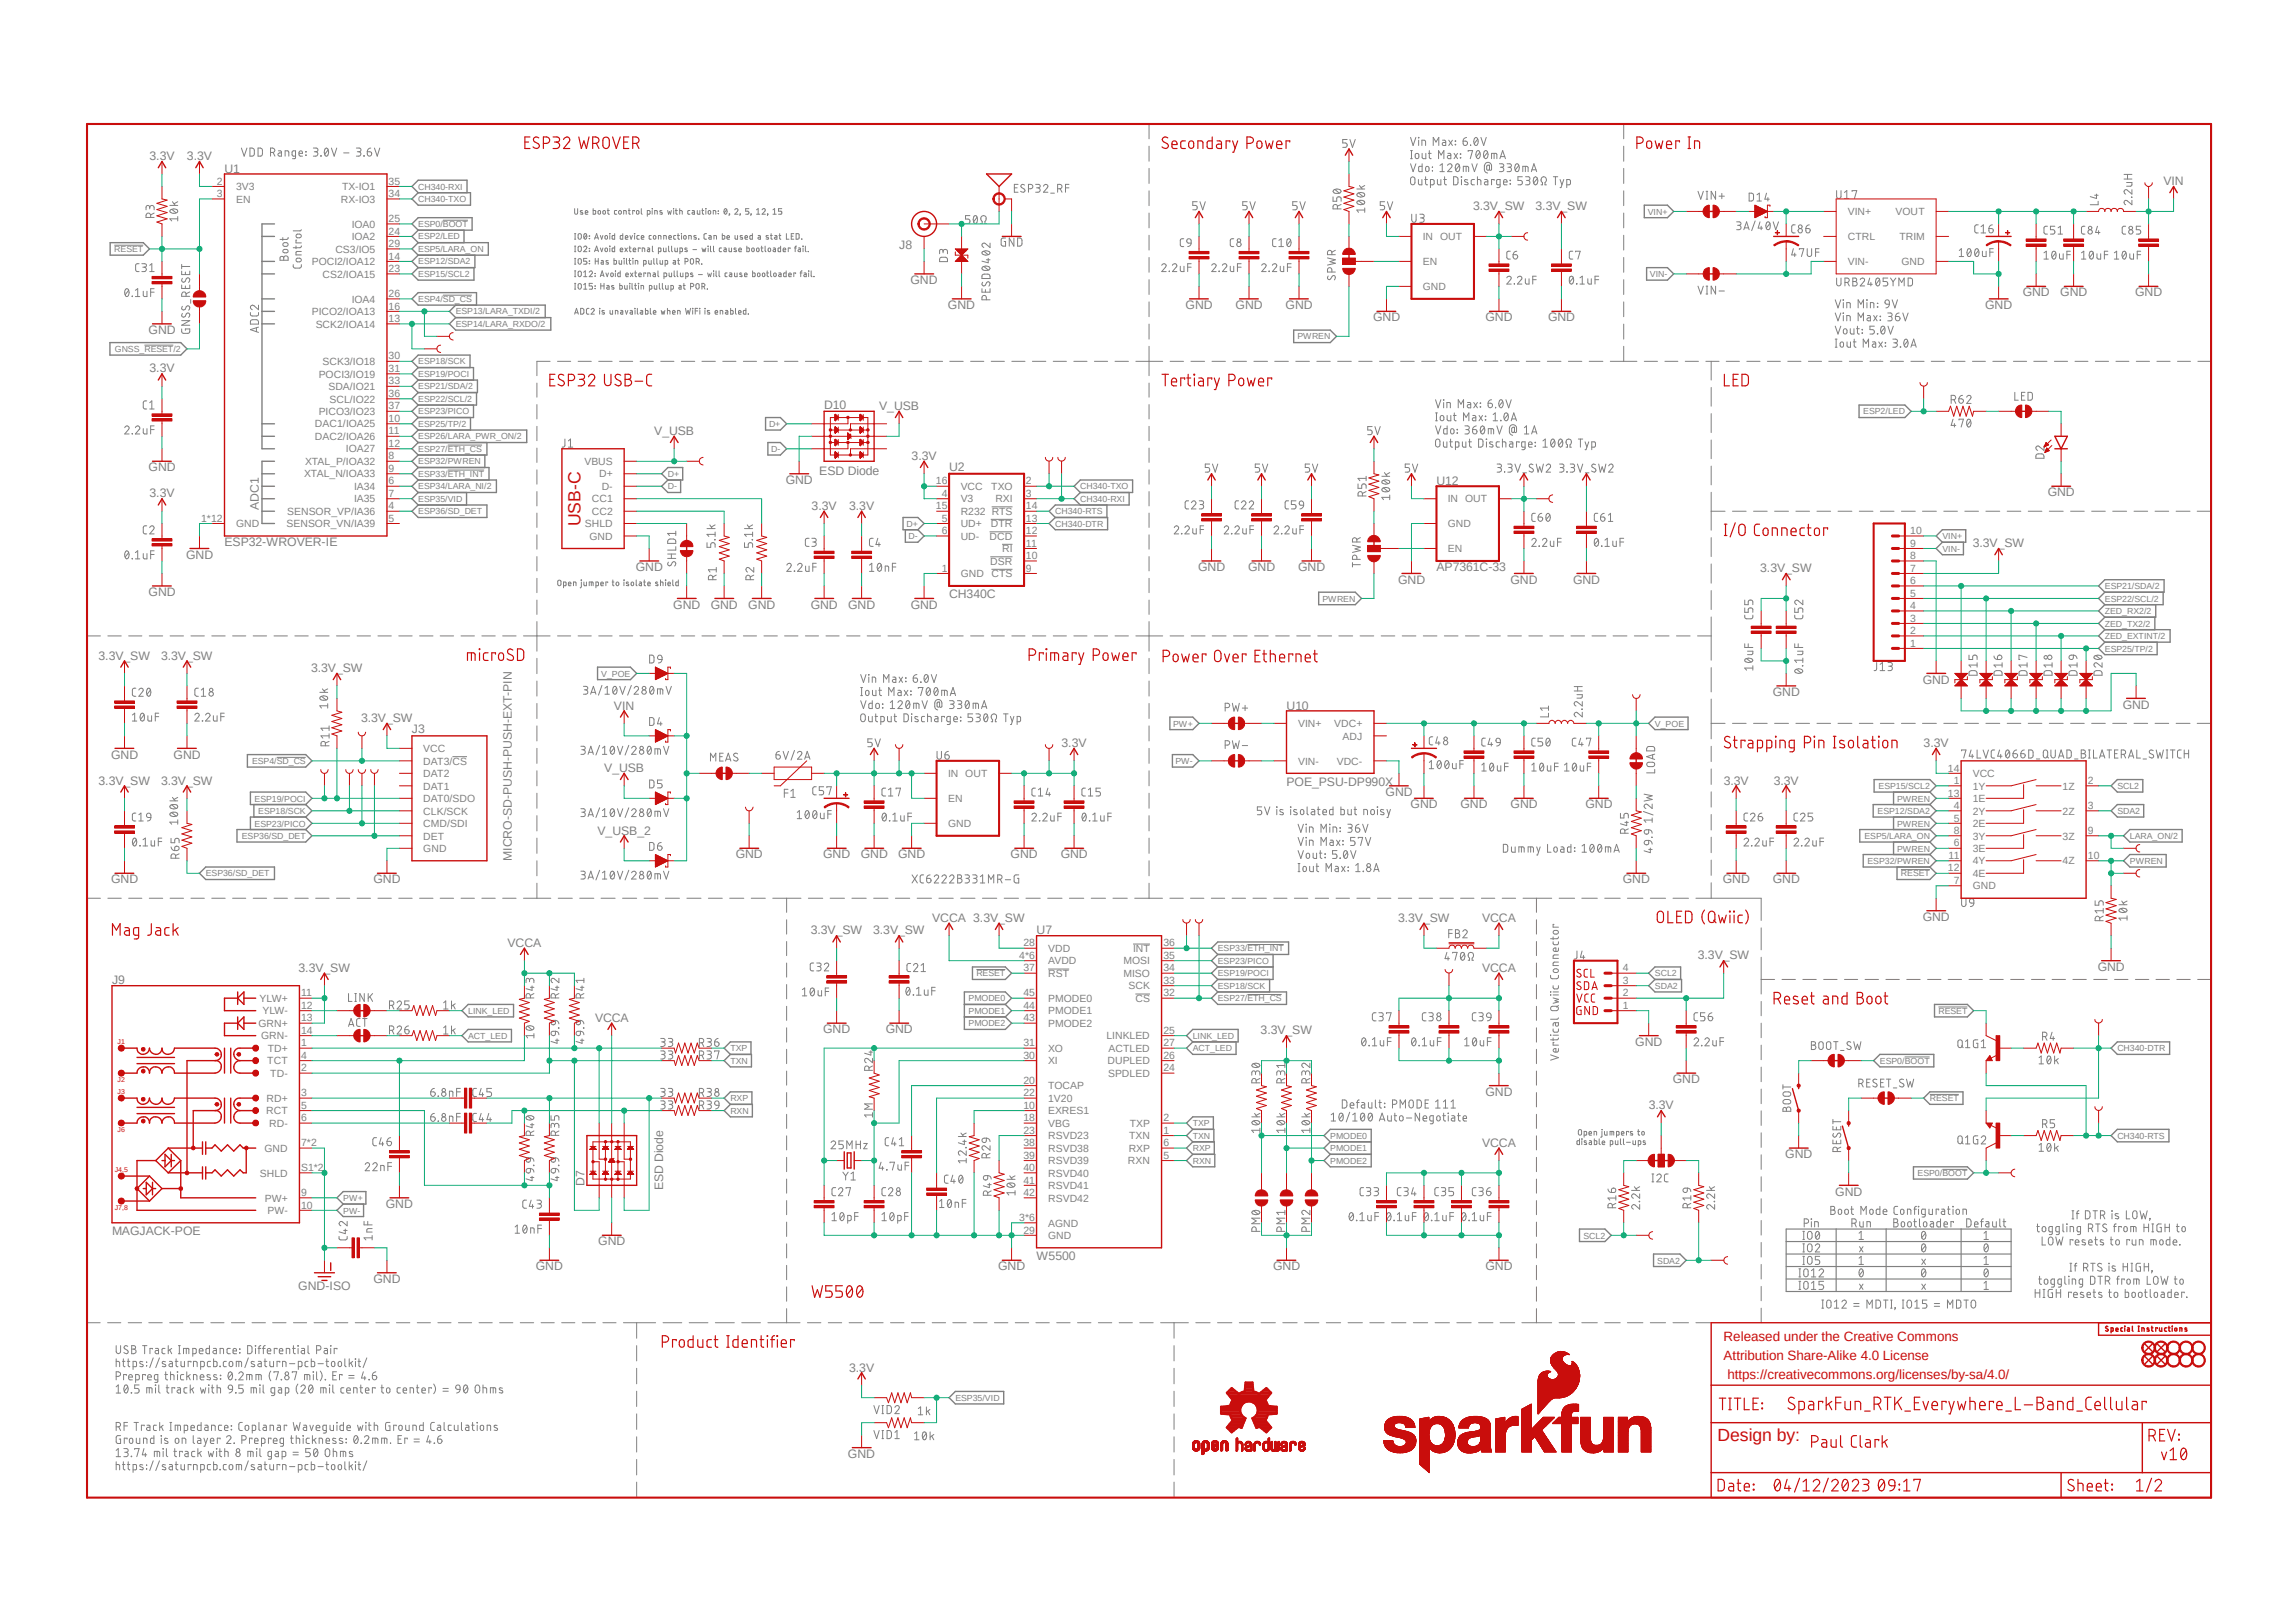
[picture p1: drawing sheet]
<svg xmlns="http://www.w3.org/2000/svg" width="420mm" height="297mm" viewBox="0 0 420 297" stroke-linecap="round" stroke-linejoin="round" font-family="sans-serif">
<defs><g id="words">
<g font-size="3.2" fill="#c90d0c">
<text x="106.2" y="96.3" transform="rotate(-90 106.2 96.3)">USB-C</text>
<text x="314.2" y="263.8">Design by:</text>
</g>
<g font-size="2.5" fill="#c90d0c">
<text x="315.3" y="245.5">Released under the Creative Commons</text>
<text x="315.3" y="248.9">Attribution Share-Alike 4.0 License</text>
<text x="316" y="252.3">https://creativecommons.org/licenses/by-sa/4.0/</text>
</g>
<g font-size="2.2" fill="#808080">
<text x="27.3" y="29.3">3.3V</text>
<text x="34.2" y="29.3">3.3V</text>
<text x="41.1" y="31.6">U1</text>
<text x="395.7" y="33.9">VIN</text>
<text x="269.5" y="38.5">3.3V_SW</text>
<text x="280.9" y="38.5">3.3V_SW</text>
<text x="164.5" y="45.6">J8</text>
<text x="166.5" y="51.9">GND</text>
<text x="173.4" y="56.5">GND</text>
<text x="216.9" y="56.5">GND</text>
<text x="226" y="56.5">GND</text>
<text x="235.2" y="56.5">GND</text>
<text x="251.2" y="58.8">GND</text>
<text x="271.7" y="58.8">GND</text>
<text x="283.2" y="58.8">GND</text>
<text x="363.1" y="56.5">GND</text>
<text x="370" y="54.2">GND</text>
<text x="376.9" y="54.2">GND</text>
<text x="390.6" y="54.2">GND</text>
<text x="27.2" y="61.1">GND</text>
<text x="27.3" y="68.2">3.3V</text>
<text x="150.7" y="74.8">D10</text>
<text x="160.8" y="75">V_USB</text>
<text x="119.7" y="79.6">V_USB</text>
<text x="27.2" y="86.2">GND</text>
<text x="143.7" y="88.5">GND</text>
<text x="149.9" y="86.9">ESD Diode</text>
<text x="166.8" y="84.2">3.3V</text>
<text x="173.6" y="86.1">U2</text>
<text x="262.8" y="88.7">U12</text>
<text x="27.3" y="91">3.3V</text>
<text x="47.3" y="93.3" transform="rotate(-90 47.3 93.3)">ADC1</text>
<text x="148.5" y="93.3">3.3V</text>
<text x="155.3" y="93.3">3.3V</text>
<text x="374.6" y="90.8">GND</text>
<text x="41.1" y="99.9">ESP32-WROVER-IE</text>
<text x="360.9" y="100.2">3.3V_SW</text>
<text x="34" y="102.2">GND</text>
<text x="116.3" y="104.5">GND</text>
<text x="219.2" y="104.5">GND</text>
<text x="228.3" y="104.5">GND</text>
<text x="237.4" y="104.5">GND</text>
<text x="255.7" y="106.8">GND</text>
<text x="262.8" y="104.5">AP7361C-33</text>
<text x="276.3" y="106.8">GND</text>
<text x="287.7" y="106.8">GND</text>
<text x="322" y="104.7">3.3V_SW</text>
<text x="27.2" y="109.1">GND</text>
<text x="123.1" y="111.4">GND</text>
<text x="130" y="111.4">GND</text>
<text x="136.9" y="111.4">GND</text>
<text x="148.3" y="111.4">GND</text>
<text x="155.2" y="111.4">GND</text>
<text x="166.6" y="111.4">GND</text>
<text x="173.6" y="109.5">CH340C</text>
<text x="18" y="120.7">3.3V_SW</text>
<text x="29.5" y="120.7">3.3V_SW</text>
<text x="56.9" y="123">3.3V_SW</text>
<text x="351.7" y="125.1">GND</text>
<text x="112.3" y="129.9">VIN</text>
<text x="235.3" y="129.9">U10</text>
<text x="324.3" y="127.4">GND</text>
<text x="388.3" y="129.7">GND</text>
<text x="66" y="132.2">3.3V_SW</text>
<text x="75.4" y="134.2">J3</text>
<text x="194.2" y="136.7">3.3V</text>
<text x="351.9" y="136.7">3.3V</text>
<text x="18" y="143.6">3.3V_SW</text>
<text x="20.3" y="138.8">GND</text>
<text x="29.5" y="143.6">3.3V_SW</text>
<text x="31.7" y="138.8">GND</text>
<text x="110.5" y="141.3">V_USB</text>
<text x="235.3" y="143.8">POE_PSU-DP990X</text>
<text x="315.3" y="143.6">3.3V</text>
<text x="324.5" y="143.6">3.3V</text>
<text x="253.5" y="145.7">GND</text>
<text x="258" y="148">GND</text>
<text x="267.2" y="148">GND</text>
<text x="276.3" y="148">GND</text>
<text x="290" y="148">GND</text>
<text x="109.3" y="152.7">V_USB_2</text>
<text x="20.3" y="161.6">GND</text>
<text x="68.3" y="161.6">GND</text>
<text x="93.6" y="157.5" transform="rotate(-90 93.6 157.5)">MICRO-SD-PUSH-PUSH-EXT-PIN</text>
<text x="134.6" y="157.1">GND</text>
<text x="150.6" y="157.1">GND</text>
<text x="157.4" y="157.1">GND</text>
<text x="164.3" y="157.1">GND</text>
<text x="184.9" y="157.1">GND</text>
<text x="194" y="157.1">GND</text>
<text x="296.8" y="161.6">GND</text>
<text x="315.1" y="161.6">GND</text>
<text x="324.3" y="161.6">GND</text>
<text x="92.8" y="173.3">VCCA</text>
<text x="148.3" y="171">3.3V_SW</text>
<text x="159.7" y="171">3.3V_SW</text>
<text x="170.5" y="168.7">VCCA 3.3V_SW</text>
<text x="189.6" y="171">U7</text>
<text x="255.7" y="168.7">3.3V_SW</text>
<text x="271.1" y="168.7">VCCA</text>
<text x="351.7" y="168.5">GND</text>
<text x="54.6" y="177.8">3.3V_SW</text>
<text x="271.1" y="177.8">VCCA</text>
<text x="310.6" y="175.6">3.3V_SW</text>
<text x="383.7" y="177.6">GND</text>
<text x="20.5" y="180.1">J9</text>
<text x="108.8" y="187">VCCA</text>
<text x="150.6" y="189.1">GND</text>
<text x="162" y="189.1">GND</text>
<text x="230.6" y="189.3">3.3V_SW</text>
<text x="299.1" y="191.3">GND</text>
<text x="271.7" y="200.5">GND</text>
<text x="301.6" y="203">3.3V</text>
<text x="306" y="198.2">GND</text>
<text x="271.1" y="209.8">VCCA</text>
<text x="326.6" y="211.9">GND</text>
<text x="70.6" y="221.1">GND</text>
<text x="106.9" y="217" transform="rotate(-90 106.9 217)">D7</text>
<text x="121.3" y="217.8" transform="rotate(-90 121.3 217.8)">ESD Diode</text>
<text x="335.7" y="218.8">GND</text>
<text x="20.5" y="226.1">MAGJACK-POE</text>
<text x="109.4" y="227.9">GND</text>
<text x="98" y="232.5">GND</text>
<text x="182.6" y="232.5">GND</text>
<text x="189.6" y="230.6">W5500</text>
<text x="232.9" y="232.5">GND</text>
<text x="271.7" y="232.5">GND</text>
<text x="54.6" y="236.1">GND-ISO</text>
<text x="68.3" y="234.8">GND</text>
<text x="155.3" y="251">3.3V</text>
<text x="155.1" y="266.8">GND</text>
</g>
<g font-size="1.9" fill="#808080">
<text x="39.7" y="33.8">2</text>
<text x="43.2" y="34.8">3V3</text>
<text x="62.6" y="34.8">TX-IO1</text>
<text x="71.1" y="33.8">35</text>
<text x="39.7" y="36.1">3</text>
<text x="43.2" y="37.1">EN</text>
<text x="62.4" y="37.1">RX-IO3</text>
<text x="64.3" y="41.7">IOA0</text>
<text x="71.1" y="36.1">34</text>
<text x="71.1" y="40.6">25</text>
<text x="338" y="39.4">VIN+</text>
<text x="346.8" y="39.4">VOUT</text>
<text x="61.3" y="46.2">CS3/IO5</text>
<text x="64.3" y="43.9">IOA2</text>
<text x="71.1" y="47.5">14</text>
<text x="71.1" y="45.2">29</text>
<text x="71.1" y="42.9">24</text>
<text x="260.3" y="43.9">IN OUT</text>
<text x="338" y="43.9">CTRL</text>
<text x="347.4" y="43.9">TRIM</text>
<text x="57" y="48.5">POCI2/IOA12</text>
<text x="59" y="50.8">CS2/IOA15</text>
<text x="71.1" y="49.8">23</text>
<text x="260.3" y="53.1">GND</text>
<text x="260.3" y="48.5">EN</text>
<text x="338" y="48.5">VIN-</text>
<text x="347.8" y="48.5">GND</text>
<text x="57" y="57.7">PICO2/IOA13</text>
<text x="57.7" y="59.9">SCK2/IOA14</text>
<text x="64.3" y="55.4">IOA4</text>
<text x="71.1" y="58.9">13</text>
<text x="71.1" y="56.6">16</text>
<text x="71.1" y="54.4">26</text>
<text x="71.1" y="65.8">30</text>
<text x="58.3" y="69.1">POCI3/IO19</text>
<text x="59" y="66.8">SCK3/IO18</text>
<text x="60.1" y="71.4">SDA/IO21</text>
<text x="71.1" y="70.4">33</text>
<text x="71.1" y="68.1">31</text>
<text x="58.3" y="75.9">PICO3/IO23</text>
<text x="60.3" y="73.7">SCL/IO22</text>
<text x="71.1" y="77.2">10</text>
<text x="71.1" y="74.9">37</text>
<text x="71.1" y="72.6">36</text>
<text x="57.6" y="78.2">DAC1/IOA25</text>
<text x="57.6" y="80.5">DAC2/IOA26</text>
<text x="63.3" y="82.8">IOA27</text>
<text x="71.1" y="79.5">11</text>
<text x="71.1" y="81.8">12</text>
<text x="55.7" y="87.3">XTAL_N/IOA33</text>
<text x="55.8" y="85">XTAL_P/IOA32</text>
<text x="64.8" y="89.6">IA34</text>
<text x="71.1" y="88.6">6</text>
<text x="71.1" y="84.1">8</text>
<text x="71.1" y="86.4">9</text>
<text x="106.9" y="85">VBUS</text>
<text x="109.6" y="87.3">D+</text>
<text x="110.1" y="89.6">D-</text>
<text x="171.2" y="88.6">16</text>
<text x="175.7" y="89.7">VCC</text>
<text x="181.3" y="89.6">TXO</text>
<text x="187.7" y="88.6">2</text>
<text x="36.8" y="95.5">1*12</text>
<text x="52.5" y="94.2">SENSOR_VP/IA36</text>
<text x="64.8" y="91.9">IA35</text>
<text x="71.1" y="93.2">4</text>
<text x="71.1" y="95.5">5</text>
<text x="71.1" y="90.9">7</text>
<text x="108.2" y="91.9">CC1</text>
<text x="108.2" y="94.2">CC2</text>
<text x="171.2" y="93.2">15</text>
<text x="172.3" y="95.5">5</text>
<text x="172.3" y="90.9">4</text>
<text x="175.7" y="94.2">R232 RTS</text>
<text x="175.7" y="91.9">V3</text>
<text x="182.1" y="91.9">RXI</text>
<text x="187.7" y="95.5">13</text>
<text x="187.7" y="93.2">14</text>
<text x="187.7" y="90.9">3</text>
<text x="264.8" y="91.9">IN OUT</text>
<text x="43.2" y="96.5">GND</text>
<text x="52.4" y="96.5">SENSOR_VN/IA39</text>
<text x="107" y="96.5">SHLD</text>
<text x="107.8" y="98.8">GND</text>
<text x="172.3" y="97.8">6</text>
<text x="175.7" y="96.5">UD+</text>
<text x="175.7" y="98.8">UD-</text>
<text x="181" y="98.8">DCD</text>
<text x="181.2" y="96.5">DTR</text>
<text x="183.3" y="101.1">RI</text>
<text x="187.7" y="97.8">12</text>
<text x="187.7" y="100.1">11</text>
<text x="264.8" y="101.1">EN</text>
<text x="264.8" y="96.5">GND</text>
<text x="349.4" y="100.1">9</text>
<text x="349.4" y="97.8">10</text>
<text x="172.3" y="104.6">1</text>
<text x="175.7" y="105.7">GND</text>
<text x="181.1" y="103.3">DSR</text>
<text x="181.4" y="105.6">CTS</text>
<text x="187.7" y="104.6">9</text>
<text x="187.7" y="102.4">10</text>
<text x="349.4" y="106.9">6</text>
<text x="349.4" y="104.6">7</text>
<text x="349.4" y="102.4">8</text>
<text x="349.4" y="113.8">3</text>
<text x="349.4" y="111.5">4</text>
<text x="349.4" y="109.2">5</text>
<text x="349.4" y="118.4">1</text>
<text x="349.4" y="116.1">2</text>
<text x="77.4" y="137.6">VCC</text>
<text x="237.5" y="133.1">VIN+</text>
<text x="244.1" y="133.1">VDC+</text>
<text x="245.6" y="135.3">ADJ</text>
<text x="77.4" y="139.9">DAT3/CS</text>
<text x="77.4" y="142.2">DAT2</text>
<text x="173.4" y="142.2">IN OUT</text>
<text x="237.5" y="139.9">VIN-</text>
<text x="244.5" y="139.9">VDC-</text>
<text x="356.3" y="141.2">14</text>
<text x="357.4" y="143.5">1</text>
<text x="360.9" y="142.2">VCC</text>
<text x="381.9" y="143.5">2</text>
<text x="77.4" y="146.8">DAT0/SDO</text>
<text x="77.4" y="144.5">DAT1</text>
<text x="77.4" y="149.1">CLK/SCK</text>
<text x="173.4" y="146.8">EN</text>
<text x="356.3" y="145.8">13</text>
<text x="357.4" y="148.1">4</text>
<text x="360.9" y="144.5">1Y</text>
<text x="360.9" y="146.8">1E</text>
<text x="360.9" y="149.1">2Y</text>
<text x="377.3" y="144.5">1Z</text>
<text x="377.3" y="149.1">2Z</text>
<text x="381.9" y="148.1">3</text>
<text x="77.4" y="151.3">CMD/SDI</text>
<text x="77.4" y="155.9">GND</text>
<text x="77.4" y="153.6">DET</text>
<text x="173.4" y="151.3">GND</text>
<text x="357.4" y="150.4">5</text>
<text x="357.4" y="152.6">8</text>
<text x="357.4" y="154.9">6</text>
<text x="360.9" y="151.3">2E</text>
<text x="360.9" y="153.6">3Y</text>
<text x="360.9" y="155.9">3E</text>
<text x="377.3" y="153.6">3Z</text>
<text x="381.9" y="152.6">9</text>
<text x="356.3" y="159.5">12</text>
<text x="356.5" y="157.2">11</text>
<text x="357.4" y="161.8">7</text>
<text x="360.9" y="158.2">4Y</text>
<text x="360.9" y="160.5">4E</text>
<text x="377.3" y="158.2">4Z</text>
<text x="381.9" y="157.2">10</text>
<text x="360.9" y="162.8">GND</text>
<text x="187.2" y="173.2">28</text>
<text x="212.8" y="173.2">36</text>
<text x="186.4" y="175.5">4*6</text>
<text x="187.2" y="177.8">37</text>
<text x="191.7" y="176.5">AVDD</text>
<text x="191.7" y="174.2">VDD</text>
<text x="191.7" y="178.8">RST</text>
<text x="205.5" y="178.8">MISO</text>
<text x="205.5" y="176.5">MOSI</text>
<text x="207.3" y="174.2">INT</text>
<text x="212.8" y="177.8">34</text>
<text x="212.8" y="175.5">35</text>
<text x="296.8" y="177.8">4</text>
<text x="47.5" y="183.3">YLW+</text>
<text x="48" y="185.6">YLW-</text>
<text x="55.1" y="182.3">11</text>
<text x="55.1" y="184.6">12</text>
<text x="187.2" y="184.6">44</text>
<text x="187.2" y="182.3">45</text>
<text x="191.7" y="185.6">PMODE1</text>
<text x="191.7" y="183.3">PMODE0</text>
<text x="206.4" y="181.1">SCK</text>
<text x="207.7" y="183.3">CS</text>
<text x="212.8" y="182.3">32</text>
<text x="212.8" y="180">33</text>
<text x="296.8" y="184.6">1</text>
<text x="296.8" y="182.3">2</text>
<text x="296.8" y="180">3</text>
<text x="47.3" y="187.9">GRN+</text>
<text x="47.8" y="190.2">GRN-</text>
<text x="55.1" y="191.5">1</text>
<text x="55.1" y="186.9">13</text>
<text x="55.1" y="189.2">14</text>
<text x="187.2" y="191.5">31</text>
<text x="187.2" y="186.9">43</text>
<text x="191.7" y="187.9">PMODE2</text>
<text x="202.4" y="190.2">LINKLED</text>
<text x="212.8" y="189.2">25</text>
<text x="212.8" y="191.5">27</text>
<text x="48.9" y="194.8">TCT</text>
<text x="49" y="192.5">TD+</text>
<text x="49.4" y="197">TD-</text>
<text x="55.1" y="193.8">4</text>
<text x="55.1" y="196">2</text>
<text x="187.2" y="193.8">30</text>
<text x="191.7" y="194.8">XI</text>
<text x="191.7" y="192.5">XO</text>
<text x="202.6" y="194.8">DUPLED</text>
<text x="202.7" y="197">SPDLED</text>
<text x="202.8" y="192.5">ACTLED</text>
<text x="212.8" y="196">24</text>
<text x="212.8" y="193.8">26</text>
<text x="48.7" y="203.9">RCT</text>
<text x="48.8" y="201.6">RD+</text>
<text x="55.1" y="200.6">3</text>
<text x="55.1" y="202.9">5</text>
<text x="187.2" y="202.9">10</text>
<text x="187.2" y="198.3">20</text>
<text x="187.2" y="200.6">22</text>
<text x="191.7" y="203.9">EXRES1</text>
<text x="191.7" y="199.4">TOCAP</text>
<text x="191.7" y="201.6">1V20</text>
<text x="49.2" y="206.2">RD-</text>
<text x="55.1" y="205.2">6</text>
<text x="55.1" y="209.8">7*2</text>
<text x="187.2" y="205.2">18</text>
<text x="187.2" y="207.5">23</text>
<text x="187.2" y="209.8">38</text>
<text x="191.7" y="206.2">VBG</text>
<text x="191.7" y="208.5">RSVD23</text>
<text x="206.5" y="208.5">TXN</text>
<text x="206.7" y="206.2">TXP</text>
<text x="212.8" y="207.5">1</text>
<text x="212.8" y="205.2">2</text>
<text x="212.8" y="209.8">6</text>
<text x="47.5" y="215.3">SHLD</text>
<text x="48.4" y="210.7">GND</text>
<text x="55.1" y="214.3">S1*2</text>
<text x="187.2" y="212.1">39</text>
<text x="187.2" y="214.3">40</text>
<text x="191.7" y="210.8">RSVD38</text>
<text x="191.7" y="213.1">RSVD39</text>
<text x="191.7" y="215.4">RSVD40</text>
<text x="206.3" y="213">RXN</text>
<text x="206.5" y="210.7">RXP</text>
<text x="212.8" y="212.1">5</text>
<text x="48.4" y="219.9">PW+</text>
<text x="55.1" y="218.9">9</text>
<text x="55.1" y="221.2">10</text>
<text x="187.2" y="216.6">41</text>
<text x="187.2" y="218.9">42</text>
<text x="191.7" y="217.6">RSVD41</text>
<text x="191.7" y="219.9">RSVD42</text>
<text x="48.9" y="222.2">PW-</text>
<text x="186.4" y="223.5">3*6</text>
<text x="187.2" y="225.8">29</text>
<text x="191.7" y="226.8">GND</text>
<text x="191.7" y="224.5">AGND</text>
</g>
<g font-size="1.6" fill="#808080">
<text x="76.5" y="34.7">CH340-RXI</text>
<text x="76.5" y="37">CH340-TXO</text>
<text x="76.5" y="41.5">ESP0/BOOT</text>
<text x="301.4" y="39.3">VIN+</text>
<text x="20.9" y="46.1">RESET</text>
<text x="76.5" y="43.8">ESP2/LED</text>
<text x="76.5" y="46.1">ESP5/LARA_ON</text>
<text x="76.5" y="48.4">ESP12/SDA2</text>
<text x="76.5" y="50.7">ESP15/SCL2</text>
<text x="301.8" y="50.7">VIN-</text>
<text x="76.5" y="55.2">ESP4/SD_CS</text>
<text x="83.4" y="57.5">ESP13/LARA_TXDI/2</text>
<text x="83.4" y="59.8">ESP14/LARA_RXDO/2</text>
<text x="21" y="64.4">GNSS_RESET/2</text>
<text x="237.3" y="62.1">PWREN</text>
<text x="76.5" y="71.2">ESP21/SDA/2</text>
<text x="76.5" y="69">ESP19/POCI</text>
<text x="76.5" y="66.7">ESP18/SCK</text>
<text x="76.5" y="73.5">ESP22/SCL/2</text>
<text x="76.5" y="75.8">ESP23/PICO</text>
<text x="340.8" y="75.8">ESP2/LED</text>
<text x="76.5" y="78.1">ESP25/TP/2</text>
<text x="76.5" y="82.7">ESP27/ETH_CS</text>
<text x="76.5" y="80.4">ESP26/LARA_PWR_ON/2</text>
<text x="140.7" y="78.1">D+</text>
<text x="141.1" y="82.7">D-</text>
<text x="76.5" y="87.3">ESP33/ETH_INT</text>
<text x="76.5" y="85">ESP32/PWREN</text>
<text x="76.5" y="89.5">ESP34/LARA_NI/2</text>
<text x="122.2" y="87.3">D+</text>
<text x="122.2" y="89.5">D-</text>
<text x="197.6" y="89.5">CH340-TXO</text>
<text x="76.5" y="91.8">ESP35/VID</text>
<text x="76.5" y="94.1">ESP36/SD_DET</text>
<text x="193" y="94.1">CH340-RTS</text>
<text x="197.6" y="91.8">CH340-RXI</text>
<text x="165.8" y="96.4">D+</text>
<text x="166.2" y="98.7">D-</text>
<text x="193" y="96.4">CH340-DTR</text>
<text x="355.3" y="101">VIN-</text>
<text x="355.3" y="98.7">VIN+</text>
<text x="385" y="107.8">ESP21/SDA/2</text>
<text x="241.9" y="110.1">PWREN</text>
<text x="385" y="110.1">ESP22/SCL/2</text>
<text x="385" y="112.4">ZED_RX2/2</text>
<text x="385" y="119.3">ESP25/TP/2</text>
<text x="385" y="114.7">ZED_TX2/2</text>
<text x="385" y="117">ZED_EXTINT/2</text>
<text x="110" y="123.8">V_POE</text>
<text x="214.6" y="133">PW+</text>
<text x="302.7" y="133">V_POE</text>
<text x="46.1" y="139.8">ESP4/SD_CS</text>
<text x="215" y="139.8">PW-</text>
<text x="46.6" y="146.7">ESP19/POCI</text>
<text x="47.2" y="149">ESP18/SCK</text>
<text x="343.5" y="149">ESP12/SDA2</text>
<text x="343.6" y="144.4">ESP15/SCL2</text>
<text x="347" y="146.7">PWREN</text>
<text x="387.3" y="149">SDA2</text>
<text x="387.3" y="144.4">SCL2</text>
<text x="44.2" y="153.5">ESP36/SD_DET</text>
<text x="46.6" y="151.3">ESP23/PICO</text>
<text x="341" y="153.5">ESP5/LARA_ON</text>
<text x="347" y="151.3">PWREN</text>
<text x="347" y="155.8">PWREN</text>
<text x="389.6" y="153.5">LARA_ON/2</text>
<text x="37.6" y="160.4">ESP36/SD_DET</text>
<text x="341.6" y="158.1">ESP32/PWREN</text>
<text x="347.7" y="160.4">RESET</text>
<text x="389.6" y="158.1">PWREN</text>
<text x="178.6" y="178.7">RESET</text>
<text x="222.8" y="174.1">ESP33/ETH_INT</text>
<text x="222.8" y="178.7">ESP19/POCI</text>
<text x="222.8" y="176.4">ESP23/PICO</text>
<text x="302.7" y="178.7">SCL2</text>
<text x="85.6" y="185.5">LINK_LED</text>
<text x="177.2" y="183.2">PMODE0</text>
<text x="177.2" y="185.5">PMODE1</text>
<text x="222.8" y="180.9">ESP18/SCK</text>
<text x="222.8" y="183.2">ESP27/ETH_CS</text>
<text x="302.7" y="180.9">SDA2</text>
<text x="354.6" y="185.5">RESET</text>
<text x="85.6" y="190.1">ACT_LED</text>
<text x="177.2" y="187.8">PMODE2</text>
<text x="218.2" y="190.1">LINK_LED</text>
<text x="133.6" y="192.4">TXP</text>
<text x="133.6" y="194.7">TXN</text>
<text x="218.2" y="192.4">ACT_LED</text>
<text x="343.9" y="194.7">ESP0/BOOT</text>
<text x="387.3" y="192.4">CH340-DTR</text>
<text x="133.6" y="201.5">RXP</text>
<text x="133.6" y="203.8">RXN</text>
<text x="353" y="201.5">RESET</text>
<text x="218.2" y="206.1">TXP</text>
<text x="218.2" y="208.4">TXN</text>
<text x="243.3" y="208.4">PMODE0</text>
<text x="387.3" y="208.4">CH340-RTS</text>
<text x="218.2" y="210.7">RXP</text>
<text x="218.2" y="212.9">RXN</text>
<text x="243.3" y="210.7">PMODE1</text>
<text x="243.3" y="212.9">PMODE2</text>
<text x="350.8" y="215.2">ESP0/BOOT</text>
<text x="62.8" y="219.8">PW+</text>
<text x="62.8" y="222.1">PW-</text>
<text x="289.6" y="226.7">SCL2</text>
<text x="303.2" y="231.2">SDA2</text>
<text x="174.8" y="256.4">ESP35/VID</text>
</g>
<g font-size="1.3" fill="#c90d0c">
<text x="21.5" y="191.1">J1</text>
<text x="21.5" y="198">J2</text>
<text x="21.5" y="200.3">J3</text>
<text x="21.5" y="207.1">J6</text>
<text x="21" y="214.5">J4,5</text>
<text x="21" y="221.4">J7,8</text>
</g>
</g></defs>
<path d="M15.5 22.5l389.2 252.1M404.7 22.5l-389.2 252.1" fill="none" stroke="#fff" stroke-width=".18"/>
<g fill="none" stroke="#808080" stroke-width=".18">
<path d="M27.4 38v-.2a.41 .41 0 0 1 .5-.2 .41 .41 0 0 1 .3 .4v.4M27.4 38.2v-.3a.34 .34 0 0 0-.3-.3 .34 .34 0 0 0-.4 .3v.5M27.6 39.8v-.4a.43 .43 0 0 0-.5-.4 .43 .43 0 0 0-.4 .4v.4h1.5M28.2 39l-.6 .3M31.1 37.6h1.4M31.1 38.5l.7-.3a.57 .57 0 0 1 .7 .5 .87 .87 0 0 1-1.4 0zM31.4 38.3l.8 .6M31.5 36.9l.5 .7M32.5 39.6v.8M32.5 36.9l-.7 .4M44.2 27.1l.5 1.5 .5-1.5M45.7 27.1h.4l.4 .2a1.17 1.17 0 0 1-.2 1.2l-.6 .1z"/>
<path d="M47.2 27.1l.6 .1a1.15 1.15 0 0 1 0 1.3l-.6 .1zM49.5 27.9h.4a.4 .4 0 0 0 .4-.4 .4 .4 0 0 0-.4-.4h-.4v1.5M50 27.9l.3 .7M50.9 27.6l.6 .1v.9l-.5-.1-.2-.3 .3-.2h.4M52.2 28.6v-1h.5l.1 1M54.1 28.6l-.6-.2-.1-.5 .2-.3h.5v1.2l-.1 .2h-.5M54.7 28.1h.6v-.3a.31 .31 0 0 0-.4-.2 .31 .31 0 0 0-.2 .3v.5l.6 .2M55.9 27.7l.1 .1zM55.9 28.4h.1zM57.3 27.1h.5a.34 .34 0 0 1 .4 .3 .34 .34 0 0 1-.4 .4h-.3M57.7 27.8a.4 .4 0 0 1 .5 .4 .4 .4 0 0 1-.5 .4h-.4M58.7 28.5l.1 .1z"/>
<path d="M59.5 27.2l.2-.1a.96 .96 0 0 1 .2 1.4h-.4l-.1-.4v-.5zM60 27.4l-.6 .8M60.6 27.1l.5 1.5 .5-1.5M62.9 28h.9M65.2 27.1h.5a.34 .34 0 0 1 .3 .3 .34 .34 0 0 1-.3 .4h-.3M65.6 27.8a.4 .4 0 0 1 .4 .4 .4 .4 0 0 1-.4 .4h-.4M66.5 28.5l.1 .1zM67.2 27.8h.4a.41 .41 0 0 1 .4 .4 .41 .41 0 0 1-.4 .4 .41 .41 0 0 1-.4-.4zM67.8 27.1a.65 .65 0 0 0-.6 .7M68.5 27.1l.5 1.5 .5-1.5M105.1 38.2v.7l.2 .3 .3-.1 .1-.9M106.6 38.6l-.5 .1 .5 .4-.5 .1"/>
<path d="M107.1 38.9h.4l-.1-.4-.3 .1v.5l.4 .1M108.5 38.2v1h.4l.1-.6-.5-.1M109.4 38.6h.4l.1 .4-.2 .2-.3-.1zM110.3 38.6h.4v.4l-.1 .2-.3-.1zM111.1 38.5h.4M111.2 38.2v.8l.1 .2h.2M112.8 38.5l-.4 .1v.5l.4 .1M113.2 38.6l.3-.1 .2 .2-.2 .5-.3-.2zM114.1 39.2v-.7l.4 .1 .1 .6M114.9 38.5h.4M115.1 38.2v.9l.2 .1M116.1 38.7v-.2h-.4v.7"/>
<path d="M116.5 38.6h.3l.1 .4-.2 .2-.2-.1zM117.3 38.2v.8l.2 .2M118.4 39.2l.5-.1-.1-.5-.4-.1v1.1M119.3 38.2h.1M119.3 38.5v.7M119.8 39.2v-.7l.4 .1v.6M121.1 38.6l-.3-.1-.1 .2 .5 .3-.1 .2h-.4M122.1 38.5l.2 .7 .2-.5 .1 .5 .2-.7M123.2 38.2h.1M123.2 38.5v.7M123.5 38.5h.4M123.7 38.2v.8v.2h.2"/>
<path d="M124.3 38.5l.4 .1 .1 .6M124.3 38.2v1M126.2 38.5l-.4 .1v.5l.4 .1M126.6 38.5h.4v.2v.5h-.3v-.3l.3-.1M127.6 38.5v.7h.4v-.7M128.4 38.5h.3M128.5 38.2v.8l.1 .2h.1M129.1 38.2h.1zM129.1 38.5v.7M129.6 38.6h.4v.4l-.2 .2-.2-.1zM130.5 39.2v-.7l.4 .1v.6M131.4 38.6v.1z"/>
<path d="M131.4 39.1h.1M132.6 38.2a.47 .47 0 0 1 .4 .5 .47 .47 0 0 1-.4 .5l-.2-.5zM132.9 38.4l-.4 .6M133.4 39.2h.1zM133.5 39.2l-.2 .3M134.4 38.4l.2-.2h.3l.1 .2-.1 .3-.5 .5h.6M135.4 39.2h.1M135.4 39.2l-.1 .3M137 38.2h-.6v.5h.5l.1 .2-.1 .3h-.5M137.4 39.2h.1M137.4 39.2l-.1 .3M138.4 39.2h.6"/>
<path d="M138.4 38.4l.3-.2v1M139.4 38.4a.3 .3 0 0 1 .4-.2 .3 .3 0 0 1 .1 .5l-.5 .5h.6M140.4 39.2h.1zM140.5 39.2l-.1 .3M141.4 39.2h.6M141.4 38.4l.3-.2v1M143 38.2h-.6v.5h.6l-.1 .5h-.5M177.4 39.5h-.8v.6h.5a.41 .41 0 0 1 .3 .4 .41 .41 0 0 1-.3 .4h-.5M178.2 39.5h.2a.87 .87 0 0 1 0 1.4 .64 .64 0 0 1-.3-1zM178.7 39.8l-.6 .8M185.5 34.4h.6M186.2 33.7h-.7v1.5h.7"/>
<path d="M187.4 33.9a.35 .35 0 0 0-.5-.1 .35 .35 0 0 0 0 .5l.4 .3a.31 .31 0 0 1 .2 .3 .31 .31 0 0 1-.3 .3l-.5-.2M188.1 34.5h.6a.41 .41 0 0 0 .2-.5 .41 .41 0 0 0-.4-.3h-.4v1.5M189.4 33.7h.5a.32 .32 0 0 1 .4 .4 .32 .32 0 0 1-.4 .3h-.3M189.9 34.4a.4 .4 0 0 1 .4 .4 .4 .4 0 0 1-.4 .4h-.5M190.9 34.1a.39 .39 0 0 1 .5-.3 .39 .39 0 0 1 .2 .6l-.7 .8h.8M192.2 35.3h.7M193.5 34.5h.6a.41 .41 0 0 0 .2-.5 .41 .41 0 0 0-.5-.3h-.3v1.5M193.9 34.5l.4 .7M194.9 34.4h.6M195.5 33.7h-.6v1.5M210.2 22.7v2.7M210.2 26.8v2.7"/>
<path d="M210.2 30.8v2.8M210.2 34.9v2.7M210.2 39v2.7M219 36.9h-.8v.7h.5a.41 .41 0 0 1 .3 .4 .41 .41 0 0 1-.3 .4h-.5M219.5 36.9l.5 1.5 .5-1.5M228.1 36.9h-.8v.7h.5a.41 .41 0 0 1 .3 .4 .41 .41 0 0 1-.3 .4h-.5M228.6 36.9l.5 1.5 .5-1.5M237.3 36.9h-.8v.7h.4a.41 .41 0 0 1 .4 .4 .41 .41 0 0 1-.4 .4h-.4M237.8 36.9l.5 1.5 .5-1.5M243.8 36v.8h.7v-.5a.42 .42 0 0 1 .4-.3 .42 .42 0 0 1 .4 .3v.5M243.9 34.8l.7-.2a.66 .66 0 0 1 .7 .4 .91 .91 0 0 1-1.5 0zM244.2 34.7l.8 .6"/>
<path d="M244.6 38.2v-.4a.4 .4 0 0 0-.4-.4 .4 .4 0 0 0-.4 .4v.4h1.5M245.3 37.4l-.7 .3M246.4 25.5h-.8v.7h.5a.41 .41 0 0 1 .3 .4 .41 .41 0 0 1-.3 .4h-.5M246.9 25.5l.5 1.5 .5-1.5M248.2 34.6h1.4M248.2 36.9l.7-.2a.59 .59 0 0 1 .7 .3 .82 .82 0 0 1-1.4 0zM248.2 35.5l.7-.3a.57 .57 0 0 1 .7 .4 .82 .82 0 0 1-1.4 0zM248.5 36.7l.8 .7M248.5 35.3l.8 .7M248.7 34l.5 .6M249.6 38.1v.8M249.6 38.4h-1.4l.3 .5"/>
<path d="M249.6 34l-.6 .3M253.3 36.9h-.8v.7h.4a.41 .41 0 0 1 .4 .4 .41 .41 0 0 1-.4 .4h-.4M253.8 36.9l.5 1.5 .5-1.5M258 29h.4M258 25.1l.5 1.5 .5-1.5M258 27.6h.4M258 30l.5 1.4 .5-1.4M258.1 32.6a.41 .41 0 0 1 .4-.2 .41 .41 0 0 1 .3 .4v.8a.41 .41 0 0 1-.5 .2 .41 .41 0 0 1-.3-.4zM258.2 27.6v1.4M258.2 39.2v1.1a.4 .4 0 0 0 .4 .4 .4 .4 0 0 0 .4-.4v-1.1M258.9 28.2l.1-.1a.34 .34 0 0 1 .5 .3v.3a.34 .34 0 0 1-.3 .3 .34 .34 0 0 1-.3-.3zM259.5 32.9v.7l.2 .2h.4v-.9"/>
<path d="M259.5 25.1v.1zM259.5 25.7v.9M259.7 39.2h.5a.34 .34 0 0 1 .3 .3 .34 .34 0 0 1-.3 .4h-.4M260.1 26.6v-.9h.6l.1 .9M260.1 39.9h.2a.41 .41 0 0 1 .2 .5 .41 .41 0 0 1-.4 .3h-.4M260.1 28.1v.7l.3 .2h.4v-.9M260.1 30v1.4h-.5l-.1-.8 .6-.2M260.6 32.9h.5M260.8 32.3v1.3l.1 .2h.2M260.9 30.5a.34 .34 0 0 1 .5 .3v.3a.32 .32 0 0 1-.3 .3 .32 .32 0 0 1-.3-.3zM261.3 28.1h.5M261.5 27.6v1.2l.1 .2h.2"/>
<path d="M261.7 33.8l.6-.1v-.8h-.6v1.4M262 30.6h.1M262 31.2h.1M262.2 26.6v-1.5l.5 .9 .5-.9v1.5M262.9 32.9v.7l.3 .2h.4v-.9M263.1 29v-1.4l.5 .8 .5-.8v1.4M263.4 31.4h.8M263.4 30.3l.4-.3v1.4M263.9 25.7h.4l.2 .2v.7h-.6v-.5h.6M264.1 32.9h.5M264.2 32.3v1.3l.2 .2h.2M264.8 30.3a.41 .41 0 0 1 .6-.3 .41 .41 0 0 1 .1 .6l-.7 .8h.8"/>
<path d="M264.8 28.1l.5 .1 .1 .8h-.6v-.5l.6-.1M265 25.7l.7 .9M265.7 25.7l-.7 .9M265.9 32.3h.4l.4 .3a1.17 1.17 0 0 1-.2 1.2h-.6zM266 28.1l.6 .9M266.2 25.8l.1 .1zM266.2 26.4l.1 .1zM266.4 30h.2a.82 .82 0 0 1 0 1.4 .89 .89 0 0 1-.2-1.4zM266.6 28.1l-.6 .9M267 30.3l-.7 .8M267.1 28.2h.1zM267.1 28.8l.1 .1z"/>
<path d="M267.3 32.3l.1 .1zM267.3 32.9v.9M267.6 25.8h.5a.41 .41 0 0 1 .3 .5 .41 .41 0 0 1-.4 .3 .41 .41 0 0 1-.4-.4zM267.7 31.4v-1h.7l.2 .2v.8M268.2 30.4v1M268.3 25.1a.65 .65 0 0 0-.7 .7M268.5 32.9h-.4l-.2 .1 .1 .3 .4 .1 .2 .3-.1 .1-.6-.1M268.6 27.7v-.1h.8l-.5 1.4M269 26.5v.1zM269.2 30l.5 1.4 .5-1.4M269.7 25.4l.3-.3a.91 .91 0 0 1 0 1.5 .92 .92 0 0 1-.3-1.2zM269.7 32.9h-.5l-.1 .2 .1 .6 .5 .1"/>
<path d="M270.2 27.6h.2a.91 .91 0 0 1 0 1.4 .93 .93 0 0 1-.2-1.4zM270.3 32.9h.5l.1 .9M270.3 32.3v1.5M270.3 25.5l-.6 .8M270.7 27.9l-.7 .8M270.9 25.1l.5 1.5 .5-1.5M271.6 32.9h.4l.2 .2v.7h-.6v-.5h.6M271.6 27.6h.2a.86 .86 0 0 1 0 1.4 .93 .93 0 0 1-.2-1.4zM272.1 27.9l-.7 .8M272.5 30.9l-.2 .3-.3-.1v-.8l.5-.1v.9h.3a1.1 1.1 0 0 0-.5-1.4 .66 .66 0 0 0-.8 .7l.1 1 .5 .3M272.8 29v-.9h.9l.1 .2v.7M273.3 33v-.1h-.5v.9"/>
<path d="M273.3 28.1v.9M274.3 30h.4a.32 .32 0 0 1 .4 .3 .32 .32 0 0 1-.4 .3h-.3M274.4 29l.5-1.4 .5 1.4M274.4 33.8l-.6-.1 .1-.8h.5v1.2l-.2 .2h-.4M274.5 28.7h.8M274.7 30.6a.4 .4 0 0 1 .4 .4 .4 .4 0 0 1-.4 .4h-.4M275 33.3h.7a.33 .33 0 0 0-.3-.4 .33 .33 0 0 0-.4 .3l.1 .6h.6M275.7 30h.5a.32 .32 0 0 1 .3 .3 .32 .32 0 0 1-.3 .3h-.4M276.1 30.6a.4 .4 0 0 1 .4 .4 .4 .4 0 0 1-.4 .4h-.4M276.2 33l.1 .1zM276.2 33.6l.1 .1zM277.3 30h.2a.82 .82 0 0 1 0 1.4 .89 .89 0 0 1-.2-1.4z"/>
<path d="M277.8 30.3l-.6 .8M278.5 32.3h-.8v.7h.4a.41 .41 0 0 1 .4 .4 .41 .41 0 0 1-.4 .4h-.4M278.6 31.4v-1l.8 .1 .1 .2v.7M279 30.4v1M279.1 32.3h.5a.34 .34 0 0 1 .3 .4 .34 .34 0 0 1-.3 .3h-.4M279.5 33a.4 .4 0 0 1 .4 .4 .4 .4 0 0 1-.4 .4h-.4M280.1 31.4l.5-1.4 .5 1.4M280.2 31.1h.8M280.7 32.4l.2-.1a.86 .86 0 0 1 0 1.5 .89 .89 0 0 1-.2-1.4zM281.2 32.7l-.7 .8M281.9 33.8h.3v-.4a.55 .55 0 0 1-.3-.8 .55 .55 0 0 1 .9 0 .55 .55 0 0 1-.2 .8v.4h.3M284.1 32.3h.8"/>
<path d="M284.5 32.3v1.5M285.4 32.9l.3 .9M286 32.9l-.5 1.4h-.1M286.6 33.8l.6-.1v-.8h-.6v1.4M297 22.7v2.7M297 26.8v2.7M297 30.8v2.8M297 34.9v2.7M297 39v2.7M310.6 35l.5 1.4 .5-1.4M312.1 36.4h.3M312.1 35h.3"/>
<path d="M312.3 35v1.4M313.8 35v1.4l-.8-1.4v1.4M314.5 35.9h.9M315 35.4v1M320 35.3h.4l.3 .2 .1 .9-.3 .3-.5 .1zM321.4 36.8h.8M321.4 35.6l.4-.3v1.5M323.1 35.3l-.3 1.1h.8M323.4 36.2v.6M336 34.9v1a.4 .4 0 0 0 .4 .4 .4 .4 0 0 0 .4-.4v-1M337.4 35.2l.4-.3v1.4M337.4 36.3h.8"/>
<path d="M338.8 35.1v-.2h.8l-.4 1.4M383.2 35.7h.6M383.5 35.5v.8l-1.1-.3M383.8 36.8v.7h-1.4M388.5 32.8h1.5M388.5 31.9h1.5M389 33.4h1l-.2 .6-.8 .1M389.2 31.9v.9M389.9 36.1h.1zM390 36.7v.8l-.8-.7a.36 .36 0 0 0-.4-.1 .36 .36 0 0 0-.3 .3l.3 .5M390 34.7v.8l-.8-.7a.36 .36 0 0 0-.4-.1 .36 .36 0 0 0-.3 .4l.2 .3 .1 .1M20.9 44.9h5.3"/>
<path d="M23 52.9l.2-.1a.82 .82 0 0 1 0 1.5l-.2-.1-.2-.4v-.5zM23.5 53.1l-.6 .8M24.2 54.2v.1zM24.8 53.1l.4-.3v1.5M24.8 54.3h.8M25.4 48.3h-.4l-.2 .3v.9l.3 .2h.3M26 48.3h.6a.31 .31 0 0 1 .2 .4 .31 .31 0 0 1-.3 .2h-.4M26.2 53.3v.7l.3 .3h.4v-1M26.4 48.9a.4 .4 0 0 1 .4 .4 .4 .4 0 0 1-.4 .4h-.4M27.4 49.7h.8M27.4 48.6l.4-.3v1.4M27.6 53.5h.6"/>
<path d="M28.2 52.8h-.6v1.5M32.5 40h-1.4l.3 .4M33.2 49.6v.6h1.5v-.6M33.2 52.2v.6h1.5v-.6M33.2 48.4v.8M33.2 58.7h1.5l-1.5 .8h1.5M33.2 48.8h1.5M33.4 57.4a.38 .38 0 0 0-.2 .4 .38 .38 0 0 0 .4 .2l.3-.1 .2-.5a.34 .34 0 0 1 .4-.1 .34 .34 0 0 1 .2 .3l-.2 .5M33.4 56a.38 .38 0 0 0-.2 .5 .38 .38 0 0 0 .4 .2l.3-.1 .2-.5a.34 .34 0 0 1 .4-.1 .34 .34 0 0 1 .2 .3l-.2 .5M33.4 50.9a.42 .42 0 0 0-.2 .5 .42 .42 0 0 0 .4 .2l.3-.1 .2-.5a.34 .34 0 0 1 .4-.1 .34 .34 0 0 1 .2 .3l-.2 .5M33.9 49.8v.4M33.9 52.3v.5"/>
<path d="M34 54.2v-.4a.4 .4 0 0 0-.4-.4 .4 .4 0 0 0-.4 .4v.4h1.5M34.7 53.4l-.7 .4M34.9 54.8v.7M45.8 57.2v.5a1.47 1.47 0 0 0 1.3 .1l.1-.1 .1-.5M45.8 58.7a1.22 1.22 0 0 1 1.4 0l.1 .6h-1.5zM46.9 60v.7M47.3 55.8v.9l-.8-.7a.42 .42 0 0 0-.7 .1 .42 .42 0 0 0 .3 .6M47.3 59.9l-1.5 .4 1.5 .5M51.3 47l.1-.1a.34 .34 0 0 1 .5 .3 .4 .4 0 0 1 .4-.4 .4 .4 0 0 1 .4 .4v.4h-1.5zM51.7 43.5v.5M51.8 45.8l.6-.2a.32 .32 0 0 1 .3 .4 .32 .32 0 0 1-.3 .3l-.6-.2zM51.8 44.6l.6-.2a.34 .34 0 0 1 .3 .3 .34 .34 0 0 1-.3 .4h-.3a.34 .34 0 0 1-.3-.5z"/>
<path d="M51.9 47.2v.4M52.7 43.5v.2l-.2 .1h-1.3M53.6 48.4l.1 .5 .3 .2 .9-.1 .2-.2v-.4M54.1 45v.5M54.3 47.3l.5-.1a.34 .34 0 0 1 .3 .4 .34 .34 0 0 1-.3 .3h-.4a.36 .36 0 0 1-.3-.2 .36 .36 0 0 1 .2-.4zM54.3 42.9l.5-.1a.34 .34 0 0 1 .3 .4 .34 .34 0 0 1-.3 .3h-.4a.36 .36 0 0 1-.3-.2 .36 .36 0 0 1 .2-.4zM54.3 43.9h-.2v.5h1M55.1 46h-.7l-.3 .2v.5h1M55.1 45v.2l-.2 .1h-1.3M55.1 42l-.1 .2h-1.4M81 40.3h4.6M81 54h5.3"/>
<path d="M105.1 43.8h.2M105.1 42.8h.2M105.1 57.5l.4-1.1 .3 1.1M105.1 50.6h.2M105.1 49.6h.2M105.1 46.1h.2M105.1 45h.2M105.1 52.9h.2M105.1 51.9h.2M105.1 48.3h.2M105.1 47.3h.2M105.2 42.8v1"/>
<path d="M105.2 45v1.1M105.2 47.3v1M105.2 49.6v1M105.2 51.9v1M105.2 57.2h.5M105.8 42.8h.3l.2 .2v.5l-.2 .3-.3-.1zM105.8 49.7l.3-.1 .2 .3v.4l-.2 .3-.3-.1zM105.8 45.1l.3-.1 .2 .3v.5l-.2 .3-.3-.2zM105.8 52l.3-.1 .2 .3v.4l-.2 .3-.3-.1zM105.8 47.4l.3-.1 .2 .3v.4l-.2 .3-.3-.1zM106.2 56.4l.6 .2v.6l-.2 .2-.4 .1zM106.8 45.3a.3 .3 0 0 1 .4-.3 .3 .3 0 0 1 .1 .5l-.5 .6h.6"/>
<path d="M106.8 50.6h.6M106.8 49.8l.3-.2v1M106.8 52.1l.3-.2v1M106.8 52.9h.6M106.9 42.8h.2a.58 .58 0 0 1 0 1l-.3-.2v-.3zM107.3 43l-.5 .6M107.4 47.3h-.6v.5h.4l.2 .2-.2 .3h-.4M107.7 56.4l-.3 .1-.1 .2v.7l.1 .1h.3M107.8 49.8a.3 .3 0 0 1 .4-.2 .3 .3 0 0 1 .1 .5l-.5 .5h.6M107.8 43.2h.1zM107.8 43.6l.1 .1zM107.8 45.5h.1z"/>
<path d="M107.8 45.9l.1 .1zM107.8 47.8h.1zM107.8 48.2l.1 .1zM108.1 56.7l.2-.2h.3l.1 .3-.6 .7h.6M108.4 51.9h-.6v.4l.6 .2-.1 .4h-.5M108.8 43.8l.3-1 .4 1M108.8 46.1l.3-1.1 .4 1.1M108.8 43.5h.6M108.8 50h.1M108.8 50.5h.1M108.8 52.3h.1M108.8 52.8h.1"/>
<path d="M108.8 45.8h.6M108.9 47.3v1M108.9 47.8h.5M109.4 47.3v1M109.7 56.4h.1M109.7 56.4v.1M109.7 56.8v.7M109.7 56.5h.1M109.8 43.1l.3 .7 .2-.7M109.8 50.6l.4-1 .3 1M109.8 45.4l.3 .7 .2-.7M109.9 50.4h.5"/>
<path d="M109.9 52.3h.6M109.9 51.9v1M110 47.7l.4 .1v.5h-.4v-.3h.4M110.5 51.9v1M110.5 56.9l-.3-.1-.1 .1 .5 .4-.1 .1h-.4M110.7 43.2h.4v.4l-.1 .2-.3-.1zM110.7 45.5h.4v.3l-.1 .3-.3-.1zM110.8 50l.3 .6 .2-.6M111 52.2h.3l.1 .2v.5h-.4v-.3l.4-.1M111.3 47.7l-.5 .1 .5 .3v.2h-.5M111.5 42.8h.1zM111.5 45l.1 .1z"/>
<path d="M111.5 43.1v.7M111.5 45.4v.7M111.6 56.8l.1 .7h.4v-.7M111.8 50h.3l.1 .4-.2 .2-.2-.1zM112.3 52.3l-.5 .1 .6 .4-.2 .1h-.3M112.3 47.3v1h.4l.1-.5-.5-.1M112.4 42.8v1h-.3l-.1-.6 .4-.1M112.4 45v1.1h-.3l-.1-.6 .4-.1M112.6 57.5v-.7l.3 .1 .1 .6M112.6 49.6v.1zM112.6 50v.6M113.2 47.7l.1 .6h.4v-.6"/>
<path d="M113.4 51.9v1h.3v-.7h-.3M113.5 49.6v1h-.4v-.6h.4M113.5 45.7h.4v-.2h-.4v.5l.4 .1M113.5 56.8l.4 .1v.6l-.4-.1v-.3h.4M113.9 42.8v1h-.4v-.6l.4-.1M114.1 47.3l.1 .1zM114.2 47.7v.6M114.3 52.2v.7h.4v-.7M114.3 45.4l.5 .7M114.4 43.4h.5l-.1-.2h-.4v.5l.5 .1M114.4 56.8l.2 .7 .3-.7M114.5 50.3h.4v-.3h-.4v.5l.1 .1h.3"/>
<path d="M114.6 47.3v1h.2M114.8 45.4l-.5 .7M115 47.7h.4M115.1 45.4h.3M115.1 47.3v.9l.1 .1h.2M115.1 51.9h.1zM115.2 45v.9l.1 .2h.1M115.2 52.2v.7M115.2 43.1l.2 .7 .3-.7M115.3 56.8h.3l.1 .2v.5l-.4-.1v-.3h.4M115.3 50l.5 .6M115.6 51.9v.8l.2 .2"/>
<path d="M115.7 47.3l.1 .1zM115.8 50l-.5 .6M115.8 47.7v.6M115.8 45.7h.5l-.1-.2h-.3l-.1 .5 .5 .1M116 42.8h.1zM116.1 43.1v.7M116.1 52.2h.3M116.1 56.4l.1 .1zM116.1 50h.4M116.2 56.8v.7M116.2 49.6v.9l.1 .1h.2M116.2 51.9v.9l.2 .1"/>
<path d="M116.2 48.3v-.6h.4l.1 .6M116.6 56.4v1l.2 .1M116.8 51.9h.1M116.8 52.2v.7M116.8 50.3h.5v-.3h-.4l-.1 .5 .1 .1h.4M116.9 43.1h-.3l-.1 .2 .1 .5h.3M117.1 45.5v-.1h-.3v.7M117.2 56.8l.4 .1v.6l-.4-.1v-.3h.4M117.3 52.9v-.7l.4 .1v.6M117.3 43.4h.5l-.1-.2h-.4v.5l.5 .1M117.5 46.1v-.7h.4v.7M117.7 48.3h.5v-.6h-.5v1"/>
<path d="M118.1 56.4v1.1l.4-.1v-.5l-.4-.1M118.1 50.1v-.1h-.3v.6M118.4 45.4l.4 .1v.6l-.4-.1v-.3h.4M118.5 50.6v-.6h.4l.1 .6M118.7 47.7v.6h.4v-.6M118.8 52.9l.4-.1v-.5l-.4-.1v1.1M119 56.4v.9l.2 .2M119.1 43.1l-.4 .1v.5l.4 .1M119.3 45v1l.2 .1M119.5 50h.3l.1 .1v.5h-.4v-.3l.4-.1M119.5 57.1h.5l-.1-.2h-.4v.4l.1 .2h.4M119.5 43.2h.4l.1 .4-.2 .2-.3-.1z"/>
<path d="M119.6 47.3v.9l.2 .1M119.7 52.2l.1 .7h.3v-.7M120.1 47.3v.9l.2 .1M120.4 49.6v.9l.1 .1M120.4 43.8v-.7h.5v.7M120.4 46.1l.5-.1v-.6h-.5v1M120.6 51.9v.8l.2 .2M120.7 47.7l.1 .6h.4v-.6M120.9 56.8l.2 .7 .2-.5 .2 .5 .1-.7M121.2 51.9v.8l.2 .2M121.4 45.4l.1 .7h.3v-.7M121.4 43.8v-.7h.4l.1 .7"/>
<path d="M121.5 50.6l.4-.1v-.5h-.4v1M121.7 48.3h.4v-.6h-.4v1M121.8 52.2v.7h.4v-.7M122.1 56.8l.4 .1 .1 .6M122.1 56.4v1.1M122.3 45v.9l.2 .2M122.3 43.4h.5v-.2h-.4l-.1 .5 .5 .1M122.4 50l.1 .6h.4v-.6M122.7 52.9h.4v-.6l-.4-.1v1.1M122.9 45v.9l.1 .2M123 57.1h.5l-.1-.2h-.3l-.1 .5 .5 .1M123.1 47.7l.5 .1v.5h-.4v-.3h.4"/>
<path d="M123.3 49.6v.9l.2 .1M123.4 45.4l.1 .7h.4v-.7M123.6 43.1l-.4 .1v.5l.4 .1M123.9 49.6v.9l.1 .1M123.9 43.1h.4M124 57.5v-.7l.3 .1 .1 .6M124 47.7h.3M124 42.8v.8l.1 .2h.2M124.1 47.3v1h.2M124.2 52.2l.4 .1v.6h-.4v-.3l.4-.1M124.4 46.1l.4-.1v-.6h-.4v1M124.5 50v.6h.4v-.6"/>
<path d="M124.6 42.8h.1M124.7 43.1v.7M125 52.2h.3M125.1 43.2h.4v.4l-.1 .2-.3-.1zM125.1 51.9v.8l.1 .2h.1M125.3 47.9l.5-.1v-.4l-.5-.1v1M125.4 56.4l.2 1.1 .3-.7 .2 .7 .2-1.1M125.4 50.6h.4v-.6h-.4v1M125.7 45.4l-.4 .1 .4 .3v.3l-.4-.1M126 43.8v-.7h.4v.7M126.3 52.5l.5-.1 .1-.3-.3-.2h-.3v1M126.3 47.4l.4-.1 .2 .3v.4l-.2 .3-.4-.1z"/>
<path d="M126.7 56.4v.1zM126.7 50l-.4 .1 .5 .4-.1 .1h-.4M126.7 56.8v.7M126.7 45.7h.7M127.2 56.9h.4M127.3 43.1l-.4 .1 .5 .4-.1 .2-.4-.1M127.3 47.9l.5-.1 .1-.3-.3-.2h-.3v1M127.4 52h.4l.1 .6-.2 .3h-.2l-.2-.3zM127.6 56.4h-.4v1.1M127.7 47.9l.2 .4M127.8 43.7v.1zM127.8 50.2h.7"/>
<path d="M128 56.4v.1zM128 56.8v.7M128.3 48.3h.1zM128.4 52.5l.4-.1 .1-.3-.5-.2v1M128.4 45.4l.2 .7 .2-.5 .1 .5 .2-.7M128.7 52.5l.2 .4M128.9 56.4l.1 .1zM128.9 56.8v.7M129.2 42.8h-.3l-.1 .2v.7l.4 .1M129.4 52.9h.1M129.5 50l.1 .6 .2-.4 .2 .4 .1-.6M129.5 45h.1"/>
<path d="M129.5 45.4v.7M129.7 43.1h.3l.1 .2v.5l-.4-.1v-.3h.4M129.8 56.9l-.4-.1v.1l.4 .4v.1h-.4M130 45v1l.1 .1M130.5 45v1l.2 .1M130.5 49.6l.1 .1zM130.6 50v.6M130.6 43.8v-.7h.4l.1 .7M130.8 57.1h.5l-.2-.3-.2 .1-.1 .4 .1 .2h.4M131 49.6v.9l.1 .1M131.5 49.6v.9l.2 .1M131.7 57.5v-.7l.5 .1v.6"/>
<path d="M132 45.4h-.3l-.1 .2 .1 .5h.3M132.1 42.8v1l.4-.1v-.5l-.4-.1M132.4 45.4h.4v.2v.5l-.3-.1v-.3h.3M132.7 56.8h.4v.2v.5l-.3-.1v-.3h.3M133 43.4h.4l-.1-.3-.3 .2v.3l.1 .2h.3M133 50h-.4v.5l.4 .1M133.3 45.4l.1 .7h.4v-.7M133.4 50h.5v.6h-.4v-.3l.4-.1M133.6 56.4v1.1l.5-.1-.1-.6h-.4M134.4 50l.1 .6h.3v-.6M134.5 43.1v.7h.4v-.7M134.5 56.4v.9l.2 .2"/>
<path d="M134.7 45.4l-.5 .1 .5 .3v.3l-.5-.1M135.1 57.1h.5l-.1-.2h-.4v.5l.5 .1M135.1 45.7h.5l-.1-.3-.3 .1-.1 .4 .2 .2h.3M135.7 50h-.3l-.1 .2 .4 .1v.3h-.4M135.8 43.1l-.4 .1 .4 .4v.2l-.4-.1M136.2 50.3h.5l-.1-.3h-.4v.5l.5 .1M136.3 43.4h.4v-.2h-.4v.4l.1 .2h.3M136.4 56.4v1.1h-.3l-.1-.6 .4-.1M136.6 45v1.1l.4-.1 .1-.5-.5-.1M136.9 57.5h.1M137.5 45.5h.4l.1 .3-.2 .3-.3-.1zM137.6 42.8v1h-.4v-.7h.4"/>
<path d="M137.7 49.6v1h.4l-.1-.6h-.3M138.4 45.5h.4l.1 .3-.2 .3-.3-.1zM138.7 43.1h.3l.1 .2v.5l-.4-.1v-.3h.4M138.7 50l.3 .2-.1 .4h-.2l-.1-.2zM139.2 45.4h.4M139.3 45v.9l.1 .2h.2M139.5 50h.4v.4l-.2 .2-.2-.1zM140 45v.9l.1 .2M140.3 50h.3M140.3 49.6v.9l.3 .1M140.5 43.1h-.2l-.2 .1 .5 .4-.1 .2-.4-.1M140.5 45.5h.4l.1 .3-.2 .3-.3-.1z"/>
<path d="M140.9 43.1h.4M141 49.6v.9l.2 .1M141.1 42.8v.9l.2 .1M141.4 45.4h.4l.1 .2v.5l-.4-.1v-.3h.4M141.6 50h.3l.1 .4-.2 .2-.2-.1zM141.7 43.1l.4 .1v.6l-.4-.1v-.3h.4M142.5 50h.4v.6h-.4v-.3l.4-.1M142.5 43.1h.3M142.6 42.8v.9l.2 .1M142.8 45v1.1h-.4l-.1-.6 .5-.1M143.3 45.7h.4v-.2h-.4v.5l.4 .1M143.8 49.6v1h-.4l-.1-.6h.5"/>
<path d="M143.8 42.8v1h.5M144.3 50.3h.4v-.3h-.4v.5l.4 .1M144.5 45.5v-.1h-.3v.7M144.7 43.2h.4M145.2 42.8h-.5v1h.5M145.3 45.4h.4M145.5 50.1v-.1h-.3v.6M145.6 42.8h.4l.2 .1v.7l-.2 .1-.4 .1zM145.7 45l-.2 .2v.9M146 45.4l.4 .1v.6l-.4-.1v-.3h.4M146.3 50h.4M146.6 43.8h.1"/>
<path d="M146.7 49.6l-.2 .2v.8M146.9 45v.1zM146.9 45.4v.7M147.1 50h.3l.1 .1v.5h-.4v-.3l.4-.1M147.3 45v.9l.2 .2M147.9 46h.1M147.9 49.6l.1 .1zM147.9 50v.6M148.4 49.6v.9l.1 .1M148.8 50.6h.1zM172 47.1h1.1l.2 .2v.6h-1.4v-.4zM172.5 46a.4 .4 0 0 1 .4-.4 .4 .4 0 0 1 .4 .4v.4"/>
<path d="M172.5 46.3v-.4a.32 .32 0 0 0-.3-.3 .32 .32 0 0 0-.3 .3v.5M179.4 40.9h.3v-.4a.56 .56 0 0 1-.2-.8 .56 .56 0 0 1 .9 0 .56 .56 0 0 1-.2 .8v.4h.2M179.6 52.8v.7h1.5v-.7M179.7 50.3a1.22 1.22 0 0 1 1.3 0l.1 .7h-1.5zM179.7 48.9l.6-.2a.66 .66 0 0 1 .8 .4 .91 .91 0 0 1-1.5 0zM179.7 46.1l.6-.2a.7 .7 0 0 1 .8 .4 .86 .86 0 0 1-1.5 0zM179.7 51.6a.36 .36 0 0 0 0 .6 .36 .36 0 0 0 .6 0l.2-.5a.34 .34 0 0 1 .3-.1 .34 .34 0 0 1 .3 .3l-.2 .5M180 48.8l.8 .6M180 46l.8 .6M180.3 53v.5M180.4 54.9v-.4a.4 .4 0 0 0-.4-.4 .4 .4 0 0 0-.4 .4v.4h1.5M180.4 47.5h.7"/>
<path d="M180.8 47.3v.8l-1.2-.3M181.1 44.5v.8l-.8-.7a.41 .41 0 0 0-.7 .1 .41 .41 0 0 0 .4 .6M183.9 43.6h-.6l-.2 .3 .1 1 .3 .1h.4v-.8h-.2M185.5 43.6v1.4l-.9-1.4v1.4M186.1 43.6h.6a1.17 1.17 0 0 1 .2 1.2l-.3 .2h-.5zM210.2 43.1v2.7M210.2 47.1v2.7M210.2 51.2v2.7M210.2 55.2v2.8M210.2 59.3v2.8M212.5 48.6a.39 .39 0 0 1 .6-.3 .39 .39 0 0 1 .1 .6l-.7 .8h.8M213.9 49.6v.1z"/>
<path d="M214.5 48.6a.42 .42 0 0 1 .5-.3 .42 .42 0 0 1 .3 .5l-.8 .9h.8M215.9 48.7v.7l.3 .3h.4v-1M216.5 43.7h-.4l-.2 .3v1l.6 .1M217.3 43.7a.42 .42 0 0 1 .6 .4v.4l-.6-.1-.2-.2zM217.3 48.9h.6M217.9 44.5a.65 .65 0 0 1-.6 .6M217.9 48.3h-.6v1.4M221.7 48.6a.39 .39 0 0 1 .5-.3 .39 .39 0 0 1 .1 .6l-.6 .8h.8M223 49.6l.1 .1zM223.6 48.6a.42 .42 0 0 1 .5-.3 .42 .42 0 0 1 .3 .5l-.8 .9h.8M225 48.7v.7l.3 .3h.4v-1M225.7 43.7h-.5l-.2 .3 .1 1 .6 .1"/>
<path d="M226.4 48.9h.6M227 48.3h-.6v1.4M230.8 48.6a.39 .39 0 0 1 .6-.3 .39 .39 0 0 1 .1 .6l-.7 .8h.8M232.1 49.6l.1 .1zM232.7 48.6a.4 .4 0 0 1 .5-.3 .4 .4 0 0 1 .3 .5l-.8 .9h.9M233.4 43.7h-.5l-.1 .3v1l.1 .1h.5M233.9 45.1h.9M233.9 44l.5-.3v1.4M234.2 48.7v.7l.2 .3h.4v-1M235.5 43.9a.34 .34 0 0 1 .6 0l.1 .5a.54 .54 0 0 1-.6 .7l-.2-.4zM235.5 48.9h.7M236.1 44l-.6 .8"/>
<path d="M236.2 48.3h-.7v1.4M242.8 47.2l1.5 .3-1 .4 1 .3-1.5 .3M243 50.5a.35 .35 0 0 0-.1 .5 .35 .35 0 0 0 .5 0l.3-.4a.31 .31 0 0 1 .3-.2 .31 .31 0 0 1 .3 .4l-.2 .4M243.6 49.8v-.6a.41 .41 0 0 0-.5-.2 .41 .41 0 0 0-.3 .4v.4h1.5M243.6 46.6v-.6a.41 .41 0 0 0-.5-.2 .41 .41 0 0 0-.3 .4v.4h1.5M244.3 45.8l-.7 .3M275.6 50.8a.39 .39 0 0 1 .6-.2 .39 .39 0 0 1 .1 .6l-.7 .8h.8M276.3 46h-.5l-.2 .3 .1 .9 .1 .2h.5M276.8 46.6h.5a.41 .41 0 0 1 .1 .7 .41 .41 0 0 1-.6-.3zM277 51.9v.1zM277.5 46a.65 .65 0 0 0-.7 .6M277.6 50.8a.42 .42 0 0 1 .5-.2 .42 .42 0 0 1 .3 .5l-.8 .9h.8"/>
<path d="M279 51v.7l.3 .3h.4v-1M280.4 51.2h.6M281 50.5h-.6v1.5M287.3 50.6l.1-.1a.82 .82 0 0 1 0 1.5 .89 .89 0 0 1-.1-1.4zM287.7 46h-.5l-.1 .3v.9l.1 .2h.5M287.8 50.8l-.7 .8M288.2 46.1v-.1h.9l-.5 1.4M288.4 51.9l.1 .1zM289 52h.8M289 50.8l.4-.3v1.5M290.4 51v.7l.3 .3h.4v-1M291.8 51.2h.6"/>
<path d="M292.4 50.5h-.6v1.5M297 43.1v2.7M297 47.1v2.7M297 51.2v2.7M297 55.2v2.8M297 59.3v2.8M310.6 52.4l.5 1.4 .5-1.4M312.1 52.4h.3M312.1 53.8h.3M312.3 52.4v1.4M313.8 52.4v1.4l-.8-1.4v1.4M314.5 53.3h.9"/>
<path d="M317.7 40.6h.4a.32 .32 0 0 1 .4 .3 .32 .32 0 0 1-.4 .3h-.3M318.1 41.2a.4 .4 0 0 1 .4 .4 .4 .4 0 0 1-.4 .4h-.4M319 42l.5-1.4 .5 1.4M319.1 41.7h.7M321.1 40.4l-.7 1.8M321.9 40.6l-.3 1.1h.8M322.2 41.4v.6M323.3 40.6h.1a.87 .87 0 0 1 0 1.4 .89 .89 0 0 1-.1-1.4zM323.8 40.9l-.7 .8M324.4 40.6l.4 1.4 .5-1.4M328 45.5l-.3 1.2h.8M328.3 46.3v.6"/>
<path d="M328.4 41.1l-.5 .1a1.47 1.47 0 0 0-.1 1.3l.1 .1h.5M329.1 45.7v-.2h.8l-.4 1.4M330.3 41.8h.5a.39 .39 0 0 1 .3 .5 .39 .39 0 0 1-.4 .3 .39 .39 0 0 1-.4-.4zM330.6 45.5v1.1a.4 .4 0 0 0 .4 .3 .4 .4 0 0 0 .4-.3v-1.1M331 41.1a.65 .65 0 0 0-.7 .7M332.1 46.1h.6M332.7 45.5h-.6v1.4M335.7 54.9l.5 1.4 .5-1.4M335.7 57.3l.5 1.4 .5-1.4M335.7 59.7l.5 1.4 .5-1.4M336 50.9v1.2a.41 .41 0 0 0 .4 .2 .41 .41 0 0 0 .4-.4v-1M337.1 57.3l.1 .1z"/>
<path d="M337.1 54.9h.1zM337.2 55.4v.9M337.2 57.7v1M337.5 51.7h.4a.4 .4 0 0 0 .4-.4 .4 .4 0 0 0-.4-.4h-.4v1.4M337.8 56.3v-.9h.6l.1 .9M337.8 58.7v-1l.6 .1 .1 .9M337.9 51.7l.4 .6M338.9 50.9h.4a.32 .32 0 0 1 .3 .3 .32 .32 0 0 1-.3 .3l.2 .1a.41 .41 0 0 1 .2 .4 .41 .41 0 0 1-.4 .3h-.4zM338.9 51.5h.4M339.8 59.7v1.2l.1 .2h.2M339.9 56.3v-1.4l.5 .8 .5-.8v1.4M339.9 58.7v-1.4l.5 .8 .5-.8v1.4"/>
<path d="M340.3 51.2a.4 .4 0 0 1 .5-.3 .4 .4 0 0 1 .2 .6l-.7 .8h.8M341.5 54.9h.1M341.5 55.4v.9M341.6 57.7l.5 .2v.8h-.5l-.1-.2 .1-.3h.5M342 50.9l-.3 1.1h.8M342.1 56.3v-.9h.6l.1 .9M342.2 51.7v.6M342.7 57.7l.7 1M342.9 59.7h-.8v.6h.4a.41 .41 0 0 1 .4 .4 .41 .41 0 0 1-.4 .4h-.4M343.3 50.9h.2a.87 .87 0 0 1 0 1.4 .89 .89 0 0 1-.2-1.4zM343.4 57.7l-.7 1M343.4 55.5h.1z"/>
<path d="M343.4 56.1l.1 .1zM343.8 51.2l-.6 .8M343.9 57.9l.1 .1zM343.9 58.5l.1 .1zM344.3 59.7h.1a.87 .87 0 0 1 0 1.4 .89 .89 0 0 1-.1-1.4zM344.7 60l-.6 .8M344.8 55.1a.41 .41 0 0 1 .5-.2 .41 .41 0 0 1 .3 .4v.4l-.6-.1-.2-.2zM345.3 57.3h.5a.32 .32 0 0 1 .3 .3 .32 .32 0 0 1-.3 .3h-.3M345.3 50.9h-.8v.6h.5a.41 .41 0 0 1 .3 .4 .41 .41 0 0 1-.3 .4h-.5M345.4 59.7l.4 1.4 .5-1.4M345.6 55.7a.65 .65 0 0 1-.6 .6M345.7 57.9a.4 .4 0 0 1 .4 .4 .4 .4 0 0 1-.4 .4h-.4"/>
<path d="M345.8 50.9l.5 .7M346.1 54.9l.5 1.4 .5-1.4M346.3 51.6v.7M346.7 57.9h.5a.42 .42 0 0 1 .3 .5 .42 .42 0 0 1-.4 .3 .42 .42 0 0 1-.4-.4zM346.8 50.9l-.5 .7M347.3 52.3v-1.4l.6 .8 .4-.8v1.4M347.4 57.3a.65 .65 0 0 0-.7 .6M348.1 57.3l.4 1.4 .5-1.4M349 50.9l.8 .2v.8l-.2 .4h-.6zM358.4 45.8l.4-.3v1.4M358.4 46.9h.8M360 45.6l.2-.1a.72 .72 0 0 1 .4 1l-.2 .4h-.2a.94 .94 0 0 1-.2-1.3z"/>
<path d="M360.5 45.8l-.6 .9M361.4 45.6l.2-.1a.87 .87 0 0 1 0 1.4 .87 .87 0 0 1-.2-1.3zM361.9 41.1l-.5 .1-.2 .3 .1 1 .2 .1h.4M361.9 45.8l-.6 .9M362.4 42.6h.8M362.4 41.5l.4-.4v1.5M362.6 46v.7l.2 .2h.5v-.9M363.8 41.8h.5a.41 .41 0 0 1 .3 .5 .41 .41 0 0 1-.4 .3 .41 .41 0 0 1-.4-.4zM364 46.1h.6M364.4 41.1a.65 .65 0 0 0-.6 .7M364.6 45.5h-.6v1.4M373.9 46.3l.4-.3v1.4"/>
<path d="M373.9 47.4h.8M374.5 41.4h-.4l-.2 .3v1l.6 .1M375.5 46h.2a.87 .87 0 0 1 0 1.4 .89 .89 0 0 1-.2-1.4zM375.9 41.4h-.8v.6h.4a.41 .41 0 0 1 .4 .4 .41 .41 0 0 1-.4 .4h-.4M376 46.3l-.6 .8M376.5 42.8h.8M376.5 41.7l.4-.3v1.4M376.7 46.4v.8l.3 .2h.4v-1M378.1 46.6h.6M378.7 46h-.6v1.4M380.7 47.4h.9M380.7 46.3l.5-.3v1.4"/>
<path d="M381.4 41.4h-.5l-.2 .3 .1 1 .6 .1M382.4 46h.2a.87 .87 0 0 1 0 1.4 .89 .89 0 0 1-.2-1.4zM382.9 46.3l-.7 .8M383.6 46.4v.8l.2 .2h.5v-1M383.7 41.4l-.4 1.1h.8M383.9 42.2v.6M384.9 46.6h.7M385.6 46h-.7v1.4M386.8 47.4h.8M386.8 46.3l.4-.3v1.4M388.4 46h.2a.87 .87 0 0 1 0 1.4 .89 .89 0 0 1-.2-1.4zM388.8 41.4h-.4l-.2 .3v1l.3 .1h.3"/>
<path d="M388.9 46.3l-.7 .8M389.6 46.4v.8l.2 .2h.5v-1M390.9 46.6h.7M391.6 41.4h-.8v.6h.4a.41 .41 0 0 1 .4 .4 .41 .41 0 0 1-.4 .4h-.4M391.6 46h-.7v1.4M22.8 78.3a.4 .4 0 0 1 .6-.3 .4 .4 0 0 1 .1 .6l-.7 .8h.8M24.2 79.3v.1zM24.8 78.3a.4 .4 0 0 1 .5-.3 .4 .4 0 0 1 .1 .6l-.6 .8h.8M26.2 78.4v.8l.3 .2h.4v-1M26.4 63.2h5.3M26.8 73.4h-.4l-.2 .3v1l.6 .1M27.4 74.8h.8"/>
<path d="M27.4 73.7l.4-.3v1.4M27.6 78.6h.6M28.2 77.9h-.6v1.5M33.2 60.2v.5l.2 .3h1l.3-.2v-.6h-.8v.3M98.2 70.1v2.6M98.2 74v2.7M98.2 78v2.6M100.6 66.1h-2.4v2.6M102 66.1h2.4M105.7 66.1h2.5M109.5 66.1h2.5M113.3 66.1h2.4"/>
<path d="M117.1 66.1h2.4M120.9 66.1h2.4M124.6 66.1h2.5M128.4 66.1h2.5M132.2 66.1h2.4M136 66.1h2.4M139.7 66.1h2.5M143.5 66.1h2.5M147.3 66.1h2.4M151.1 66.1h2.4M154.9 66.1h2.4M158.6 66.1h2.5"/>
<path d="M162.4 66.1h2.4M166.2 66.1h2.4M170 66.1h2.4M173.7 66.1h2.5M177.5 66.1h2.5M181.3 66.1h2.4M185.1 66.1h2.4M188.8 66.1h2.5M192.7 66.1h2.4M196.4 66.1h2.4M200.2 66.1h2.4M204 66.1h2.4"/>
<path d="M207.8 66.1h4.9M210.2 63.4v5.3M210.2 70.1v2.6M210.2 74v2.7M210.2 78v2.6M214 66.1h2.5M217.8 66.1h2.5M221.7 66.1h2.5M225.5 66.1h2.5M229.4 66.1h2.5M233.2 66.1h2.5M237 66.1h2.5"/>
<path d="M240.9 66.1h2.4M244.7 66.1h2.5M248.5 66.1h2.5M251 78.1h-.8v.6h.5a.43 .43 0 0 1 .3 .4 .43 .43 0 0 1-.3 .4h-.5M251.5 78.1l.5 1.4 .5-1.4M252.3 66.1h2.5M256.2 66.1h2.5M260.1 66.1h2.4M262.6 73.2l.5 1.4 .5-1.4M262.6 77h.3M262.6 75.6h.3M262.6 77.9l.5 1.5 .5-1.5"/>
<path d="M262.8 75.6v1.4M263.6 76.1a.34 .34 0 0 1 .5 .3v.3a.34 .34 0 0 1-.3 .3 .34 .34 0 0 1-.4-.3zM263.9 66.1h2.5M264 73.2h.1zM264.1 73.7v.9M264.7 74.6v-.9h.6v.9M264.7 76v.8l.3 .2h.4v-1M264.7 77.9v1.5h-.5l-.1-.8 .6-.2M265.5 78.5a.34 .34 0 0 1 .5 .3v.3a.32 .32 0 0 1-.3 .3 .32 .32 0 0 1-.4-.3zM265.9 76h.5M266 75.6v1.2l.1 .2h.3M266.5 78.6l.1 .1z"/>
<path d="M266.5 79.2l.1 .1zM266.7 74.6v-1.4l.6 .8 .4-.8v1.4M267.7 66.1h2.5M267.7 77v-1.4l.5 .8 .5-.8v1.4M268 77.9h.4a.34 .34 0 0 1 .4 .4 .34 .34 0 0 1-.4 .3h-.3M268.4 78.6l.2 .1a.41 .41 0 0 1 .2 .4 .41 .41 0 0 1-.4 .3h-.4M268.4 73.7h.5l.1 .2v.7l-.5-.1v-.4l.5-.1M269.4 78.6h.5a.41 .41 0 0 1 .3 .5 .41 .41 0 0 1-.5 .3 .41 .41 0 0 1-.3-.4zM269.4 76l.5 .2 .1 .8h-.6v-.5h.6M269.6 73.7l.7 .9M270 77.9a.73 .73 0 0 0-.6 .7M270.3 73.7l-.7 .9"/>
<path d="M270.6 76l.6 1M270.8 73.7v.1zM270.8 74.4v.1zM271 78l.2-.1a.86 .86 0 0 1 0 1.5 .89 .89 0 0 1-.2-1.4zM271.2 76l-.6 1M271.5 66.1h2.5M271.5 78.3l-.7 .8M271.7 76.2h.1zM271.7 76.8l.1 .1zM272.2 73.8h.5a.41 .41 0 0 1 .3 .4 .41 .41 0 0 1-.4 .4 .41 .41 0 0 1-.4-.4zM272.2 79.4v-1l.9 .1 .1 .2v.7M272.8 78.4v1"/>
<path d="M272.8 73.2a.65 .65 0 0 0-.6 .6M273.1 77h.8M273.1 75.9l.4-.3v1.4M273.6 74.5v.1zM273.8 77.9l.5 1.5 .5-1.5M274.4 73.2h.2a.91 .91 0 0 1 0 1.4 .93 .93 0 0 1-.2-1.4zM274.5 76.9l.1 .1zM274.9 73.5l-.7 .8M275.3 75.6h.2a.82 .82 0 0 1 0 1.4 .89 .89 0 0 1-.2-1.4zM275.4 66.1h2.5M275.5 73.2l.5 1.4 .4-1.4M275.8 75.9l-.6 .8"/>
<path d="M276.4 77l.5-1.4 .5 1.4M276.6 76.7h.7M276.6 78.3l.4-.1v.8l-.1 .2-.3-.1zM277 79l.2 .2 .2-.1a1.07 1.07 0 0 0-.5-1.4 .66 .66 0 0 0-.8 .7l.1 .9 .5 .4M278.8 79.4h.9M278.8 78.3l.4-.4v1.5M279.2 66.1h2.5M280.2 79.4l.5-1.5 .4 1.5M280.3 79h.7M283 66.1h2.5M286.9 66.1h2.4M290.7 66.1h2.5"/>
<path d="M294.6 66.1h4.8M297 63.4v2.7M300.8 66.1h2.4M304.5 66.1h2.4M308.3 66.1h2.4M312 66.1h2.5M313 66.1v3.5M313 70.9v3.4M313 75.7v3.5M315.8 66.1h2.4M319.5 66.1h2.4M323.3 66.1h2.4"/>
<path d="M327 66.1h2.4M330.8 66.1h2.4M334.5 66.1h2.4M335.7 63.5h.3M335.7 62.1h.3M335.9 62.1v1.4M336.6 62.7a.31 .31 0 0 1 .4-.1 .31 .31 0 0 1 .2 .3v.5a.31 .31 0 0 1-.4 .1 .31 .31 0 0 1-.2-.3zM337.4 60.2a.34 .34 0 0 1 .5 .3v.3a.34 .34 0 0 1-.4 .3 .34 .34 0 0 1-.3-.3zM337.9 62.6v.7l.2 .2h.4v-.9M338.3 66.1h2.4M338.5 60.2v.7l.2 .2h.4v-.9M339 62.6h.5"/>
<path d="M339.2 62.1v1.2l.1 .2h.2M339.6 60.2h.5M340.6 60.3l.1 .1zM340.6 60.9l.1 .1zM340.8 63.5v-1.4l.5 .8 .5-.8v1.4M342.1 66.1h2.3M342.5 62.6h.5l.1 .2v.7h-.5v-.5l.5-.1M343.4 61l.1 .1zM343.7 62.6l.6 .9M344.3 62.6l-.6 .9M344.8 62.7l.1 .1zM344.8 63.3l.1 .1z"/>
<path d="M345.8 66.1h2.4M346.2 62.1h.6a.34 .34 0 0 1 .3 .3 .34 .34 0 0 1-.3 .3h-.4M346.7 62.7a.4 .4 0 0 1 .4 .4 .4 .4 0 0 1-.4 .4h-.5M347.6 63.5h.1zM348.4 62.1h.3a.91 .91 0 0 1 0 1.4 .93 .93 0 0 1-.3-1.4zM349 62.4l-.7 .8M349.5 66.1h2.5M349.5 63.5l.6-1.4 .4 1.4M349.7 63.2h.7M353.3 66.1h2.4M356.9 73.2h.4a.4 .4 0 0 0 .5-.5 .4 .4 0 0 0-.5-.4h-.4v1.5M357 66.1h2.5"/>
<path d="M357.3 76.7l-.4 1.2h.9M357.4 73.2l.4 .6M357.5 77.5v.6M358.3 73h.5a.42 .42 0 0 1 .3 .4 .42 .42 0 0 1-.4 .4 .42 .42 0 0 1-.4-.4zM358.4 76.9v-.2h.8l-.5 1.4M359 72.3a.74 .74 0 0 0-.7 .7M359.7 72.7a.39 .39 0 0 1 .5-.3 .39 .39 0 0 1 .3 .5l-.8 .9h.9M360 76.8l.1-.1a.82 .82 0 0 1 0 1.4h-.1l-.3-.4v-.5zM360.5 77l-.7 .9M360.8 66.1h2.4M364.5 66.1h2.4M368.3 66.1h2.4"/>
<path d="M368.6 71.8v1.4h.6M369.8 72.4h.4M370.4 71.8h-.6v1.4h.6M371 71.8h.6a1.15 1.15 0 0 1 0 1.4h-.6zM372 66.1h2.4M375.8 66.1h2.4M379.6 66.1h2.3M383.3 66.1h2.4M387.1 66.1h2.3M390.8 66.1h2.4M394.5 66.1h2.5M398.3 66.1h2.4"/>
<path d="M402 66.1h2.5M26.8 96.2l-.4 .1-.2 .3v.9l.6 .2M27.4 96.6a.41 .41 0 0 1 .6-.4 .41 .41 0 0 1 .1 .7l-.7 .8h.8M81.9 86h6.7M81.9 81.4h6.3M98.2 82v2.6M98.2 86v2.6M98.2 90v2.6M98.2 93.9v2.6M98.2 97.9v2.6M103.3 80.3v1.2a.38 .38 0 0 1-.5 .3M104 81.8h.8"/>
<path d="M104 80.7l.4-.4v1.5M122.3 98.7a1.08 1.08 0 0 1 1.3 .1v.6h-1.5v-.3zM123.6 97.2v.8M123.6 97.6h-1.5l.4 .4M129.3 99.3v.9h.7v-.5a.41 .41 0 0 1 .4-.4 .41 .41 0 0 1 .4 .4v.5M129.3 96.7h1.5M129.8 96.1l.5 .6M130.7 98.7l.1 .1zM130.8 97.4v.8M130.8 97.8h-1.5l.4 .4M130.8 96.1l-.7 .3M136.2 99.3v.9h.7v-.5a.41 .41 0 0 1 .4-.4 .41 .41 0 0 1 .4 .4v.5"/>
<path d="M136.2 96.7h1.5M136.7 96.1l.5 .6M137.6 98.7l.1 .1zM137.7 97.4v.8M137.7 97.8h-1.5l.3 .4M137.7 96.1l-.7 .3M148 98.5l-.5 .1-.2 .2 .1 1 .6 .2M148.5 98.5h.5a.34 .34 0 0 1 .3 .3 .34 .34 0 0 1-.3 .4h-.3M148.9 99.2a.4 .4 0 0 1 .4 .4 .4 .4 0 0 1-.4 .4h-.4M159.7 98.5l-.5 .1-.2 .2 .1 1 .6 .2M160.6 98.5l-.4 1.2h.8M160.8 99.3v.7"/>
<path d="M181 97.3h4.2M181.2 95h4M181.4 92.8h3.8M183.3 99.6h1.9M210.2 82v2.6M210.2 86v2.6M210.2 90v2.6M210.2 93.9v2.6M210.2 97.9v2.6M214.8 96.6a.4 .4 0 0 1 .5-.4 .4 .4 0 0 1 .3 .6l-.8 .9h.8M216.1 97.6l.1 .1zM216.7 96.6a.41 .41 0 0 1 .6-.4 .41 .41 0 0 1 .1 .7l-.7 .8h.9"/>
<path d="M217.4 91.7h-.4l-.2 .3v1l.3 .1h.3M217.9 92a.42 .42 0 0 1 .6-.3 .42 .42 0 0 1 .2 .6l-.8 .8h.9M218.2 96.7v.8l.2 .2h.4v-1M219.4 91.7h.4a.34 .34 0 0 1 .4 .3 .34 .34 0 0 1-.4 .3h-.3M219.5 96.9h.7M219.8 92.3a.4 .4 0 0 1 .4 .4 .4 .4 0 0 1-.4 .4h-.4M220.2 96.2h-.7v1.5M221.3 84.9h-.8v.7h.4a.43 .43 0 0 1 .4 .4 .43 .43 0 0 1-.4 .4h-.4M221.8 84.9l.5 1.5 .5-1.5M223.9 96.6a.4 .4 0 0 1 .5-.4 .4 .4 0 0 1 .3 .6l-.8 .9h.8M225.3 97.6v.1zM225.9 96.6a.41 .41 0 0 1 .6-.4 .41 .41 0 0 1 .1 .7l-.7 .8h.8"/>
<path d="M226.6 91.7h-.5a1.47 1.47 0 0 0-.1 1.3l.1 .1h.5M227.1 92a.42 .42 0 0 1 .6-.3 .42 .42 0 0 1 .1 .6l-.7 .8h.8M227.3 96.7v.8l.3 .2h.4v-1M228.5 92a.4 .4 0 0 1 .5-.3 .4 .4 0 0 1 .3 .5l-.8 .9h.8M228.6 96.9h.7M229.3 96.2h-.7v1.5M230.4 84.9h-.8v.7h.5a.43 .43 0 0 1 .3 .4 .43 .43 0 0 1-.3 .4h-.5M230.9 84.9l.5 1.5 .5-1.5M233 96.6a.42 .42 0 0 1 .6-.4 .42 .42 0 0 1 .2 .7l-.8 .8h.9M234.4 97.6l.1 .1zM235 96.6a.41 .41 0 0 1 .6-.4 .41 .41 0 0 1 .1 .7l-.7 .8h.8M235.7 91.7h-.5a1.47 1.47 0 0 0-.1 1.3l.1 .1h.5"/>
<path d="M236.5 96.7v.8l.2 .2h.4v-1M237.1 91.7h-.9v.6h.5a.41 .41 0 0 1 .4 .4 .41 .41 0 0 1-.4 .4h-.5M237.8 96.9h.7M237.8 91.7a.42 .42 0 0 1 .7 .4v.4l-.7-.1-.1-.3zM238.5 92.5a.73 .73 0 0 1-.7 .6M238.5 96.2h-.7v1.5M239.6 84.9h-.8v.7h.4a.43 .43 0 0 1 .4 .4 .43 .43 0 0 1-.4 .4h-.4M240.1 84.9l.4 1.5 .5-1.5M247.4 99.8l1.4 .3-.9 .4 .9 .3-1.4 .3M248.2 99.2v-.4a.4 .4 0 0 0-.4-.4 .4 .4 0 0 0-.4 .4v.4h1.4M248.4 88.6v.8h.7v-.5a.41 .41 0 0 1 .4-.4 .41 .41 0 0 1 .4 .4v.5M248.8 98.4l-.6 .3"/>
<path d="M249.2 90.8v-.4a.4 .4 0 0 0-.4-.4 .4 .4 0 0 0-.4 .4v.4h1.5M249.9 90l-.7 .3M249.9 87.2v.8M249.9 87.5h-1.5l.4 .5M252.8 87.2h1.4M252.8 89.5l.7-.3a.54 .54 0 0 1 .7 .6l-.7 .2a.5 .5 0 0 1-.7-.5zM252.8 88l.7-.2a.54 .54 0 0 1 .7 .6l-1 .2-.4-.2zM253.1 89.3l.8 .7M253.1 87.9l.8 .6M253.2 86.5l.5 .7M254.2 91h-1.4l.3 .4M254.2 90.6v.8"/>
<path d="M254.2 86.5l-.7 .4M257.9 84.9h-.9v.7h.5a.43 .43 0 0 1 .4 .4 .43 .43 0 0 1-.4 .4h-.5M258.4 84.9l.4 1.5 .5-1.5M262.6 80.6a.41 .41 0 0 1 .5-.2 .41 .41 0 0 1 .3 .4v.6a.4 .4 0 0 1-.4 .4 .4 .4 0 0 1-.4-.4zM264 80.9v.7l.3 .2h.4v-.9M265.2 80.9h.5M265.3 80.3v1.3l.2 .2h.2M266.2 81.8l.7-.1-.1-.8h-.6v1.4M267.5 80.9v.7l.3 .2h.3v-.9M268.6 80.9h.6M268.8 80.3v1.3l.1 .2h.3M270.5 80.3l.6 .1a1.17 1.17 0 0 1 .1 1.2l-.3 .2h-.4z"/>
<path d="M271.9 80.3v.1zM271.9 80.9v.9M273 80.9h-.3l-.2 .1 .1 .2 .4 .2 .1 .3-.2 .1-.4-.1M273.9 84.9h.4a.32 .32 0 0 1 .4 .3 .32 .32 0 0 1-.4 .4h-.3M274.2 85.6a.42 .42 0 0 1 .5 .4 .42 .42 0 0 1-.5 .4h-.3M274.3 80.9h-.5l-.1 .2v.6l.6 .1M274.8 80.9h.6l.1 .9M274.8 80.3v1.5M275.2 86.3l.1 .1zM275.8 84.9h.5a.32 .32 0 0 1 .3 .3 .32 .32 0 0 1-.3 .4h-.3M276.1 80.9h.5l.1 .2v.7l-.5-.1v-.4l.5-.1M276.2 85.6a.43 .43 0 0 1 .4 .4 .43 .43 0 0 1-.4 .4h-.4"/>
<path d="M277.1 84.9l.5 1.5 .5-1.5M277.9 81v-.1h-.5v.9M278.6 86.5h.6M279 81.8l-.7-.1 .1-.8h.6v1.1l-.3 .3h-.3M279.6 81.3h.6a.33 .33 0 0 0-.2-.4 .33 .33 0 0 0-.4 .3v.5l.6 .1M280.2 98.8a.39 .39 0 0 1 .5-.3 .39 .39 0 0 1 .3 .5l-.8 1h.8M280.4 85a.35 .35 0 0 0-.5 0 .35 .35 0 0 0 0 .5l.4 .3a.34 .34 0 0 1 .2 .3 .34 .34 0 0 1-.3 .3l-.5-.2M280.8 80.9l.1 .1zM280.8 81.6l.1 .1zM280.8 93.9l-.5 .1a1.47 1.47 0 0 0-.1 1.2l.1 .2h.5M281 84.9l.3 1.5 .3-1 .4 1 .3-1.5M281.3 94.6h.6a.41 .41 0 0 1 .3 .5 .41 .41 0 0 1-.5 .3 .41 .41 0 0 1-.4-.4z"/>
<path d="M281.5 99.9l.1 .1zM282 93.9a.73 .73 0 0 0-.7 .7M282.2 98.8a.41 .41 0 0 1 .5-.3 .41 .41 0 0 1 .1 .7l-.6 .8h.8M282.2 81.8h.8M282.2 80.7l.5-.4v1.5M282.8 85.3a.41 .41 0 0 1 .6-.4 .41 .41 0 0 1 .1 .7l-.7 .8h.8M283 94l.2-.1a.86 .86 0 0 1 0 1.5 .89 .89 0 0 1-.2-1.4zM283.5 94.3l-.7 .8M283.6 99v.7l.2 .3h.4v-1M283.9 80.4l.2-.1a.91 .91 0 0 1 0 1.5 .93 .93 0 0 1-.2-1.4zM284.4 80.7l-.7 .8M284.9 99.2h.7"/>
<path d="M285.3 80.4l.2-.1a.86 .86 0 0 1 0 1.5 .93 .93 0 0 1-.2-1.4zM285.3 84.9h.4a.32 .32 0 0 1 .4 .3 .32 .32 0 0 1-.4 .4h-.3M285.6 98.5h-.7v1.5M285.7 85.6a.42 .42 0 0 1 .4 .4 .42 .42 0 0 1-.4 .4h-.4M285.8 80.7l-.7 .8M286.5 81.8h.2v-.4a.55 .55 0 0 1-.2-.8 .55 .55 0 0 1 .9 0 .55 .55 0 0 1-.2 .8v.4h.2M286.6 86.3l.1 .1zM287.2 84.9h.5a.32 .32 0 0 1 .3 .3 .32 .32 0 0 1-.3 .4h-.3M287.7 85.6a.43 .43 0 0 1 .3 .4 .43 .43 0 0 1-.3 .4h-.5M288.5 84.9l.6 1.5 .4-1.5M288.7 80.3h.8M289.1 80.3v1.5"/>
<path d="M289.9 80.9l.4 .9M290 86.5h.7M290.6 80.9l-.5 1.4h-.2M291.2 81.8l.6-.1v-.8h-.6v1.4M291.8 85a.35 .35 0 0 0-.5 0 .35 .35 0 0 0 0 .5l.5 .3a.34 .34 0 0 1 .1 .3 .34 .34 0 0 1-.3 .3l-.5-.2M291.8 98.6l.2-.1a.86 .86 0 0 1 0 1.5 .89 .89 0 0 1-.2-1.4zM292.3 93.9l-.5 .1a1.47 1.47 0 0 0-.1 1.2l.1 .2h.5M292.4 98.8l-.7 .9M292.4 84.9l.3 1.5 .4-1 .3 1 .4-1.5M292.8 94.6h.5a.41 .41 0 0 1 .3 .5 .41 .41 0 0 1-.5 .3 .41 .41 0 0 1-.3-.4zM292.9 99.9l.1 .1zM293.5 93.9a.73 .73 0 0 0-.7 .7"/>
<path d="M293.6 100h.8M293.6 98.8l.4-.3v1.5M294.2 95.4h.8M294.2 94.3l.4-.4v1.5M294.3 85.3a.41 .41 0 0 1 .5-.4 .41 .41 0 0 1 .2 .7l-.7 .8h.8M295 99v.7l.3 .3h.4v-1M296.3 99.2h.7M297 98.5h-.7v1.5M313 80.5v3.4M313 85.3v3.4M313 90.1v6.9M313 98.4v3.5"/>
<path d="M313 93.6h2.6M316.9 93.6h2.5M320.8 93.6h2.5M324.6 93.6h2.6M328.5 93.6h2.5M332.4 93.6h2.5M336.2 93.6h2.6M340.1 93.6h2.5M344 93.6h2.5M347.8 93.6h2.6M351.7 93.6h2.5M355.6 93.6h2.5"/>
<path d="M359.4 93.6h2.5M363.3 93.6h2.5M367.2 93.6h2.5M371 93.6h2.5M372.6 83.1h1.1l.2 .4v.4h-1.5v-.6zM373.9 81.6v.8l-.9-.7a.36 .36 0 0 0-.3-.1 .36 .36 0 0 0-.3 .4l.3 .4M374.9 93.6h2.5M378.8 93.6h2.5M382.6 93.6h2.5M386.5 93.6h2.5M390.4 93.6h2.5M394.2 93.6h2.5"/>
<path d="M398.1 93.6h2.5M401.9 93.6h2.6M15.9 116.4h2.5M19.7 116.4h2.5M23 100.9l.2-.1a.86 .86 0 0 1 0 1.5 .89 .89 0 0 1-.2-1.4zM23.5 116.4h2.5M23.5 101.1l-.6 .8M24.2 102.2v.1zM24.8 102.3h.8M24.8 101.1l.4-.3v1.5M26.2 101.3v.7l.3 .3h.4v-1M27.3 116.4h2.5"/>
<path d="M27.6 101.5h.6M28.2 100.8h-.6v1.5M31.1 116.4h2.5M34.9 116.4h2.5M38.7 116.4h2.5M42.5 116.4h2.5M46.3 116.4h2.5M50.1 116.4h2.5M53.9 116.4h2.5M57.7 116.4h2.5M61.6 116.4h2.4M65.3 116.4h2.5"/>
<path d="M69.1 116.4h2.5M72.9 116.4h2.5M76.8 116.4h2.4M80.5 116.4h2.5M84.3 116.4h2.5M88.1 116.4h2.5M91.9 116.4h2.5M95.8 116.4h4.8M98.2 101.9v2.6M98.2 105.8v2.7M98.2 109.8v2.6M98.2 113.7v5.5"/>
<path d="M102 116.4h2.4M102.1 106.3h.5v.6l-.2 .3-.3-.1zM103.1 107.2l.4-.1v-.5l-.4-.1v1.1M104 106.8h.4v-.2h-.4v.4l.1 .2h.3M104.9 107.2v-.7l.4 .1 .1 .6M105.7 116.4h2.5M106.3 106.1l.1 .1zM106.3 106.5v.9l-.2 .2M106.8 106.5l.1 .7h.4v-.7M107.8 107.2v-.7h.6l.1 .7M108.2 106.5v.7M109 107.2l.5-.1-.1-.5-.4-.1v1.1"/>
<path d="M109.5 116.4h2.5M109.9 106.8h.5l-.1-.2h-.4v.4l.1 .2h.4M111.2 106.6v-.1h-.4v.7M112 106.5h.3M112.1 106.1v1l.2 .1M112.8 106.6l.2-.1 .2 .2-.2 .5-.3-.2zM113.3 116.4h2.4M114.1 106.1l.1 .1zM114.1 106.5v.7M115 106.6h-.4l.4 .4v.2l-.4-.1M115.5 106.6h.4v.4l-.2 .2-.2-.1zM116.4 106.1v1l.1 .1"/>
<path d="M117 106.5l.3 .1v.6l-.3-.1v-.3h.3M117.1 116.4h2.4M117.7 106.5h.4M117.9 106.1v1l.2 .1M118.5 106.8h.5l-.2-.3-.3 .1v.5l.5 .1M118.8 119.9h.6a1.17 1.17 0 0 1 .2 1.3l-.3 .1h-.5zM120.3 106.6h-.4l.5 .5-.1 .1-.4-.1M120.5 119.9a.42 .42 0 0 1 .6 .4v.4l-.7-.1-.1-.3zM120.8 106.5l.4 .1 .1 .6M120.8 106.1v1.1M120.9 116.4h2.4M121.7 106.1l.1 .1z"/>
<path d="M121.8 106.5v.7M122.1 102.2h1.5M122.1 101.4h1.5M122.2 106.8h.4v-.2h-.4v.4l.1 .2h.3M122.3 102.9a.36 .36 0 0 0-.1 .5 .36 .36 0 0 0 .6 0l.2-.4a.34 .34 0 0 1 .3-.2 .34 .34 0 0 1 .3 .3l-.2 .5M122.8 101.4v.8M123.1 106.1v.9l.1 .2M123.6 100v.7h-1.5M124.1 106.1v1.1h-.4l-.1-.6 .5-.1M124.6 116.4h2.5M128.4 116.4h2.5M130.4 106.1v-.4a.4 .4 0 0 0-.4-.5 .4 .4 0 0 0-.4 .5v.4h1.4"/>
<path d="M131 105.2l-.6 .4M131 104.3h-1.4l.3 .4M131 103.8v.9M132.2 116.4h2.4M136 116.4h2.4M137.2 106.1v-.4a.4 .4 0 0 0-.4-.5 .4 .4 0 0 0-.4 .5v.4h1.5M137.9 103.8v.9l-.8-.7a.41 .41 0 0 0-.7 .1 .41 .41 0 0 0 .3 .6M137.9 105.2l-.7 .4M139.7 116.4h2.5M143.5 116.4h2.5M143.9 103.4a.41 .41 0 0 1 .6-.3 .41 .41 0 0 1 .1 .7l-.7 .8h.8M145.3 104.5l.1 .1z"/>
<path d="M145.9 103.4a.42 .42 0 0 1 .6-.3 .42 .42 0 0 1 .1 .7l-.7 .8h.8M147.3 116.4h2.4M147.4 103.6v.8l.2 .2h.4v-1M148.7 103.8h.6M149.3 103.1h-.6v1.5M151.1 116.4h2.4M154.9 116.4h2.4M158.6 116.4h2.5M159 104.6h.9M159 103.4l.5-.3v1.5M160.7 103.1h.2a.86 .86 0 0 1 0 1.5 .93 .93 0 0 1-.2-1.5zM161.2 103.4l-.7 .8"/>
<path d="M161.9 104.6v-1h.6l.1 1M162.4 116.4h2.4M163.2 103.8h.7M163.9 103.1h-.7v1.5M166.2 116.4h2.4M170 116.4h2.4M173.7 116.4h2.5M177.5 116.4h2.5M181.1 101.9h4.1M181.3 116.4h2.4M181.4 104.2h3.8M185.1 116.4h2.4"/>
<path d="M188.8 116.4h2.5M192.7 116.4h2.4M196.4 116.4h2.4M200.2 116.4h2.4M204 116.4h2.4M207.8 116.4h4.9M210.2 101.9v2.6M210.2 105.8v2.7M210.2 109.8v2.6M210.2 113.7v5.5M214 116.4h2.5M217.9 116.4h2.5"/>
<path d="M221.7 116.4h2.6M225.6 116.4h2.5M229.5 116.4h2.5M233.3 116.4h2.5M237.2 116.4h2.5M241 116.4h2.6M244.9 116.4h2.5M247.4 103.3h1.4M247.4 103v.8M248.2 102.4v-.4a.4 .4 0 0 0-.4-.4 .4 .4 0 0 0-.4 .4v.4h1.4M248.8 116.4h2.5M252.6 116.4h2.5"/>
<path d="M256.5 116.4h2.5M260.3 116.4h2.5M264.2 116.4h2.5M268.1 116.4h2.5M271.9 116.4h2.5M275.8 116.4h2.5M279.7 116.4h2.5M283.5 116.4h2.5M287.4 116.4h2.5M291.2 116.4h2.6M295.1 116.4h2.5M299 116.4h2.5"/>
<path d="M302.8 116.4h2.5M306.7 116.4h2.5M310.5 116.4h2.5M313 103.2v3.5M313 108.1v3.4M313 112.9v7.9M319.2 112.6v.5l.3 .1h1l.1-.6M319.2 111.3v.8h.6v-.7l.3-.1 .5 .1v.7M319.2 109.8v.9h.6v-.5a.43 .43 0 0 1 .4-.4 .43 .43 0 0 1 .4 .4v.5M319.2 117.8v.7h1.4M319.7 119.2h.9l-.1 .6h-.8M319.8 117.8v.7"/>
<path d="M328.3 112.6v.5l.3 .1h1l.2-.6M328.3 111.3v.8h.6l.1-.7 .3-.1 .4 .1 .1 .7M328.3 117.8v.7h1.5M328.8 119.2h1l-.2 .6h-.8M328.9 117.8v.7M329.8 109.8v.9l-.9-.8a.41 .41 0 0 0-.6 .2 .41 .41 0 0 0 .3 .6M360.2 119.9v.8h.6v-.5a.41 .41 0 0 1 .5-.3 .41 .41 0 0 1 .4 .3v.5M365.5 119.9a.41 .41 0 0 1 .7 .2 .41 .41 0 0 1-.4 .6h-.4v-.5zM378.7 119.9h.6v.5a.41 .41 0 0 1-.7 .2 .41 .41 0 0 1 .1-.7zM379.3 119.9a.65 .65 0 0 1 .6 .6M383.4 120l.8 .6M24.2 132h.8"/>
<path d="M24.2 130.9l.4-.4v1.5M24.8 125.9l-.4 .1-.2 .3 .1 1 .5 .1M25.4 126.3a.39 .39 0 0 1 .5-.4 .39 .39 0 0 1 .3 .5l-.8 1h.8M25.9 130.6l.1-.1a.87 .87 0 0 1 0 1.5 .87 .87 0 0 1-.1-1.4zM26.3 130.9l-.6 .8M27 126l.2-.1a.91 .91 0 0 1 0 1.5 .96 .96 0 0 1-.2-1.4zM27.1 131v.7l.1 .3h.5v-1M27.5 126.3l-.6 .8M28.4 131.1h.6M29 130.5h-.6v1.5M35.6 130.9a.39 .39 0 0 1 .5-.4 .39 .39 0 0 1 .3 .5l-.8 1h.8M36.3 125.9l-.5 .1-.2 .3 .1 1 .6 .1"/>
<path d="M36.8 127.4h.8M36.8 126.3l.4-.4v1.5M37 131.9h.1M37 131.9v.1M37.1 131.9v.1M37.6 130.9a.41 .41 0 0 1 .6-.4 .41 .41 0 0 1 .1 .6l-.7 .9h.8M39 131v.7l.2 .3h.5v-1M40.4 131.1h.6M41 130.5h-.6v1.5M50.6 138.6h5.3M58.5 126.7h1.4M58.5 127.6l.7-.3a.57 .57 0 0 1 .7 .5 .87 .87 0 0 1-1.4 0z"/>
<path d="M58.8 127.4l.8 .7M59 126.1l.5 .6M59.5 136.5v-.4a.4 .4 0 0 0-.4-.4 .4 .4 0 0 0-.4 .4v.4h1.5M59.9 129.2h-1.4l.3 .4M59.9 128.8v.8M59.9 126.1l-.6 .3M60.2 135.7l-.7 .3M60.2 134.7h-1.5l.4 .4M60.2 132.8v.9M60.2 134.3v.8M60.2 133.3h-1.5l.4 .4M82.8 138.5h2.6"/>
<path d="M98.2 120.5v2.8M98.2 124.6v2.8M98.2 128.7v2.8M98.2 132.8v2.8M98.2 136.9v2.8M106.3 136.6h.5a.32 .32 0 0 1 .3 .3 .32 .32 0 0 1-.3 .3h-.4M106.7 137.2a.43 .43 0 0 1 .4 .4 .43 .43 0 0 1-.4 .4h-.4M106.7 125.6h.5a.32 .32 0 0 1 .3 .3 .32 .32 0 0 1-.3 .3h-.3M107.1 126.2a.4 .4 0 0 1 .4 .4 .4 .4 0 0 1-.4 .4h-.4M107.6 138l.5-1.4 .4 1.4M107.7 137.7h.8M108 127l.5-1.4 .5 1.4"/>
<path d="M108.2 126.7h.7M109.7 136.4l-.7 1.8M110.1 125.4l-.6 1.8M110.2 138h.8M110.2 136.9l.4-.3v1.4M110.7 127h.8M110.7 125.9l.4-.3v1.4M111.8 136.6h.2a.86 .86 0 0 1 0 1.4 .93 .93 0 0 1-.2-1.4zM112.3 125.6h.2a.87 .87 0 0 1 0 1.4 .87 .87 0 0 1-.2-1.4zM112.4 136.9l-.7 .8M112.8 125.9l-.7 .8M112.9 136.6l.5 1.4 .5-1.4"/>
<path d="M113.4 125.6l.5 1.4 .5-1.4M115 136.4l-.7 1.8M115.5 125.4l-.7 1.8M115.5 136.9a.41 .41 0 0 1 .6-.3 .41 .41 0 0 1 .1 .6l-.7 .8h.9M116 125.9a.41 .41 0 0 1 .6-.3 .41 .41 0 0 1 .1 .6l-.7 .8h.8M118.6 136.6h.1a.72 .72 0 0 1 .4 1l-.1 .4h-.3a1.01 1.01 0 0 1-.1-1.4zM118.8 131.3l.6 .1 .2 .1v.9l-.2 .3-.6 .1zM119 125.6h.2a.82 .82 0 0 1 0 1.4 .87 .87 0 0 1-.2-1.4zM119.1 136.9l-.7 .8M119.5 125.9l-.6 .8M119.8 138v-1l.9 .1 .1 .2v.7M120.3 127v-.9h.7l.2 .1v.8"/>
<path d="M120.3 137v1M120.6 131.3l-.3 1.2h.8M120.8 126.1v.9M120.9 132.1v.7M121.1 120.7a.65 .65 0 0 1-.7 .6M121.4 136.6l.5 1.4 .4-1.4M121.8 125.6l.5 1.4 .5-1.4M130 139.3v-1.5l.5 .8 .4-.8v1.5M131.7 138.5h.4M132.3 137.8h-.6v1.5h.6M132.7 139.3l.5-1.5 .5 1.5M132.8 138.9h.8"/>
<path d="M134.9 138a.38 .38 0 0 0-.5-.2 .38 .38 0 0 0-.2 .5l.6 .4a.31 .31 0 0 1 .2 .3 .31 .31 0 0 1-.3 .3l-.5-.2M141.9 138.1h.5a.41 .41 0 0 1 .4 .5 .41 .41 0 0 1-.5 .3 .41 .41 0 0 1-.4-.3zM142.6 137.5a.59 .59 0 0 0-.7 .6M143.3 137.5l.4 1.4 .5-1.4M145.3 137.3l-.6 1.8M145.9 137.8a.4 .4 0 0 1 .6-.3 .4 .4 0 0 1 .1 .6l-.7 .8h.8M147.2 138.9l.5-1.4 .5 1.4M147.3 138.6h.7M157.4 123.4l.5 1.5 .5-1.5M157.4 127.3h.4M157.4 125.8h.4M157.4 128.2l.5 1.5 .5-1.5"/>
<path d="M157.5 130.8a.42 .42 0 0 1 .5-.1 .42 .42 0 0 1 .3 .3v.7a.43 .43 0 0 1-.4 .4 .43 .43 0 0 1-.5-.4zM157.6 125.8v1.5M158.4 126.5a.31 .31 0 0 1 .3-.2 .31 .31 0 0 1 .3 .3v.4a.32 .32 0 0 1-.4 .3 .32 .32 0 0 1-.3-.3zM158.9 131.1v.7l.2 .3h.5v-1M158.9 123.4l.1 .1zM158.9 123.9v1M159.6 124.9v-1l.5 .1 .1 .9M159.6 128.2v1.5h-.6l-.1-.2 .1-.7 .6-.1M159.6 135.2h-.9v.6l.7 .1 .2 .3-.2 .4-.7 .1M159.6 126.3v.7l.3 .3h.3v-1M160.1 131.1h.4M160.1 135.2l.5 1.5 .4-1.5"/>
<path d="M160.2 130.6v1.2l.1 .2 .2 .1M160.2 128.9a.34 .34 0 0 1 .4-.2 .34 .34 0 0 1 .3 .3v.4a.34 .34 0 0 1-.4 .3 .34 .34 0 0 1-.3-.3zM160.7 126.3h.5M160.9 125.8v1.2l.1 .3h.2M161.1 132.1l.6-.1 .1-.6-.3-.3h-.4v1.5M161.4 128.8l.1 .1zM161.4 129.5l.1 .1zM161.6 124.9v-1.5l.5 .8 .5-.8v1.5M162.3 131.1v.7l.3 .3h.4v-1M162.6 127.3v-1.5l.5 .8 .4-.8v1.5M162.9 129.7h.8M162.9 128.6l.3-.4v1.5"/>
<path d="M163.3 123.9l.6 .1v.9l-.5-.1-.2-.1 .2-.3 .5-.1M163.5 131.1h.5M163.7 130.6v1.2l.1 .2 .2 .1M164.3 126.3l.4 .1 .1 .2v.7h-.5v-.5l.5-.1M164.3 128.6a.39 .39 0 0 1 .4-.4 .39 .39 0 0 1 .3 .5l-.7 1h.8M164.5 123.9l.6 1M165.1 123.9l-.6 1M165.4 130.6l.5 .1 .2 .1 .1 .9-.3 .3-.5 .1zM165.4 126.3l.7 1M165.7 124v.1zM165.7 124.7v.1zM165.9 128.3l.2-.1a.87 .87 0 0 1 0 1.5 .9 .9 0 0 1-.2-1.4z"/>
<path d="M166.1 126.3l-.7 1M166.4 128.6l-.7 .8M166.6 126.4l.1 .1zM166.6 127.1l.1 .1zM166.8 130.6v.1zM166.8 131.1v1M167 124.1h.6a.41 .41 0 0 1 .1 .7 .41 .41 0 0 1-.7-.3zM167.1 129.7v-1h.9l.1 .2v.8M167.6 128.7v1M167.7 123.4a.65 .65 0 0 0-.7 .7M167.9 131.2l-.5-.1-.1 .3 .7 .4v.1a.42 .42 0 0 1-.7 .1M168 126v-.2h.8l-.4 1.5"/>
<path d="M168.4 124.8l.1 .1zM168.7 128.2l.5 1.5 .4-1.5M169.1 131.1l-.5 .1v.8l.5 .1M169.2 123.5l.2-.1a.82 .82 0 0 1 0 1.5l-.2-.1-.2-.4v-.5zM169.6 125.9l.2-.1a.86 .86 0 0 1 0 1.5l-.4-.5v-.5zM169.7 131.1l.6 .1v.9M169.7 130.6v1.5M169.8 123.7l-.7 .8M170.1 126.2l-.6 .8M170.3 123.4l.6 1.5 .4-1.5M171 125.9l.2-.1a.86 .86 0 0 1 0 1.5l-.3-.2-.1-.5zM171 131.1l.6 .1v.9l-.5-.1-.2-.1 .2-.3 .5-.1"/>
<path d="M171.4 137.5v1.2a.41 .41 0 0 0 .5 .2 .41 .41 0 0 0 .3-.3v-1.1M171.5 126.2l-.6 .8M171.9 129.2l-.2 .2-.3-.1v-.8h.5v.9h.4a1.07 1.07 0 0 0-.5-1.4 .66 .66 0 0 0-.8 .7l.1 .9 .4 .3M172.3 127.3v-1l.8 .1 .2 .2v.7M172.8 131.3v-.2h-.5v1M172.8 126.3v1M172.8 138.1h.6a.41 .41 0 0 1 .1 .7 .41 .41 0 0 1-.7-.2zM173.5 137.5a.65 .65 0 0 0-.7 .6M173.7 128.2h.5a.32 .32 0 0 1 .3 .3 .32 .32 0 0 1-.3 .4h-.3M173.8 132.1l-.6-.1v-.6l.1-.3h.5v1.2l-.2 .3h-.3M173.8 127.3l.5-1.5 .5 1.5M173.9 126.9h.8"/>
<path d="M174.1 128.9a.4 .4 0 0 1 .4 .4 .4 .4 0 0 1-.4 .4h-.4M174.5 131.6h.6v-.2a.34 .34 0 0 0-.3-.3 .34 .34 0 0 0-.3 .3l.1 .6 .5 .1M175.1 128.2h.5a.32 .32 0 0 1 .3 .3 .32 .32 0 0 1-.3 .4h-.3M175.5 128.9a.4 .4 0 0 1 .4 .4 .4 .4 0 0 1-.4 .4h-.4M175.7 131.2l.1 .1zM175.7 131.9l.1 .1zM176.7 128.3l.2-.1a.72 .72 0 0 1 .4 1l-.2 .4-.2 .1a.94 .94 0 0 1-.2-1.4zM177.2 128.6l-.6 .8M177.9 130.6h-.8v.7h.5a.41 .41 0 0 1 .3 .4 .41 .41 0 0 1-.3 .4h-.5M178 129.7v-1h.9l.1 .2v.8M178.5 128.7v1M178.5 130.6l.7 .1a.31 .31 0 0 1 .1 .3 .31 .31 0 0 1-.3 .3h-.3"/>
<path d="M178.9 131.3h.2a.41 .41 0 0 1 .2 .5 .41 .41 0 0 1-.4 .3h-.4M179.5 129.7l.5-1.5 .5 1.5M179.7 129.3h.7M180.1 130.7l.2-.1a.87 .87 0 0 1 0 1.5 .72 .72 0 0 1-.3-1zM180.6 130.9l-.6 .8M181.3 132.1h.3v-.4a.56 .56 0 0 1-.2-.9 .56 .56 0 0 1 .9 0 .56 .56 0 0 1-.2 .9v.4h.2M183.6 130.6h.8M184 130.6v1.5M184.8 131.1l.4 1M185.5 131.1l-.5 1.5h-.2M186.1 132.1l.5-.1v-.8l-.5-.1v1.5M210.2 120.5v2.8"/>
<path d="M210.2 124.6v2.8M210.2 128.7v2.8M210.2 132.8v2.8M210.2 136.9v2.8M224.1 129.5h.4a.4 .4 0 0 0 .5-.4 .4 .4 0 0 0-.5-.4h-.4v1.4M224.1 136.4h.4a.4 .4 0 0 0 .5-.4 .4 .4 0 0 0-.5-.4h-.4v1.4M225.4 128.7l.3 1.4 .4-.9 .3 .9 .3-1.4M225.4 135.6l.3 1.4 .4-1 .3 1 .3-1.4M227.2 129.6h1M227.2 136.4h1M227.8 129.1v.9M261.5 139.5l.3-.3v1.5"/>
<path d="M262.1 134.8l-.5 .1-.1 .3v.9l.6 .2M262.9 134.8l-.3 1.2h.8M263.1 139.2h.2a.91 .91 0 0 1 0 1.5 .93 .93 0 0 1-.2-1.5zM263.2 135.7v.6M263.6 139.5l-.7 .8M264.5 139.2h.2a.86 .86 0 0 1 0 1.5 .93 .93 0 0 1-.2-1.5zM265 139.5l-.7 .8M265.7 139.7v.7l.2 .3h.5v-1M267 139.8h.7M267.7 139.2h-.7v1.5M271.1 140l.3-.3v1.4M271.7 135.1h-.5a1.47 1.47 0 0 0-.1 1.3l.6 .1"/>
<path d="M272.5 135.1l-.3 1.1h.8M272.7 139.7h.1a.72 .72 0 0 1 .4 1l-.2 .4h-.2a.94 .94 0 0 1-.1-1.4zM272.8 135.9v.6M273.2 140l-.7 .8M273.8 135.1a.42 .42 0 0 1 .6 .4v.4l-.6-.1-.2-.3zM274.4 135.9a.65 .65 0 0 1-.6 .6M275.9 139.7h-.7v1.4M280.2 140l.4-.3v1.4M280.8 135.1h-.5a1.47 1.47 0 0 0-.1 1.3l.6 .1M281.8 139.7h.2a.72 .72 0 0 1 .4 1l-.2 .4h-.2a.94 .94 0 0 1-.2-1.4zM282.2 135.1h-.9v.6h.6a.41 .41 0 0 1 .3 .4 .41 .41 0 0 1-.3 .4h-.6M282.3 140l-.6 .8"/>
<path d="M283 135.1h.2a.82 .82 0 0 1 0 1.4 .87 .87 0 0 1-.2-1.4zM283.3 129.6h-1.5l.3 .4M283.3 130.5v.7h-1.5M283.3 129.2v.8M283.5 135.4l-.7 .8M285 139.7h-.6v1.4M286.2 140l.4-.3v1.4M287.8 139.7h.2a.82 .82 0 0 1 0 1.4 .87 .87 0 0 1-.2-1.4zM288 126.4h1.4M288 125.6h1.4M288.3 135.1h-.5l-.2 .3 .1 1 .6 .1M288.3 140l-.6 .8"/>
<path d="M288.5 127.1h.9l-.1 .6-.8 .1M288.6 125.6v.8M289.1 135.1l-.3 1.1h.8M289.3 129.8h.1zM289.3 135.9v.6M289.4 130.3v.9l-.8-.7a.41 .41 0 0 0-.6 .1 .41 .41 0 0 0 .3 .6M289.4 128.4v.8l-.8-.7a.36 .36 0 0 0-.4-.1 .36 .36 0 0 0-.2 .4l.3 .4M290.2 135.3v-.2h.8l-.4 1.4M291 139.7h-.6v1.4M301.4 139.5a1.37 1.37 0 0 1 1.2 .2 .42 .42 0 0 1-.3 .6h-.7a.42 .42 0 0 1-.4-.3 .42 .42 0 0 1 .2-.5zM301.4 136.7a1.17 1.17 0 0 1 1.2 .1l.1 .6h-1.5v-.4zM302.3 138.1v.8"/>
<path d="M302.7 138l-1.5 .5 1.5 .5M313 122.2v4.4M313 127.9v7.3M313 136.6v2.8M313 132.4h2.6M316.9 132.4h2.5M319.2 120.6l.7-.2a.7 .7 0 0 1 .7 .4 .96 .96 0 0 1-1.4 .2zM319.5 120.5l.8 .7M320.6 122.3h-1.4l.3 .3M320.6 121.8v.8M320.8 132.4h2.5M324.6 132.4h2.6"/>
<path d="M328.3 122.6l.7-.2a.66 .66 0 0 1 .8 .4 .86 .86 0 0 1-1.5 0zM328.5 132.4h2.5M328.6 122.5l.8 .6M329.7 121.8l.1 .1zM329.8 120.4v.8M329.8 120.8h-1.5l.3 .4M332.4 132.4h2.5M336.2 132.4h2.6M340.1 132.4h2.5M343.3 121.2v1.2a.33 .33 0 0 1-.5 .3M343.9 122.7h.9M343.9 121.6l.4-.4v1.5"/>
<path d="M344 132.4h2.5M345.4 121.2h.4a.34 .34 0 0 1 .4 .4 .34 .34 0 0 1-.4 .3h-.3M345.7 121.9a.4 .4 0 0 1 .5 .4 .4 .4 0 0 1-.5 .4h-.3M347.8 132.4h2.6M351.7 132.4h2.5M355.6 132.4h2.5M358.8 137.4v-.2h.8l-.4 1.5M359.4 132.4h2.5M360.2 122.9a1.08 1.08 0 0 1 1.2-.1l.3 .3v.5h-1.5zM360.6 137.2l-.4 1.2h.8M360.8 138v.7M361.7 121.3v.8"/>
<path d="M361.7 137.2v1.5h.6M361.7 121.7h-1.5l.3 .4M362.8 137.2l.5 1.5 .4-1.5M363.3 132.4h2.5M364.7 120.1a.65 .65 0 0 0 .7 .6M364.8 122.9a1.08 1.08 0 0 1 1.2-.1l.2 .3v.5h-1.5zM364.9 137.2l-.5 .1-.2 .3 .1 1 .6 .1M365.8 137.2l-.4 1.2h.8M366 138v.7M366.2 121.7h-1.5l.4 .4M366.2 121.3v.8M367.1 137.3l.1-.1a.91 .91 0 0 1 0 1.5 .93 .93 0 0 1-.1-1.4z"/>
<path d="M367.2 132.4h2.5M367.5 137.6l-.6 .8M368.2 137.9h.5a.41 .41 0 0 1 .3 .5 .41 .41 0 0 1-.4 .3 .41 .41 0 0 1-.4-.4zM368.9 137.2a.73 .73 0 0 0-.7 .7M369.4 122.9a1.08 1.08 0 0 1 1.2-.1l.2 .3v.5h-1.5zM369.7 137.9h.4a.39 .39 0 0 1 .3 .5 .39 .39 0 0 1-.4 .3 .39 .39 0 0 1-.3-.4zM370.3 137.2a.65 .65 0 0 0-.6 .7M370.8 120.3l-1.5-.4v.8h.2M370.8 121.7h-1.5l.4 .4M370.8 121.3v.8M371 132.4h2.5M371.1 137.2l.6 .1a1.17 1.17 0 0 1 .2 1.2l-.4 .2h-.4z"/>
<path d="M372.5 138.9h.6M373.9 137.3a.42 .42 0 0 1 .7 .4v.6a.4 .4 0 0 1-.4 .4 .4 .4 0 0 1-.4-.4v-.6zM373.9 122.9a1.08 1.08 0 0 1 1.3-.1l.2 .3v.5h-1.5zM374.4 138.4l.3 .3M374.9 132.4h2.5M375.2 137.2v1.1a.4 .4 0 0 0 .4 .4 .4 .4 0 0 0 .4-.4v-1.1M375.4 121.7h-1.5l.3 .4M375.4 121.3v.8M376.6 138.7l.4-1.5 .5 1.5M376.7 138.3h.7M378.1 137.2l.6 .1a1.17 1.17 0 0 1 .1 1.2l-.3 .2h-.4zM378.5 122.9a1.08 1.08 0 0 1 1.2-.1l.2 .3v.5h-1.4z"/>
<path d="M378.8 132.4h2.5M379.5 138.9h.6M379.9 121.3v.8M379.9 121.7h-1.4l.3 .4M380.7 137.2h.4a.34 .34 0 0 1 .4 .4 .34 .34 0 0 1-.4 .3 .4 .4 0 0 1 .5 .4 .4 .4 0 0 1-.5 .4h-.4zM380.7 137.9h.4M382 137.2h.4M382 138.7h.4M382.2 137.2v1.5M382.6 132.4h2.5M382.9 137.2v1.5h.7M383.1 122.9a1.08 1.08 0 0 1 1.2-.1l.2 .3v.5h-1.5z"/>
<path d="M383.1 120.1l.7-.2a.66 .66 0 0 1 .7 .4 .91 .91 0 0 1-1.5 0zM384 138.7l.5-1.5 .5 1.5M384.2 138.3h.7M384.5 121.3v.8l-.8-.7a.36 .36 0 0 0-.4-.1 .36 .36 0 0 0-.3 .4l.4 .4M385.4 137.2h.8M385.8 137.2v1.5M386.5 132.4h2.5M386.8 137.9h.5M387.4 137.2h-.6v1.5h.6M388 138h.4a.4 .4 0 0 0 .4-.4 .4 .4 0 0 0-.4-.4h-.4v1.5M388.5 138l.3 .7M389.3 138.7l.5-1.5 .5 1.5"/>
<path d="M389.5 138.3h.7M390.4 132.4h2.5M390.9 137.2v1.5h.6M392 138.9h.6M393.9 137.4a.42 .42 0 0 0-.5-.1 .42 .42 0 0 0-.3 .3l.2 .3 .5 .2a.34 .34 0 0 1 .1 .4 .34 .34 0 0 1-.3 .2l-.5-.2M394.2 132.4h2.5M394.4 137.2l.4 1.5 .3-.9 .3 .9 .3-1.5M396.2 137.2h.3M396.2 138.7h.3M396.4 137.2v1.5M397 137.2h.8M397.4 137.2v1.5"/>
<path d="M398.1 132.4h2.5M399 137.2l-.5 .1-.2 .3 .1 1 .6 .1M399.5 137.2v1.5M399.5 137.9h.8M400.3 137.2v1.5M401.9 132.4h2.6M24.4 153.4h.2a.87 .87 0 0 1 0 1.4 .7 .7 0 0 1-.3-1zM24.8 148.8h-.4l-.2 .3 .1 1 .5 .1M24.9 153.7l-.6 .8M25.4 150.2h.8M25.4 149.1l.4-.3v1.4M25.6 154.7l.1 .1z"/>
<path d="M26.2 153.7l.4-.3v1.4M26.2 154.8h.8M27 148.8h.4l.2 .2v.6h-.5l-.3-.2v-.4zM27.6 149.6a.59 .59 0 0 1-.6 .6M27.6 153.8l.1 1h.6v-1M29 154h.6M29.6 153.4h-.6v1.4M31.1 146.6h1.4M31.1 148.8l.7-.2a.59 .59 0 0 1 .7 .4 .82 .82 0 0 1-1.4 0zM31.1 147.4l.7-.2a.52 .52 0 0 1 .7 .4 .82 .82 0 0 1-1.4 0zM31.3 155a.73 .73 0 0 0 .7 .7M31.3 153.4v.8h.7v-.4a.41 .41 0 0 1 .4-.4 .41 .41 0 0 1 .4 .4v.4"/>
<path d="M31.4 148.7l.8 .7M31.4 147.3l.8 .7M31.5 145.9l.5 .7M32 155a.42 .42 0 0 1 .7 .1 .42 .42 0 0 1-.4 .6h-.3zM32.1 157.1v-.5a.43 .43 0 0 0-.4-.3 .43 .43 0 0 0-.4 .3v.5h1.5M32.5 150v.8M32.5 150.5h-1.4l.3 .3M32.5 145.9l-.7 .4M32.8 156.3l-.7 .2M98.2 141.1v2.7M98.2 145.2v2.7M98.2 149.3v2.8"/>
<path d="M98.2 153.4v2.8M98.2 157.5v2.8M106.3 148h.5a.32 .32 0 0 1 .3 .3 .32 .32 0 0 1-.3 .3h-.4M106.3 159.4h.5a.32 .32 0 0 1 .3 .3 .32 .32 0 0 1-.3 .4h-.4M106.7 148.6a.4 .4 0 0 1 .4 .4 .4 .4 0 0 1-.4 .4h-.4M107.6 149.4l.5-1.4 .4 1.4M107.7 149.1h.8M109.7 147.8l-.7 1.8M109.7 159.3l-.7 1.7M110.2 149.4h.8M110.2 148.3l.4-.3v1.4M110.2 159.7l.4-.3v1.5"/>
<path d="M111.8 148h.2a.82 .82 0 0 1 0 1.4 .87 .87 0 0 1-.2-1.4zM111.8 159.5l.2-.1a.82 .82 0 0 1 0 1.5 .89 .89 0 0 1-.2-1.4zM112.4 148.3l-.7 .8M112.4 159.7l-.7 .9M112.9 148l.5 1.4 .5-1.4M112.9 159.4l.5 1.5 .5-1.5M115 147.8l-.7 1.8M115 159.3l-.7 1.7M115.5 148.3a.41 .41 0 0 1 .6-.3 .41 .41 0 0 1 .1 .6l-.7 .8h.9M115.5 159.7a.41 .41 0 0 1 .6-.3 .41 .41 0 0 1 .1 .7l-.7 .8h.9M118.6 148h.1a.72 .72 0 0 1 .4 1l-.1 .4h-.3a.94 .94 0 0 1-.1-1.4zM118.6 159.5l.1-.1a.7 .7 0 0 1 .4 1l-.1 .4-.3 .1a.97 .97 0 0 1-.1-1.4z"/>
<path d="M118.8 142.7l.6 .1 .2 .2v.8l-.2 .3-.6 .1zM118.8 154.2h.5l.3 .1v.9l-.2 .4h-.6zM119.1 148.3l-.7 .8M119.1 159.7l-.7 .9M119.8 149.4v-.9h.9l.1 .2v.7M120.3 154.8h.5a.41 .41 0 0 1 .1 .7 .41 .41 0 0 1-.6-.3zM120.3 148.5v.9M120.3 159.9v1M120.9 154.2a.65 .65 0 0 0-.6 .6M121.1 142.7h-.8v.7h.5a.41 .41 0 0 1 .3 .4 .41 .41 0 0 1-.3 .4h-.5M121.4 148l.5 1.4 .4-1.4M121.4 159.4l.5 1.5 .4-1.5"/>
<path d="M143.5 145.1h.6M144.1 144.4h-.6v1.5M144.7 144.8l.4-.4v1.5M144.7 145.9h.8M145.8 148.7l.4-.4v1.5M145.8 149.8h.8M147.5 148.4l.2-.1a.91 .91 0 0 1 0 1.5 .93 .93 0 0 1-.2-1.4zM148 148.7l-.7 .8M148.9 148.4l.2-.1a.91 .91 0 0 1 0 1.5 .93 .93 0 0 1-.2-1.4zM149.3 144h-.5l-.1 .3v1l.6 .2M149.4 148.7l-.7 .8M150.1 148.8v.8l.2 .2h.4v-1"/>
<path d="M150.7 144h-.8v.7h.4a.41 .41 0 0 1 .4 .4 .41 .41 0 0 1-.4 .4h-.4M151.3 144.1v-.1h.8l-.5 1.5M151.4 149h.7M152.1 148.3h-.7v1.5M161.6 148.8h.2a.87 .87 0 0 1 0 1.4 .89 .89 0 0 1-.2-1.4zM162 144.2l-.5 .1-.2 .2 .1 1 .6 .2M162.1 149.1l-.7 .8M162.5 145.7h.8M162.5 144.5l.4-.3v1.5M162.7 150.2h.1zM163.3 150.2h.8M163.3 149.1l.4-.3v1.4"/>
<path d="M163.9 144.4v-.2h.8l-.4 1.5M164.8 149.3v.7l.1 .2h.5v-.9M166.1 149.4h.7M166.8 148.8h-.7v1.4M188.8 149.1a.42 .42 0 0 1 .5-.3 .42 .42 0 0 1 .3 .5l-.8 .9h.8M189.4 144.2l-.5 .1-.1 .2v1l.6 .2M189.9 145.7h.9M189.9 144.5l.4-.3v1.5M190.1 150.2h.1zM190.8 149.1a.39 .39 0 0 1 .5-.3 .39 .39 0 0 1 .1 .6l-.6 .8h.8M191.7 144.2l-.4 1.2h.9M191.9 145v.7"/>
<path d="M192.2 149.3v.8l.1 .1h.5v-.9M193.5 149.4h.6M194.1 148.8h-.6v1.4M198.1 148.8h.2a.87 .87 0 0 1 0 1.4 .64 .64 0 0 1-.3-.9zM198.5 144.2l-.4 .1-.2 .2 .1 1 .5 .2M198.6 149.1l-.6 .8M199.1 145.7h.8M199.1 144.5l.4-.3v1.5M199.3 150.2h.1M199.9 150.2h.8M199.9 149.1l.4-.3v1.4M201.3 144.2h-.8v.7h.6l.2 .3a.33 .33 0 0 1-.3 .5h-.5"/>
<path d="M201.3 149.3l.1 .9h.6v-.9M202.6 149.4h.7M203.3 148.8h-.7v1.4M210.2 141.1v2.7M210.2 145.2v2.7M210.2 149.3v2.8M210.2 153.4v2.8M210.2 157.5v2.8M230.8 147.7h-.8v.6h.6l.2 .3-.2 .5h-.6M231.3 147.7l.5 1.4 .5-1.4M233.5 147.7h.1zM233.6 148.1v1"/>
<path d="M234.7 148.2l-.4-.1-.2 .2 .1 .2 .5 .2 .1 .2a.45 .45 0 0 1-.7 .1M236.1 147.7h.1M236.1 148.1v1M237.2 148.2h-.5l-.1 .3 .7 .4a.45 .45 0 0 1-.7 .1M237.4 150.8l.6 1.5 .4-1.5M237.4 153.2l.6 1.5 .4-1.5M237.4 155.7l.6 1.4 .4-1.4M237.4 159.5h.4M237.4 158h.4M237.6 158v1.5M237.9 148.3a.31 .31 0 0 1 .4-.2 .31 .31 0 0 1 .2 .4v.3a.32 .32 0 0 1-.3 .3 .32 .32 0 0 1-.3-.3zM238.5 158.6a.34 .34 0 0 1 .5 .3v.3a.32 .32 0 0 1-.3 .3 .32 .32 0 0 1-.4-.3z"/>
<path d="M238.9 150.8l.1 .1zM238.9 153.2l.1 .1zM238.9 151.3v1M238.9 153.8v.9M239 156.3a.31 .31 0 0 1 .3-.2 .31 .31 0 0 1 .3 .4v.3a.32 .32 0 0 1-.4 .3 .32 .32 0 0 1-.3-.3zM239.1 147.7v1.2l.3 .2M239.5 152.3v-1l.6 .1 .1 .9M239.5 154.7v-.9h.6l.1 .9M239.6 158.5v.8l.2 .2h.4v-1M239.9 148.1l.5 .1 .1 .2v.7h-.6l-.1-.2 .1-.3 .6-.1M240.2 156.1v.8l.3 .2h.3v-1M240.7 158.5h.5"/>
<path d="M240.9 158v1.3l.1 .2h.2M241 148.1h.5M241.1 147.7v1.2l.2 .2h.2M241.3 156.1h.5M241.5 155.7v1.2l.3 .2M241.6 152.3v-1.5l.5 .9 .5-.9v1.5M241.6 154.7v-1.5l.5 .9 .5-.9v1.5M242 148.6h.7a.35 .35 0 0 0-.3-.5 .35 .35 0 0 0-.4 .4l.1 .6h.6M242.4 156.3h.1M242.4 156.9v.1zM242.6 159.5v-1.5l.4 .9 .5-.9v1.5M243.2 150.8l.1 .1z"/>
<path d="M243.2 151.3v1M243.3 153.8h.5l.1 .9-.6-.1v-.4l.6-.1M243.8 147.7v1.4h-.5l-.1-.2v-.6l.6-.2M243.8 152.3v-1l.6 .1 .1 .9M244.3 158.5l.4 .1 .1 .2v.7h-.5l-.1-.2 .1-.3h.5M244.5 153.8l.6 .9M244.6 155.7h-.8v.6h.6l.2 .3-.2 .5h-.6M245.1 151.5l.1 .1zM245.1 152.1l.1 .1zM245.1 157l.1 .1zM245.1 153.8l-.6 .9M245.3 147.7v1.4h.6v-.8l-.6-.2"/>
<path d="M245.4 158.5l.6 1M245.6 154.5l.1 .1zM245.6 153.8l.1 .1zM246 155.7h.1a.82 .82 0 0 1 0 1.4h-.1l-.3-.5v-.5zM246 158.5l-.6 1M246.5 156l-.7 .8M246.5 148.1v.9l.2 .1h.5v-1M246.5 150.8h.5a.34 .34 0 0 1 .4 .4 .34 .34 0 0 1-.4 .3h-.3M246.6 158.7h.1M246.6 159.3v.1zM246.9 151.5a.4 .4 0 0 1 .5 .4 .4 .4 0 0 1-.5 .4h-.4M247.1 155.7l.5 1.4 .4-1.4"/>
<path d="M247.7 148.1h.5M247.9 147.7v1.3l.3 .1M247.9 153.2h-.8v.7h.4a.43 .43 0 0 1 .4 .4 .43 .43 0 0 1-.4 .4h-.4M247.9 151.5h.5a.41 .41 0 0 1 .4 .5 .41 .41 0 0 1-.5 .3 .41 .41 0 0 1-.4-.4zM248 159.5h.8M248 158.4l.4-.4v1.5M248.5 153.4v-.2h.8l-.4 1.5M248.6 150.8a.65 .65 0 0 0-.7 .7M249.3 150.8l.5 1.5 .4-1.5M249.3 159.4l.1 .1zM249.5 149.1v-1l.6 .1v.9M249.8 153.2l.5 1.5 .4-1.5"/>
<path d="M250.8 148.3a.34 .34 0 0 1 .4-.2 .34 .34 0 0 1 .2 .4v.3a.34 .34 0 0 1-.3 .3 .34 .34 0 0 1-.4-.3zM251.3 159.5l.5-1.5 .5 1.5M251.4 159.1h.7M251.9 147.7h.1zM252 148.1v1M253.1 148.2l-.4-.1-.2 .2 .1 .2 .6 .3-.1 .3-.6-.1M253.7 148.1l.3 1M254.3 148.1l-.4 1.5h-.2M261.5 140.7h.8M271.1 141.1h.8M273.9 140.1v.8l.1 .2h.5v-1M275 154.5l.6 .1a1.15 1.15 0 0 1 0 1.3l-.6 .1z"/>
<path d="M275.2 140.3h.7M276.5 155v.7l.1 .3h.6v-1M277.8 156v-1h.9l.1 .2v.8M278.3 155v1M279.5 156v-1h.9l.1 .2v.8M280 155v1M280.2 141.1h.8M281.1 155l.3 1M281.7 155l-.4 1.5h-.2M283 140.1v.8l.2 .2h.5v-1M283.1 154.5v1.5h.6M284.4 140.3h.6"/>
<path d="M284.4 155h.3l.1 .2v.6a.31 .31 0 0 1-.3 .2 .31 .31 0 0 1-.3-.3zM285.5 155l.5 .1 .1 .9-.6-.1v-.5h.6M286.2 141.1h.8M287.4 154.5v1.5h-.5l-.2-.2v-.7l.7-.1M288 155.1l.1 .1zM288 155.7l.1 .1zM289.1 140.1v.8l.1 .2h.5v-1M289.4 154.8l.4-.3v1.5M289.4 156h.8M290.4 140.3h.6M291 154.6l.2-.1a.82 .82 0 0 1 0 1.5 .89 .89 0 0 1-.2-1.4zM291.5 154.8l-.6 .9"/>
<path d="M292.4 154.6l.2-.1a.82 .82 0 0 1 0 1.5l-.2-.1-.2-.4v-.5zM292.9 154.8l-.6 .9M293.7 156v-1h.7l.2 .1v.9M294.2 155v1M295.2 156l.5-1.5 .5 1.5M295.4 155.6h.7M296.4 148.8v.9h.7v-.5a.41 .41 0 0 1 .4-.4 .41 .41 0 0 1 .4 .4v.5M297.2 152.5v-.4a.4 .4 0 0 0-.4-.4 .4 .4 0 0 0-.4 .4v.4h1.5M297.2 150.5h.7M297.6 150.3v.8l-1.2-.4M297.9 151.7l-.7 .3M300.6 148.5l1.8 .6"/>
<path d="M300.7 145.3l1.5 .3-1 .4 1 .3-1.5 .3M300.8 152l.1-.1 .7-.1v.5a.42 .42 0 0 1-.6 .3 .42 .42 0 0 1-.2-.6zM300.9 153.8h.7v.5a.42 .42 0 0 1-.7 .2 .42 .42 0 0 1 0-.7zM301.6 153.8a.65 .65 0 0 1 .6 .7M301.6 151.8a.59 .59 0 0 1 .6 .7M301.6 155.4h.6M301.9 155.2v.8l-1.2-.3M302.1 153.2h.1zM302.2 147.2v.8l-.8-.7a.37 .37 0 0 0-.6 0 .41 .41 0 0 0 .3 .7M302.2 149.7v.8M302.2 150.1h-1.5l.4 .4M302.7 140.8v.6h-1.5"/>
<path d="M313 140.7v2.9M313 144.9v2.8M313 149.1v2.8M313 153.2v2.8M313 157.4v2.8M319 153.7a.41 .41 0 0 1 .6-.3 .41 .41 0 0 1 .1 .6l-.7 .8h.9M319.7 148.8h-.5l-.2 .3 .1 1 .6 .1M320.2 149.1a.42 .42 0 0 1 .5-.3 .42 .42 0 0 1 .3 .5l-.8 .9h.8M320.4 154.7l.1 .1zM321 153.7a.4 .4 0 0 1 .6-.3 .4 .4 0 0 1 .1 .6l-.7 .8h.8M321.6 149.4h.5a.42 .42 0 0 1 .3 .5 .42 .42 0 0 1-.4 .4 .42 .42 0 0 1-.4-.4zM322.3 148.8a.65 .65 0 0 0-.7 .6"/>
<path d="M322.5 153.8v.8l.1 .2h.5v-1M323.8 154h.6M324.4 153.4h-.6v1.4M328.2 153.7a.41 .41 0 0 1 .5-.3 .41 .41 0 0 1 .2 .6l-.7 .8h.8M328.8 148.8h-.5l-.1 .3v1l.6 .1M329.4 149.1a.42 .42 0 0 1 .5-.3 .42 .42 0 0 1 .3 .5l-.8 .9h.8M329.5 154.7l.1 .1zM330.2 153.7a.4 .4 0 0 1 .5-.3 .4 .4 0 0 1 .1 .6l-.6 .8h.8M331.6 153.8v.8l.1 .2h.5v-1M331.6 148.8h-.8v.6l.6 .1 .2 .3-.2 .4h-.6M332.9 154h.7M333.6 153.4h-.7v1.4"/>
<path d="M347.7 159.1h5.3M15.9 164.4h2.5M19.7 164.4h2.5M23.5 164.4h2.5M27.3 164.4h2.5M31.1 164.4h2.5M34.9 164.4h2.5M38.7 164.4h2.5M42.5 164.4h2.5M46.3 164.4h2.5M50.1 164.4h2.5M53.9 164.4h2.5"/>
<path d="M57.7 164.4h2.5M61.6 164.4h2.4M65.3 164.4h2.5M69.1 164.4h2.5M72.9 164.4h2.5M76.8 164.4h2.4M80.5 164.4h2.5M84.3 164.4h2.5M88.1 164.4h2.5M91.9 164.4h2.5M95.8 164.4h5M96.9 179.4v-.2a.41 .41 0 0 1 .4-.2 .41 .41 0 0 1 .4 .4v.4"/>
<path d="M96.9 179.7v-.3a.32 .32 0 0 0-.4-.4 .32 .32 0 0 0-.3 .4v.4M98.2 161.6v2.8M102.1 164.4h2.6M102.2 179v.8l-.8-.6a.36 .36 0 0 0-.4-.1 .36 .36 0 0 0-.2 .3l.3 .4M106 164.4h2.6M106.7 160.1a.4 .4 0 0 1 .4 .4 .4 .4 0 0 1-.4 .4h-.4M106.8 179v.8M106.8 179.4h-1.4l.3 .4M107.6 160.9l.5-1.5 .4 1.5M107.7 160.5h.8M109.9 164.4h2.6M110.2 160.9h.8"/>
<path d="M113.9 164.4h2.6M117.8 164.4h2.6M119.8 160.9v-1h.9l.1 .2v.8M121.7 164.4h2.6M125.6 164.4h2.6M129.6 164.4h2.5M133.5 164.4h2.6M137.4 164.4h2.6M141.4 164.4h5.1M143.9 164.4v2.6M143.9 168.3v2.6M143.9 172.3v2.6"/>
<path d="M143.9 176.2v2.6M147.9 164.4h2.6M148.8 176.2l-.4 .1-.2 .2 .1 1 .5 .2M149.4 176.2l.6 .1a.31 .31 0 0 1 .2 .3 .31 .31 0 0 1-.3 .3h-.3M149.8 176.9h.2a.41 .41 0 0 1 .2 .5 .41 .41 0 0 1-.4 .3h-.4M150.8 176.5a.4 .4 0 0 1 .5-.3 .4 .4 0 0 1 .3 .5l-.8 1h.8M151.8 164.4h2.7M155.8 164.4h2.7M159.8 164.4h2.6M163.8 164.4h2.6M166.6 176.3l-.5 .1-.2 .3v.9l.7 .2M166.8 160.1l1 1.5"/>
<path d="M167.1 176.7a.41 .41 0 0 1 .6-.4 .41 .41 0 0 1 .1 .7l-.7 .8h.8M167.8 164.4h2.6M167.8 160.1l-1 1.5M168.5 177.8h.8M168.5 176.7l.4-.4v1.5M169 160.1h-.5l-.2 .3 .1 1 .6 .2M169.5 160.7h.5a.41 .41 0 0 1 .3 .5 .41 .41 0 0 1-.4 .4 .41 .41 0 0 1-.4-.4zM170.1 160.1a.59 .59 0 0 0-.6 .6M170.9 160.4a.39 .39 0 0 1 .5-.3 .39 .39 0 0 1 .3 .5l-.8 1h.8M171.7 164.4h2.7M172.3 160.4a.41 .41 0 0 1 .5-.3 .41 .41 0 0 1 .3 .5l-.8 1h.8M173.7 160.4a.41 .41 0 0 1 .6-.3 .41 .41 0 0 1 .1 .6l-.7 .9h.8"/>
<path d="M175.2 160.1h.4a.32 .32 0 0 1 .3 .3 .32 .32 0 0 1-.3 .3 .43 .43 0 0 1 .4 .5 .43 .43 0 0 1-.4 .4h-.4zM175.2 160.7h.4M175.7 164.4h2.7M176.5 160.1h.5a.32 .32 0 0 1 .3 .3 .32 .32 0 0 1-.3 .3h-.3M176.9 160.7a.42 .42 0 0 1 .4 .5 .42 .42 0 0 1-.4 .4h-.4M177.9 160.1h.5a.32 .32 0 0 1 .3 .3 .32 .32 0 0 1-.3 .3h-.3M178.4 160.7a.43 .43 0 0 1 .3 .5 .43 .43 0 0 1-.3 .4h-.5M178.6 177.4h5.3M179.3 161.6h.8M179.3 160.4l.4-.3v1.5M179.7 164.4h2.6M180.8 161.6v-1.5l.5 .8 .5-.8v1.5"/>
<path d="M182.5 160.9h.6a.41 .41 0 0 0 .2-.5 .41 .41 0 0 0-.4-.3h-.4v1.5M183 160.9l.3 .7M183.7 164.4h2.6M183.9 161h1M186.4 160.1h-.7l-.2 .3v1l.3 .2h.6v-.9h-.3M187.7 164.4h2.6M191.6 164.4h2.7M191.7 177.3h3.9M195.6 164.4h2.6M199.6 164.4h2.6M203.6 164.4h2.6M207.3 172.8h3.1"/>
<path d="M207.6 164.4h5M210.2 161.6v2.8M214 164.4h2.5M217.8 164.4h2.4M221.6 164.4h2.4M225.4 164.4h2.4M228.2 172.8h6.6M229.2 164.4h2.4M233 164.4h2.4M236.8 164.4h2.4M240.6 164.4h2.4M244.4 164.4h2.4"/>
<path d="M248.2 164.4h2.4M252 164.4h2.4M255.8 164.4h2.4M259.6 164.4h2.4M263.4 164.4h2.5M264.7 174.3l-.4 1.1h.8M264.9 175.1v.6M265 170.8h.6M265.6 170.1h-.6v1.5M265.7 174.4v-.1h.8l-.4 1.4M266.2 170.1h.5a.34 .34 0 0 1 .3 .4 .34 .34 0 0 1-.3 .3 .4 .4 0 0 1 .3 .4 .4 .4 0 0 1-.3 .4h-.5zM266.2 170.8h.5"/>
<path d="M267.2 164.4h2.4M267.4 174.3h.1a.82 .82 0 0 1 0 1.4 .89 .89 0 0 1-.1-1.4zM267.6 170.5a.4 .4 0 0 1 .6-.3 .4 .4 0 0 1 .1 .6l-.7 .8h.8M267.9 174.6l-.7 .8M268.6 175.7h.2v-.4a.55 .55 0 0 1-.2-.8 .55 .55 0 0 1 .9 0 .55 .55 0 0 1-.2 .8v.4h.2M271 164.4h2.4M274.8 164.4h2.4M278.6 164.4h5.2M281.1 164.4v2.6M281.1 168.3v2.6M281.1 172.3v2.6M281.1 176.2v2.6"/>
<path d="M283.6 178.5l.1 .4 .2 .2h1l.2-.3v-.3M284.1 172.3v.5l.3 .1 .5-.1 .2-.5M284.1 171.4v.6M284.1 177.5a.54 .54 0 0 1 1 .1l-.2 .3-.5 .1a.34 .34 0 0 1-.3-.5zM284.1 170.4l.6-.1a.34 .34 0 0 1 .4 .3 .34 .34 0 0 1-.4 .3h-.3a.34 .34 0 0 1-.3-.5zM284.3 169.2h-.2v.5h1M285.1 176.1h-.7l-.3 .2v.4h1M285.1 174.8h-.7l-.3 .2v.4h1M285.1 173.5l-.1 .5-.6 .1a.34 .34 0 0 1-.3-.4 .34 .34 0 0 1 .5-.2v.6M285.1 171.4l-.1 .3-.2 .1h-1.2M285.2 164.4h2.8M288.5 174v1.2a.38 .38 0 0 1-.5 .3"/>
<path d="M289.3 164.4h2.9M289.4 174l-.3 1.2h.8M289.6 174.8v.7M293.5 164.4h2.9M297.7 164.4h2.8M301.9 164.4h2.8M306 164.4h2.9M310.2 164.4h12v4M313 161.5v2.9M322.2 169.8v4M322.2 175.2v6.7M322.2 179.2h2.4"/>
<path d="M326 179.2h2.4M329.8 179.2h2.4M333.6 179.2h2.4M337.4 179.2h2.4M341.2 179.2h2.4M345 179.2h2.4M348.8 179.2h2.4M352.6 179.2h2.4M356.4 179.2h2.4M358.8 164.5l.1 1.2a.41 .41 0 0 0 .4 .2 .41 .41 0 0 0 .3-.4v-1M360.2 179.2h2.4M360.3 164.6a.42 .42 0 0 1 .5-.1 .42 .42 0 0 1 .3 .3v.5l-.7-.1-.1-.3z"/>
<path d="M361.1 165.3a.59 .59 0 0 1-.7 .6M364 179.2h2.4M367.8 179.2h2.4M371.6 179.2h2.5M375.4 179.2h2.4M379.2 179.2h2.4M383 179.2h2.4M383.2 164.8v.9h.7v-.5a.41 .41 0 0 1 .4-.4 .41 .41 0 0 1 .4 .4v.5M384.1 168.5v-.4a.42 .42 0 0 0-.4-.5 .42 .42 0 0 0-.5 .5v.4h1.5M384.7 167.6l-.6 .4M384.7 166.7h-1.5l.4 .4M384.7 166.2v.9"/>
<path d="M386.8 179.2h2.5M387.6 165.6h1.5M387.6 166.4l.7-.2a.66 .66 0 0 1 .8 .4 .91 .91 0 0 1-1.5 0zM387.9 166.3l.8 .6M388.1 164.9l.5 .7M389.1 168h-1.5l.3 .4M389.1 167.6v.8M389.1 164.9l-.7 .4M390.6 179.2h2.5M394.4 179.2h2.4M398.2 179.2h2.4M402 179.2h2.5"/>
<path d="M63.8 181.8v1.5h.6M63.8 187.8l.4-1.4 .5 1.4M63.9 187.5h.7M64.9 183.3h.3M64.9 181.8h.3M65.1 181.8v1.5M65.9 186.4h-.5l-.2 .3 .1 1 .6 .1M66.3 186.4h.8M66.6 181.8v1.5l-.8-1.5v1.5M66.7 186.4v1.4M67.4 181.8v1.5M67.6 182.4l.6 .9"/>
<path d="M68.2 181.8l-.8 .9M71.2 184h.5a.4 .4 0 0 0 .4-.4 .4 .4 0 0 0-.4-.4h-.5v1.5M71.2 188.6h.5a.4 .4 0 0 0 .4-.4 .4 .4 0 0 0-.4-.5h-.5v1.5M71.7 184l.4 .7M71.7 188.6l.4 .6M72.6 183.5a.41 .41 0 0 1 .6-.3 .41 .41 0 0 1 .1 .7l-.7 .8h.8M72.6 188.1a.41 .41 0 0 1 .6-.3 .41 .41 0 0 1 .1 .6l-.7 .8h.8M74 188.4h.5a.41 .41 0 0 1 .3 .5 .41 .41 0 0 1-.4 .3 .41 .41 0 0 1-.4-.4zM74.7 187.7a.73 .73 0 0 0-.7 .7M74.8 183.2h-.8v.7h.5a.42 .42 0 0 1 .4 .4 .42 .42 0 0 1-.4 .4h-.5M78.8 199.8h.5a.42 .42 0 0 1 .3 .5 .42 .42 0 0 1-.4 .3 .42 .42 0 0 1-.4-.4zM79.5 199.2a.74 .74 0 0 0-.7 .6"/>
<path d="M81.2 183.5l.3-.3v1.5M81.2 188.1l.3-.4v1.5M81.2 184.7h.8M81.2 189.2h.8M82.6 183.2v1.5M82.6 187.7v1.5M82.9 183.9l.4 .8M82.9 188.5l.4 .7M83.3 183.7l-.7 .4M83.3 188.3l-.7 .4M83.5 199.8h.7M84.2 199.2h-.7v1.5"/>
<path d="M87.2 199.2h-.5l-.2 .3v1l.7 .2M88 199.2l-.3 1.1h.8M88.3 200v.7M89.9 199.2h-.8v.6h.5a.43 .43 0 0 1 .3 .4 .43 .43 0 0 1-.3 .5h-.5M96.4 187.8l.5-.1a.54 .54 0 0 1 .7 .6l-.7 .3a.57 .57 0 0 1-.7-.5zM96.5 187.8l.8 .7M97 182.6v-.4a.4 .4 0 0 0-.4-.4 .4 .4 0 0 0-.4 .4v.4h1.5M97 180.7h.7M97.3 180.4v.8l-1.1-.3M97.7 189.1v.8M97.7 189.5h-1.5l.3 .4M97.7 181.8l-.7 .4"/>
<path d="M100.8 188.9l.2-.1 .6-.1v.5a.42 .42 0 0 1-.6 .3 .42 .42 0 0 1-.2-.6zM101 186.8l.6-.1v.5a.42 .42 0 0 1-.6 .3 .42 .42 0 0 1 0-.7zM101.6 188.7a.59 .59 0 0 1 .6 .7M101.6 186.7a.65 .65 0 0 1 .6 .7M101.6 182.6v-.4a.4 .4 0 0 0-.4-.4 .4 .4 0 0 0-.4 .4v.4h1.4M101.6 180.7h.6M101.6 190.4h.6M101.9 180.4v.8l-1.1-.3M101.9 190.1v.8l-1.1-.3M102.2 188.1v.1zM102.2 181.8l-.6 .4M105.4 188.9l.1-.1 .7-.1v.5a.42 .42 0 0 1-.6 .3 .42 .42 0 0 1-.2-.6z"/>
<path d="M105.5 186.8l.7-.1v.5a.42 .42 0 0 1-.7 .3 .42 .42 0 0 1 0-.7zM106.2 188.7a.59 .59 0 0 1 .6 .7M106.2 186.7a.65 .65 0 0 1 .6 .7M106.2 182.6v-.4a.4 .4 0 0 0-.4-.4 .4 .4 0 0 0-.4 .4v.4h1.4M106.2 180.7h.6M106.2 190.4h.6M106.5 190.1v.8l-1.1-.3M106.5 180.4v.8l-1.1-.3M106.7 188.1l.1 .1zM106.8 181.8l-.6 .4M120.9 190h.4a.32 .32 0 0 1 .4 .4 .32 .32 0 0 1-.4 .3h-.3M120.9 192.3h.4a.32 .32 0 0 1 .4 .3 .32 .32 0 0 1-.4 .4h-.3"/>
<path d="M120.9 199.2h.4a.32 .32 0 0 1 .4 .3 .32 .32 0 0 1-.4 .3h-.3M121.2 190.7a.42 .42 0 0 1 .5 .4 .42 .42 0 0 1-.5 .4h-.3M121.2 193a.42 .42 0 0 1 .5 .4 .42 .42 0 0 1-.5 .4h-.3M121.2 199.8a.42 .42 0 0 1 .5 .4 .42 .42 0 0 1-.5 .5h-.3M122.3 190h.5a.32 .32 0 0 1 .3 .4 .32 .32 0 0 1-.3 .3h-.4M122.3 192.3h.5a.32 .32 0 0 1 .3 .3 .32 .32 0 0 1-.3 .4h-.4M122.3 199.2h.5a.32 .32 0 0 1 .3 .3 .32 .32 0 0 1-.3 .3h-.4M122.7 190.7a.43 .43 0 0 1 .4 .4 .43 .43 0 0 1-.4 .4h-.4M122.7 193a.43 .43 0 0 1 .4 .4 .43 .43 0 0 1-.4 .4h-.4M122.7 199.8a.43 .43 0 0 1 .4 .4 .43 .43 0 0 1-.4 .5h-.4M127.9 190.8h.4a.4 .4 0 0 0 .4-.4 .4 .4 0 0 0-.4-.4h-.4v1.5M127.9 193.1h.4a.4 .4 0 0 0 .4-.4 .4 .4 0 0 0-.4-.4h-.4v1.5"/>
<path d="M127.9 200l.6-.1a.41 .41 0 0 0 .2-.4 .41 .41 0 0 0-.4-.3h-.4v1.5M128.4 190.8l.3 .7M128.4 193.1l.3 .7M128.4 200l.3 .7M129.3 190h.5a.32 .32 0 0 1 .3 .4 .32 .32 0 0 1-.3 .3h-.3M129.3 192.3h.5a.32 .32 0 0 1 .3 .3 .32 .32 0 0 1-.3 .4h-.3M129.3 199.2h.5a.32 .32 0 0 1 .3 .3 .32 .32 0 0 1-.3 .3h-.3M129.7 190.7a.42 .42 0 0 1 .4 .4 .42 .42 0 0 1-.4 .4h-.4M129.7 193a.42 .42 0 0 1 .4 .4 .42 .42 0 0 1-.4 .4h-.4M129.7 199.8a.42 .42 0 0 1 .4 .4 .42 .42 0 0 1-.4 .5h-.4M130.7 190.7h.5a.42 .42 0 0 1 .4 .4 .42 .42 0 0 1-.5 .4 .42 .42 0 0 1-.4-.4zM130.7 192.5v-.2h.8l-.4 1.5"/>
<path d="M131.4 190a.75 .75 0 0 0-.7 .7M143.9 180.2v2.6M143.9 184.1v2.6M143.9 188.1v2.6M143.9 192v2.6M143.9 196v2.6M143.9 199.9v2.7M146.8 181.1l.4-.3v1.4M146.8 182.2h.8M148.3 181a.34 .34 0 0 1 .6 0l.1 .5a.54 .54 0 0 1-.6 .7l-.2-.7zM148.9 181.1l-.6 .8M149.6 181.3v.8l.3 .1h.4v-.9"/>
<path d="M151 181.4h.6M151.6 180.8h-.6v1.4M159 195.9v-.4a.4 .4 0 0 0-.4-.4 .4 .4 0 0 0-.4 .4v.4h1.4M159 192.5h.6M159.3 192.3v.8l-1.1-.4M159.6 193.7v.8l-.8-.7a.36 .36 0 0 0-.4-.1 .36 .36 0 0 0-.2 .4l.3 .4M159.6 195.1l-.6 .3M165.9 180.7h.2a.7 .7 0 0 1 .4 1l-.2 .4h-.2a.97 .97 0 0 1-.2-1.4zM166.4 181l-.6 .8M167 182l.1 .1zM167.6 182.1h.9M167.6 181l.5-.3v1.4"/>
<path d="M169.1 181.1v.8l.1 .2h.6v-1M170.4 181.3h.7M171.1 180.7h-.7v1.4M207.7 181.9h2.7M228.2 182h6.2M229.1 194.8l.6-.2a.5 .5 0 0 1 .7 .6l-.7 .2a.7 .7 0 0 1-.7-.4zM229.3 194.6l.8 .7M229.7 196.4a.4 .4 0 0 1 .4-.4 .4 .4 0 0 1 .4 .4v.4M229.7 196.6v-.3a.34 .34 0 0 0-.4-.3 .34 .34 0 0 0-.3 .3v.5M229.8 198.2v-.4a.4 .4 0 0 0-.4-.4 .4 .4 0 0 0-.4 .4v.4h1.5M230.5 197.4l-.7 .3M234.2 196.4a.4 .4 0 0 1 .4-.4 .4 .4 0 0 1 .4 .4v.4"/>
<path d="M234.2 196.6v-.3a.34 .34 0 0 0-.3-.3 .34 .34 0 0 0-.3 .3v.5M234.4 198.2v-.4a.4 .4 0 0 0-.4-.4 .4 .4 0 0 0-.4 .4v.4h1.4M235 194.6v.8M235 197.4l-.6 .3M235 195h-1.4l.3 .4M238.8 196.4a.4 .4 0 0 1 .4-.4 .4 .4 0 0 1 .4 .4v.4M238.8 196.6v-.3a.34 .34 0 0 0-.3-.3 .34 .34 0 0 0-.4 .3v.5M238.9 198.2v-.4a.4 .4 0 0 0-.4-.4 .4 .4 0 0 0-.4 .4v.4h1.5M239.6 194.6v.8l-.8-.7a.41 .41 0 0 0-.7 .1 .41 .41 0 0 0 .4 .6M239.6 197.4l-.7 .3M249.2 190.1l.3-.2a.86 .86 0 0 1 0 1.5 .92 .92 0 0 1-.3-1.3zM249.8 190.2l-.7 .9"/>
<path d="M250.4 191.3l.1 .1zM251 191.4h.8M251 190.2l.5-.3v1.5M251.7 185.3l-.5 .1-.2 .3 .1 .9 .1 .2h.5M252.2 185.3h.5a.34 .34 0 0 1 .3 .4 .34 .34 0 0 1-.3 .3h-.3M252.5 190.4v.7l.2 .3h.4v-1M252.6 186a.4 .4 0 0 1 .4 .4 .4 .4 0 0 1-.4 .4h-.4M253.6 185.5v-.2h.9l-.5 1.5M253.8 190.6h.7M254.5 189.9h-.7v1.5M258.3 190.1l.3-.2a.86 .86 0 0 1 0 1.5 .92 .92 0 0 1-.3-1.3zM259 190.2l-.7 .9"/>
<path d="M259.5 191.3l.1 .1zM260.2 191.4h.8M260.2 190.2l.4-.3v1.5M260.9 185.3l-.6 .1-.1 .3v.9l.7 .2M261.4 185.3h.5a.34 .34 0 0 1 .3 .4 .34 .34 0 0 1-.3 .3h-.4M261.6 190.4v.7l.3 .3h.4v-1M261.8 186a.4 .4 0 0 1 .4 .4 .4 .4 0 0 1-.4 .4h-.4M262.9 190.6h.7M263.6 189.9h-.7v1.5M267.9 191.4h.8M267.9 190.2l.4-.3v1.5M269.5 190l.2-.1a.96 .96 0 0 1 .2 1.4h-.4l-.1-.4v-.5z"/>
<path d="M270 185.3l-.5 .1-.2 .3 .1 .9 .6 .2M270 190.2l-.6 .9M270.5 185.3h.5a.34 .34 0 0 1 .3 .4 .34 .34 0 0 1-.3 .3h-.3M270.8 190.4v.7l.2 .3h.4v-1M270.9 186a.4 .4 0 0 1 .4 .4 .4 .4 0 0 1-.4 .4h-.4M272.1 190.6h.7M272.1 185.4a.42 .42 0 0 1 .7 .4v.4l-.7-.1-.2-.3zM272.8 186.2a.65 .65 0 0 1-.7 .6M272.8 189.9h-.7v1.5M281.1 180.2v2.6M281.1 184.1v2.6M281.1 188.1v2.6"/>
<path d="M281.1 192v2.6M281.1 196v2.6M281.1 199.9v2.7M283.6 193l1.5 .5-1.5 .5M283.6 189.4l.1 .1zM283.6 181.5l.1 .1zM283.6 182l.1 .1zM283.8 184.2h1.1a.41 .41 0 0 1 .2 .4 .41 .41 0 0 1-.4 .4h-.7a.42 .42 0 0 1-.4-.4 .42 .42 0 0 1 .2-.4zM284.1 188.3v.5l.3 .1 .5-.1 .2-.5M284.1 180.4v.4l.3 .2 .5-.1 .2-.5M284.1 189.9v.6M284.1 189.4h1"/>
<path d="M284.1 182.6l1 .3-.7 .2 .7 .2-1 .3M284.1 182.1h1M284.1 181.5h1M284.3 190.8h-.2v.5h1M284.5 187.2l.1 .5h.4l.1-.5h-.7l-.3 .1v.4M285.1 191.9l-.1 .5-.6 .1a.34 .34 0 0 1-.3-.4 .34 .34 0 0 1 .5-.2v.6M285.1 189.9l-.1 .3-.2 .1h-1.2M285.1 186.3l-.3 .2h-1.2M285.1 184l-.4 .3M309.9 190.2a.41 .41 0 0 1 .6-.2 .41 .41 0 0 1 .1 .6l-.7 .8h.8M310.6 185.3l-.6 .1-.1 .3v.9l.7 .2M311.2 191.3l.1 .1z"/>
<path d="M311.9 190.2a.4 .4 0 0 1 .5-.2 .4 .4 0 0 1 .1 .6l-.6 .8h.8M311.9 185.3h-.8v.7l.6 .1 .2 .2-.2 .5h-.6M312.5 186h.5a.41 .41 0 0 1 .3 .5 .41 .41 0 0 1-.5 .3 .41 .41 0 0 1-.3-.4zM313.1 185.3a.73 .73 0 0 0-.6 .7M313.3 190.4v.7l.3 .3h.3v-1M314.6 190.6h.7M315.3 189.9h-.7v1.5M322.2 183.3v2.6M322.2 187.2v2.7M322.2 191.3v2.6M322.2 195.3v2.7M322.2 199.3v2.7"/>
<path d="M326.1 198.5v.8M326.1 198.9h1.5M326.3 199.9h1.1a.41 .41 0 0 1 .2 .4 .41 .41 0 0 1-.4 .3h-.9a.41 .41 0 0 1 0-.7zM331.3 190.6l.6 .1a.31 .31 0 0 1 .2 .3 .31 .31 0 0 1-.3 .3 .4 .4 0 0 1 .4 .4 .4 .4 0 0 1-.4 .4h-.5zM331.3 191.3h.5M332.7 190.8a.42 .42 0 0 1 .5-.2 .42 .42 0 0 1 .3 .4v.9a.41 .41 0 0 1-.5 .2 .41 .41 0 0 1-.3-.4zM334.1 190.8a.42 .42 0 0 1 .5-.2 .42 .42 0 0 1 .3 .4v.7a.4 .4 0 0 1-.4 .4 .4 .4 0 0 1-.4-.4zM335.4 190.6h.8M335.8 190.6v1.5M336.7 192.2h.6M338.5 190.8l-.3-.2-.3 .3 .1 .3 .5 .3a.31 .31 0 0 1 .1 .3 .31 .31 0 0 1-.3 .3l-.5-.2M339.1 190.6l.3 1.5 .4-1 .3 1 .3-1.5"/>
<path d="M340 198.3h.4a.4 .4 0 0 0 .4-.4 .4 .4 0 0 0-.4-.4h-.4v1.4M340.5 198.3l.3 .6M341.5 198.1h.4M342.1 197.5h-.6v1.4h.6M343.3 197.6l-.5-.1a.31 .31 0 0 0-.2 .3 .31 .31 0 0 0 .2 .3l.5 .4a.32 .32 0 0 1-.2 .4l-.5-.2M344 198.1h.5M344.6 197.5h-.6v1.4h.6M345.1 197.5h.8M345.5 197.5v1.4M346.3 199.1h.7M348.2 197.6l-.2-.1a.37 .37 0 0 0-.4 0 .37 .37 0 0 0-.1 .5l.6 .3a.31 .31 0 0 1 .2 .4 .31 .31 0 0 1-.4 .2l-.5-.2M348.4 193.4h4.6"/>
<path d="M348.7 197.5l.4 1.4 .3-.9 .3 .9 .4-1.4M354.6 184.3h5.3M358.2 190.5a.42 .42 0 0 1 .4-.2 .42 .42 0 0 1 .3 .4v.8a.41 .41 0 0 1-.5 .2 .41 .41 0 0 1-.3-.4zM358.8 191.4l.3 .3M359.5 190.6l.4-.3v1.4M359.5 191.7h.8M361.8 190.3l-.8 .1v1l.1 .3h.7v-.8h-.3M362.4 191.7h.8M362.4 190.6l.4-.3v1.4M373 193.5l.4-.2v1.4M373 194.7h.8M373.6 189.7h.5a.4 .4 0 0 0 .3-.4 .4 .4 0 0 0-.3-.4h-.5v1.5"/>
<path d="M374.1 189.7l.3 .7M374.6 193.3h.2a.64 .64 0 0 1 .4 .9l-.2 .4h-.4l-.2-.6zM375.1 193.5l-.6 .9M375.4 188.9l-.4 1.1h.8M375.6 189.7v.7M375.8 193.3v1.4M376.1 194l.4 .7M376.5 193.7l-.7 .5M66.8 213.1a.41 .41 0 0 1 .6-.3 .41 .41 0 0 1 .1 .6l-.7 .8h.8M68.2 213.1a.41 .41 0 0 1 .6-.3 .41 .41 0 0 1 .1 .6l-.7 .8h.8M68.9 208.2h-.5l-.2 .3 .1 1 .1 .1 .5 .1M69.6 214.2v-.9h.6l.1 .9"/>
<path d="M69.7 208.2l-.3 1.1h.8M70 209v.7M70.8 208.9h.5a.41 .41 0 0 1 .3 .4 .41 .41 0 0 1-.5 .4 .41 .41 0 0 1-.3-.4zM71 213.4h.6M71.5 208.2a.73 .73 0 0 0-.7 .7M71.6 212.8h-.6v1.4M78.8 204.4h.5a.42 .42 0 0 1 .3 .4 .42 .42 0 0 1-.4 .4 .42 .42 0 0 1-.4-.4zM79.5 203.8a.74 .74 0 0 0-.7 .6M80.1 205.1l.1 .1zM80.1 200.6l.1 .1zM82.2 205.2v-.9h.6v.9M82.2 200.7v-1h.6v1"/>
<path d="M83.5 204.4h.7M84.2 203.8h-.7v1.4M87.2 203.8h-.5l-.2 .3v1l.7 .1M88 203.8l-.3 1.1h.8M88.3 204.6v.6M89.4 203.8l-.3 1.1h.8M89.7 204.6v.6M96.3 204.4l.3-.2h.6l.4 .2 .1 .2a.82 .82 0 0 1-1.5 0zM96.3 219.6l-.5 .1-.2 .3 .1 .9 .6 .2M96.4 213.9l.6-.1v.5a.41 .41 0 0 1-.6 .3 .41 .41 0 0 1 0-.7zM96.4 211.9h.6v.4a.41 .41 0 0 1-.6 .3 .41 .41 0 0 1 0-.7zM96.5 204.3l.8 .6"/>
<path d="M97 213.8a.65 .65 0 0 1 .7 .7M97 211.9a.59 .59 0 0 1 .7 .6M97 207.8v-.5a.4 .4 0 0 0-.4-.3 .4 .4 0 0 0-.4 .3v.5h1.5M97 215.5h.7M97 205.8h.7M97.2 219.6l-.4 1.2h.8M97.3 215.3v.8l-1.1-.4M97.3 205.6v.8l-1.1-.4M97.6 213.2l.1 .1zM97.7 207l-.7 .3M98.2 219.6h.5a.34 .34 0 0 1 .4 .4 .34 .34 0 0 1-.4 .3h-.3M100.8 204.2v.8h.6l.1-.7 .3-.1 .4 .1v.7"/>
<path d="M101 213.9l.6-.1v.5a.41 .41 0 0 1-.6 .3 .41 .41 0 0 1 0-.7zM101 211.9h.6v.4a.41 .41 0 0 1-.6 .3 .41 .41 0 0 1 0-.7zM101.4 206l.1-.2a.41 .41 0 0 1 .4-.2 .41 .41 0 0 1 .3 .4v.4M101.4 206.2v-.3a.32 .32 0 0 0-.3-.3 .32 .32 0 0 0-.3 .3v.5M101.6 213.8a.65 .65 0 0 1 .6 .7M101.6 211.9a.59 .59 0 0 1 .6 .6M101.6 207.8v-.5a.4 .4 0 0 0-.4-.3 .4 .4 0 0 0-.4 .3v.5h1.4M101.6 215.5h.6M101.9 215.3v.8l-1.1-.4M102.2 213.2v.1zM102.2 207l-.6 .3M120.9 201.5h.4a.32 .32 0 0 1 .4 .3 .32 .32 0 0 1-.4 .3h-.3"/>
<path d="M121.2 202.1a.42 .42 0 0 1 .5 .4 .42 .42 0 0 1-.5 .4h-.3M122.3 201.5h.5a.32 .32 0 0 1 .3 .3 .32 .32 0 0 1-.3 .3h-.4M122.7 202.1a.43 .43 0 0 1 .4 .4 .43 .43 0 0 1-.4 .4h-.4M127.9 202.3l.6-.1a.41 .41 0 0 0 .2-.4 .41 .41 0 0 0-.4-.3h-.4v1.4M128.4 202.3l.3 .6M129.3 201.5h.5a.32 .32 0 0 1 .3 .3 .32 .32 0 0 1-.3 .3h-.3M129.7 202.1a.42 .42 0 0 1 .4 .4 .42 .42 0 0 1-.4 .4h-.4M130.8 201.7a.41 .41 0 0 1 .4-.2 .41 .41 0 0 1 .3 .4v.4l-.6-.1-.2-.2zM131.5 202.3a.65 .65 0 0 1-.6 .6M143.9 203.9v2.6M143.9 207.9v2.5M143.9 211.8v2.6"/>
<path d="M143.9 215.8v2.6M143.9 219.7v2.6M152 209.1a.41 .41 0 0 1 .6-.3 .41 .41 0 0 1 .1 .6l-.7 .8h.9M152.9 217.3l-.5 .1-.2 .3v1l.7 .1M153.4 217.7a.41 .41 0 0 1 .6-.3 .41 .41 0 0 1 .1 .6l-.7 .8h.8M154.2 214.5l.5 .7M154.3 208.8h-.8v.6h.4a.41 .41 0 0 1 .4 .4 .41 .41 0 0 1-.4 .4h-.4M154.7 215.2v.7M154.8 217.5v-.2h.8l-.4 1.5M154.9 210.2v-1.4l.5 .8 .5-.8v1.4M155.2 214.5l-.5 .7M155.7 214.8l.4-.3v1.4"/>
<path d="M155.7 215.9h.8M156.6 209.4h.8M156.6 208.8v1.4M157.4 208.8v1.4M158 209.3h.6l-.6 .9h.6M159.6 203.6v.8M159.6 204h-1.4l.3 .4M159.6 202h-1.4l.8 .5-.8 .5h1.4M161.2 212.7l-.4 1.1h.9M161.4 213.5v.6M162 217.3l-.5 .1-.2 .3 .1 1 .6 .1M162.2 214l.1 .1z"/>
<path d="M162.5 217.7a.41 .41 0 0 1 .6-.3 .41 .41 0 0 1 .1 .6l-.7 .8h.8M162.6 208.2h-.5l-.2 .3 .1 1 .6 .2M162.8 212.8v-.1h.8l-.4 1.4M163.4 208.2l-.3 1.1h.8M163.7 209v.7M164.3 213.1v.8l.2 .2h.4v-1M164.5 209.7h.8M164.5 208.5l.4-.3v1.5M165.6 213.3h.6M166.2 212.7h-.6v1.4M171.9 219.8l.4-.3v1.5M173.4 215.1h-.5l-.1 .3v1l.6 .1"/>
<path d="M173.5 219.6l.2-.1a.96 .96 0 0 1 .2 1.4h-.4l-.2-.4v-.5zM174 219.8l-.6 .8M174.3 215.1l-.4 1.1h.9M174.5 215.9v.6M175.3 208h1.4M175.6 215.1h.2a.91 .91 0 0 1 0 1.4 .89 .89 0 0 1-.2-1.4zM175.8 207.3l.5 .7M176.1 215.4l-.7 .8M176.1 208.9h.6M176.4 208.6v.9l-1.1-.4M176.7 210v.1zM176.7 219.5h-.7v1.5"/>
<path d="M176.7 210.6v.8l-.8-.7a.36 .36 0 0 0-.4-.1 .36 .36 0 0 0-.2 .3l.1 .4 .2 .1M176.7 212.4h-1.4l.3 .4M176.7 212v.8M176.7 207.3l-.6 .4M179.7 208.5l.1-.2h.6v.4a.41 .41 0 0 1-.5 .4 .41 .41 0 0 1-.2-.6zM180 215.2l.7-.1v.5a.41 .41 0 0 1-.7 .3 .41 .41 0 0 1 0-.7zM180.4 211.9v-.4a.4 .4 0 0 0-.4-.4 .4 .4 0 0 0-.4 .4v.4h1.5M180.4 208.3a.65 .65 0 0 1 .7 .6M180.7 218.7v-.3a.4 .4 0 0 0-.4-.5 .4 .4 0 0 0-.4 .5v.3h1.4M180.7 215.1a.59 .59 0 0 1 .6 .7M180.7 216.8h.6M181 216.5v.8l-1.1-.3"/>
<path d="M181.1 209.7v.8l-.8-.7a.36 .36 0 0 0-.5-.1 .36 .36 0 0 0-.2 .4l.4 .4M181.1 211.1l-.7 .3M181.3 217.9l-.6 .4M184.2 215.8h1.5M184.2 216.7l.7-.2a.6 .6 0 0 1 .8 .4 .86 .86 0 0 1-1.5 0zM184.5 216.5l.8 .7M184.7 215.2l.5 .6M185.7 218.3h-1.5l.3 .4M185.7 217.9v.8M185.7 215.2l-.7 .4M229 204.4h1.5M229.1 205.3l.3-.2h.6l.5 .3a.86 .86 0 0 1-1.5 0z"/>
<path d="M229.3 205.1l.8 .7M229.5 203.8l.5 .6M230.5 206.8h-1.5l.3 .5M230.5 206.5v.8M230.5 203.8l-.8 .3M233.6 204.4h1.4M233.6 205.3l.4-.2h.6l.4 .3a.86 .86 0 0 1-1.4 0zM233.9 205.1l.8 .7M234.1 203.8l.4 .6M235 206.8h-1.4l.3 .5M235 206.5v.8M235 203.8l-.7 .3"/>
<path d="M238.1 204.4h1.5M238.2 205.3l.6-.2a.7 .7 0 0 1 .8 .3 .86 .86 0 0 1-1.5 0zM238.5 205.1l.8 .7M238.6 203.8l.5 .6M239.6 206.8h-1.5l.4 .5M239.6 206.5v.8M239.6 203.8l-.7 .3M243.5 204l.4-.3v1.4M243.5 205.1h.8M245.2 203.8l.1-.1a.87 .87 0 0 1 0 1.4 .89 .89 0 0 1-.1-1.3zM245.5 201.3h.7a1.08 1.08 0 0 1 .1 1.3l-.3 .2h-.5zM245.6 204l-.6 .9"/>
<path d="M246.9 203.5l-.6 1.8M247 202.3h.6a.35 .35 0 0 0-.2-.5 .35 .35 0 0 0-.4 .3l.1 .6 .5 .1M247.4 204l.5-.3v1.4M247.4 205.1h.8M248.1 201.8h.5M248.6 201.3l-.3 .2v1.3M249.1 201.8h.4l.1 .2v.8l-.5-.1-.1-.1 .1-.4h.5M249.1 203.8l.2-.1a.87 .87 0 0 1 0 1.4 .89 .89 0 0 1-.2-1.3zM249.4 217.3l-.5 .1a1.47 1.47 0 0 0-.1 1.3l.1 .1h.5M249.6 204l-.7 .9M249.9 217.3h.5a.34 .34 0 0 1 .3 .4 .34 .34 0 0 1-.3 .3h-.3M250.3 201.8v.7l.3 .3h.4v-1"/>
<path d="M250.4 218a.4 .4 0 0 1 .3 .4 .4 .4 0 0 1-.3 .4h-.5M250.5 203.8l.2-.1a.82 .82 0 0 1 0 1.4 .89 .89 0 0 1-.2-1.3zM251 204l-.7 .9M251.3 217.3h.5a.34 .34 0 0 1 .4 .4 .34 .34 0 0 1-.4 .3h-.3M251.6 201.3v1.2l.2 .3M251.8 218a.4 .4 0 0 1 .4 .4 .4 .4 0 0 1-.4 .4h-.5M252.2 201.8h.5M252.3 205.1l.5-1.4 .5 1.4M252.4 201.3v1.3l.3 .2M252.4 204.8h.8M253.2 201.9l.1 .1zM253.2 202.6h.1z"/>
<path d="M253.8 204.2v.7l.3 .2h.4v-.9M254.7 202.1h.6a.41 .41 0 0 0 .2-.5 .41 .41 0 0 0-.4-.3h-.4v1.5M255 204.2h.5M255.1 203.7v1.2l.2 .2h.2M256.1 202.8v-1.5l.5 .8 .5-.8v1.5M256.2 204.2a.34 .34 0 0 1 .5 .3v.4a.34 .34 0 0 1-.4 .2 .34 .34 0 0 1-.3-.2zM256.3 217.3l-.5 .1-.2 .3 .1 1 .6 .1M256.8 217.3h.5a.34 .34 0 0 1 .3 .4 .34 .34 0 0 1-.3 .3h-.3M257.2 218a.4 .4 0 0 1 .4 .4 .4 .4 0 0 1-.4 .4h-.4M257.3 204.6h.9M257.9 201.3a.39 .39 0 0 1 .5 0 .39 .39 0 0 1 .1 .4v.7a.4 .4 0 0 1-.4 .4 .4 .4 0 0 1-.4-.4v-.7zM258.5 217.3l-.3 1.2h.8"/>
<path d="M258.8 218.1v.7M259.2 201.3h.6a1.08 1.08 0 0 1 .1 1.3l-.3 .2h-.4zM259.7 203.7v1.4l-.8-1.4v1.4M260.3 204.7h.7a.35 .35 0 0 0-.3-.5 .35 .35 0 0 0-.4 .3l.1 .6h.6M260.7 201.9h.5M261.3 201.3h-.6v1.5h.6M262.2 205.1l-.6-.1-.1-.6 .2-.2h.5v1.2l-.2 .3h-.4M262.6 202.8h.8M262.6 201.6l.4-.3v1.5M263 204.2a.32 .32 0 0 1 .4 .3v.4a.32 .32 0 0 1-.3 .2 .32 .32 0 0 1-.3-.2zM263.1 217.3l-.5 .1-.1 .3v1l.6 .1M263.7 217.3h.5a.34 .34 0 0 1 .3 .4 .34 .34 0 0 1-.3 .3h-.4"/>
<path d="M263.9 204.2h.5M264 202.8h.8M264 201.6l.4-.3v1.5M264.1 203.7v1.2l.1 .2h.2M264.1 218a.4 .4 0 0 1 .4 .4 .4 .4 0 0 1-.4 .4h-.4M264.9 203.7l.1 .1zM264.9 204.2v.9M265.4 202.8h.8M265.4 201.6l.4-.3v1.5M265.6 204.2l.5 .1v.8h-.5l-.1-.3 .6-.2M265.9 217.3h-.9v.7h.6a.41 .41 0 0 1 .3 .4 .41 .41 0 0 1-.3 .4h-.6M266.6 204.2h.5"/>
<path d="M266.8 203.7v1.2l.1 .2h.2M267.6 204.7h.7l-.1-.4a.31 .31 0 0 0-.3-.1 .31 .31 0 0 0-.3 .3l.2 .6h.5M270 217.3l-.5 .1-.2 .3 .1 1 .6 .1M270.5 217.3h.5a.34 .34 0 0 1 .3 .4 .34 .34 0 0 1-.3 .3h-.3M270.9 218a.4 .4 0 0 1 .4 .4 .4 .4 0 0 1-.4 .4h-.4M271.9 218h.5a.41 .41 0 0 1 .3 .5 .41 .41 0 0 1-.4 .3 .41 .41 0 0 1-.4-.4zM272.6 217.3a.73 .73 0 0 0-.7 .7M281.1 203.9v2.6M281.1 207.9v2.5M281.1 211.8v2.6M281.1 215.8v2.6M281.1 219.7v2.6"/>
<path d="M288.8 206.8h.5v.7l-.2 .2h-.2l-.2-.2zM288.9 208.4v1.1l-.4-.1v-.6l.4-.1M289.3 208.4l.1 .1zM289.3 208.7v.8M289.8 207.7l.4-.1v-.5h-.4v1M290.2 208.8l-.3-.1-.1 .2 .4 .4v.1h-.4M290.7 207.4h.4v-.3h-.4v.5v.1h.4M290.7 208.7l.4 .1v.7l-.4-.1v-.3l.4-.1M291.6 207.7v-.6h.4l.1 .6M291.6 208.4v1.1l.5-.1v-.6l-.5-.1M292.5 208.4v.9l.2 .2M293 207.1v.8l-.2 .2"/>
<path d="M293 206.7h.1M293.1 209.1h.4v-.2h-.4v.4l.1 .2h.3M293.5 207.1l.1 .6h.4v-.6M294.1 217.6a.65 .65 0 0 0 .7 .6M294.5 207.7v-.6h.7v.6M294.6 209.5l.4-.1v-.4l-.1-.3h-.3v1.1M294.9 207.1v.6M294.9 217.5a.41 .41 0 0 1 .6 .2 .41 .41 0 0 1-.3 .5h-.4v-.5zM295.5 208.7v.7l.2 .1h.3v-.8M295.6 219.2h-1.5l.4 .4M295.6 218.8v.8M295.7 207.7l.5-.1-.1-.5h-.4v1"/>
<path d="M296.4 208.4v1l.2 .1M296.6 207.4h.5l-.1-.3h-.4v.5l.1 .1h.4M297 208.4v1l.1 .1M297.5 209h.7M297.9 207.2v-.1h-.4v.6M298.4 217.8h1.5M298.6 207.1l-.4 .1 .5 .3-.1 .2h-.4M298.7 208.7v.7l.2 .1h.3v-.8M299 217.2l.5 .6M299.6 207.1h.3M299.7 206.7v.9l.1 .1h.1M299.7 209.5h.3l.1-.2v-.3l-.1-.3h-.3v1.1"/>
<path d="M299.8 219.8l.1 .1zM299.9 218.5v.8l-.8-.7a.37 .37 0 0 0-.6 .1 .41 .41 0 0 0 .3 .6M299.9 217.2l-.6 .4M300.4 207.1h.3l.1 .4-.2 .2-.2-.1zM300.9 208.8l-.2-.1-.1 .3 .4 .3-.1 .2-.3-.1M302.2 216.3h.3M302.2 214.8h.3M302.3 214.8v1.5M303.1 215.1a.41 .41 0 0 1 .5-.3 .41 .41 0 0 1 .2 .7l-.7 .8h.8M305.1 214.8l-.5 .1-.1 .2v1.1l.6 .1M308.1 217.5l.6-.1v.5a.41 .41 0 0 1-.7 .3 .41 .41 0 0 1 .1-.7zM308.7 217.4a.59 .59 0 0 1 .6 .7"/>
<path d="M309.3 219.2h-1.5l.4 .4M309.3 218.8v.8M312.2 217.8h1.4M312.7 217.2l.4 .6M313.6 219.8v.1zM313.6 218.5v.8l-.8-.7a.37 .37 0 0 0-.5 .1 .41 .41 0 0 0 .2 .6M313.6 217.2l-.6 .4M322.2 203.3v2.7M322.2 207.3v2.7M322.2 211.3v2.7M322.2 215.3v2.7M322.2 219.4v2.6"/>
<path d="M326.2 202.8a.31 .31 0 0 1 .3-.1 .31 .31 0 0 1 .3 .3v-.2a.41 .41 0 0 1 .5-.2 .41 .41 0 0 1 .3 .4v.4h-1.5zM326.2 201.4l.3-.2h.7a.4 .4 0 0 1 .4 .4 .4 .4 0 0 1-.4 .4h-.7a.38 .38 0 0 1-.3-.2 .38 .38 0 0 1 0-.4zM326.8 203v.4M335.3 206.1v.7h1.4v-.7M335.3 204.9v.8M335.3 208.6v.7h1.4v-.7M335.3 205.3h1.4M335.4 207.4a.39 .39 0 0 0-.1 .4 .39 .39 0 0 0 .3 .3l.3-.2 .2-.4a.31 .31 0 0 1 .4-.1 .31 .31 0 0 1 .2 .3l-.2 .5M335.9 206.2v.6M335.9 208.8v.5M336.1 210.7v-.4a.4 .4 0 0 0-.4-.4 .4 .4 0 0 0-.4 .4v.4h1.4M336.7 209.9l-.6 .3"/>
<path d="M353 200.3h5.3M355.3 214h4.6M358.2 208.1a.41 .41 0 0 1 .4-.2 .41 .41 0 0 1 .3 .4v.6a.4 .4 0 0 1-.4 .4 .4 .4 0 0 1-.4-.4zM358.8 209l.3 .3M359.5 208.2l.4-.3v1.4M359.5 209.3h.8M361.8 207.9h-.5l-.3 .1v1l.1 .3h.7v-.8h-.3M362.4 208.2a.42 .42 0 0 1 .6-.3 .42 .42 0 0 1 .1 .6l-.7 .8h.8M373 209.5l.4-.2v1.4M373 210.7h.8M373.6 205.7h.6a.41 .41 0 0 0 .2-.5 .41 .41 0 0 0-.3-.3h-.5v1.5M374.1 205.7l.3 .7"/>
<path d="M374.6 209.3h.2a.82 .82 0 0 1 0 1.4h-.2l-.2-.7zM375.1 209.5l-.6 .9M375.8 204.9h-.8v.6h.5a.43 .43 0 0 1 .3 .5 .43 .43 0 0 1-.3 .4h-.5M375.8 209.3v1.4M376.1 210l.4 .7M376.5 209.7l-.7 .5M62 226.3l.1 .5a1.47 1.47 0 0 0 1.2 .1l.2-.1v-.5M62.9 225.2h.6M63.2 224.9v.9l-1.2-.4M63.5 223.5v.8l-.8-.7a.39 .39 0 0 0-.6 .2 .39 .39 0 0 0 .3 .5M66.6 223.5v.7h1.5M67.3 223.5v.7"/>
<path d="M68.1 224.8h-.7l-.3 .3v.4h1M68.1 226.1v.8M68.1 226.5h-1.5l.3 .4M94.2 224.5l.4-.3v1.5M94.2 225.7h.8M95.8 224.2h.2a.86 .86 0 0 1 0 1.5 .93 .93 0 0 1-.2-1.5zM96.4 224.5l-.7 .8M97.1 225.7v-1h.5l.1 1M97.4 220.4v.7M98.4 224.8h.7M98.6 220.3a.4 .4 0 0 1 .5 .4 .4 .4 0 0 1-.5 .4h-.4M99.1 224.2h-.7v1.5"/>
<path d="M143.9 223.6v2.7M143.9 227.6v2.6M143.9 231.6v2.6M143.9 235.5v2.6M143.9 239.5v2.6M152.2 222.2l.4-.3v1.5M152.2 223.4h.8M153.8 222l.2-.1a.86 .86 0 0 1 0 1.5 .93 .93 0 0 1-.2-1.4zM154.3 222.2l-.6 .9M155.1 223.4l.6-.1-.1-.8-.5-.1v1.5M156.3 222.6h.7M157 221.9h-.7v1.5"/>
<path d="M161.3 222.2l.5-.3v1.5M161.3 223.4h.8M163 222l.2-.1a.86 .86 0 0 1 0 1.5 .93 .93 0 0 1-.2-1.4zM163.5 222.2l-.7 .9M164.2 223.4l.6-.1v-.8l-.6-.1v1.5M165.5 222.6h.6M166.1 221.9h-.6v1.5M171.9 221h.8M174.7 221v-1l.6 .1v.9M176 220.2h.7M229.1 221.7l.6-.2 .6 .1 .2 .3a.86 .86 0 0 1-1.5 0zM229.3 221.6l.8 .6"/>
<path d="M229.8 225.3v-.4a.4 .4 0 0 0-.4-.4 .4 .4 0 0 0-.4 .4v.4h1.5M230.5 222.9h-1.5l.8 .5-.8 .5h1.5M234.4 225.3v-.4a.4 .4 0 0 0-.4-.4 .4 .4 0 0 0-.4 .4v.4h1.4M235 222.9h-1.4l.8 .5-.8 .5h1.4M235 221.5v.8M235 221.9h-1.4l.3 .4M238.9 225.3v-.4a.4 .4 0 0 0-.4-.4 .4 .4 0 0 0-.4 .4v.4h1.5M239.6 221.5v.8l-.8-.7a.41 .41 0 0 0-.7 .1 .41 .41 0 0 0 .4 .6M239.6 222.9h-1.5l.8 .5-.8 .5h1.5M247 222l.2-.1a.86 .86 0 0 1 0 1.5 .93 .93 0 0 1-.2-1.4zM247.5 222.2l-.7 .9M248.1 223.3l.1 .1z"/>
<path d="M248.8 223.4h.8M248.8 222.2l.4-.3v1.5M250.2 222.4v.7l.2 .3h.4v-1M251.5 222.6h.7M252.2 221.9h-.7v1.5M253.9 222l.1-.1a.86 .86 0 0 1 0 1.5 .93 .93 0 0 1-.1-1.4zM254.4 222.2l-.7 .9M255 223.3l.1 .1zM255.6 222.2l.4-.3v1.5M255.6 223.4h.8M257 222.4v.7l.3 .3h.4v-1M258.4 222.6h.6"/>
<path d="M259 221.9h-.6v1.5M260.7 222l.2-.1a.86 .86 0 0 1 0 1.5 .93 .93 0 0 1-.2-1.4zM261.2 222.2l-.6 .9M261.8 223.3l.1 .1zM262.5 223.4h.8M262.5 222.2l.3-.3v1.5M263.9 222.4v.7l.3 .3h.3v-1M265.2 222.6h.7M265.9 221.9h-.7v1.5M267.6 222l.2-.1a.86 .86 0 0 1 0 1.5 .93 .93 0 0 1-.2-1.4zM268.1 222.2l-.7 .9M268.7 223.3l.1 .1z"/>
<path d="M269.3 223.4h.8M269.3 222.2l.4-.3v1.5M270.8 222.4v.7l.2 .3h.4v-1M272.1 222.6h.7M272.8 221.9h-.7v1.5M281.1 223.6v2.7M281.1 227.6v2.6M281.1 231.6v2.6M281.1 235.5v2.6M281.1 239.5v2.6M294.9 221v-.6a.41 .41 0 0 0-.5-.2 .41 .41 0 0 0-.3 .4v.4h1.5M295.6 220.2l-.7 .4"/>
<path d="M299.9 220.4v.9l-.8-.7a.41 .41 0 0 0-.6 .1 .41 .41 0 0 0 .3 .6M308.7 221l-.1-.6a.41 .41 0 0 0-.5-.2 .41 .41 0 0 0-.3 .4v.4h1.5M309.3 220.2l-.6 .4M313.6 220.4v.9l-.8-.7a.41 .41 0 0 0-.6 .1 .41 .41 0 0 0 .3 .6M322.2 223.4v2.6M322.2 227.4v2.6M322.2 231.4v2.7M322.2 235.4v2.6M322.2 239.4v2.7M329.1 236h.3M329.1 233.7h.3M329.1 232.2h.3"/>
<path d="M329.1 234.5h.3M329.2 232.2v1.5M329.2 234.5v1.5M329.8 226.8h.3M329.8 225.3h.3M329.8 229.1h.3M329.8 227.6h.3M329.8 231.4h.3M329.8 229.9h.3M329.9 225.3v1.5M329.9 227.6v1.5M329.9 229.9v1.5"/>
<path d="M330 232.4a.41 .41 0 0 1 .5-.2 .41 .41 0 0 1 .3 .4v.7a.4 .4 0 0 1-.5 .4 .4 .4 0 0 1-.4-.4zM330 234.7a.41 .41 0 0 1 .5-.2 .41 .41 0 0 1 .3 .4v.6a.4 .4 0 0 1-.5 .5 .4 .4 0 0 1-.4-.5zM330 223.9h.4a.4 .4 0 0 0 .4-.4 .4 .4 0 0 0-.4-.4h-.4v1.4M330.8 225.4a.42 .42 0 0 1 .7 .4v.6a.42 .42 0 0 1-.5 .4 .42 .42 0 0 1-.4-.4v-.6zM330.8 227.7a.42 .42 0 0 1 .7 .3v.7a.42 .42 0 0 1-.5 .4 .42 .42 0 0 1-.4-.4v-.7zM330.8 230a.42 .42 0 0 1 .7 .3v.7a.42 .42 0 0 1-.5 .4 .42 .42 0 0 1-.4-.4v-.7zM331.3 223.1h.1zM331.3 236h.8M331.3 223.6v.9M331.3 233.7h.8M331.3 232.5l.5-.3v1.5M331.3 234.8l.5-.3v1.5"/>
<path d="M331.9 224.5v-.9h.6l.1 .9M332.1 228a.39 .39 0 0 1 .4-.4 .39 .39 0 0 1 .3 .5l-.7 1h.8M332.3 225.4l.1-.1a.86 .86 0 0 1 0 1.5 .93 .93 0 0 1-.1-1.4zM332.7 232.5a.41 .41 0 0 1 .6-.3 .41 .41 0 0 1 .2 .6l-.8 .9h.9M332.8 225.7l-.7 .8M332.9 229.9h-.8v.6h.4a.43 .43 0 0 1 .4 .5 .43 .43 0 0 1-.4 .4h-.4M333.2 239.4h.4M333.2 237.9h.4M333.4 237.9v1.5M333.6 234.5h-.9v.6l.7 .1 .2 .3-.2 .4-.7 .1M334.3 238a.42 .42 0 0 1 .6 .3v.7a.4 .4 0 0 1-.4 .4 .4 .4 0 0 1-.4-.4v-.7zM334.9 220.8h.4a.34 .34 0 0 1 .3 .3 .34 .34 0 0 1-.3 .3 .4 .4 0 0 1 .4 .4 .4 .4 0 0 1-.4 .4h-.4z"/>
<path d="M334.9 221.4h.4M335.5 239.4h.8M335.5 238.3l.5-.4v1.5M336.4 221.3a.34 .34 0 0 1 .5 .3v.3a.32 .32 0 0 1-.3 .4 .32 .32 0 0 1-.3-.4zM336.9 238.3a.41 .41 0 0 1 .5-.4 .41 .41 0 0 1 .3 .5l-.8 1h.8M337.6 221.3a.34 .34 0 0 1 .5 .3v.3a.34 .34 0 0 1-.3 .3 .34 .34 0 0 1-.4-.3v-.3zM338.5 221.3h.5M338.7 220.8v1.2l.1 .2h.2M338.8 223.9h.4a.4 .4 0 0 0 .4-.4 .4 .4 0 0 0-.4-.4h-.4v1.4M339.1 239.1h1M339.1 238.5h1M339.3 223.9l.3 .6"/>
<path d="M340.1 226.8h.8M340.1 231.4h.8M340.1 225.7l.3-.4v1.5M340.1 230.3l.3-.4v1.5M340.1 228.1l.7 1M340.1 235l.7 1M340.2 223.6v.7l.2 .2h.4v-.9M340.3 232.2h.1a.86 .86 0 0 1 0 1.5 .93 .93 0 0 1-.1-1.5zM340.4 222.2v-1.4l.5 .8 .5-.8v1.4M340.8 228.1l-.7 1M340.8 232.5l-.7 .8M340.8 235l-.7 1"/>
<path d="M341.5 224.5v-.9h.6v.9M341.5 239.4v-1.5l.5 .8 .5-.8v1.5M342.2 221.3a.32 .32 0 0 1 .4 .3v.3a.32 .32 0 0 1-.3 .4 .32 .32 0 0 1-.3-.4v-.3zM343.2 237.9l.6 .1a1.08 1.08 0 0 1 .1 1.2l-.3 .2h-.4zM343.9 220.8v1.4h-.6l-.1-.2v-.6l.1-.1h.6M344.5 221.7h.6a.35 .35 0 0 0-.2-.4 .35 .35 0 0 0-.4 .3v.5l.6 .1M344.6 237.9h.8M344.9 237.9v1.5M345.8 239.4h.3M345.8 237.9h.3M346 237.9v1.5M346.4 223.1h.4a.34 .34 0 0 1 .3 .3 .34 .34 0 0 1-.3 .3 .4 .4 0 0 1 .4 .4 .4 .4 0 0 1-.4 .4h-.4z"/>
<path d="M346.4 223.7h.4M346.6 239.3l.1 .1zM346.7 239.4l-.1 .3M347.1 220.8h-.5l-.1 .3v1l.6 .1M347.8 221.3a.34 .34 0 0 1 .5 .3v.3a.32 .32 0 0 1-.3 .4 .32 .32 0 0 1-.4-.4zM347.9 223.6a.34 .34 0 0 1 .5 .3v.3a.32 .32 0 0 1-.3 .3 .32 .32 0 0 1-.3-.3zM348 239.4h.3M348 237.9h.3M348.1 237.9v1.5M348.9 222.2v-.9h.6v.9M349 223.7a.34 .34 0 0 1 .4-.1 .34 .34 0 0 1 .2 .3v.3a.34 .34 0 0 1-.3 .3 .34 .34 0 0 1-.3-.3zM349 238a.42 .42 0 0 1 .7 .3v.7a.42 .42 0 0 1-.4 .4 .42 .42 0 0 1-.5-.4v-.7z"/>
<path d="M350.1 223.6h.5M350.1 221.3h.5M350.2 223.1v1.2l.2 .2h.2M350.3 239.4h.8M350.3 238.3l.3-.4v1.5M350.6 220.8l-.4 .2v1.2M350.9 220.8l.1 .1zM350.9 221.3v.9M351.1 223.1v1.3l.2 .1M351.5 235l.7 1M351.5 230.4l.7 1M351.7 225.4l.2-.1a.86 .86 0 0 1 0 1.5 .93 .93 0 0 1-.2-1.4z"/>
<path d="M351.7 227.7l.2-.1a.86 .86 0 0 1 0 1.5 .93 .93 0 0 1-.2-1.4zM351.7 232.2h.2a.86 .86 0 0 1 0 1.5 .93 .93 0 0 1-.2-1.5zM351.9 223.7a.31 .31 0 0 1 .3-.1 .31 .31 0 0 1 .3 .3v.3a.32 .32 0 0 1-.4 .3 .32 .32 0 0 1-.3-.3zM352.2 222.2l-.7-.1v-.6l.1-.2h.6v1.2l-.1 .2h-.5M352.2 225.7l-.7 .8M352.2 228l-.7 .8M352.2 232.5l-.7 .8M352.2 235l-.7 1M352.2 230.4l-.7 1M352.5 237.9h-.8v.6h.4a.43 .43 0 0 1 .4 .5 .43 .43 0 0 1-.4 .4h-.4M352.8 221.3v.8l.3 .1h.4v-.9M353.1 223.6h.5l.1 .2v.7h-.6v-.5l.6-.1"/>
<path d="M353.8 239.1h1M353.8 238.5h1M354.6 221.4v-.1h-.4v.9M355 223.1v1.4h-.6l-.1-.2v-.6l.1-.1h.6M355.2 221.3h.4l.1 .1v.8h-.5v-.5h.5M355.6 224h.6a.33 .33 0 0 0-.2-.4 .33 .33 0 0 0-.4 .3v.5l.6 .1M356.2 239.4v-1.5l.5 .8 .5-.8v1.5M356.2 221.3h.5M356.4 220.8v1.3l.3 .1M357.2 220.8l.1 .1zM357.3 221.3v.9M357.3 223.7v-.1h-.4v.9"/>
<path d="M357.9 237.9l.6 .1a1.22 1.22 0 0 1 0 1.3l-.6 .1zM358 221.3a.32 .32 0 0 1 .4 .3v.3a.32 .32 0 0 1-.3 .4 .32 .32 0 0 1-.3-.4v-.3zM359.1 222.2v-.9h.6v.9M359.2 237.9h.8M359.7 237.9v1.5M359.7 223.1h.6a1.08 1.08 0 0 1 .2 1.2l-.4 .2h-.4zM360.8 238a.42 .42 0 0 1 .6 .3v.7a.42 .42 0 0 1-.4 .4 .42 .42 0 0 1-.4-.4v-.7zM361.2 224h.6a.33 .33 0 0 0-.2-.4 .33 .33 0 0 0-.4 .3v.5l.6 .1M362.3 223.6h.5M362.8 223.1l-.3 .2v1.2M362.9 236h.8M362.9 226.8h.8"/>
<path d="M362.9 231.4h.8M362.9 225.7l.4-.4v1.5M362.9 230.3l.4-.4v1.5M362.9 234.8l.4-.3v1.5M363.1 227.7l.2-.1a.86 .86 0 0 1 0 1.5 .93 .93 0 0 1-.2-1.4zM363.1 232.2h.2a.86 .86 0 0 1 0 1.5 .93 .93 0 0 1-.2-1.5zM363.3 223.6h.4l.1 .1v.8h-.5l-.1-.2 .1-.3 .5-.1M363.6 228l-.6 .8M363.6 232.5l-.6 .8M364.5 223.6v.7l.2 .2h.5v-.9M365.8 223.1v1.3l.2 .1M366.4 223.6h.5"/>
<path d="M366.6 223.1v1.2l.1 .2h.2M372.3 236v1.4M372.3 236.6h.8M372.6 224.5h.4M372.7 224v1.2l.1 .2h.2M372.9 234.1h.5M373.1 233.6v1.2l.1 .2h.2M373.1 236v1.4M373.5 226.4v1.4h.7M373.7 224.5a.34 .34 0 0 1 .5 .3v.3a.34 .34 0 0 1-.3 .3 .34 .34 0 0 1-.4-.3zM373.7 237.4h.4M373.7 236h.4"/>
<path d="M373.9 236v1.4M374 234.2a.34 .34 0 0 1 .4-.1 .34 .34 0 0 1 .2 .3v.3a.34 .34 0 0 1-.3 .3 .34 .34 0 0 1-.4-.3zM374.8 226.6l.1-.2a.42 .42 0 0 1 .6 .4v.6a.42 .42 0 0 1-.4 .4 .42 .42 0 0 1-.4-.4zM375.4 225.4h-.5l-.1-.1v-.6l.1-.2h.5v1.2l-.2 .2h-.3M375.5 236h-.6l-.2 .1-.1 1 .2 .3h.7v-.8h-.3M375.8 235l-.6-.1v-.6l.1-.2h.5v1.2l-.2 .2h-.4M376 226.4l.4 1.4 .3-.9 .3 .9 .4-1.4M376.1 236.6h.8M376.1 236v1.4M376.7 225.4h-.5l-.1-.1-.1-.6 .2-.2h.5v1.2l-.2 .2h-.4M376.9 236v1.4M377.1 235l-.6-.1-.1-.6 .2-.2h.5v1.2l-.3 .2h-.3"/>
<path d="M377.4 224v1.3l.2 .1M377.7 233.6v1.2l.3 .2M378 224l.1 .1zM378.1 224.5v.9M378.4 233.6h.1zM378.5 234.1v.9M378.6 232.6h.4M378.6 231.2h.4M378.7 225.4v-.9h.6v.9M378.8 231.2v1.4M378.9 236.6v-.1h-.5v.9M379 223.1h.3"/>
<path d="M379 221.6h.3M379.1 235v-.9h.5l.1 .9M379.2 221.6v1.5M379.2 227v-.1h-.5v.9M379.3 236.9h.7a.35 .35 0 0 0-.3-.4 .35 .35 0 0 0-.4 .3l.1 .6h.6M379.4 231.6h.5M379.6 227.3h.7a.35 .35 0 0 0-.3-.4 .35 .35 0 0 0-.4 .3l.1 .6h.6M379.8 222.1h.5M379.9 231.2h-.3v1.4M380.3 221.6l-.4 .2v1.3M380.6 225.4h-.5l-.1-.1-.1-.6 .2-.2h.5v1.2l-.1 .1-.5 .1M381 235l-.6-.1-.1-.6 .2-.2h.5v1.2l-.3 .2h-.3"/>
<path d="M381.1 236.6l-.5-.1-.1 .3 .7 .3-.1 .3h-.6M381.1 232l.6-.1a.41 .41 0 0 0 .2-.4 .41 .41 0 0 0-.4-.3h-.4v1.4M381.4 226.9h-.4l-.2 .1 .2 .3 .4 .1 .1 .3-.1 .1h-.6M381.5 221.6h.6a1.08 1.08 0 0 1 .1 1.2l-.3 .3h-.4zM381.6 232l.3 .6M381.8 236.9h.6a.33 .33 0 0 0-.2-.4 .33 .33 0 0 0-.4 .3v.5l.6 .1M382 224.8h.4a.4 .4 0 0 0 .4-.4 .4 .4 0 0 0-.4-.4h-.4v1.4M382.1 227.3h.6v-.3a.31 .31 0 0 0-.4-.1 .31 .31 0 0 0-.2 .3l.1 .6h.5M382.4 233.6h.4l.4 .2a1.17 1.17 0 0 1-.2 1.2h-.6zM382.4 231.2h.8M382.5 224.8l.3 .6M382.8 231.2v1.4"/>
<path d="M382.9 221.6h.8M382.9 236.5h.4M383 236v1.3l.3 .1M383.2 226.9h.5M383.2 221.6v1.5M383.3 226.4v1.2l.2 .2h.2M383.3 224h.8M383.8 224v1.4M383.8 233.6h.8M384.2 233.6v1.4M384.2 222.4l.6-.1a.41 .41 0 0 0 .2-.4 .41 .41 0 0 0-.4-.3h-.4v1.5M384.4 231.3a.43 .43 0 0 0-.7 .2l.2 .3 .4 .2a.31 .31 0 0 1 .2 .4 .31 .31 0 0 1-.3 .2l-.5-.1"/>
<path d="M384.4 236.6l-.5-.1v.3l.6 .3v.2a.42 .42 0 0 1-.6 .1M384.7 222.4l.3 .7M384.7 226.9h-.5v.3l.5 .2 .1 .3a.42 .42 0 0 1-.6 .1M385.1 234.4h.4a.42 .42 0 0 0 .5-.4 .42 .42 0 0 0-.5-.4h-.4v1.4M385.3 224.1a.36 .36 0 0 0-.4-.1 .36 .36 0 0 0-.2 .5l.5 .3a.31 .31 0 0 1 .2 .4 .31 .31 0 0 1-.3 .2l-.5-.2M385.6 234.4l.4 .6M385.7 236.5h.5M385.7 231.2l.1 .1zM385.8 231.6v1M385.9 236v1.2l.1 .2h.2M386 226.9h.5M386.2 226.4v1.2l.1 .2h.2"/>
<path d="M386.3 221.6l.1 .1zM386.3 222.1v1M386.6 224.5h.5M386.8 236.6l.1-.1a.34 .34 0 0 1 .5 .3v.3a.34 .34 0 0 1-.3 .3 .34 .34 0 0 1-.4-.3zM386.9 231.7l-.4-.1-.2 .2 .2 .3 .5 .2-.1 .3-.6-.1M387.1 224h-.3v.2v1.2M387.2 226.9a.34 .34 0 0 1 .5 .3v.3a.34 .34 0 0 1-.4 .3 .34 .34 0 0 1-.3-.3zM387.2 234.1h.4M387.5 222.1h-.4l-.2 .1 .1 .3 .6 .2v.2a.42 .42 0 0 1-.7 .1M387.6 233.6h-.2l-.1 .2v1.2M388 224.6v-.1h-.4v.9M388.4 231.2v1.4"/>
<path d="M388.4 231.8h.8M388.6 234.2v-.1h-.5v.9M388.6 224.5a.34 .34 0 0 1 .5 .3v.3a.32 .32 0 0 1-.3 .3 .32 .32 0 0 1-.3-.3zM388.7 236v1.4h.6l.1-.8-.1-.1h-.6M389 221.6v1.5h.6M389.2 231.2v1.4M389.2 234.1a.32 .32 0 0 1 .5 .3v.3a.32 .32 0 0 1-.3 .3 .32 .32 0 0 1-.4-.3zM389.6 227v-.1h-.6v.9M389.8 225.4v-.9h.7l.2 .1v.8M389.8 232.6h.3M389.8 231.2h.3M390 231.2v1.4"/>
<path d="M390 226.9v.7l.3 .2h.4v-.9M390 236.6l.1-.1a.34 .34 0 0 1 .5 .3v.3a.32 .32 0 0 1-.3 .3 .32 .32 0 0 1-.3-.3zM390.3 224.5v.9M390.3 221.6a.39 .39 0 0 1 .4 0 .39 .39 0 0 1 .2 .4v.6a.4 .4 0 0 1-.4 .5 .4 .4 0 0 1-.4-.5v-.6zM390.3 235v-.9h.9l.1 .9M390.8 234.1v.9M391.2 236.6l.1-.1a.34 .34 0 0 1 .5 .3v.3a.34 .34 0 0 1-.3 .3 .34 .34 0 0 1-.3-.3zM391.3 227.8v-.9h.6l.1 .9M391.5 221.6l.3 1.5 .3-1 .3 1 .4-1.5M391.5 231.2h-.5l-.2 .2-.1 .9 .2 .3h.6v-.8h-.2M392.2 224v1.4M392.2 224.6h.8"/>
<path d="M392.2 231.8h.8M392.2 231.2v1.4M392.3 236.5h.5M392.4 236v1.2l.2 .2h.2M392.8 233.6v1.4h.6M393 224v1.4M393 231.2v1.4M393.2 223l.1 .1zM393.3 236v1.2l.3 .2M393.3 223.1l-.1 .3M393.4 227.8v-.9h.8l.2 .1v.8M393.6 225.4h.4"/>
<path d="M393.6 224h.4M393.6 232.5l.1 .1zM393.7 232.6l-.1 .4M393.8 224v1.4M393.9 226.9v.9M394.1 236.6l.3-.1 .2 .1v.7a.31 .31 0 0 1-.3 .1 .31 .31 0 0 1-.3-.3zM394.1 233.6a.42 .42 0 0 1 .7 .4v.6a.42 .42 0 0 1-.5 .4 .42 .42 0 0 1-.4-.4v-.6zM395.2 226.9a.32 .32 0 0 1 .5 .3v.3a.32 .32 0 0 1-.3 .3 .32 .32 0 0 1-.3-.3zM395.3 233.6l.3 1.4 .3-.9 .3 .9 .4-1.4M395.4 224h-.6l-.2 .2-.1 .9 .2 .3h.7v-.8h-.3M395.4 236.5h.4l.1 .1v.8h-.5v-.5h.5M396 224.6h.8"/>
<path d="M396 224v1.4M396.8 224v1.4M396.9 226.4v1.4h-.5l-.2-.2 .1-.6 .6-.1M397.2 236v1.4h-.6l-.1-.8 .1-.1h.6M397.5 227.3h.7a.35 .35 0 0 0-.3-.4 .35 .35 0 0 0-.4 .3l.1 .6h.6M397.7 234.1h.5M397.8 236.9h.6a.33 .33 0 0 0-.2-.4 .33 .33 0 0 0-.4 .3v.5l.6 .1M397.9 233.6v1.2l.1 .2h.2M398.1 224.5h.5M398.3 224v1.2l.1 .2h.2M398.7 227.8h.1zM398.8 234.2a.31 .31 0 0 1 .3-.1 .31 .31 0 0 1 .3 .3l-.1 .5a.31 .31 0 0 1-.3 .1 .31 .31 0 0 1-.3-.3z"/>
<path d="M399.3 224.5h.3l.1 .1v.7a.31 .31 0 0 1-.3 .1 .31 .31 0 0 1-.3-.3zM399.5 236.6v-.1h-.4v.9M400 237.4h.1M15.9 242.1h2.4M19.7 242.1h2.4M21.3 246.3v1a.4 .4 0 0 0 .4 .4 .4 .4 0 0 0 .4-.4v-1M21.3 249.1l.5 .1 .1 .9M21.3 251.9h.3a.42 .42 0 0 0 .5-.4 .42 .42 0 0 0-.5-.5h-.3v1.5M21.3 248.7v1.4M21.3 253.8l.3-.4v1.5M21.3 254.9h.8M22.4 249.1h.5"/>
<path d="M22.6 248.7v1.2l.1 .2h.2M22.9 253.5l.2-.1a.91 .91 0 0 1 0 1.5 .96 .96 0 0 1-.2-1.4zM23.1 251.7v-.2h-.5v1M23.3 249.1h.4M23.4 246.4a.35 .35 0 0 0-.6-.1 .35 .35 0 0 0 .1 .5l.4 .3a.34 .34 0 0 1 .1 .4 .34 .34 0 0 1-.2 .2l-.6-.2M23.4 253.8l-.7 .8M23.5 248.7v1.2l.1 .2h.1M23.5 242.1h2.4M23.5 252h.7a.35 .35 0 0 0-.3-.4 .35 .35 0 0 0-.4 .3l.2 .6h.5M24 254.8l.1 .1zM24.1 246.3h.4a.32 .32 0 0 1 .3 .3 .32 .32 0 0 1-.3 .3 .42 .42 0 0 1 .4 .4 .42 .42 0 0 1-.4 .4h-.4zM24.1 246.9h.4"/>
<path d="M24.3 250.1h.6v-.9l-.6-.1v1.5M24.8 252.5l.6-.1v-.8l-.6-.1v1.5M25.4 253.4h-.8v.7h.5a.43 .43 0 0 1 .4 .4 .43 .43 0 0 1-.4 .4h-.5M26.1 246.3h.8M26.1 249.2h-.5v.3l.6 .3v.1a.42 .42 0 0 1-.6 .1M26.5 246.3v1.4M26.6 251.7v-.2h-.5v1M26.8 249.3h.1M26.8 249.9v.1zM26.8 254.9v-.9h1v.9M27 252h.7a.35 .35 0 0 0-.3-.4 .35 .35 0 0 0-.4 .3l.1 .6h.6M27.2 242.1h2.5"/>
<path d="M27.3 254v.9M27.9 246.9v-.1h-.5v.9M28 248.5l-.6 1.8M28.4 253.4l.1 .1zM28.4 246.8h.6v.9l-.6-.1v-.4l.6-.1M28.4 254v.9M28.9 252.5l-.6-.1-.1-.6 .2-.2 .5-.1v1.3l-.1 .1-.5 .1M29 253.4v1.3l.3 .2M29.2 248.5l-.7 1.8M30.1 251.5h.5M30.2 246.8h-.4l-.2 .2 .1 .6 .5 .1M30.3 249.2h-.5l-.1 .3 .5 .2 .2 .2a.45 .45 0 0 1-.7 .1"/>
<path d="M30.3 251v1.3l.1 .2h.2M30.4 254h.5M30.6 253.4v1.3l.1 .2h.2M30.8 246.3v1.4M31 249.1l.4 .1 .1 .2v.7h-.5l-.1-.2 .1-.3h.5M31 242.1h2.4M31 247l.4 .7M31.2 251.5l.6 .1v.9M31.2 251v1.5M31.4 246.8l-.6 .4M32 254.1v-.1h-.5v.9M32 249.1h.6"/>
<path d="M32.2 248.7v1.2l.1 .2h.3M32.4 251l.1 .1zM32.5 254h.5v.9l-.5-.1-.1-.1 .1-.3 .5-.1M32.5 251.5v1M32.6 247.7h.4M32.6 246.3h.4M32.8 246.3v1.4M33.1 249.1v.8l.1 .2h.5v-1M33.6 247.7v-.9h.9v.9M33.6 251.5l-.5 .1-.1 .2 .1 .6 .5 .1M34.1 246.8v.9M34.2 251v1.5"/>
<path d="M34.2 254h-.4l-.1 .2v.6l.5 .1M34.5 251.8l.3 .7M34.8 242.1h2.4M34.8 251.5l-.6 .5M34.8 253.4v1.5M34.9 249.3v-.2h-.5v1M35.1 254.2l.3 .7M35.3 247.7l.6-.1-.1-.8h-.5v1.4M35.4 250.1v-1l.6 .1 .1 .9M35.4 252.5v-1l.5 .1 .1 .9M35.4 254l-.6 .4M36.4 247.2h.7a.35 .35 0 0 0-.2-.4 .35 .35 0 0 0-.5 .3l.1 .5 .6 .1"/>
<path d="M36.6 252h.7a.35 .35 0 0 0-.3-.4 .35 .35 0 0 0-.4 .3l.1 .6h.6M36.7 254l.2 .9 .3-.6 .2 .6 .2-.9M36.7 250.1h.6l.1-.2-.1-.7-.6-.1v1.5M38.1 253.4l.1 .1zM38.2 254v.9M38.3 246.3v1.4h-.5l-.1-.2v-.7h.6M38.4 251.6l-.3-.1-.3 .2 .2 .3 .4 .1 .1 .2-.1 .2-.6-.1M38.5 249.1l-.4 .1-.2 .2 .2 .7h.4M38.6 242.1h2.4M38.7 254h.4M38.8 253.4v1.3l.3 .2M39 246.8h.6v.9l-.5-.1-.2-.1 .2-.3 .5-.1"/>
<path d="M39.1 248.7v1.4h.5l.1-.8-.6-.2M39.6 251.6h-.4l-.1 .2 .6 .4v.3l-.6-.1M39.7 254h.6v.9M39.7 253.4v1.5M40.2 250l.1 .1zM40.3 247.7v-.9h.6v.9M40.3 251.7l.1 .1zM40.3 252.3l.1 .1zM41.4 249.1l-.4 .1-.1 .2 .1 .7h.4M41.8 253.7a.41 .41 0 0 1 .4-.2 .41 .41 0 0 1 .3 .4v.4h-.5l-.2-.2zM41.8 251.2l.3-.2a.86 .86 0 0 1 0 1.5 .92 .92 0 0 1-.3-1.3zM42 249.3a.34 .34 0 0 1 .3-.2 .34 .34 0 0 1 .3 .4v.3a.34 .34 0 0 1-.4 .3 .34 .34 0 0 1-.3-.3z"/>
<path d="M42.1 246.8h-.4l-.2 .2 .1 .6 .5 .1M42.3 242.1h2.4M42.5 251.4l-.7 .8M42.5 254.3a.74 .74 0 0 1-.6 .6M42.6 247.2h.7a.33 .33 0 0 0-.3-.4 .33 .33 0 0 0-.4 .3v.5l.7 .1M43.1 252.4v.1zM43.1 254.8l.1 .1zM43.2 250.1v-1h.7l.3 .2v.8M43.7 251.4a.4 .4 0 0 1 .6-.3 .4 .4 0 0 1 .1 .6l-.7 .8h.8M43.7 249.1v1M43.8 246.8l.1 .1zM43.8 247.5l.1 .1z"/>
<path d="M44.5 253.4h-.8v.7h.7l.1 .3-.1 .5h-.7M45.1 252.5v-1h.8l.2 .2v.8M45.3 246.3h.6a1.17 1.17 0 0 1 .2 1.2l-.4 .2h-.4zM45.4 248.5l-.6 1.8M45.6 251.5v1M45.9 254.9v-.9h1v.9M46.1 242.1h2.5M46.4 254v.9M46.5 249.2l-.4-.1-.2 .2 .2 .3 .5 .2-.1 .3-.6-.1M46.7 246.3h.1zM46.7 246.8v.9M46.8 252.5v-1h.8l.2 .2v.8"/>
<path d="M47.2 246.8h.5M47.2 249.1l.6 .2v.8h-.5l-.1-.2 .1-.3h.5M47.3 251.5v1M47.5 253.4l.1 .1zM47.5 254v.9M47.7 246.3l-.3 .2v1.2M48 246.8h.5M48.1 253.4v1.4l.2 .1M48.3 249.1h.5M48.5 248.7v1.2l.1 .2h.2M48.5 246.3l-.3 .2v1.2M48.9 247.2h.6a.33 .33 0 0 0-.2-.4 .33 .33 0 0 0-.4 .3v.5l.6 .1"/>
<path d="M49.4 249.1v.8l.1 .2h.5v-1M49.5 250.9l-.3 .9 .3 .9M49.9 242.1h2.4M50.1 251.2v-.2h.8l-.4 1.5M50.2 254.9l-.6-.1v-.6l.1-.2h.5v1.1l-.2 .3h-.3M50.7 246.9v-.1h-.5v.9M50.9 254h.5l.1 .2v.7l-.5-.1v-.4l.5-.1M51.1 247.2h.6a.33 .33 0 0 0-.2-.4 .33 .33 0 0 0-.4 .3v.5l.6 .1M51.2 249.3v-.2h-.5v1M51.4 252.4l.1 .1zM51.7 250.1v-1l.5 .1 .1 .9M52.2 254.9l.6-.1-.1-.8h-.5v1.4"/>
<path d="M52.4 247.7v-.9h.6v.9M53 249.6h.9M53.5 251.2v-.2h.8l-.4 1.5M53.5 246.8h.5M53.7 246.3v1.2l.1 .2h.2M53.7 242.1h2.4M54.5 253.3a1.48 1.48 0 0 0 0 1.8M54.5 246.3h.1zM54.5 246.8v.9M54.6 250.1h.5l.1-.2v-.7l-.6-.1v1.5M55 253.8a.41 .41 0 0 1 .6-.3 .41 .41 0 0 1 .2 .6l-.8 .8h.8M55.2 246.8h.5v.9l-.5-.1-.1-.1 .1-.3 .5-.1"/>
<path d="M55.7 252.5v-1h.7l.2 .2 .1 .8M56.2 251.5v1M56.3 246.3v1.2l.3 .2M56.3 249.1l-.4 .1-.1 .2 .1 .7h.4M56.7 253.5l.2-.1a.86 .86 0 0 1 0 1.5 .93 .93 0 0 1-.2-1.4zM56.9 248.7v1.4h.6v-.8l-.6-.2M57.2 253.8l-.7 .8M57.3 251l.1 .1zM57.3 251.5v1M57.4 242.1h2.5M57.9 247.1h.4a.4 .4 0 0 0 .4-.4 .4 .4 0 0 0-.4-.4h-.4v1.4M57.9 251v1.4l.2 .1"/>
<path d="M58.2 249.6h.9M58.6 250.9a1.34 1.34 0 0 1 0 1.8M58.7 254.9v-.9h.9v.9M59.1 254v.9M59.3 246.8h.5l.1 .2v.7l-.5-.1v-.4l.5-.1M59.5 252.4l.1 .1zM59.6 249.1h.5M59.8 248.7v1.2l.1 .2h.2M60.2 253.4l.1 .1zM60.3 254v.9M60.5 246.3h.1M60.5 246.8v.9"/>
<path d="M60.7 249.3a.31 .31 0 0 1 .3-.2 .31 .31 0 0 1 .3 .4l-.1 .4a.31 .31 0 0 1-.3 .2 .31 .31 0 0 1-.3-.3zM60.9 253.4v1.3l.2 .2M60.9 251.7h.5M61.2 242.1h2.4M61.6 251h-.7v1.5h.7M61.6 246.9v-.1h-.5v.9M61.9 249.3a.31 .31 0 0 1 .4-.2 .31 .31 0 0 1 .2 .4v.3a.32 .32 0 0 1-.3 .3 .32 .32 0 0 1-.4-.3zM62.6 251.7v-.2h-.5v1M62.9 254h-.4l-.1 .2v.6l.5 .1M63.1 248.7v1.2l.2 .2M63.4 254.4h.7a.35 .35 0 0 0-.3-.4 .35 .35 0 0 0-.4 .3l.1 .6h.6M63.8 251.7h1"/>
<path d="M63.8 252.2h1M63.9 248.7v1.4M64.2 249.4l.3 .7M64.5 249.1l-.6 .5M64.7 254.9v-.9h.6v.9M65 242.1h2.4M65 248.7l.1 .1zM65 249.1v1M65.5 249.1h.5M65.7 248.7v1.3l.3 .1M65.8 254h.5M66 253.4v1.3l.1 .2h.2"/>
<path d="M66.5 251l-.4 1.2h.8M66.7 251.9v.6M66.8 254.4h.7a.33 .33 0 0 0-.2-.4 .33 .33 0 0 0-.5 .3l.1 .5 .6 .1M67.1 248.5l-.7 1.8M67.5 252.4l.1 .1zM68.1 251.7h.5a.41 .41 0 0 1 .3 .5 .41 .41 0 0 1-.4 .3 .41 .41 0 0 1-.4-.4zM68.6 254.1v-.1h-.5v.9M68.7 251a.65 .65 0 0 0-.6 .7M68.7 242.1h2.5M69.7 254h.5M69.8 253.4v1.3l.2 .2h.2M70.7 254.1l.2-.1a.32 .32 0 0 1 .4 .3v.3a.32 .32 0 0 1-.3 .3 .32 .32 0 0 1-.3-.3z"/>
<path d="M72.5 242.1h2.5M73.2 254h-.4l-.2 .2 .1 .6 .5 .1M73.7 254.4h.7a.33 .33 0 0 0-.2-.4 .33 .33 0 0 0-.5 .3l.1 .5 .6 .1M75 254.9v-.9h.6v.9M76.2 254h.4M76.3 253.4v1.3l.3 .2M76.3 242.1h2.4M77.2 254.4h.6a.33 .33 0 0 0-.2-.4 .33 .33 0 0 0-.4 .3v.5l.6 .1M78.9 254.1v-.1h-.5v.9M79.3 253.3a1.34 1.34 0 0 1 0 1.8M80.1 242.1h2.4M81 254.1h1"/>
<path d="M81 254.6h1M83.4 253.7a.41 .41 0 0 1 .5-.2 .41 .41 0 0 1 .3 .4v.4l-.7-.1-.1-.2zM83.9 242.1h2.4M84.2 254.3a.65 .65 0 0 1-.7 .6M85 253.5l.2-.1a.86 .86 0 0 1 0 1.5 .93 .93 0 0 1-.2-1.4zM85.5 253.8l-.7 .8M87.1 253.5a.42 .42 0 0 1 .7 .4v.6a.42 .42 0 0 1-.5 .4 .42 .42 0 0 1-.4-.4v-.6zM87.6 242.1h2.4M88.3 254h.6l.1 .9M88.3 253.4v1.5M89.7 254.9v-.9h.9l.1 .9M90.2 254v.9"/>
<path d="M91.4 242.1h2.4M91.9 254h-.4l-.2 .1 .1 .2 .5 .3v.3l-.6-.1M95.2 242.1h2.4M99 242.1h2.4M102.7 242.1h2.5M106.5 242.1h2.4M110.3 242.1h2.4M114 242.1h5.9M116.5 242.1v2.8M116.5 246.3v2.7M116.5 250.4v2.8M116.5 254.6v2.8"/>
<path d="M116.5 258.7v2.9M121.3 242.1h3.4M126.1 242.1h3.4M130.9 242.1h3.4M135.7 242.1h3.4M140.5 242.1h5.8M147.7 242.1h2.5M151.5 242.1h2.5M155.3 242.1h2.4M159.1 242.1h2.4M159.9 257.2l.5 1.5 .4-1.5M161.3 258.7h.3"/>
<path d="M161.3 257.2h.3M161.5 257.2v1.5M162.3 257.2l.6 .1a1.08 1.08 0 0 1 .1 1.2l-.4 .2h-.3zM162.9 242.1h2.5M163.7 257.6a.41 .41 0 0 1 .6-.4 .41 .41 0 0 1 .1 .7l-.7 .8h.8M166.7 242.1h2.5M168 257.8l.4-.3v1.4M168 258.9h.8M169.5 257.5v1.4M169.7 258.2l.4 .7M170.1 257.9l-.6 .5M170.5 242.1h2.5"/>
<path d="M174.3 242.1h2.4M178.1 242.1h2.5M181.9 242.1h2.5M185.7 242.1h2.5M189.5 242.1h2.4M193.3 242.1h2.4M197.1 242.1h2.5M200.9 242.1h2.5M204.7 242.1h2.4M208.5 242.1h2.4M212.3 242.1h5.1M214.8 242.1v2.8"/>
<path d="M214.8 246.3v2.7M214.8 250.4v2.8M214.8 254.6v2.8M214.8 258.7v2.9M218.7 242.1h2.7M222.7 242.1h2.6M226.7 242.1h2.6M230.7 242.1h2.6M234.7 242.1h2.6M238.6 242.1h2.7M242.6 242.1h2.6M246.6 242.1h2.6"/>
<path d="M250.6 242.1h2.6M254.6 242.1h2.6M258.5 242.1h2.7M262.5 242.1h2.6M266.5 242.1h2.6M270.5 242.1h2.6M274.4 242.1h2.7M278.4 242.1h5.4M285.2 242.1h2.8M289.3 242.1h2.9M293.5 242.1h2.9M297.7 242.1h2.8"/>
<path d="M301.9 242.1h2.8M306 242.1h2.9M310.2 242.1h2.8M21.3 261.1h.5a.41 .41 0 0 0 .2-.5 .41 .41 0 0 0-.4-.3h-.3v1.5M21.3 268l.5 .1 .1 .9M21.3 267.5v1.5M21.3 265.4l.3-.3v1.5M21.3 266.6h.8M21.7 261.1l.4 .7M22.1 262.7h-.6l-.2 .2v1l.1 .2 .7 .1v-.8h-.3M22.4 268h.5M22.6 267.5v1.2l.3 .3"/>
<path d="M22.6 265.1h.6a.34 .34 0 0 1 .3 .3 .34 .34 0 0 1-.3 .4h-.4M22.7 260.9h.6M23.1 265.8h.1a.41 .41 0 0 1 .2 .5 .41 .41 0 0 1-.3 .3h-.5M23.2 263.4v-.2h-.5v1M23.3 268h.4M23.3 260.3h-.6v1.5M23.5 267.5v1.2l.2 .3M23.7 263.4a.31 .31 0 0 1 .4-.2 .31 .31 0 0 1 .2 .3v.5a.31 .31 0 0 1-.4 .2 .31 .31 0 0 1-.2-.3zM24 266.5l.1 .1zM24.3 269l.7-.1-.1-.8-.6-.1v1.5M24.5 260.3h.8M24.6 265.3v-.2h.8l-.4 1.5"/>
<path d="M24.9 263.2v.7l.3 .3h.4v-1M24.9 260.3v1.5M26.1 268.1h-.5v.2l.6 .3v.2a.42 .42 0 0 1-.6 .1M26.2 264.2v-1l.6 .1 .1 .9M26.3 265.1l-.3 1.1h.8M26.4 260.9v-.1h-.5v1M26.6 265.9v.7M26.8 268.1v.1zM26.8 268.8v.1zM26.9 260.8l.5 .1v.9l-.5-.1-.1-.1 .1-.4h.5M28 267.3l-.6 1.8M28.2 262.7v1.5h-.5l-.2-.3 .1-.6 .6-.1"/>
<path d="M28.2 266.6v-1h.9l.1 .3v.7M28.6 260.8h-.4l-.1 .2v.7l.5 .1M28.7 265.6v1M29.2 267.3l-.7 1.8M29.2 260.3v1.5M29.5 262.7v.1zM29.5 261.1l.3 .7M29.5 263.2v1M29.8 265.1l.1 .1zM29.8 260.8l-.6 .5M29.8 265.6v1M30.3 268.1l-.4-.1-.2 .2v.1l.6 .3v.3h-.6"/>
<path d="M30.4 265.1v1.2l.3 .3M30.6 263.3l-.5-.1v.3l.6 .4v.1a.42 .42 0 0 1-.6 .1M31 268h.4l.1 .2v.8l-.5-.1-.1-.1 .1-.4h.5M31.1 260.3h.3M31.1 261.8h.3M31.2 260.3v1.5M31.8 265.6h.5M32 265.1v1.2l.1 .2 .2 .1M32 261.8v-1h.9l.1 .2v.8M32 268h.6M32.1 263.4a.34 .34 0 0 1 .4-.2 .34 .34 0 0 1 .2 .3v.4a.34 .34 0 0 1-.3 .3 .34 .34 0 0 1-.4-.3zM32.2 267.5v1.2l.1 .2 .3 .1"/>
<path d="M32.5 260.8v1M33.1 268v.7l.3 .3h.3v-1M33.3 264.2v-1l.6 .1 .1 .9M33.4 265.8v-.2h-.5v1M33.7 261.8l.6-.1v-.8l-.6-.1v1.5M33.9 265.6l.5 .1v.9l-.5-.1-.1-.1 .1-.3 .5-.1M34.9 261.3h.7a.33 .33 0 0 0-.3-.5 .33 .33 0 0 0-.4 .3v.6l.7 .1M34.9 268.1v-.1h-.5v1M35.3 262.7v1.2l.3 .3M35.4 269v-1l.6 .1 .1 .9M35.6 265.6h-.4l-.1 .3v.5l.5 .2M36.2 263.2h.4l.1 .2v.8l-.5-.1v-.4l.5-.1"/>
<path d="M36.2 265.1v1.5M36.5 265.9l.3 .7M36.7 269l.6-.1v-.8l-.6-.1v1.5M36.8 260.3v1.5l-.6-.1-.1-.2 .1-.6 .6-.1M36.8 265.6l-.6 .5M37.3 263.2l.3 1M37.5 260.8h.4l.2 .2v.8l-.6-.1v-.5h.6M38 263.2l-.5 1.5h-.2M38.1 265.6l.2 1 .3-.7 .2 .7 .3-1M38.5 263.7h.6v-.3a.31 .31 0 0 0-.4-.2 .31 .31 0 0 0-.2 .3l.1 .6 .5 .1M38.5 268h-.4l-.2 .2 .1 .7 .5 .1M38.7 261.8v-1l.6 .1 .1 .9"/>
<path d="M39.1 267.5v1.5h.4l.2-.3v-.6l-.6-.1M39.6 265.1l.1 .1zM39.6 265.6v1M40 265.6h.6M40.2 265.1v1.2l.1 .2 .3 .1M40.2 268.9l.1 .1zM40.3 263.4v-.2h-.5v1M40.6 260.8h-.5l-.1 .2v.7l.6 .1M41.1 261.3h.6a.33 .33 0 0 0-.2-.5 .33 .33 0 0 0-.4 .3v.6l.6 .1M41.1 265.6l.6 .1v.9M41.1 265.1v1.5M41.4 268h-.4l-.1 .2v.7l.5 .1"/>
<path d="M41.4 263a.42 .42 0 0 1 .6-.3 .42 .42 0 0 1 .2 .5l-.8 1h.8M42 268.1h.1a.34 .34 0 0 1 .5 .2v.3a.34 .34 0 0 1-.4 .4 .34 .34 0 0 1-.3-.4zM42.3 260.9l.1 .1zM42.3 261.6l.1 .1zM42.8 264.1l.1 .1zM43.2 269v-1l1 .1v.9M43.7 268v1M44.2 263.5h.6a.41 .41 0 0 0 .2-.5 .41 .41 0 0 0-.4-.3h-.4v1.5M44.3 260.3h-.4l-.2 .3v1l.6 .2M44.9 260.9h.1a.34 .34 0 0 1 .5 .2v.4a.34 .34 0 0 1-.3 .3 .34 .34 0 0 1-.4-.3zM45.3 266.6v-1h.8l.2 .1v.9M45.4 267.3l-.6 1.8"/>
<path d="M45.8 265.6v1M46.1 263.4v-.2h-.5v1M46.1 261.8l.6-.1v-.8l-.6-.1v1.5M46.5 268.1l-.4-.1-.2 .2 .2 .2 .5 .2-.1 .3h-.6M46.6 263.7h.6a.34 .34 0 0 0-.2-.5 .34 .34 0 0 0-.4 .3v.5l.6 .2M46.9 265.1l.1 .1zM46.9 265.6v1M47.2 268l.6 .1v.9l-.5-.1-.1-.1 .1-.4h.5M47.4 260.3v1.4l.2 .1M47.5 265.1v1.2l.3 .3M47.8 264.2h.4l.3-.3v-.5l-.3-.2h-.4v1.5M48.2 260.8l.5 .1v.9l-.5-.1v-.5h.5"/>
<path d="M48.3 268h.5M48.5 267.5v1.2l.1 .2 .2 .1M49.4 268v.7l.2 .3h.4v-1M49.4 261.8v-1l.6 .1v.9M49.6 263.4v-.2h-.5v1M49.7 266.6l-.6-.2-.1-.5 .1-.3h.6v1.2l-.1 .2h-.5M50 263.7h.7a.35 .35 0 0 0-.3-.5 .35 .35 0 0 0-.4 .3l.1 .6 .6 .1M50.4 265.6l.5 .1v.9l-.5-.1-.1-.1 .1-.3 .5-.1M50.8 260.8l.5 .1v.9l-.5-.1v-.5h.5M51.2 268.1v-.1h-.5v1M51.6 266.6l.6-.2v-.7l-.6-.1v1.4M51.7 269v-1l.5 .1 .1 .9"/>
<path d="M51.9 264.2l-.6-.2-.1-.6 .2-.2h.5v1.2l-.3 .3h-.3M52.5 260.9v-.1h-.5v1M53 268.4h.9M53.1 263.2h.5M53.3 262.7v1.2l.3 .3M53.6 265.8h1M53.6 266.2h1M53.6 260.3l.3 1.5 .4-1 .3 1 .3-1.5M54.2 263.2l.6 .1v.9M54.2 262.7v1.5M54.6 269l.6-.1v-.8l-.6-.1v1.5M55.4 262.7l.1 .1z"/>
<path d="M55.5 263.2v1M55.5 260.8l.5 .1 .1 .9-.6-.1v-.5h.6M56.3 268h-.4l-.1 .2v.7l.5 .1M56.6 263.2h-.5l-.1 .2v.6l.6 .2M56.7 260.8l.3 1 .3-1M56.8 265.1h-.9v.7h.7l.2 .3-.2 .4-.7 .1M56.9 267.5v1.5h.4l.3-.3-.1-.6-.6-.1M57.1 262.7v1.5M57.4 265.3l.3-.2a.86 .86 0 0 1 0 1.5 .92 .92 0 0 1-.3-1.3zM57.4 263.5l.4 .7M57.8 261.3h.7a.35 .35 0 0 0-.2-.5 .35 .35 0 0 0-.5 .3l.2 .6 .5 .1M57.8 263.2l-.7 .5"/>
<path d="M58.1 265.4l-.7 .8M58.2 268.4h.9M58.4 264.2v-1l.5 .1 .1 .9M59.6 265.3l.1-.1a.42 .42 0 0 1 .6 .3v.6a.42 .42 0 0 1-.4 .5 .42 .42 0 0 1-.4-.5zM59.6 268h.5M59.6 263.7h.7a.34 .34 0 0 0-.2-.5 .34 .34 0 0 0-.5 .3l.1 .6 .6 .1M59.7 261.8l-.6-.1v-.7l.1-.2h.5v1.2l-.1 .2-.5 .1M59.8 267.5v1.2l.1 .2 .2 .1M60.4 260.8v.7l.2 .3h.4v-1M60.7 268.1l.3-.1 .2 .1v.7a.31 .31 0 0 1-.4 .2 .31 .31 0 0 1-.2-.4zM61 265.6l.5 .1 .1 .9M61 265.1v1.5"/>
<path d="M61.4 263.3l-.4-.1-.2 .2 .2 .2 .5 .3-.1 .2h-.6M61.6 260.3l.1 .1zM61.6 260.8v1M61.9 268.1h.1a.32 .32 0 0 1 .5 .2v.3a.32 .32 0 0 1-.3 .4 .32 .32 0 0 1-.4-.4zM62.3 266.6v-1h.8l.1 .3v.7M62.7 263.3l-.6-.1v.3l.5 .3 .1 .2a.45 .45 0 0 1-.6 .1M62.8 265.6v1M62.8 260.3v1.5l-.5-.1-.1-.2v-.6l.6-.1M63.1 267.5v1.2l.2 .3M63.3 263.3l.1 .1zM63.3 263.9l.1 .1zM63.5 261.3h.6a.33 .33 0 0 0-.2-.5 .33 .33 0 0 0-.4 .3v.6l.6 .1"/>
<path d="M63.9 267.5v1.5M64.2 268.3l.3 .7M64.5 265.7l-.4-.1-.2 .2 .1 .2 .4 .1 .2 .3-.1 .1h-.6M64.5 268l-.6 .5M64.9 262.8l.2-.1a.82 .82 0 0 1 0 1.5 .89 .89 0 0 1-.2-1.4zM65 267.5l.1 .1zM65 268v1M65.4 260.8l.3 1 .2-.7 .2 .7 .3-1M65.4 263l-.6 .9M65.5 268h.5M65.7 267.5v1.4l.3 .1M66 264.1l.1 .1z"/>
<path d="M66.7 263a.4 .4 0 0 1 .5-.3 .4 .4 0 0 1 .2 .7l-.7 .8h.8M66.9 260.3l.1 .1zM66.9 260.8v1M67.1 267.3l-.7 1.8M67.4 260.8h.5M67.5 260.3v1.2l.1 .2 .3 .1M68.2 264.2v-1h.7l.2 .1v.9M68.5 260.8l.5 .1 .1 .9M68.5 260.3v1.5M68.6 263.2v1M69.8 264.2v-1h.9l.1 1M70.3 263.2v1"/>
<path d="M71.3 260.3h-.6a1.47 1.47 0 0 0-.1 1.3l.2 .2h.5v-.9h-.2M71.4 264.1l.1 .1zM72.5 260.9v-.1h-.5v1M72.8 263.4h.5M73 260.9h.1a.32 .32 0 0 1 .5 .2v.4a.32 .32 0 0 1-.3 .3 .32 .32 0 0 1-.4-.3zM73.4 262.7h-.6v1.5h.6M74.2 260.8v.7l.2 .3h.4v-1M74.5 263.4v-.2h-.5v1M75.5 261.8v-1l.6 .1 .1 .9M75.7 263.4h1M75.7 263.9h1M77.4 260.3v1.5l-.5-.1-.1-.2v-.6l.6-.1"/>
<path d="M78.4 262.7l-.3 1.2h.8M78.6 263.5v.7M79.4 264.1l.1 .1zM79.5 260.3h-.5l-.2 .3 .1 1 .1 .1 .5 .1M80.1 260.8h.4l.1 .2v.8l-.5-.1-.1-.1 .1-.4h.5M80.1 263.4h.4a.39 .39 0 0 1 .3 .4 .39 .39 0 0 1-.4 .3 .39 .39 0 0 1-.3-.3zM80.7 262.7a.59 .59 0 0 0-.6 .7M81.2 260.3v1.2l.3 .3M82.5 260.8l-.5 .1v.8l.5 .1M83.1 260.8v.7l.3 .3h.4v-1M84.4 260.3v1.4l.2 .1M85.2 260.8l.5 .1 .1 .9-.6-.1v-.5h.6"/>
<path d="M86.3 260.8h.4M86.4 260.3v1.2l.3 .3M87.2 260.3l.1 .1zM87.3 260.8v1M87.9 260.9l.3-.1 .2 .1v.7a.31 .31 0 0 1-.3 .2 .31 .31 0 0 1-.3-.3zM89.1 261.8v-1l.6 .1v.9M90.9 260.9h-.5v.2l.6 .4v.1a.42 .42 0 0 1-.6 .1M116.5 262.9v2.8M116.5 267.1v2.8M116.5 271.2v2.9M159.9 261.8l.5 1.5 .4-1.5M161.3 261.8h.3"/>
<path d="M161.3 263.3h.3M161.5 261.8v1.5M162.3 261.8h.6a1.08 1.08 0 0 1 .1 1.3l-.4 .2h-.3zM163.7 263.3h.8M163.7 262.1l.4-.3v1.5M167.3 262.3l.4-.3v1.5M167.3 263.5h.8M168.9 262.1l.2-.1a.82 .82 0 0 1 0 1.5l-.2-.1-.2-.6zM169.4 262.3l-.6 .8M170.1 262v1.5M170.4 262.8l.4 .7M170.8 262.5l-.7 .5"/>
<path d="M214.8 262.9v2.8M214.8 267.1v2.8M214.8 271.2v2.9"/>
<circle cx="226.6" cy="44.7" r=".42"/>
<circle cx="226.6" cy="44" r=".33"/>
<circle cx="329.3" cy="42.2" r=".41"/>
<circle cx="329.3" cy="41.5" r=".34"/>
<circle cx="382.3" cy="42.4" r=".41"/>
<circle cx="382.3" cy="41.7" r=".31"/>
<circle cx="389.8" cy="42.4" r=".42"/>
<circle cx="389.8" cy="41.7" r=".33"/>
<circle cx="38.6" cy="126.3" r=".31"/>
<circle cx="38.6" cy="127" r=".39"/>
<circle cx="117.4" cy="136.9" r=".33"/>
<circle cx="117.4" cy="137.6" r=".41"/>
<circle cx="117.8" cy="125.9" r=".33"/>
<circle cx="117.8" cy="126.7" r=".41"/>
<circle cx="264.4" cy="135.9" r=".41"/>
<circle cx="264.4" cy="135.2" r=".31"/>
<circle cx="374.2" cy="120.3" r=".31"/>
<circle cx="374.9" cy="120.3" r=".39"/>
<circle cx="117.4" cy="159.7" r=".33"/>
<circle cx="117.4" cy="148.3" r=".33"/>
<circle cx="117.4" cy="149.1" r=".41"/>
<circle cx="250.4" cy="158.4" r=".34"/>
<circle cx="250.4" cy="159.1" r=".42"/>
<circle cx="117.4" cy="160.5" r=".42"/>
<circle cx="81.2" cy="199.5" r=".31"/>
<circle cx="131.1" cy="199.5" r=".31"/>
<circle cx="263.2" cy="185.7" r=".34"/>
<circle cx="263.2" cy="186.4" r=".42"/>
<circle cx="81.2" cy="204.1" r=".31"/>
<circle cx="81.2" cy="200.2" r=".39"/>
<circle cx="81.2" cy="204.8" r=".39"/>
<circle cx="131.1" cy="200.2" r=".39"/>
<circle cx="164.3" cy="217.7" r=".33"/>
<circle cx="164.3" cy="218.4" r=".39"/>
<circle cx="52.5" cy="251.4" r=".33"/>
<circle cx="52.5" cy="252.1" r=".41"/>
<circle cx="43.5" cy="265.4" r=".33"/>
<circle cx="43.5" cy="266.2" r=".41"/>
</g>
<path d="M326.7 224.9h41.2v11.4h-41.2zM326.7 227.2h41.2M326.7 229.5h41.2M326.7 231.8h41.2M326.7 234.1h41.2M335.9 224.9v11.4M345 224.9v11.4M358.7 224.9v11.4" fill="none" stroke="#808080" stroke-width=".21"/>
<g fill="none" stroke="#808080" stroke-width=".25">
<path d="M76.5 35.3h9.6v2.2h-9.6l-1.1-1.1zM76.5 35.3l-1.1-1.2 1.1-1.1h8.9v2.3M76.5 39.8h9.9v2.3h-9.9l-1.1-1.1zM300.8 37.5h4.2l1.2 1.2-1.2 1.1h-4.2zM20.2 44.4h6l1.1 1.2-1.1 1.1h-6zM47.9 59.3h2.3M47.9 57h2.3M47.9 54.7h2.3M47.9 50.1h2.3M47.9 47.8h2.3M47.9 43.3h2.3M50.2 41h-2.3v41.1h2.3"/>
<path d="M76.5 44.4h12.8v2.3h-12.8M76.5 42.1l-1.1 1.2 1.1 1.1M76.5 49l-1.1 1.1 1.1 1.2h10.2v-2.3M76.5 46.7l-1.1 1.1 1.1 1.2M76.5 44.4l-1.1 1.2 1.1 1.1M82.2 59.3l1.2-1.2h17.4v2.3h-17.4zM83.4 55.8l-1.2 1.2 1.2 1.1M84.9 42.1v2.3M86.9 46.7v2.3h-10.4M87.2 55.8v-2.2h-10.7l-1.1 1.1 1.1 1.1h23.2v2.3M301.2 49h3.8l1.2 1.1-1.2 1.2h-3.8zM20.1 62.7h13l1.1 1.1-1.1 1.2h-13z"/>
<path d="M47.9 79.8h2.3M47.9 77.6h2.3M76.5 78.7h19.9v2.3h-19.9M76.5 69.6l-1.1 1.1 1.1 1.1M76.5 69.6h10.8v2.2h-10.8M76.5 71.8l-1.1 1.2 1.1 1.1M76.5 76.4l-1.1 1.2 1.1 1.1M76.5 67.3l-1.1 1.1 1.1 1.2M76.5 67.3h10.1v2.3M76.5 74.1l-1.1 1.2 1.1 1.1M76.5 67.3l-1.1-1.2 1.1-1.1h9.5v2.3M76.5 78.7l-1.1 1.1 1.1 1.2"/>
<path d="M86.1 76.4v2.3M86.6 74.1v2.3h-10.1M87.2 71.8v2.3h-10.7M140 76.4h2.7l1.2 1.2-1.2 1.1h-2.7zM236.6 60.4h6.7l1.2 1.2-1.2 1.1h-6.7zM340.1 74.1h8.3l1.2 1.2-1.2 1.1h-8.3zM47.9 93.6h2.3M47.9 91.3h2.3M47.9 89h2.3M47.9 86.7h2.3M50.2 84.4h-2.3v11.4h2.3M75.4 93.6l1.1-1.2h12.6v2.3h-12.6z"/>
<path d="M76.5 85.6h13v2.2M76.5 87.8h14.3v2.3h-14.3M76.5 85.6l-1.1 1.1 1.1 1.1M76.5 83.3l-1.1 1.1 1.1 1.2M76.5 81l-1.1 1.1 1.1 1.2M76.5 90.1l-1.1 1.2 1.1 1.1M76.5 87.8l-1.1 1.2 1.1 1.1M85.3 90.1v2.3M88.7 83.3v2.3M89.1 81v2.3h-12.6M121 86.7l1.2-1.1h2.7v2.2h-2.7zM122.2 87.8l-1.2 1.2 1.2 1.1h2.3v-2.3"/>
<path d="M140.5 81h2.2l1.2 1.1-1.2 1.2h-2.2zM165.2 94.7h2.7l1.1 1.1-1.1 1.1h-2.7zM165.6 96.9v2.3h2.3l1.1-1.1-1.1-1.2M191.9 95.8l1.1-1.1h9.6v2.2h-9.6zM196.5 89l1.1-1.2h9.6v2.3h-9.6zM197.6 90.1l-1.1 1.2 1.1 1.1M202.5 92.4v2.3M206.5 90.1v2.3h-13.5l-1.1 1.2 1.1 1.1M355.3 96.9h4.3v2.3h-4.3l-1.1-1.1zM355.3 99.2l-1.1 1.2 1.1 1.1h3.9v-2.3M241.2 108.4h6.7l1.1 1.1-1.1 1.2h-6.7zM385 115.2l-1.1 1.2 1.1 1.1"/>
<path d="M385 106.1h10.9v2.3h-10.9l-1.1-1.2zM385 108.4l-1.1 1.1 1.1 1.2M385 117.5l-1.1 1.2 1.1 1.1h9.6v-2.3M385 115.2h12v2.3h-12M385 112.9l-1.1 1.2 1.1 1.1M385 110.7l-1.1 1.1 1.1 1.1M394.2 112.9v2.3M394.3 110.7v2.2h-9.3M395.7 108.4v2.3h-10.7M45.3 138.1h10.6l1.2 1.1-1.2 1.2h-10.6zM109.3 122.1h6l1.2 1.1-1.2 1.2h-6zM214 131.2h4.2l1.1 1.2-1.1 1.1h-4.2z"/>
<path d="M214.5 138.1h3.7l1.1 1.1-1.1 1.2h-3.7zM301.6 132.4l1.1-1.2h6.1v2.3h-6.1zM37.6 158.7h12.6v2.3h-12.6l-1.1-1.2zM43.3 151.8h12.6l1.2 1.2-1.2 1.1h-12.6zM45.8 144.9h10.1l1.2 1.2-1.2 1.1h-10.1zM46.4 147.2v2.3M55.9 149.5l1.2 1.2-1.2 1.1M55.9 149.5h-10.1v2.3M55.9 147.2l1.2 1.2-1.2 1.1M342.8 142.7h10.2l1.2 1.1-1.2 1.1h-10.2zM346.4 144.9v2.3M346.4 149.5v2.3"/>
<path d="M346.4 154.1v2.3M347 158.7v2.3h6l1.2-1.2-1.2-1.1M353 156.4h-12.2v2.3h12.2M353 144.9l1.2 1.2-1.2 1.1M353 147.2h-10.4v2.3h10.4M353 149.5l1.2 1.2-1.2 1.1M353 151.8h-12.8v2.3h12.8M353 154.1l1.2 1.1-1.2 1.2M353 147.2l1.2 1.2-1.2 1.1M353 156.4l1.2 1.1-1.2 1.2M353 151.8l1.2 1.2-1.2 1.1M387.3 147.2h4.8v2.3h-4.8l-1.1-1.1z"/>
<path d="M387.3 142.7h4.7v2.2h-4.7l-1.1-1.1zM389.6 156.4h6.6v2.3h-6.6l-1.1-1.2zM389.6 151.8h9.6v2.3h-9.6l-1.1-1.1zM177.9 177h6l1.1 1.1-1.1 1.1h-6zM221.6 173.5l1.2-1.1h12.9v2.3h-12.9zM222.8 177h10.1M222.8 177l-1.2 1.1 1.2 1.1M222.8 174.7l-1.2 1.1 1.2 1.2M222.8 179.2l-1.2 1.2 1.2 1.1M232.2 179.2v2.3M232.9 174.7v4.5h-10.1M302.7 179.2l-1.1-1.1 1.1-1.1h4.7v2.2"/>
<path d="M84.5 185l1.1-1.2h8.3v2.3h-8.3zM85.6 188.4h8v2.3h-8l-1.1-1.2zM132.5 194.1l1.1-1.1h3.9v2.2h-3.9zM133.6 193l-1.1-1.2 1.1-1.1h3.8v2.3M176.4 186.1h7.5M176.4 183.8h7.5M183.9 183.8l1.1-1.1-1.1-1.2h-7.5v6.9h7.5l1.1-1.2-1.1-1.1M183.9 183.8l1.1 1.2-1.1 1.1M217 189.5l1.2-1.1h8.3v2.3h-8.3zM218.2 190.7l-1.2 1.1 1.2 1.2h7.9v-2.3M221.6 182.7l1.2-1.2h12.5v2.3h-12.5zM301.6 180.4l1.1-1.2h4.9v2.3h-4.9z"/>
<path d="M342.7 194.1l1.2-1.1h9.8v2.2h-9.8zM353 199.8h6.1v2.3h-6.1l-1.1-1.1zM353.9 183.8h6l1.1 1.2-1.1 1.1h-6zM387.3 190.7h9.6v2.3h-9.6l-1.1-1.2zM62.8 218.1h4.1v2.2h-4.1l-1.2-1.1zM132.5 203.2l1.1-1.1h4v2.3h-4zM133.6 202.1l-1.1-1.1 1.1-1.2h3.9v2.3M217 212.4l1.2-1.2h4v2.3h-4zM218.2 206.7h3.8v2.3M218.2 209h3.9v2.2M218.2 206.7l-1.2-1.2 1.2-1.1h3.8v2.3M218.2 206.7l-1.2 1.1 1.2 1.2"/>
<path d="M218.2 209l-1.2 1.1 1.2 1.1M243.3 209l-1.1-1.2 1.1-1.1h7.5v6.8h-7.5l-1.1-1.1 1.1-1.2M243.3 209h7.5M243.3 209l-1.1 1.1 1.1 1.1M243.3 211.2h7.5M350 213.5h9.9l1.1 1.1-1.1 1.2h-9.9zM387.3 206.7h9.4v2.3h-9.4l-1.1-1.2zM62.8 220.3l-1.2 1.2 1.2 1.1h3.7v-2.3M288.9 224.9h4.7l1.1 1.2-1.1 1.1h-4.7zM302.5 229.5h4.8l1.1 1.1-1.1 1.2h-4.8zM173.6 255.8l1.2-1.2h8.8v2.3h-8.8z"/>
</g>
<g fill="none" stroke="#c90d0c" stroke-width=".21">
<path d="M96 26h.7M96.9 25.1h-.9v2.1h.9M98.6 25.2a.53 .53 0 0 0-.8 0 .53 .53 0 0 0 0 .8l.8 .5a.55 .55 0 0 1-.2 .6 .55 .55 0 0 1-.7 0l-.2-.2M99.4 26.2h.6a.59 .59 0 0 0 .6-.5 .59 .59 0 0 0-.6-.6h-.6v2.1M101.2 25.1h.7a.47 .47 0 0 1 .5 .4 .47 .47 0 0 1-.5 .5h-.5M101.8 26a.59 .59 0 0 1 .6 .6 .59 .59 0 0 1-.6 .6h-.6M103.1 25.5a.58 .58 0 0 1 .6-.4 .58 .58 0 0 1 .5 .5l-1.1 1.6h1.1M105.9 25.1l.4 2.1 .5-1.4 .5 1.4 .4-2.1M108.4 26.2h.6a.59 .59 0 0 0 .6-.5 .59 .59 0 0 0-.6-.6h-.6v2.1M109.1 26.2l.5 1M110.5 25.2a.63 .63 0 0 1 1 .5v.9a.59 .59 0 0 1-.6 .6 .59 .59 0 0 1-.6-.6v-.9zM112.1 25.1l.6 2.1 .8-2.1"/>
<path d="M114.1 26h.7M115 25.1h-.9v2.1h.9M115.7 26.2h.6a.59 .59 0 0 0 .6-.5 .59 .59 0 0 0-.6-.6h-.6v2.1M116.4 26.2l.5 1M213.6 25.2a.53 .53 0 0 0-.8 0 .53 .53 0 0 0 .1 .8l.8 .5a.55 .55 0 0 1-.2 .6 .55 .55 0 0 1-.7 0l-.2-.2M214.4 26.5h.9a.51 .51 0 0 0-.2-.7 .51 .51 0 0 0-.7 .2 1.07 1.07 0 0 0 .1 1.1l.8 .1M216.8 25.8h-.6l-.2 .3v.9l.2 .1 .6 .1M217.7 25.8a.45 .45 0 0 1 .4 0 .45 .45 0 0 1 .3 .4v.5a.47 .47 0 0 1-.5 .5 .47 .47 0 0 1-.5-.5v-.5zM219.1 27.2v-1.4h.6l.3 .2v1.2M221.7 25.1v2.1l-.7-.1-.2-.3 .1-.8 .2-.2h.6M222.6 25.8h.7l.1 .3v1.1h-.5a.4 .4 0 0 1-.4-.4 .4 .4 0 0 1 .4-.4h.5M225 26v-.2h-.7v1.4"/>
<path d="M225.5 25.8l.4 1.4M226.4 25.8l-.7 2.1h-.2M228.1 26.2h.6a.59 .59 0 0 0 .6-.5 .59 .59 0 0 0-.6-.6h-.6v2.1M230 26a.49 .49 0 0 1 .5-.2 .49 .49 0 0 1 .3 .4v.5a.47 .47 0 0 1-.4 .5 .47 .47 0 0 1-.5-.5zM231.5 25.8l.3 1.4 .4-1 .3 1 .4-1.4M233.5 26.5h1a.5 .5 0 0 0-.4-.7 .5 .5 0 0 0-.6 .4v.6l.2 .3 .8 .1M235.9 26v-.2h-.7v1.4M299.4 26.2h.6a.59 .59 0 0 0 .6-.5 .59 .59 0 0 0-.6-.6h-.6v2.1M301.2 26a.49 .49 0 0 1 .6-.2 .49 .49 0 0 1 .3 .4v.5a.47 .47 0 0 1-.3 .5 .47 .47 0 0 1-.6-.3zM302.8 25.8l.3 1.4 .4-1 .3 1 .4-1.4M304.8 26.5h1a.51 .51 0 0 0-.3-.7 .51 .51 0 0 0-.6 .2 1.07 1.07 0 0 0 .1 1.1l.8 .1M307.2 26v-.2h-.7v1.4"/>
<path d="M308.8 27.2h.4M308.8 25.1h.4M309 25.1v2.1M310 27.2v-1.4h.6l.3 .2v1.2M100.6 69.4h.7M101.5 68.5h-.9v2.1h.9M103.1 68.7a.53 .53 0 0 0-.8-.1 .53 .53 0 0 0 .1 .8l.8 .5a.53 .53 0 0 1-.2 .7 .53 .53 0 0 1-.7-.2l-.2-.1M104 69.6h.6a.57 .57 0 0 0 .5-.5 .57 .57 0 0 0-.5-.6h-.6v2.1M105.7 68.5h.8a.47 .47 0 0 1 .4 .5 .47 .47 0 0 1-.4 .4h-.5M106.3 69.4a.59 .59 0 0 1 .6 .6 .59 .59 0 0 1-.6 .6h-.6M107.7 69a.57 .57 0 0 1 .8-.5 .57 .57 0 0 1 .1 .9l-.9 1.2h1.1M110.6 68.5v1.5a.59 .59 0 0 0 .6 .6 .59 .59 0 0 0 .6-.6v-1.5"/>
<path d="M113.5 68.7a.6 .6 0 0 0-1 .3l.3 .4 .6 .3a.52 .52 0 0 1 .1 .8 .52 .52 0 0 1-.8-.1l-.2-.1M114.3 68.5h.6a.47 .47 0 0 1 .5 .5 .47 .47 0 0 1-.5 .4 .59 .59 0 0 1 .6 .6 .59 .59 0 0 1-.6 .6h-.6zM114.3 69.4h.6M116.2 69.8h1.4M119.2 68.5h-.7l-.2 .5 .1 1.4 .3 .2h.5M212.6 68.5h1.1M213.1 68.5v2.1M214.3 69.9h.9a.49 .49 0 0 0-.3-.7 .49 .49 0 0 0-.6 .4v.8l.4 .2h.5M216.7 69.4v-.2h-.7v1.4M217.1 69.2h.7M217.3 68.5v1.7l.2 .3 .3 .1M218.4 68.5l.1 .1z"/>
<path d="M218.5 69.2v1.4M219.3 69.2l.7 .1 .1 .3v1h-.5a.43 .43 0 0 1-.4-.4 .43 .43 0 0 1 .4-.4h.5M221.7 69.4v-.2h-.8v1.4M222.1 69.2l.5 1.4M223.1 69.2l-.7 2.1h-.3M224.8 69.6h.6a.57 .57 0 0 0 .6-.5 .57 .57 0 0 0-.6-.6h-.6v2.1M226.7 69.4l.1-.1a.44 .44 0 0 1 .7 .3v.5a.47 .47 0 0 1-.5 .5 .47 .47 0 0 1-.4-.5zM228.2 69.2l.3 1.4 .4-1 .3 1 .4-1.4M230.2 69.9h.9a.49 .49 0 0 0-.3-.7 .49 .49 0 0 0-.6 .4l.1 .8 .2 .2h.6M232.6 69.4v-.2h-.7v1.4M315.4 68.5v2.1h1M317 69.4h.8"/>
<path d="M318 68.5h-1v2.1h1M318.6 68.5h.6a.58 .58 0 0 1 .6 .6v.9a.58 .58 0 0 1-.6 .6h-.6zM315.4 98h.5M315.4 95.9h.5M315.6 95.9v2.1M317.4 95.7l-.9 2.6M318.3 96.1a.59 .59 0 0 1 .6-.1 .59 .59 0 0 1 .3 .5v1a.59 .59 0 0 1-.6 .5 .59 .59 0 0 1-.5-.5v-1zM321.9 95.9l-.7 .1-.3 .4 .1 1.4 .2 .2h.7M322.6 96.9l.1-.2a.44 .44 0 0 1 .7 .4v.4a.47 .47 0 0 1-.4 .5 .47 .47 0 0 1-.5-.5zM324.2 98v-1.4h.6l.3 .2v1.2M325.9 98v-1.4h.6l.3 .2 .1 1.2M327.6 97.3h.9a.49 .49 0 0 0-.3-.7 .49 .49 0 0 0-.6 .5l.1 .7 .3 .2h.5"/>
<path d="M330.1 96.6h-.7l-.1 .3v.9l.3 .2h.5M330.6 96.6h.7M330.8 95.9v1.8a.36 .36 0 0 0 .5 .3M332.1 96.7a.47 .47 0 0 1 .7 .4v.4a.47 .47 0 0 1-.4 .5 .47 .47 0 0 1-.5-.5v-.6zM334.3 96.9v-.3h-.7v1.4M86.2 119.5v1.4M87.7 118.7l.1 .2zM87.7 119.5v1.4M89.3 119.5h-.7l-.2 .3 .1 .9 .3 .2h.5M90.6 119.7v-.2h-.6v1.4M91.4 119.5h.5a.81 .81 0 0 1-.2 1.4l-.3-.1a.9 .9 0 0 1 0-1.3zM93.8 119a.52 .52 0 0 0-.8-.2 .52 .52 0 0 0 0 .8l.7 .4a.49 .49 0 0 1 .2 .7 .49 .49 0 0 1-.7 .1l-.4-.2"/>
<path d="M94.7 118.7h.5l.4 .3a1.79 1.79 0 0 1 .2 1.5l-.3 .3-.8 .1zM188.3 119.9h.5a.59 .59 0 0 0 .7-.6 .59 .59 0 0 0-.7-.6h-.5v2.2M190.8 119.7v-.2h-.7v1.4M191.3 118.7l.2 .2zM191.4 119.5v1.4M192.9 119.5v1.4M194.5 119.5h.7l.1 .3v1.1l-.7-.1a.41 .41 0 0 1-.2-.4 .41 .41 0 0 1 .4-.3h.5M196.8 119.7v-.2h-.7v1.4M197.3 119.5l.5 1.4M198.2 119.5l-.6 2.1h-.3M200 119.9h.6a.59 .59 0 0 0 .5-.6 .59 .59 0 0 0-.5-.6h-.6v2.2M202 119.5h.5a.81 .81 0 0 1-.3 1.4l-.2-.1a.9 .9 0 0 1 0-1.3z"/>
<path d="M203.4 119.5l.3 1.4 .3-1 .4 1 .4-1.4M207.8 119.7v-.2h-.7v1.4M214.6 119.9l.2-.1a.49 .49 0 0 1 .7 .3v.5a.47 .47 0 0 1-.4 .5 .47 .47 0 0 1-.5-.5zM216.2 119.7l.3 1.4 .4-1 .3 1 .4-1.4M220.6 119.9v-.2h-.7v1.4M222.4 119.1a.59 .59 0 0 1 .6-.1 .59 .59 0 0 1 .4 .6v.9a.59 .59 0 0 1-.6 .6 .59 .59 0 0 1-.6-.6v-.9zM224 119.7l.5 1.4 .4-1.4M227.9 119.9v-.2h-.7v1.4M229.6 119.9h.7M230.5 119h-.9v2.1h.9M231 119.7h.7M231.2 119v1.7l.2 .3 .3 .1"/>
<path d="M232.4 119.7h.6l.3 .2v1.2M232.4 119v2.1M236.5 119.9v-.2h-.7v1.4M240.2 119.7h.8M240.5 119v1.7l.2 .3 .3 .1M85.5 120.9v-1.4h1.2l.2 .3v1.1M192.2 120.9v-1.4h1.2l.2 .3v1.1M205.4 120.2h.9a.5 .5 0 0 0-.3-.7 .5 .5 0 0 0-.6 .4v.8l.3 .2h.6M212.8 120.1h.6a.57 .57 0 0 0 .6-.5 .57 .57 0 0 0-.6-.6h-.6v2.1M218.2 120.4h1a.49 .49 0 0 0-.4-.7 .49 .49 0 0 0-.6 .4l.1 .8 .3 .2h.6M225.6 120.4h.9a.49 .49 0 0 0-.3-.7 .49 .49 0 0 0-.6 .4v.8l.3 .2h.6M234.1 120.4h.9a.49 .49 0 0 0-.3-.7 .49 .49 0 0 0-.6 .4v.8l.3 .2h.6"/>
<path d="M237.1 121.1v-1.4h.6l.3 .2v1.2M238.8 120.4h.9a.49 .49 0 0 0-.3-.7 .49 .49 0 0 0-.6 .4v.8l.3 .2h.6M316.4 134.9a.53 .53 0 0 0-.7 0 .53 .53 0 0 0 0 .7l.7 .4a.54 .54 0 0 1 0 .8 .54 .54 0 0 1-.8-.1l-.2-.1M317.1 135.5h.7M317.3 134.7v1.8l.2 .3 .3 .1M319.2 135.7v-.2h-.7v1.4M319.8 135.5h.7l.1 .3v1.1h-.5a.4 .4 0 0 1-.4-.4 .4 .4 0 0 1 .4-.4h.5M321.5 136.9h.6l.3-.2v-.9l-.2-.3h-.7v2.1M323.2 136.9h.6l.3-.2v-.9l-.2-.3h-.7v2.1M324.8 134.7l.1 .2zM324.8 135.5v1.4M325.6 136.9v-1.4h.6l.3 .1 .1 1.3"/>
<path d="M328.2 136.9h-.5l-.4-.2v-.9l.1-.3h.8v1.7l-.3 .4h-.5M330.1 135.9h.6a.59 .59 0 0 0 .5-.6 .59 .59 0 0 0-.5-.6h-.6v2.2M331.9 134.7v.2zM331.9 135.5v1.4M332.7 136.9v-1.4h.5l.4 .1v1.3M335.4 136.9h.4M335.4 134.7h.4M335.6 134.7v2.2M337.3 135.6a.5 .5 0 0 0-.8 .1l.2 .4 .6 .2 .1 .3-.3 .3-.6-.2M338.2 135.7a.46 .46 0 0 1 .5-.2 .46 .46 0 0 1 .3 .4v.7l-.2 .2a.49 .49 0 0 1-.7-.4zM339.8 134.7v1.8l.3 .4M340.9 135.5h.6l.2 .3v1.1h-.5a.4 .4 0 0 1-.5-.4 .4 .4 0 0 1 .5-.4h.5"/>
<path d="M342.3 135.5h.7M342.6 134.7v1.8a.36 .36 0 0 0 .4 .4M343.6 134.7l.1 .2zM343.7 135.5v1.4M344.5 135.7a.46 .46 0 0 1 .5-.2 .46 .46 0 0 1 .3 .4v.7l-.2 .2a.49 .49 0 0 1-.7-.4zM346.1 136.9v-1.4h.6l.3 .1v1.3M20.6 171.2v-2.2l.7 1.2 .7-1.2v2.2M22.9 169.8h.6l.2 .3v1.1h-.5a.42 .42 0 0 1-.5-.5 .42 .42 0 0 1 .5-.4h.5M25.4 171.2l-.8-.1a1.21 1.21 0 0 1-.1-1.2l.3-.1h.6l-.1 1.9-.3 .1h-.4M27.7 169v1.7a.53 .53 0 0 1-.7 .5M28.6 169.8h.6l.2 .3v1.1h-.5a.42 .42 0 0 1-.5-.5 .42 .42 0 0 1 .5-.4h.5M30.9 169.8h-.4l-.3 .1a1.21 1.21 0 0 0 .1 1.2l.6 .1"/>
<path d="M31.7 169v2.2M32 170.1l.6 1.1M32.6 169.8l-.9 .6M303.4 166.9a.56 .56 0 0 1 .6-.1 .56 .56 0 0 1 .3 .5v1a.57 .57 0 0 1-.6 .5 .57 .57 0 0 1-.6-.5v-1zM305.1 166.8v2.1h.9M306.7 167.7h.7M307.6 166.8h-.9v2.1h.9M308.3 166.8h.6a.58 .58 0 0 1 .6 .5v1a.58 .58 0 0 1-.6 .6h-.6zM311.8 166.5a1.96 1.96 0 0 0 0 2.6M312.8 166.9a.57 .57 0 0 1 .6-.1 .57 .57 0 0 1 .3 .5v1a.59 .59 0 0 1-.6 .5 .59 .59 0 0 1-.6-.5v-1zM313.4 168.4l.5 .5M314.4 167.5l.3 1.4 .3-1 .4 1 .4-1.4"/>
<path d="M316.4 166.8l.1 .1zM316.4 167.5v1.4M317.1 166.8l.1 .1zM317.2 167.5v1.4M318.7 167.5h-.4l-.3 .1a1.21 1.21 0 0 0 .1 1.2l.6 .1M319.3 166.5a1.96 1.96 0 0 1 0 2.6M324.5 182.8h.6a.59 .59 0 0 0 .6-.6 .59 .59 0 0 0-.6-.6h-.6v2.1M325.2 182.8l.5 .9M326.4 183h1a.51 .51 0 0 0-.3-.6 .51 .51 0 0 0-.6 .1 1.02 1.02 0 0 0 .1 1.1l.8 .1M328.8 182.4a.5 .5 0 0 0-.8 .1v.3l1 .5-.1 .3-.2 .1-.7-.1M329.6 183h1a.5 .5 0 0 0-.3-.7 .5 .5 0 0 0-.7 .5v.5l.3 .3 .7 .1M331.2 182.3h.7"/>
<path d="M331.4 181.6v1.7l.2 .3 .3 .1M333.6 182.3l.7 .1 .1 .3v1h-.5a.43 .43 0 0 1-.4-.4 .43 .43 0 0 1 .4-.4h.5M335.2 183.7v-1.4h.6l.3 .2 .1 1.2M337.9 181.6v2.1h-.6l-.4-.4 .1-.8 .3-.2h.6M339.7 181.6h.6a.47 .47 0 0 1 .4 .5 .47 .47 0 0 1-.4 .4 .59 .59 0 0 1 .6 .6 .59 .59 0 0 1-.6 .6h-.6zM339.7 182.5h.6M341.6 182.5l.2-.1a.45 .45 0 0 1 .4 0 .45 .45 0 0 1 .2 .4v.5a.47 .47 0 0 1-.4 .4 .47 .47 0 0 1-.5-.4zM343.2 182.5l.2-.1a.49 .49 0 0 1 .7 .4v.5a.49 .49 0 0 1-.5 .4 .49 .49 0 0 1-.5-.4zM344.6 182.3h.7M344.8 181.6v1.7l.2 .3 .3 .1M148.5 235.3l.5 2.1 .5-1.4 .5 1.4 .5-2.1M152.2 235.3h-1.2v1h.8a.58 .58 0 0 1 .4 .5 .58 .58 0 0 1-.4 .6h-.8"/>
<path d="M154.1 235.3h-1.2v1h.7a.58 .58 0 0 1 .5 .5 .58 .58 0 0 1-.5 .6h-.7M155.2 235.3a.42 .42 0 0 1 .6 .3 1.53 1.53 0 0 1-.2 1.8 .42 .42 0 0 1-.6-.3 1.58 1.58 0 0 1 .2-1.8zM155.9 235.8l-1 1.1M156.9 235.5a.44 .44 0 0 1 .8 .1 1.28 1.28 0 0 1-.4 1.8h-.2a1.43 1.43 0 0 1-.2-1.9zM157.7 235.8l-.9 1.1M121.2 245.6h.5a.59 .59 0 0 0 .6-.6 .59 .59 0 0 0-.6-.6h-.5v2.1M123.7 245.4v-.2h-.7v1.3M124.5 245.2a.45 .45 0 0 1 .5 0 .45 .45 0 0 1 .2 .4v.5a.47 .47 0 0 1-.5 .4 .47 .47 0 0 1-.5-.4v-.5zM126.8 244.4v2.1h-.7l-.2-.3v-.9l.3-.1h.6M127.6 245.2v1l.4 .3h.6v-1.3M130.1 245.2h-.6l-.2 .3 .1 .9 .3 .1h.4M130.6 245.2h.7"/>
<path d="M130.9 244.4v1.8a.36 .36 0 0 0 .4 .3M132.9 244.4h.5M132.9 246.5h.5M133.2 244.4v2.1M135 244.4v2.1h-.8l-.1-.3v-.9l.3-.1h.6M135.8 245.9h.9a.5 .5 0 0 0-.3-.7 .5 .5 0 0 0-.6 .4v.8l.3 .1h.6M137.5 246.5v-1.3h.5l.3 .1 .1 1.2M139 245.2h.7M139.2 244.4v1.8l.2 .3h.3M140.3 244.4l.1 .2zM140.4 245.2v1.3M141 245.2h.7"/>
<path d="M141.7 244.4l-.3 .1-.2 .3v1.7M142.1 244.4l.1 .2zM142.2 245.2v1.3M142.9 245.9h.9a.51 .51 0 0 0-.2-.7 .51 .51 0 0 0-.6 .2 1.07 1.07 0 0 0 .1 1.1h.7M145.3 245.4v-.2h-.7v1.3M314.5 255.9h1.2M315.1 255.9v2.1M316.2 255.9h.5M316.2 258h.5M316.4 255.9v2.1M317.2 255.9h1.2M317.8 255.9v2.1"/>
<path d="M319.1 255.9v2.1h.9M320.7 256.8h.7M321.6 255.9h-.9v2.1h.9M322.3 256.8l.1 .1zM322.3 257.7l.1 .1zM328.2 255.9a.6 .6 0 0 0-1 .1v.5l.9 .5a.57 .57 0 0 1 0 .9 .57 .57 0 0 1-.8-.1l-.2-.2M329.1 258h.6l.3-.2 .1-1-.2-.3h-.8v2.2M330.9 256.5h.7l.2 .3v1.2l-.8-.1a.43 .43 0 0 1-.2-.5 .43 .43 0 0 1 .4-.3h.6M333.4 256.7v-.2h-.7v1.5M334.1 255.7v2.3M334.5 256.9l.6 1.1M335.1 256.5l-1 .7"/>
<path d="M335.8 256.7h1M336.8 255.7h-1v2.3M337.5 256.5v1.1l.4 .4h.6v-1.5M339.3 258v-1.5h.7l.3 .2 .1 1.3M341.1 258.2h1M342.8 257h.7a.64 .64 0 0 0 .6-.7 .64 .64 0 0 0-.6-.6h-.7v2.3M343.6 257l.5 1M344.7 255.7h1.2M345.3 255.7v2.3M346.6 255.7v2.3M347.1 256.6l.8 1.4M347.9 255.7l-1.3 1.4"/>
<path d="M348.4 258.2h1.1M350.2 256.7h.7M351.2 255.7h-1v2.3h1M351.7 256.5l.6 1.5 .5-1.5M353.4 257.2h1a.54 .54 0 0 0-.3-.7 .54 .54 0 0 0-.7 .5v.6l.2 .3 .8 .1M356 256.7v-.2h-.8v1.5M356.5 256.5l.5 1.5M357.5 256.5l-.8 2.2h-.2M358.1 256.5l.3 1.5 .4-1 .4 1 .4-1.5M360.3 256.5h.8l.2 .2v1.3M360.3 255.7v2.3M362.1 257.2h1a.53 .53 0 0 0-.3-.7 .53 .53 0 0 0-.7 .5v.6l.2 .3 .8 .1"/>
<path d="M364.7 256.7v-.2h-.8v1.5M365.3 257.2h.9a.52 .52 0 0 0-.3-.7 .52 .52 0 0 0-.6 .5v.6l.1 .3 .8 .1M366.9 258.2h1M368.6 255.7v2.3h1M370.3 257.1h1.5M372.6 255.7h.7a.51 .51 0 0 1 .4 .5 .51 .51 0 0 1-.4 .5 .64 .64 0 0 1 .6 .6 .64 .64 0 0 1-.6 .7h-.7zM372.6 256.7h.7M374.6 256.5h.7l.2 .3v1.2l-.8-.1a.43 .43 0 0 1-.2-.5 .43 .43 0 0 1 .4-.3h.6M376.4 258v-1.5h.6l.4 .2v1.3M379.2 255.7v2.3l-.8-.1-.2-.3v-.9l.3-.2h.7M379.9 258.2h1M382.6 255.7h-.7l-.3 .5v1.4l.3 .3 .7 .1"/>
<path d="M383.2 257.2h1a.54 .54 0 0 0-.3-.7 .54 .54 0 0 0-.7 .5v.6l.2 .3 .8 .1M385 255.7v1.9l.4 .4M386.1 255.7v1.9l.1 .3 .2 .1M387.1 256.5v1.1l.2 .3 .2 .1h.7v-1.5M389 255.7v1.9l.2 .3 .1 .1M390.1 256.5h.7l.2 .3v1.2h-.6a.45 .45 0 0 1-.4-.4 .45 .45 0 0 1 .2-.5h.8M392.6 256.7v-.2h-.8v1.5M314.3 270.7h.5a.58 .58 0 0 1 .6 .6v.9a.58 .58 0 0 1-.6 .6h-.5zM316.3 271.4l.6 .1 .2 .3v1h-.5a.4 .4 0 0 1-.4-.4 .4 .4 0 0 1 .4-.4h.5M317.8 271.4h.6M318 270.7v1.8l.1 .3h.3M319.1 272.1h.9a.49 .49 0 0 0-.3-.7 .49 .49 0 0 0-.6 .5v.8l.3 .1h.6"/>
<path d="M320.7 271.6l.1 .1zM320.7 272.5l.1 .2zM324.8 270.8h.5a1.43 1.43 0 0 1 0 2 .39 .39 0 0 1-.6-.3 1.55 1.55 0 0 1 .1-1.7zM325.6 271.2l-.9 1.2M326.9 270.7l-.5 1.7h1.2M327.2 271.9v.9M329.2 270.5l-.9 2.5M329.8 272.8h1.2M329.8 271.2l.6-.5v2.1M331.4 263.9h.6a.59 .59 0 0 0 .6-.6 .59 .59 0 0 0-.6-.6h-.6v2.1M331.7 271.2a.58 .58 0 0 1 .8-.5 .58 .58 0 0 1 .2 1l-1 1.1h1.2M333.3 263.4l.7 .1 .1 .3v1h-.5a.4 .4 0 0 1-.4-.4 .4 .4 0 0 1 .4-.4h.5"/>
<path d="M334.4 270.5l-.9 2.5M334.9 263.4l.1 1.3 .3 .1h.6v-1.4M335.1 271.2a.57 .57 0 0 1 .8-.5 .57 .57 0 0 1 .1 1l-.9 1.1h1.2M336.7 262.7v1.8l.1 .3h.3M337.2 270.8h.5a1.43 1.43 0 0 1 0 2 .39 .39 0 0 1-.6-.3 1.55 1.55 0 0 1 .1-1.7zM338 271.2l-.9 1.2M338.8 271.2a.57 .57 0 0 1 .8-.5 .57 .57 0 0 1 .2 1l-1 1.1h1.2M339.6 262.7l-.7 .1-.2 .4v1.4l.4 .2h.5M340.3 262.7v1.8l.3 .3M340.7 270.7h.7a.47 .47 0 0 1 .5 .5 .47 .47 0 0 1-.5 .5h-.4M341.3 271.7a.59 .59 0 0 1 .6 .5 .59 .59 0 0 1-.6 .6h-.6M341.3 263.4l.7 .1 .1 .3v1h-.5a.4 .4 0 0 1-.4-.4 .4 .4 0 0 1 .4-.4h.5"/>
<path d="M343.7 263.7v-.3h-.7v1.4M343.8 270.8l.4-.1a1.24 1.24 0 0 1 0 2.1h-.2a1.52 1.52 0 0 1-.2-2zM344.3 262.7v2.1M344.6 271.2l-.9 1.2M344.7 263.8l.5 1M345.2 263.4l-.9 .7M345.7 270.8a.6 .6 0 0 1 .9 .5v.6h-.7a.6 .6 0 0 1-.4-.4 .6 .6 0 0 1 .2-.7zM346.6 271.9a.94 .94 0 0 1-.9 .9M347.4 272.5l.1 .2zM347.4 271.6l.1 .1zM348.2 272.8h1.2M348.2 271.2l.6-.5v2.1"/>
<path d="M350.1 271v-.3h1.2l-.6 2.1M379.3 270.9a.53 .53 0 0 0-.8-.1 .53 .53 0 0 0 0 .8l.8 .5a.55 .55 0 0 1-.2 .7 .55 .55 0 0 1-.6-.1l-.3-.2M380.1 271.4h.6l.3 .2v1.2M380.1 270.7v2.1M381.8 272.1h.9a.49 .49 0 0 0-.3-.7 .49 .49 0 0 0-.6 .5v.8l.4 .1h.5M383.5 272.1h.9a.51 .51 0 0 0-.3-.6 .51 .51 0 0 0-.6 .2 1.07 1.07 0 0 0 .1 1.1h.8M384.9 271.4h.7M385.1 270.7v1.8l.3 .3h.2M386.3 272.5l.1 .2zM386.3 271.6l.1 .1zM390.8 272.8h1.2M390.8 271.2l.6-.5v2.1"/>
<path d="M393.1 262.8h.6a.59 .59 0 0 0 .6-.6 .59 .59 0 0 0-.6-.6h-.6v2.1M393.6 270.5l-1 2.5M393.8 262.8l.5 .9M394.2 271.2a.57 .57 0 0 1 .8-.5 .57 .57 0 0 1 .2 1l-1 1.1h1.2M395.1 262.5h.6M395.4 265.7l.5 1.4 .4-1.4M396 261.6h-.9v2.1h.9M396.5 261.6l.7 2.1 .7-2.1M397 265.5l.6-.5v2.1M397 267.1h1.1M398.5 262.5l.2 .1zM398.5 263.4l.2 .1z"/>
<path d="M399.1 265.2a.4 .4 0 0 1 .4-.2 .4 .4 0 0 1 .3 .3 1.58 1.58 0 0 1-.2 1.8 .42 .42 0 0 1-.6-.3 1.73 1.73 0 0 1 .1-1.6zM399.9 265.5l-1 1.2"/>
</g>
<path d="M15.9 22.7h388.6v251.4h-388.6z" fill="none" stroke="#c90d0c" stroke-width=".38"/>
<g fill="none" stroke="#c90d0c" stroke-width=".25">
<path d="M313 242.1h91.5v32h-91.5zM313 253.5h91.5M383.9 242.1v2.2h20.6M385.6 242.8l-.2-.1-.3 .2 .5 .4v.2l-.2 .1-.3-.1M386.2 243.6l.3-.1v-.4l-.1-.1h-.2v.9M387.1 243.3h.3v-.2h-.3v.4l.3 .1M388.3 243l-.4 .1v.4l.4 .1M388.7 242.7h.1M388.7 243v.6M389.2 243l.3 .1v.5h-.3l-.1-.2 .4-.2M390.1 242.7v.8l.1 .1M391.1 243.6h.2"/>
<path d="M391.1 242.7h.2M391.2 242.7v.9M391.8 243.6v-.6l.4 .1v.5M393.1 243.1l-.2-.1-.2 .2 .4 .2v.2h-.4M393.5 243h.3M393.6 242.7v.8l.2 .1M394.6 243.1v-.1h-.3v.6M395 243v.5l.2 .1h.2v-.6M396.3 243l-.4 .2 .1 .3 .3 .1M396.6 243h.4M396.7 242.7v.8l.3 .1M397.3 242.7h.1"/>
<path d="M397.3 243v.6M397.8 243.1h.4v.4h-.4zM398.7 243.6v-.6l.4 .1v.5M400 243.1l-.2-.1-.1 .1 .3 .3v.2h-.3M313 260.3h91.5M313 269.5h91.5M377 269.5v4.6M391.9 260.3v9.2"/>
</g>
<path d="M401.2 245.8a1.26 1.26 0 0 1 2 .2 1.26 1.26 0 0 1-.7 1.9 1.26 1.26 0 0 1-1.6-1.3h.3a1.03 1.03 0 0 1 1.5-.8 1.03 1.03 0 0 1 .1 1.7 1.03 1.03 0 0 1-1.6-.5v-.4h-.3z" fill-rule="evenodd" fill="#c90d0c"/>
<path d="M401.2 245.8a1.26 1.26 0 0 1 2 .2 1.26 1.26 0 0 1-.7 1.9 1.26 1.26 0 0 1-1.6-1.3h.3a1.03 1.03 0 0 1 1.5-.8 1.03 1.03 0 0 1 .1 1.7 1.03 1.03 0 0 1-1.6-.5v-.4h-.3z" fill="none" stroke="#c90d0c" stroke-width=".18"/>
<path d="M401.2 248.1a1.26 1.26 0 0 1 2 .2 1.26 1.26 0 0 1-.7 1.8 1.26 1.26 0 0 1-1.6-1.2h.3a1.03 1.03 0 0 1 1.5-.8 1.03 1.03 0 0 1 .1 1.7 1.03 1.03 0 0 1-1.6-.5v-.4h-.3l.1-.4z" fill-rule="evenodd" fill="#c90d0c"/>
<path d="M401.2 248.1a1.26 1.26 0 0 1 2 .2 1.26 1.26 0 0 1-.7 1.8 1.26 1.26 0 0 1-1.6-1.2h.3a1.03 1.03 0 0 1 1.5-.8 1.03 1.03 0 0 1 .1 1.7 1.03 1.03 0 0 1-1.6-.5v-.4h-.3l.1-.4z" fill="none" stroke="#c90d0c" stroke-width=".18"/>
<path d="M398.9 248.1a1.26 1.26 0 0 1 2.1 .2 1.26 1.26 0 0 1-.8 1.8 1.26 1.26 0 0 1-1.6-1.2h.3a1.03 1.03 0 0 1 1.5-.8 1.03 1.03 0 0 1 .2 1.7 1.03 1.03 0 0 1-1.7-.5v-.4h-.3l.1-.4z" fill-rule="evenodd" fill="#c90d0c"/>
<path d="M398.9 248.1a1.26 1.26 0 0 1 2.1 .2 1.26 1.26 0 0 1-.8 1.8 1.26 1.26 0 0 1-1.6-1.2h.3a1.03 1.03 0 0 1 1.5-.8 1.03 1.03 0 0 1 .2 1.7 1.03 1.03 0 0 1-1.7-.5v-.4h-.3l.1-.4z" fill="none" stroke="#c90d0c" stroke-width=".18"/>
<path d="M394.6 246l1.4 1.3M396 246l-1.4 1.3" fill="none" stroke="#c90d0c" stroke-width=".25"/>
<path d="M394.4 245.8a1.26 1.26 0 0 1 2 .2 1.26 1.26 0 0 1-.8 1.9 1.26 1.26 0 0 1-1.6-1.3h.3a1.03 1.03 0 0 1 1.5-.8 1.03 1.03 0 0 1 .2 1.7 1.03 1.03 0 0 1-1.7-.5v-.4h-.3z" fill-rule="evenodd" fill="#c90d0c"/>
<path d="M394.4 245.8a1.26 1.26 0 0 1 2 .2 1.26 1.26 0 0 1-.8 1.9 1.26 1.26 0 0 1-1.6-1.3h.3a1.03 1.03 0 0 1 1.5-.8 1.03 1.03 0 0 1 .2 1.7 1.03 1.03 0 0 1-1.7-.5v-.4h-.3z" fill="none" stroke="#c90d0c" stroke-width=".18"/>
<path d="M394.6 248.2l1.4 1.4M396 248.2l-1.4 1.4" fill="none" stroke="#c90d0c" stroke-width=".25"/>
<path d="M394.4 248.1a1.26 1.26 0 0 1 2 .2 1.26 1.26 0 0 1-.8 1.8 1.26 1.26 0 0 1-1.6-1.2h.3a1.03 1.03 0 0 1 1.5-.8 1.03 1.03 0 0 1 .2 1.7 1.03 1.03 0 0 1-1.7-.5v-.4h-.3l.1-.4z" fill-rule="evenodd" fill="#c90d0c"/>
<path d="M394.4 248.1a1.26 1.26 0 0 1 2 .2 1.26 1.26 0 0 1-.8 1.8 1.26 1.26 0 0 1-1.6-1.2h.3a1.03 1.03 0 0 1 1.5-.8 1.03 1.03 0 0 1 .2 1.7 1.03 1.03 0 0 1-1.7-.5v-.4h-.3l.1-.4z" fill="none" stroke="#c90d0c" stroke-width=".18"/>
<path d="M392.3 248.2l1.4 1.4M393.7 248.2l-1.4 1.4" fill="none" stroke="#c90d0c" stroke-width=".25"/>
<path d="M392.1 248.1a1.26 1.26 0 0 1 2 .2 1.26 1.26 0 0 1-.8 1.8 1.26 1.26 0 0 1-1.5-1.2h.2a1.03 1.03 0 0 1 1.5-.8 1.03 1.03 0 0 1 .2 1.7 1.03 1.03 0 0 1-1.7-.5v-.4h-.2v-.4z" fill-rule="evenodd" fill="#c90d0c"/>
<path d="M392.1 248.1a1.26 1.26 0 0 1 2 .2 1.26 1.26 0 0 1-.8 1.8 1.26 1.26 0 0 1-1.5-1.2h.2a1.03 1.03 0 0 1 1.5-.8 1.03 1.03 0 0 1 .2 1.7 1.03 1.03 0 0 1-1.7-.5v-.4h-.2v-.4z" fill="none" stroke="#c90d0c" stroke-width=".18"/>
<path d="M392.3 246l1.4 1.3M393.7 246l-1.4 1.3" fill="none" stroke="#c90d0c" stroke-width=".25"/>
<path d="M392.1 245.8a1.26 1.26 0 0 1 2 .2 1.26 1.26 0 0 1-.8 1.9 1.26 1.26 0 0 1-1.5-1.3h.2a1.03 1.03 0 0 1 1.5-.8 1.03 1.03 0 0 1 .2 1.7 1.03 1.03 0 0 1-1.7-.5v-.4h-.2z" fill-rule="evenodd" fill="#c90d0c"/>
<g fill="none" stroke="#c90d0c" stroke-width=".18">
<path d="M29.6 29.5v2.3M29.6 34.1v2.3l1 .2-1.9 .6 1.9 .6-1.9 .6 1.9 .5-1.9 .6 1.9 .5-1.9 .6 .9 .4v2.3M36.5 29.5v2.3M38.8 34.1h2.3M38.8 36.4h2.3M70.8 34.1h2.3M70.8 36.4h2.3M70.8 59.3h2.3M70.8 47.8h2.3M70.8 57h2.3M70.8 45.6h2.3M70.8 54.7h2.3"/>
<path d="M70.8 41h2.3M70.8 43.3h2.3M70.8 50.1h2.3M27.8 76.6h3.7v.4h-3.7zM27.8 75.7h3.7v.5h-3.7zM29.6 68.4v2.3M29.6 73v2.7M29.6 77.1v2.7M70.8 77.6h2.3M70.8 79.8h2.3M70.8 75.3h2.3M70.8 73h2.3"/>
<path d="M70.8 70.7h2.3M70.8 68.4h2.3M70.8 66.1h2.3M123.3 79.8v2.3M27.8 99.5h3.7v.4h-3.7zM27.8 98.6h3.7v.4h-3.7zM29.6 82.1v2.3M29.6 91.3v2.3M29.6 95.8v2.8M29.6 99.9v2.8M36.5 98.1v2.3M38.8 95.8h2.3"/>
<path d="M70.8 93.6h2.3M70.8 95.8h2.3M70.8 89h2.3M70.8 91.3h2.3M70.8 84.4h2.3M70.8 86.7h2.3M70.8 82.1h2.3M114.2 93.6h2.3M114.2 95.8h2.3M114.2 89h2.3M114.2 91.3h2.3M114.2 84.4h2.3"/>
<path d="M114.2 86.7h2.3M114.2 98.1h2.3M132.5 95.8v2.3l.9 .2-1.8 .6 1.8 .6-1.8 .5 1.8 .6-1.8 .6 1.8 .6-1.8 .5 .9 .4v2.2M139.3 95.8v2.3l1 .2-1.9 .6 1.9 .6-1.9 .5 1.9 .6-1.9 .6 1.9 .6-1.9 .5 .9 .4v2.2M150.7 98.1v2.7M157.6 98.1v2.7M171.3 93.6h2.3M171.3 95.8h2.3M171.3 89h2.3M171.3 91.3h2.3M171.3 98.1h2.3M187.3 93.6h2.3"/>
<path d="M187.3 95.8h2.3M187.3 89h2.3M187.3 91.3h2.3M187.3 98.1h2.3M29.6 104.9v2.3M118.7 100.4v2.3M132.5 107.2v2.3M139.3 107.2v2.3M148.9 101.8h3.7v.4h-3.7zM148.9 100.9h3.7v.4h-3.7zM150.7 102.2v2.7M150.7 107.2v2.3"/>
<path d="M155.8 101.8h3.6v.4h-3.6zM155.8 100.9h3.6v.4h-3.6zM157.6 102.2v2.7M157.6 107.2v2.3M169 107.2v2.3M171.3 104.9h2.3M187.3 104.9h2.3M187.3 102.7h2.3M187.3 100.4h2.3M363.3 189.5l1.8 .9M364 193.2l.4 .9h-1.1zM365.3 193.1l-1.1 .5"/>
<path d="M392.1 245.8a1.26 1.26 0 0 1 2 .2 1.26 1.26 0 0 1-.8 1.9 1.26 1.26 0 0 1-1.5-1.3h.2a1.03 1.03 0 0 1 1.5-.8 1.03 1.03 0 0 1 .2 1.7 1.03 1.03 0 0 1-1.7-.5v-.4h-.2z"/>
</g>
<g fill="none" stroke="#c90d0c" stroke-width=".25">
<path d="M29 30.7l.6-1.2 .7 1.2M35.8 30.7l.7-1.2 .7 1.2M41.1 31.8h29.7v66.3h-29.7zM29 69.6l.6-1.2 .7 1.2M27.9 84.4h3.4M29 92.4l.6-1.1 .7 1.1M102.8 82.1h11.4v18.3h-11.4zM122.6 81l.7-1.2 .7 1.2M27.9 107.2h3.4M34.8 100.4h3.4M117.1 102.7h3.4M130.8 109.5h3.4"/>
<path d="M137.6 109.5h3.5M149.1 109.5h3.4M155.9 109.5h3.4M167.3 109.5h3.5M364 193.6l-.1 .2h.3l-.2-.4-.4 .6h.6"/>
</g>
<path d="M27.8 76.8h3.7M27.8 75.9h3.7M27.8 99.7h3.7M27.8 98.8h3.7M148.9 102h3.7M148.9 101.1h3.7M155.8 102h3.6M155.8 101.1h3.6" fill="none" stroke="#c90d0c" stroke-width=".42"/>
<path d="M173.6 86.7h13.7v20.5h-13.7z" fill="none" stroke="#c90d0c" stroke-width=".38"/>
<path d="M365.1 189.5h.7v4.6h-.7z" fill-rule="evenodd" fill="#c90d0c"/>
<path d="M363.3 187.2v2.3M363.3 194.1v2.3M365.1 189.5h.7v4.6h-.7zM365.6 191.8h2.3M363.3 205.5h1.1l-.4 .9zM364.2 206l1.1 .5M365.1 209.2l-1.8 .9" fill="none" stroke="#c90d0c" stroke-width=".18"/>
<path d="M364.2 205.6h-.6l.4 .6 .2-.5h-.3l.1 .3" fill="none" stroke="#c90d0c" stroke-width=".25"/>
<path d="M365.1 205.5h.7v4.6h-.7z" fill-rule="evenodd" fill="#c90d0c"/>
<path d="M377 86.7v2.3M370.2 191.8h2.2l.4-.9 .6 1.8 .5-1.8 .6 1.8 .6-1.8 .6 1.8 .5-1.8 .6 1.8 .2-.9h2.3M329 207.8v2.3M338.2 214.6v2.3M363.3 203.2v2.3M363.3 210.1v2.3M365.1 205.5h.7v4.6h-.7zM365.6 207.8h2.3M370.2 207.8h2.2l.4-.9 .6 1.8 .5-1.8 .6 1.8 .6-1.8 .6 1.8 .5-1.8 .6 1.8 .2-.9h2.3" fill="none" stroke="#c90d0c" stroke-width=".18"/>
<path d="M375.3 89h3.5M327.3 210.1h3.5M336.5 216.9h3.4" fill="none" stroke="#c90d0c" stroke-width=".25"/>
<path d="M124.8 99.2l.8-.3v1.1h-1.1z" fill-rule="evenodd" fill="#c90d0c"/>
<path d="M124.8 99.2l.8-.3v1.1h-1.1z" fill="none" stroke="#c90d0c" stroke-width=".18"/>
<path d="M125.6 98.9a1.09 1.09 0 0 1 1.1 1.1h-1.1z" fill-rule="evenodd" fill="#c90d0c"/>
<path d="M125.6 98.9a1.09 1.09 0 0 1 1.1 1.1h-1.1z" fill="none" stroke="#c90d0c" stroke-width=".18"/>
<path d="M124.5 100.8h2.2a1.14 1.14 0 0 1-1.1 1.1 1.14 1.14 0 0 1-1.1-1.1z" fill-rule="evenodd" fill="#c90d0c"/>
<g fill="none" stroke="#c90d0c" stroke-width=".18">
<path d="M274.2 38.7v2.3M285.6 38.7v2.3M217.5 46.9h3.6v.5h-3.6zM217.5 46h3.6v.4h-3.6zM219.3 43.3v2.7M219.3 47.4v2.7M219.3 52.4v2.3M226.7 46.9h3.6v.5h-3.6zM226.7 46h3.6v.4h-3.6zM228.5 43.3v2.7M228.5 47.4v2.7M228.5 52.4v2.3"/>
<path d="M235.8 46.9h3.6v.5h-3.6zM235.8 46h3.6v.4h-3.6zM237.6 43.3v2.7M237.6 47.4v2.7M237.6 52.4v2.3M253.6 54.7v2.3M255.9 43.3h2.3M255.9 52.4h2.3M255.9 47.8h2.3M269.6 43.3h2.3M272.4 49.2h3.6v.5h-3.6zM272.4 48.3h3.6v.4h-3.6z"/>
<path d="M274.2 45.6v2.7M274.2 49.7v2.7M274.2 54.7v2.3M283.8 49.2h3.6v.5h-3.6zM283.8 48.3h3.6v.4h-3.6zM285.6 45.6v2.7M285.6 49.7v2.7M285.6 54.7v2.3M125.6 95.8v3.1M124.5 100.8h2.2a1.14 1.14 0 0 1-1.1 1.1 1.14 1.14 0 0 1-1.1-1.1zM125.6 101.9v3M125.6 107.2v2.3"/>
<path d="M21 129.2h3.6v.4h-3.6zM21 128.3h3.6v.4h-3.6zM22.8 120.9v2.3M22.8 125.5v2.8M22.8 129.6v2.8M22.8 134.7v2.2M32.4 129.2h3.6v.4h-3.6zM32.4 128.3h3.6v.4h-3.6zM34.2 120.9v2.3M34.2 125.5v2.8M34.2 129.6v2.8M34.2 134.7v2.2"/>
<path d="M61.6 127.8v2.3l.9 .2-1.8 .6 1.8 .6-1.8 .5 1.8 .6-1.8 .6 1.8 .6-1.8 .5 .9 .4v2.2M70.8 132.4v2.3M73.1 139.2h2.3M73.1 136.9h2.3M114.2 130.1v2.3M118.7 134.7h1.2M119.9 135.8h.1M119.9 135.7h.2M119.9 135.6h.3M119.9 135.6h.5M119.9 135.5h.6M119.9 135.4h.7"/>
<path d="M119.9 135.4h.9M119.9 135.3h1M119.9 135.2h1.2M119.9 135.1h1.3M119.9 135.1h1.5M119.9 135h1.6M119.9 134.9h1.8M119.9 134.8h1.9M119.9 134.8h2.1M119.9 134.7h2.2M119.9 134.6h2.2M119.9 134.5h2.1"/>
<path d="M119.9 134.5h1.9M119.9 134.4h1.8M119.9 134.3h1.6M119.9 134.2h1.5M119.9 134.1h1.2M119.9 134h1M119.9 133.9h.9M119.9 133.9h.7M119.9 133.8h.6M119.9 133.7h.5M119.9 133.7h.3M119.9 133.6h.2"/>
<path d="M122.2 134.7h1.1M122.2 134.7l-2.3-1.2v2.3M122.2 134.7l-2.3 1.1M122.6 133.8v-.3h-.4v2.3h-.4v-.2M196.5 136.9v2.3M354.2 136.9v2.3M21 152.1h3.6v.4h-3.6zM21 151.1h3.6v.5h-3.6zM22.8 143.8v2.3M22.8 148.4v2.7M22.8 152.5v2.7M22.8 157.5v2.3"/>
<path d="M70.8 157.5v2.3M73.1 141.5h2.3M73.1 150.7h2.3M73.1 146.1h2.3M73.1 155.2h2.3M73.1 143.8h2.3M73.1 148.4h2.3M73.1 153h2.3M114.2 141.5v2.3M118.7 146.1h4.6M118.7 157.5h4.6M119.9 144.9l2.3 1.2-2.3 1.1z"/>
<path d="M119.9 156.4l2.3 1.1-2.3 1.2zM119.9 147.2h.1M119.9 147.2h.2M119.9 147.1h.3M119.9 147h.5M119.9 146.9h.6M119.9 146.9h.8M119.9 146.8h.9M119.9 146.7h1.1M119.9 146.6h1.2M119.9 146.6h1.4M119.9 146.5h1.5"/>
<path d="M119.9 146.4h1.7M119.9 146.3h1.8M119.9 146.3h2M119.9 146.2h2.1M119.9 146h2.2M119.9 146h2M119.9 145.9h1.9M119.9 145.8h1.7M119.9 145.8h1.6M119.9 145.7h1.4M119.9 145.6h1.3M119.9 145.5h1.1"/>
<path d="M119.9 145.5h1M119.9 145.4h.8M119.9 145.3h.7M119.9 145.2h.5M119.9 145.2h.4M119.9 145.1h.2M119.9 145h.1M119.9 158.6h.1M119.9 158.5h.2M119.9 158.5h.4M119.9 158.4h.5M119.9 158.3h.7"/>
<path d="M119.9 158.2h.8M119.9 158.2h1M119.9 158.1h1.1M119.9 158h1.3M119.9 157.9h1.4M119.9 157.9h1.6M119.9 157.8h1.7M119.9 157.7h1.9M119.9 157.6h2M119.9 157.6h2.1M119.9 157.4h2.1M119.9 157.4h2"/>
<path d="M119.9 157.3h1.9M119.9 157.2h1.7M119.9 157.1h1.6M119.9 157.1h1.4M119.9 157h1.3M119.9 156.9h1.1M119.9 156.8h1M119.9 156.8h.8M119.9 156.7h.7M119.9 156.6h.5M119.9 156.5h.4M119.9 156.5h.2"/>
<path d="M119.9 156.4h.1M122.6 145.2v-.3h-.4v2.3h-.4v-.2M122.6 156.6v-.2h-.4v2.3h-.4v-.2M153 153v2.2M158.1 147.5h3.6v.4h-3.6zM158.1 146.6h3.6v.4h-3.6zM159.9 143.8v2.8M159.9 147.9v2.8M159.9 153v2.2M166.8 153v2.2M169 141.5h2.3M169 150.7h2.3"/>
<path d="M169 146.1h2.3M182.8 141.5h2.2M185.5 147.5h3.6v.4h-3.6zM185.5 146.6h3.6v.4h-3.6zM187.3 143.8v2.8M187.3 147.9v2.8M187.3 153v2.2M194.6 147.5h3.7v.4h-3.7zM194.6 146.6h3.7v.4h-3.7zM196.5 143.8v2.8M196.5 147.9v2.8M196.5 153v2.2"/>
<path d="M315.8 152.1h3.6v.4h-3.6zM315.8 151.1h3.6v.5h-3.6zM317.6 143.8v2.3M317.6 148.4v2.7M317.6 152.5v2.7M317.6 157.5v2.3M324.9 152.1h3.6v.4h-3.6zM324.9 151.1h3.6v.5h-3.6zM326.7 143.8v2.3M326.7 148.4v2.7M326.7 152.5v2.7M326.7 157.5v2.3"/>
<path d="M356.4 141.5h2.3M356.4 150.7h2.3M356.4 146.1h2.3M356.4 157.5h2.3M356.4 155.2h2.3M356.4 143.8h2.3M356.4 148.4h2.3M356.4 153h2.3M356.4 159.8h2.3M370.2 148.2v2.5h-6.9M370.2 143.6v2.5h-6.9M370.2 152.7v2.5h-6.9"/>
<path d="M370.2 157.3v2.5h-6.9M372.4 156.4l-4.5 1.1h-4.6M372.4 157.5h4.6M372.4 142.7l-4.5 1.1h-4.6M372.4 143.8h4.6M372.4 147.2l-4.5 1.2h-4.6M372.4 148.4h4.6M372.4 151.8l-4.5 1.2h-4.6M372.4 153h4.6M381.6 157.5h2.3M381.6 143.8h2.3M381.6 148.4h2.3"/>
<path d="M381.6 153h2.3M354.2 164.4v2.3M356.4 162.1h2.3M386.2 162.1v2.3l.9 .2-1.9 .6 1.9 .5-1.9 .6 1.9 .6-1.9 .6 1.9 .5-1.9 .6 1 .4v2.2M386.2 173.5v2.3M303.9 203.2v2.3"/>
</g>
<g fill="none" stroke="#c90d0c" stroke-width=".25">
<path d="M273.5 39.8l.7-1.1 .7 1.1M284.9 39.8l.7-1.1 .7 1.1M217.6 54.7h3.4M226.7 54.7h3.5M235.9 54.7h3.4M251.9 57h3.4M272.5 57h3.4M283.9 57h3.4M125.6 99.5v1.6M123.9 109.5h3.4M21 136.9h3.5M22.1 122.1l.7-1.2 .7 1.2"/>
<path d="M32.5 136.9h3.4M33.5 122.1l.7-1.2 .7 1.2M70.1 133.5l.7-1.1 .7 1.1M75.4 134.7h13.7v22.8h-13.7zM113.5 131.2l.7-1.1 .7 1.1M195.8 138.1l.7-1.2 .6 1.2M353.5 138.1l.7-1.2 .6 1.2M358.7 139.2h22.9v25.2h-22.9zM21 159.8h3.5M22.1 144.9l.7-1.1 .7 1.1M69 159.8h3.5M113.5 142.7l.7-1.2 .7 1.2"/>
<path d="M151.3 155.2h3.5M158.2 155.2h3.4M165.1 155.2h3.4M185.6 155.2h3.5M194.8 155.2h3.4M315.9 159.8h3.4M316.9 144.9l.7-1.1 .7 1.1M325 159.8h3.5M326.1 144.9l.6-1.1 .7 1.1M352.5 166.7h3.4M384.4 175.8h3.5M303.2 204.4l.7-1.2 .7 1.2"/>
</g>
<path d="M258.2 41h11.4v13.7h-11.4zM171.3 139.2h11.5v13.8h-11.5z" fill="none" stroke="#c90d0c" stroke-width=".38"/>
<g fill="none" stroke="#c90d0c" stroke-width=".42">
<path d="M217.5 47.2h3.6M217.5 46.2h3.6M226.7 47.2h3.6M226.7 46.2h3.6M235.8 47.2h3.6M235.8 46.2h3.6M272.4 49.4h3.6M272.4 48.5h3.6M283.8 49.4h3.6M283.8 48.5h3.6M21 129.4h3.6M21 128.5h3.6"/>
<path d="M32.4 129.4h3.6M32.4 128.5h3.6M21 152.3h3.6M21 151.3h3.6M158.1 147.7h3.6M158.1 146.8h3.6M185.5 147.7h3.6M185.5 146.8h3.6M194.6 147.7h3.7M194.6 146.8h3.7M315.8 152.3h3.6M315.8 151.3h3.6"/>
<path d="M324.9 152.3h3.6M324.9 151.3h3.6"/>
</g>
<path d="M301.8 211.6l.2-.2 .6-.2v2.3a1.16 1.16 0 0 1-1-.6 1.16 1.16 0 0 1 .2-1.3z" fill-rule="evenodd" fill="#c90d0c"/>
<path d="M301.8 211.6l.2-.2 .6-.2v2.3a1.16 1.16 0 0 1-1-.6 1.16 1.16 0 0 1 .2-1.3z" fill="none" stroke="#c90d0c" stroke-width=".18"/>
<path d="M305.1 211.2a1.09 1.09 0 0 1 1.2 1.2h-1.2z" fill-rule="evenodd" fill="#c90d0c"/>
<path d="M305.1 211.2a1.09 1.09 0 0 1 1.2 1.2h-1.2z" fill="none" stroke="#c90d0c" stroke-width=".18"/>
<path d="M305.1 212.4h1.2a1.16 1.16 0 0 1-1.2 1.1z" fill-rule="evenodd" fill="#c90d0c"/>
<path d="M303.3 211.2h1.2v2.3h-1.2zM303.9 210.1v1.1M305.1 212.4h1.2a1.16 1.16 0 0 1-1.2 1.1z" fill="none" stroke="#c90d0c" stroke-width=".18"/>
<path d="M302.3 212.4h3.4" fill="none" stroke="#c90d0c" stroke-width=".25"/>
<path d="M303.3 211.2h1.1v2.3h-1.1z" fill-rule="evenodd" fill="#c90d0c"/>
<g fill="none" stroke="#c90d0c" stroke-width=".18">
<path d="M163.8 136.3a.68 .68 0 0 0 .7 .7 .68 .68 0 0 0 .6-.7M164.5 136.9v2.3M388.5 159.8h2.2M391.4 159.1a.68 .68 0 0 0-.7 .7 .68 .68 0 0 0 .7 .7M289.1 179.7h-.5a.31 .31 0 0 0-.1 .3 .31 .31 0 0 0 .1 .3l.5 .2a.31 .31 0 0 1 .1 .4 .31 .31 0 0 1-.3 .2l-.5-.2M289.1 177.5l-.5-.1a.31 .31 0 0 0-.1 .3 .31 .31 0 0 0 .1 .3l.5 .2a.31 .31 0 0 1 .1 .4 .31 .31 0 0 1-.3 .2l-.5-.2M289.8 179.7h.6a1.15 1.15 0 0 1 0 1.4h-.6zM290.4 177.4h-.5l-.1 .3v.9l.6 .2M291 177.4v1.4h.6M294.7 178.1h4.6M288.4 181.9l.5 1.5 .5-1.5M289.2 184.2h-.4l-.3 .2-.1 .9 .2 .3 .6 .1v-.8h-.2"/>
<path d="M290.5 181.9l-.4 .1-.2 .2v1l.6 .2M290.7 184.2v1.5l-.8-1.5v1.5M291.2 181.1l.5-1.4 .5 1.4M291.3 180.7h.8M291.4 184.2h.4l.4 .2a1.17 1.17 0 0 1-.2 1.2l-.6 .1zM291.7 181.9h-.3l-.3 .3v1l.3 .2h.3M294.7 185h4.6M294.7 182.7h4.6M294.7 180.4h4.6M301.6 187.2v2.3M297 214.6v2.3l.9 .3-1.8 .5 1.8 .6-1.8 .6 1.8 .6-1.8 .5 1.8 .6-1.8 .5 .9 .4v2.3M299.3 212.4h2.3"/>
<path d="M303.3 211.2h1.1v2.3h-1.1zM303.9 207.8v2.3M306.2 212.4h2.2M310.7 214.6v2.3l1 .3-1.9 .5 1.9 .6-1.9 .6 1.9 .6-1.9 .5 1.9 .6-1.9 .5 .9 .4v2.3"/>
</g>
<path d="M287.9 175.8h8v11.4h-8z" fill="none" stroke="#c90d0c" stroke-width=".38"/>
<path d="M293.6 178.1h1.1M293.6 180.4h1.1M293.6 182.7h1.1M293.6 185h1.1" fill="none" stroke="#c90d0c" stroke-width=".55"/>
<path d="M299.9 189.5h3.4" fill="none" stroke="#c90d0c" stroke-width=".25"/>
<path d="M398.9 245.8a1.26 1.26 0 0 1 2.1 .2 1.26 1.26 0 0 1-.8 1.9 1.26 1.26 0 0 1-1.6-1.3h.3a1.03 1.03 0 0 1 1.5-.8 1.03 1.03 0 0 1 .2 1.7 1.03 1.03 0 0 1-1.7-.5v-.4h-.3z" fill-rule="evenodd" fill="#c90d0c"/>
<g fill="none" stroke="#c90d0c" stroke-width=".18">
<path d="M182.8 34.1v2.3M183.9 36.4h1.1M219.3 38.7v2.3M228.5 38.7v2.3M237.6 38.7v2.3M253.6 38.7v2.3M27.8 51.5h3.7v.4h-3.7zM27.8 50.6h3.7v.4h-3.7zM29.6 47.8v2.8M29.6 51.9v2.8M29.6 57v2.3M185 41v2.3"/>
<path d="M164.5 75.3v2.3M146.2 84.4v2.3M150.7 93.6v2.2M157.6 93.6v2.2M169 84.4v2.3M159.9 136.9v2.3M114.2 153v2.2M253.7 260h4.6M253.7 259.9h4.6M253.8 259.8h4.4M253.9 259.8h4.2M254 259.7h4"/>
<path d="M254.1 259.6h3.8M254.2 259.6h3.7M254.3 259.5h3.4M254.4 259.5h3.2M254.6 259.4l-.5 .2-.6 .6M254.6 259.4a4.6 4.6 0 0 1 2.9 0M254.6 259.4h2.9M254.6 259.4h2.8M254.8 259.3h2.5M254.9 259.3h2.2M255.2 259.2h1.7M257.5 259.4l1 .8"/>
<path d="M259.7 260h1.7M259.7 259.9h1.7M259.7 259.8h1.7M259.7 259.7h1.7M259.7 259.7v8.2M259.8 259.6h1.6M260.1 259.6h1.3M260.9 259.5h.5M261.1 259.4h.3M261.2 259.4h.2M261.4 259.5l-1.7 .2M261.4 259.4l-.7 .1"/>
<path d="M261.4 259.4v.8M261.5 260h3.7M261.5 259.9h3.7M261.5 259.9l-.1 .3M261.6 259.9h3.5M261.6 259.8h3.5M261.7 259.8h3.3M261.8 259.7h3.1M261.8 259.7h3M261.9 259.6h2.9M262 259.5h2.6M262.1 259.5h2.4"/>
<path d="M262.2 259.4h2.2M262.3 259.4h2M262.4 259.3h1.8M262.4 259.3l-.9 .6M262.5 259.3h1.5M262.7 259.2h1.1M263.3 259.2l1.2 .3M263.4 259.2l-1 .1M264.5 259.5l.5 .3M265 259.8l.5 .4M267.4 260h4.9M267.5 259.9h4.7"/>
<path d="M267.5 259.9l-.3 .4M267.6 259.8h4.6M267.6 259.8h4.5M267.6 259.8l-.1 .1M267.7 259.8h4.4M267.8 259.7h4.2M267.8 259.7h4.1M267.9 259.6h4M268 259.6h3.8M268.1 259.5h3.5M268.3 259.5h3.2M268.4 259.4h3"/>
<path d="M268.5 259.4h2.8M268.6 259.3h2.5M268.8 259.3h2.2M269.5 259.2a4.8 4.8 0 0 1 2.4 .4M269.6 259.2h-.3M270.7 259.2l-1.9 .1-1.2 .5M271.9 259.6l.2 .2M272.1 259.8l.1 .1M272.2 259.9l.2 .2M273.6 259.7v6h1.7l.1-3.7M273.6 260h1.7M273.6 259.9h1.7"/>
<path d="M273.6 259.8h1.7M273.6 259.7h1.7M273.7 259.6h1.6M273.9 259.6h1.4M274.7 259.5h.6M275 259.4h.3M275.1 259.4h.2M275.3 259.5l-1.7 .2M275.3 259.4l-.6 .1M275.3 259.4v1.2M275.6 260h2.1M275.7 259.9h2"/>
<path d="M275.8 259.8h1.9M275.8 259.8l-.2 .2M275.9 259.7h1.8M276 259.7h1.7M276 259.6h1.7M276.1 259.6h1.6M276.2 259.5h1.5M276.3 259.5h1.4M276.4 259.4h1.3M276.4 259.4l-.6 .4M276.5 259.3h1.2M276.6 259.3h1.1"/>
<path d="M276.6 259.3l-.2 .1M276.8 259.2h.9v1.7l-.2-.1M277.6 259.2l-1 .1M278.4 257.9v7.8h1.7v-2.2M278.4 259.2h1.7M278.4 260h1.7M278.4 259.9h1.7M278.4 259.8h1.7M278.4 259.7h1.7M278.4 259.6h1.7M278.4 259.5h1.7M278.4 259.4h1.7"/>
<path d="M278.4 259.3h1.7M278.4 259.1h1.7M278.4 259h1.7M278.4 258.9h1.7M278.4 258.8h1.7M278.4 258.7h1.7M278.4 258.6h1.7M278.4 258.5h1.7M278.4 258.4h1.7M278.4 258.3h1.7M278.4 258.2h1.7M278.4 258.1h1.7"/>
<path d="M278.4 258h1.7M278.4 257.9h1.7M278.5 257.8h1.6M278.6 257.8h1.5M278.7 257.7h1.4M278.8 257.7h1.3M278.8 257.6h1.3M278.9 257.6h1.2M279 257.6h1.1M279.1 257.5h1M279.2 257.4h.9M279.3 257.4h.8"/>
<path d="M279.4 257.3h.7M279.6 257.2h.5M279.7 257.2h.4M279.8 257.1h.3M279.9 257.1h.2M279.9 257h.2M280 257h.1M280.1 257h.1M280.1 257l-1.7 .9M280.1 257v4.7l2.2-2.3M281.3 258.7h.1M281.3 258.6h.2"/>
<path d="M281.3 258.5h.3M281.3 258.4h.4M281.3 258.3h.4M281.3 258.3h.5M281.3 258.2h.5M281.3 258.2h.6M281.3 258.1h.6M281.3 258h.7M281.3 257.9h.8M281.3 257.8h.9M281.3 257.7h1M281.3 257.6h1"/>
<path d="M281.3 257.6h1.1M281.3 257.5h1.1M281.3 257.5h1.2M281.3 257.4h1.2M281.3 257.3h1.3M281.3 257.2h1.4M281.3 257.1h1.5M281.3 257h1.6M281.3 257h1.7M281.3 252.6v6.1M281.3 256.9h1.7M281.3 256.8h1.7"/>
<path d="M281.3 256.8h1.8M281.3 256.7h1.9M281.3 256.6h2M281.3 256.5h2M281.3 256.5h2.1M281.3 256.4h2.2M281.3 256.3h2.2M281.3 256.3h2.3M281.3 256.2h2.3M281.3 256.2h2.4M281.3 256.1h2.5M281.3 256h2.6"/>
<path d="M281.3 256h2.7M281.3 255.9h2.8M281.3 255.9h3M281.3 255.8h4.4M281.3 255.7h4.6M281.3 255.7h4.8M281.3 255.7h4.9M281.3 255.5h5.3M281.3 255.5h5.4M281.3 255.4h5.5M281.3 255.4h5.6M281.3 255.3h5.7"/>
<path d="M281.3 255.2h5.8M281.3 255.2h5.9M281.3 255.1h5.9M281.3 255.1h6M281.3 254.9h6.2M281.3 254.9h6.3M281.3 254.8h6.3M281.3 254.8h6.4M281.3 254.7h6.4M281.3 254.7h6.5M281.3 254.6h6.5M281.3 254.6h6.6"/>
<path d="M281.3 254.5h6.6M281.3 254.4h6.7M281.3 254.3h6.8M281.3 254.2h6.9M281.3 254.1h6.9M281.3 254h7M281.3 253.8h7.1M281.3 253.7h7.2M281.3 253.6h7.2M281.3 253.5h7.2M281.3 253.5h7.3M281.3 253.4h7.3"/>
<path d="M281.3 253.3h7.4M281.3 253.2h7.4M281.3 253.1h7.5M281.3 253h7.5M281.3 252.9h7.5M281.3 252.8h7.5M281.3 252.7h7.5M281.3 252.6h7.6M281.4 252.5h7.5M281.4 252.4h2.4M281.4 252.4h2.2M281.4 252.3h2.1"/>
<path d="M281.4 252.3h2M281.4 252.3h1.9M281.4 252.2l-.1 .4M281.4 252.2h1.9M281.4 252.1l1.8 .1M281.4 252.1h1.7M281.5 252.1h1.6M281.5 252h1.6M281.5 252h1.5M281.5 251.9l-.1 .3M281.5 251.9h1.5M281.5 251.8h1.5"/>
<path d="M281.6 251.8h1.4M281.6 258.5l-.3 .2M281.6 251.7h1.4M281.6 251.6l-.1 .3M281.7 258.4h-.4M281.7 251.5h1.3M281.7 260h2.1M281.8 259.9h2M281.8 258.3l-.2 .2M281.8 251.5h1.2M281.8 251.4l-.2 .2M281.8 251.4h1.3"/>
<path d="M281.9 259.8h2M281.9 251.4h1.2M281.9 251.3h1.2M281.9 259.8h2.1M281.9 251.3h1.3M282 259.7h2M282 251.2l-.2 .2M282 251.2h1.2M282 259.7h2.1M282 259.6h2.1M282.1 251.2h1.2M282.1 251.2h1.3"/>
<path d="M282.2 259.5h2M282.2 257.9h-.9M282.2 259.5h2.1M282.2 251.1l-.2 .1M282.2 251.1h1.3M282.2 259.4h2.1M282.3 259.4h2.1l-2.4 2.3M282.3 251.1h1.2M282.4 251l-.2 .1M282.4 257.5l-.6 .8M282.6 251h1M282.7 257.3h-1.4"/>
<path d="M282.7 257.2l-.3 .3M282.9 250.9l.5 .1M282.9 250.9l-.5 .1M283 251.8v.1M283 251.9l.1 .2M283 251.6h-1.4M283.1 252.1l.1 .1M283.2 251.3l-.2 .5M283.2 256.7l-1.9 .1M283.2 252.2l.2 .1M283.3 251.2l-.1 .1M283.4 252.3l.4 .2"/>
<path d="M283.5 251.1l-.2 .1M283.5 251v.1M283.6 248.8v.3M283.6 251h.1M283.6 249.1l.3 .8M283.6 251h-1.2M283.6 249.2h2.4M283.6 249.2h2.3M283.6 249.1h2.3M283.6 249.1h2.2M283.6 249h2.2M283.6 248.9h2.2"/>
<path d="M283.6 248.9h2.1M283.6 248.8h2.1M283.6 248.7h2.1M283.7 249.3h2.3M283.7 248.6h2M283.7 248.5h2M283.7 249.5h2.5M283.7 249.4h2.4M283.7 248.5h2.1M283.7 248.4h2.1M283.8 248.4l-.2 .4M283.8 256.1l-2.5 .1"/>
<path d="M283.8 249.6h2.5M283.8 248.4h2M283.8 248.3h2M283.8 249.7h2.7M283.8 249.6h2.6M283.8 248.3h2.1M283.8 249.8h2.8M283.8 248.2h2.1M283.9 249.8h2.8M283.9 249.9l.3 .4M283.9 249.9h3.1M283.9 248.1h2.1"/>
<path d="M284 249.9h4.4M284 250h4.5M284 248.1h2.1M284 248h2.2M284 248h2.3M284.1 250.1h4.4M284.1 247.9h2.3M284.1 247.9h2.4M284.1 250.2h4.5M284.1 250.1h4.5M284.2 259.5l-2.1 .1M284.2 247.9h2.9"/>
<path d="M284.2 252.4h4.7M284.2 250.2h4.4M284.2 250.3l.4 .4M284.2 250.3h4.4M284.2 247.8h2.8M284.3 250.4h4.4M284.3 247.8h2.6M284.3 247.7h2.6M284.4 252.4h4.5M284.4 250.4h4.3M284.4 247.7a2.28 2.28 0 0 1 2.7 .2h-.2M284.4 247.7l-.6 .7"/>
<path d="M284.4 247.7h2.4M284.4 255.8a2.49 2.49 0 0 0-1.7 1.4M284.4 250.5h4.3M284.4 247.6h2.3M284.5 250.6h4.3M284.5 252.3l-.3 .2M284.5 252.3h4.4M284.6 260h4M284.6 259.9h4M284.6 250.7h4.2M284.6 247.6h2M284.6 250.7l.3 .3"/>
<path d="M284.6 252.3h4.3M284.7 259.8h3.9M284.7 250.8h4.1M284.7 247.5h1.8M284.7 252.2h4.2M284.8 259.8h3.8M284.8 252.2l-.3 .1M284.8 252.2h4.1M284.8 250.9h4M284.8 247.5h1.6M284.8 259.7h3.8M284.9 259.7h3.7"/>
<path d="M284.9 259.6h3.7M284.9 251h3.9M284.9 252.1h4M284.9 247.4h1.4M284.9 251l.2 .4M284.9 251h4M284.9 252h4.1M284.9 251.1h4M285 251.9h4M285 251.2h3.9M285 259.5h3.6M285 251.8h4"/>
<path d="M285 251.3h3.9M285 247.4h1.1M285.1 259.5h3.5M285.1 251.4v.3M285.1 251.7l-.3 .5M285.1 251.7h3.9M285.1 251.6h3.9M285.1 251.5h3.9M285.1 251.5h3.8M285.1 251.4h3.8M285.1 259.4h3.5v1.1h-4.6l1.2-1.1M285.1 259.4h3.5"/>
<path d="M285.2 247.4h.7M285.7 259.2h1.7M285.7 259.3h1.7M285.7 259.1h1.7M285.7 259h1.7M285.7 258.9h1.7M285.7 258.8h1.7M285.7 258.7h1.7M285.7 258.7h1.8M285.7 258.6h1.8M285.7 258.5h1.8M285.7 258.5h1.9"/>
<path d="M285.7 258.9v.5M285.7 248.7v.1M285.7 258.4h2M285.7 258.3h2.1M285.7 248.8l.1 .2M285.8 258.2h3M285.8 258.1h3M285.8 249l.1 .1M285.8 258.1l-.1 .8M285.9 258h2.9M285.9 249.1l.1 .2M285.9 257.9h2.9"/>
<path d="M286 257.8h2.8M286 249.3l.4 .3M286 248.2l-.3 .5M286 248.2h-2.1M286 257.8l-.2 .3M286 257.7h2.8M286.1 257.6h2.7M286.2 257.6h2.6M286.2 257.5h2.6M286.2 257.5l-.2 .3M286.3 257.5h2.5M286.3 257.4h2.5"/>
<path d="M286.4 257.4h2.4M286.4 257.3h2.4M286.4 249.6l.7 .3M286.4 255.6h-5.1M286.5 257.3h2.3M286.6 257.2h2.2M286.7 247.9l-.7 .3M286.7 257.2h2.1M286.8 257.1h2M286.8 255.4l-1.5 .4h-4M286.9 257.1l-.7 .4M286.9 257.1h1.9"/>
<path d="M287 257h1.8M287.2 257h1.6v1.3h-3M287.2 255.1l-.4 .3M287.3 249.9h1.1M287.4 258.8v.6M287.4 255h-6.1M287.4 249.8h1M287.5 258.7l-.1 .1M287.5 249.8h.8M287.5 257h1M287.5 258.5v.2M287.5 249.7h.8"/>
<path d="M287.6 249.2h.1M287.6 249.2v.4M287.6 249.6l-.4 .3M287.6 249.1l.4 .2M287.6 249.1v.1M287.6 249.6h.6M287.6 249.5h.5M287.6 249.3h.2M287.6 254.8l-.4 .3M287.6 249.4h.4M287.6 249.3h.4M287.7 258.4h-2"/>
<path d="M287.7 258.4l-.2 .1M287.8 257l-.9 .1M288 258.3l-.3 .1M288 249.3l.3 .4M288 254.4l-6.7 .1M288.2 254.1l-.6 .7M288.3 254l-.1 .1M288.3 249.7l.3 .6M288.4 253.9h-7.1M288.6 250.3l.2 .6M288.7 253.2l-.4 .8M288.8 250.9l.2 .7"/>
<path d="M288.9 252.4l-.2 .8M289 251.6l-.1 .8M289.1 260h1.8M289.1 259.9h1.8M289.1 259.8h1.8M289.1 259.7h1.8M289.1 259.6h1.8M289.1 259.5h1.8M289.1 259.4h1.8M293.4 260h1.7M293.4 259.9h1.7M293.4 259.8h1.7"/>
<path d="M293.4 259.7h1.7M293.4 259.6h1.7M293.4 259.5h1.7M293.4 259.4h1.7M296 260h1.7M296 259.9h1.7M296 259.8h1.7M296 259.7h1.7M296 259.6h1.7M296 259.5h1.7M296 259.4h1.7M297.9 260h3.6"/>
<path d="M297.9 259.9h3.6M298 259.9h3.5M298 259.8h3.5M298.1 259.8h3.3M298.2 259.7h3.1M298.3 259.6h2.9M298.3 259.6l-.4 .4M298.5 259.5h2.5M298.6 259.5h2.3M298.7 259.4h2.2M298.7 259.4h2.1M298.8 259.3h1.9"/>
<path d="M298.8 259.3l-.5 .3M299 259.3h1.5M299.1 259.2h1.3M299.7 259.2l1.1 .2M299.9 259.2l-1.1 .1M300.8 259.4l.4 .2M301.2 259.6l.3 .3M301.5 259.9l.3 .4M398.9 245.8a1.26 1.26 0 0 1 2.1 .2 1.26 1.26 0 0 1-.8 1.9 1.26 1.26 0 0 1-1.6-1.3h.3a1.03 1.03 0 0 1 1.5-.8 1.03 1.03 0 0 1 .2 1.7 1.03 1.03 0 0 1-1.7-.5v-.4h-.3zM218.1 265h.4M218.1 264.9h.4M218.1 264.8h.4"/>
<path d="M218.1 264.7h.4M218.1 264.6h.4M218.1 264.5h.4M218.1 264.4h.4M218.1 264.3h.4M218.1 264.2h.4M218.2 265.2h.5M218.2 265.1h.5M218.2 265.1h.4M218.2 265h.4M218.2 264.1h.4M218.2 264h.5"/>
<path d="M218.2 265.2h1.2M218.2 264h1.2M218.2 263.9h1.2M218.3 263.9h1.1M218.3 263.9h1M218.3 265.3h1M218.4 265.4h.9M218.4 263.8h.9M218.4 263.8h.8M218.4 265.4h.8M218.4 263.7h.8M218.5 265.5h.7"/>
<path d="M218.5 263.7h.6M218.5 265.5h.6M218.6 264.1l-.5 .1M218.7 265.6h.2M218.7 263.7h.3M218.9 265.2h.5M218.9 264h.5M219 265.1h.5M219 264.1h.5M219.1 265h.4M219.1 264.9h.4M219.1 264.8h.4"/>
<path d="M219.1 264.7h.4M219.1 264.6h.4M219.1 264.5h.4M219.1 264.4h.4M219.1 264.3h.4M219.1 264.2h.4M219.4 265.3h-1.1M219.9 266.1h.2M219.9 266.1h.3M219.9 266h.3M219.9 265.9h.3M219.9 265.8h.3"/>
<path d="M219.9 265.7h.3M219.9 265.6h.3M219.9 265.5h.9M219.9 265.5h1M219.9 265.4h1.1M219.9 265.3h1.2M219.9 265.2h1.2M219.9 265.2h.5M219.9 265.1h.5M219.9 265.1h.4M219.9 265h.4M219.9 265h.3"/>
<path d="M219.9 264.9h.3M219.9 264.8h.3M219.9 264.7h.3M219.9 264.6h.3M219.9 264.5h.3M219.9 264.4h.3M219.9 264.3h.3M219.9 264.2h.3M219.9 264.2h.4M219.9 266.2h.1M219.9 264.1h.4M219.9 264h.5"/>
<path d="M219.9 264h1.2M220 263.9h1.1M220 263.8h1M220.1 263.8h.9M220.2 263.7h.7M220.3 264.1l-.4 .1M220.4 265.6h.3M220.4 263.7h.3M220.6 265.2h.5M220.6 264h.5M220.7 265.1h.4M220.7 264.1h.4"/>
<path d="M220.8 265.1h.3M220.8 265h.4M220.8 264.1l.4 .1M220.8 264.2h.4M220.9 265h.3M220.9 264.9h.3M220.9 264.8h.3M220.9 264.7h.3M220.9 264.6h.3M220.9 264.5h.3M220.9 264.4h.3M220.9 264.3h.3"/>
<path d="M220.9 264.2h.3M221.6 265.1h.5M221.6 265.1h.4M221.6 265h.4M221.6 264.9h.4M221.6 264.9h.5M221.6 264.8h.6M221.6 264.8h.7M221.6 264.6h1M221.6 264.6h1.1M221.6 264.5h1.2M221.6 264.5h1.3"/>
<path d="M221.6 264.5h.4M221.6 264.4h.3M221.6 264.3h.4M221.6 264.2h.4M221.6 264.1h.4M221.6 264.1h.5M221.7 265.2h1.1M221.7 265.2h.5M221.7 264h.4M221.7 264h1.1M221.7 265.3h1.1M221.7 263.9h1.1"/>
<path d="M221.8 265.4h.9M221.8 263.8h.9M221.9 263.7h.7M221.9 265.5h.7M222 263.7h.5M222 265.5h.5M222 264.5h.9M222.1 263.7h.3M222.1 265.6h.3M222.2 264.4h.7M222.4 265.2h.4M222.4 264.3h.5"/>
<path d="M222.4 264h.5M222.4 265.1h.5M222.4 264.1h.5M222.5 264.3h.4M222.5 264.1h.4M222.5 265.1h.4M222.5 265h.4M222.5 264.2h.4M222.5 264.9h.4M222.5 264.7h-.9M222.6 264.9h.3M222.6 264.8h.3"/>
<path d="M222.7 264.8h.2M222.8 264.7v.1M223.3 265.5h.3M223.3 265.4h.3M223.3 265.3h.3M223.3 265.2h.3M223.3 265.1h.3M223.3 265h.3M223.3 264.9h.3M223.3 264.8h.3M223.3 264.7h.3M223.3 264.6h.3"/>
<path d="M223.3 264.5h.3M223.3 264.4h.3M223.3 264.3h.3M223.3 264.2h.3M223.3 264.2h.4M223.4 265.5h.1M223.4 264.1h.4M223.4 264h.5M223.4 265.6h.1M223.4 264h1.2M223.4 263.9h1.1M223.5 263.8h1"/>
<path d="M223.5 263.8h.9M223.6 263.7h.8M223.6 263.7h.7M223.7 264.1l-.3 .1M223.8 263.7h.4M224.1 264h.5M224.2 264.1h.4M224.3 265.5h.2M224.3 265.5h.3M224.3 265.4h.3M224.3 265.4h.4M224.3 265.3h.4"/>
<path d="M224.3 265.2h.4M224.3 265.1h.4M224.3 265h.4M224.3 264.9h.4M224.3 264.8h.4M224.3 264.7h.4M224.3 264.6h.4M224.3 264.5h.4M224.3 264.4h.4M224.3 264.3h.4M224.3 264.2h.4M224.3 264.2h.3"/>
<path d="M226.1 265.5h.2M226.1 263.3h.3M226.1 265.6h.1M226.1 265.5h.3M226.1 265.4h.3M226.1 265.3h.3M226.1 265.2h.3M226.1 265.1h.3M226.1 265h.3M226.1 264.9h.3M226.1 264.8h.3M226.1 264.7h.3"/>
<path d="M226.1 264.6h.3M226.1 264.5h.3M226.1 264.4h.3M226.1 264.3h.3M226.1 264.2h.3M226.1 264.1h.5M226.1 264h.6M226.1 264h1.1M226.1 263.9h1.1M226.1 263.9h1M226.1 263.8h.9M226.1 263.8h.3"/>
<path d="M226.1 263.7h.3M226.1 263.6h.3M226.1 263.5h.3M226.1 263.4h.3M226.1 263.2h.3M226.2 263.2h.2M226.3 263.1h.1M226.5 264.1l-.4 .1M226.5 263.8h.4M226.8 264h.4M226.9 264.1h.4M226.9 264.1l.4 .1"/>
<path d="M227 264.2h.3M227.1 264.4h.2M227.1 264.3h.2M227.1 264.2h.2M227.1 265.5h.2M227.1 265.4h.2M227.1 265.3h.2M227.1 265.2h.2M227.1 265.1h.2M227.1 265h.2M227.1 264.9h.2M227.1 264.8h.2"/>
<path d="M227.1 264.7h.2M227.1 264.6h.2M227.1 264.5h.2M227.2 265.6h.1M227.8 265.2h.3M227.8 265.2h.2M227.8 265.1h.2M227.8 265h.2M227.8 265h.3M227.8 264.5h.1M227.8 264.4h.2M227.8 264.3h.2"/>
<path d="M227.8 265.3h.7M227.8 265.3h.4M227.8 264.9h.3M227.8 264.9h.5M227.8 264.8h.6M227.8 264.2h.2M227.8 264.2h.3M227.8 265.4h.7M227.8 264.1h.4M227.8 264h1.1M227.9 265.4h.7M227.9 264.8h.7"/>
<path d="M227.9 264h1M227.9 265.5h.7M227.9 263.9h.9M228 264.7h1M228 263.9h.8M228 265.5h.6M228 263.9h.7M228 265.6h.6M228.1 263.8h.5M228.1 264.6h.9M228.1 264.1l-.3 .1M228.2 265.6h.1"/>
<path d="M228.2 264.6h.8M228.3 265.6h.1M228.3 265.3h.2M228.3 264.5h.7M228.4 265.6h.1M228.4 264.5h.6M228.5 264.5h.5M228.5 264.1h.4M228.6 264.1h.3M228.6 264.4h.4M228.7 264.8h.3M228.7 264.4h.3"/>
<path d="M228.7 264.3h.3M228.7 264.2h.3M228.7 265.6h.2M228.7 265.5h.2M228.7 265.5h.3M228.7 265.4h.3M228.7 265.3h.3M228.7 265.2h.3M228.7 265.1h.3M228.7 265h.3M228.7 264.9h.3M229.4 265.5h.2"/>
<path d="M229.4 265.5h.3M229.4 265.4h.3M229.4 265.3h.3M229.4 265.2h.3M229.4 265.1h.3M229.4 265h.3M229.4 264.9h.3M229.4 264.8h.3M229.4 264.7h.3M229.4 264.6h.3M229.4 264.5h.3M229.4 264.4h.3"/>
<path d="M229.4 264.3h.3M229.4 264.2h.3M229.4 264.1h.4M229.4 264h1.1M229.5 265.6h-.1M229.5 264h1M229.5 263.9h1M229.6 263.9h.8M229.7 263.8h.6M229.8 264.1l-.4 .1M230.2 264.1h.3M230.2 264.1l.4 .1"/>
<path d="M230.3 264.2h.3M230.3 264.3h.3M230.4 264.5h.1M230.4 264.4h.1M230.4 264.4h.2M230.4 264.3h.2M231 265.1h.3M231 265h.3M231 264.9h.3M231 264.8h.3M231 264.7h.3M231 264.6h.3"/>
<path d="M231 264.5h.3M231 264.4h.3M231 264.3h.3M231 264.2h.3M231.1 265.3h.5M231.1 265.2h.3M231.1 264.2h.3M231.1 264.1h.4M231.1 264h1.1M231.1 265.4h1M231.1 265.3h1M231.2 265.4h.9"/>
<path d="M231.2 263.9h1M231.3 265.5h.7M231.3 263.9h.9M231.3 265.5h.6M231.4 263.8h.8M231.4 265.6h.5M231.4 263.8h.5M231.4 264.1l-.3 .1M231.6 265.6h.1M231.8 264.1h.4M231.9 265.2h.3M231.9 264.1h.3"/>
<path d="M231.9 264.2h.3M231.9 265.1h.3M232 265h.2M232 264.9h.2M232 264.8h.2M232 264.7h.2M232 264.6h.2M232 264.5h.2M232 264.4h.2M232 264.3h.2M232 263.8h.2M232 263.7h.2"/>
<path d="M232 263.6h.2M232 263.5h.2M232 263.4h.2M232 263.3h.2M232 263.2h.2M232.2 263.1h.1M232.2 265.3h-.5M232.5 265.3h1.5M232.5 265.2h.3M232.5 265.1h.2M232.5 265h.2M232.5 264.9h.2"/>
<path d="M232.5 264.8h.2M232.5 264.7h.2M232.5 264.6h.2M232.5 264.5h.2M232.5 264.4h.2M232.5 264.3h.2M232.5 264.2h.2M232.5 264.1h.2M232.5 264h.2M232.5 263.9h.2M232.6 265.4h1.3M232.6 265.5h1.3"/>
<path d="M232.6 263.8h.1M232.7 265.5h1.1M232.7 263.8h.1M232.7 265.6h.4M232.9 265.6h.1M233 265.6h.1M233.1 265.2h.3M233.1 265.1h.3M233.1 265h.3M233.1 264.9h.3M233.1 264.8h.3M233.1 264.7h.3"/>
<path d="M233.1 264.6h.3M233.1 264.5h.3M233.1 264.4h.3M233.1 264.3h.3M233.1 264.2h.3M233.1 264.1h.3M233.1 264h.3M233.1 263.9h.3M233.3 263.8h.1M233.4 265.6h.4M233.6 265.6h.1M233.7 265.2h.3"/>
<path d="M233.7 265.1h.3M233.8 265.1h.2M233.8 265h.2M233.8 264.9h.2M233.8 264.8h.2M233.8 264.7h.2M233.8 264.6h.2M233.8 264.5h.2M233.8 264.4h.2M233.8 264.3h.2M233.8 264.2h.2M233.8 264.1h.2"/>
<path d="M233.8 264h.2M233.8 263.9h.2M233.8 263.8h.2M233.9 263.8h.1M234.3 265.3h.7M234.3 265.2h.3M234.3 265.1h.3M234.3 265h.3M234.3 264.9h.4M234.3 264.5h.1M234.3 264.4h.2M234.3 264.3h.2"/>
<path d="M234.3 264.3h.3M234.3 264.2h.3M234.3 264.9h.5M234.3 264.8h.6M234.4 265.4h.7M234.4 264.8h.6M234.4 264.1h.3M234.4 264.8h.7M234.4 264h1M234.4 265.5h.7M234.4 263.9h.9M234.5 263.9h.8"/>
<path d="M234.5 265.5h.6M234.5 263.9h.7M234.6 265.6h.5M234.6 264.6h.9M234.6 263.8h.6M234.7 263.8h.4M234.7 264.1l-.4 .1M234.7 264.6h.8M234.8 265.6h.1M234.8 264.5h.7M234.9 265.6h.1M234.9 264.5h.6"/>
<path d="M235 264.5h.5M235 264.1h.5M235.1 264.1h.4M235.2 264.4h.3M235.2 264.2h.3M235.2 265.6h.2M235.2 265.5h.3M235.2 265.4h.3M235.2 265.3h.3M235.2 265.2h.3M235.2 265.1h.3M235.2 265h.3"/>
<path d="M235.2 264.9h.3M235.2 264.8h.3M235.2 264.3h.3M235.5 264.7h-1M235.9 265.6h.1M235.9 265.5h.2M235.9 265.4h.2M235.9 265.3h.2M235.9 265.2h.2M235.9 265.1h.2M235.9 265h.2M235.9 264.9h.2"/>
<path d="M235.9 264.8h.2M235.9 264.7h.2M235.9 264.6h.2M235.9 264.5h.2M235.9 264.4h.2M235.9 264.3h.3M235.9 264.2h.3M236 265.6h.1M236 264.1h.4M236 264h.5M236 264h1M236.1 263.9h.9"/>
<path d="M236.1 263.9h.8M236.2 263.8h.6M236.3 263.8h.5M236.3 264.1l-.4 .1M236.6 264h.5M236.7 264.1h.4M236.7 264.1l.4 .1M236.8 264.2h.3M236.9 264.4h.2M236.9 264.3h.3M236.9 264.2h.3M236.9 264.5h.1"/>
<path d="M237.5 265.1h.3M237.5 265h.3M237.5 264.9h.4M237.5 264.9h.5M237.5 264.8h.6M237.5 264.8h.7M237.5 264.8h.8M237.5 264.6h1.1M237.5 264.6h.3M237.5 264.5h.3M237.5 264.4h.3M237.5 264.3h.3"/>
<path d="M237.5 264.2h.3M237.6 265.2h.3M237.6 265.3h.5M237.6 264.1h.4M237.6 264h1.1M237.7 265.3h.9M237.7 264h.9M237.7 265.4h.9M237.7 263.9h.9M237.7 265.5h.8M237.8 263.9h.7M237.8 265.5h.7"/>
<path d="M237.9 263.8h.5M237.9 265.6h.5M237.9 264.1l-.3 .1M238 264.6h.7M238 265.6h.1M238 264.5h.7M238.1 265.6h.1M238.2 264.5h.6M238.2 265.6h.1M238.2 265.3h.5M238.3 264.5h.5M238.3 264.1h.4"/>
<path d="M238.3 264.4h.5M238.4 265.2h.3M238.4 264.4h.4M238.5 265.1h.3M238.5 264.3h.3M238.5 264.2h.3M238.5 265h.3M238.5 264.7h-1M238.5 264.9h.3M238.6 264.9h.2M253.1 263.7h1.7M253.2 263.9h1.6"/>
<path d="M253.2 263.8h1.6M253.2 263.7h1.6M253.2 264.2h1.8M253.2 264.1l1.7 .1M253.2 264.1h1.7M253.2 264h1.6M253.2 264.2l.2 .5M253.2 264.3h1.9M253.2 264.3h1.8M253.3 264.4h1.8M253.3 261.2v.4M253.3 261.2h1.8"/>
<path d="M253.3 261.5h2.1M253.3 261.4h2M253.3 261.3h1.9M253.3 261.1h1.8M253.3 261h1.7M253.3 264.5h2.1M253.3 264.5h2M253.3 264.5h1.9M253.3 261.6l.1 .4M253.3 260.7v.5M253.3 261.7h2.8M253.3 261.6h2.6"/>
<path d="M253.3 261.6h2.4M253.3 261.5h2.3M253.3 261.5h2.2M253.3 260.9h1.7M253.3 260.8h1.7M253.3 260.7h1.8M253.4 264.6h2.1M253.4 264.6h2M253.4 261.8h3.2M253.4 261.7h3M253.4 261.7h2.8M253.4 260.6h1.7"/>
<path d="M253.4 260.6h1.8M253.4 264.7h5.4M253.4 264.7l.3 .4M253.4 261.8l3.6 .1M253.4 260.5h1.8M253.4 260.5h1.9M253.4 260.4h2M253.4 264.8h5.3M253.4 262l.3 .2M253.4 260.3h5.2M253.4 262h4M253.4 261.9h3.8"/>
<path d="M253.4 260.4h2.2M253.5 264.8h5.2M253.5 260.2l-.2 .5M253.5 262h4.1M253.5 262h4M253.5 260.3h5.1M253.5 260.3h5M253.5 260.2h5M253.5 264.9h5.1M253.5 262.1h4.2M253.6 264.9h5M253.6 262.1h4.3"/>
<path d="M253.6 265h4.9M253.6 265h5M253.6 262.2h4.3M253.6 260.1h4.8M253.7 265h4.8M253.7 262.2a9.8 9.8 0 0 0 3.1 1.1M253.7 262.2h4.4M253.7 260h4.7M253.7 265.1h4.8M253.7 265.1l.4 .3M253.7 262.3h4.4M253.7 265.1h4.7"/>
<path d="M253.7 262.3h4.5M253.8 265.2h4.6M253.8 262.3h4.5M253.8 265.2h4.5M253.8 262.4h4.6M253.9 265.3h4.4M254 262.5h4.4M254 265.3h4.1M254 262.5h4.5M254.1 265.4h4M254.1 265.4l.9 .4M254.1 262.6h4.4"/>
<path d="M254.2 265.4h3.8M254.2 262.6h4.4M254.2 265.5h3.8M254.3 265.5h3.6M254.3 262.6h4.4M254.4 265.6h3.4M254.4 262.7h4.3M254.5 265.6h3.2M254.5 262.7h4.2M254.6 265.6h3M254.7 262.8h4M254.8 265.7h2.6"/>
<path d="M254.8 263.9v-.2h-1.7l.1 .5M254.8 263.9l.4 .6M254.8 262.8h3.9M254.9 265.7h2.4M255 265.8h2.2M255 262.8h3.8M255 260.9l.1 .3M255 265.8l.6 .1M255.1 261.2l.3 .3M255.1 262.9h3.7M255.2 264.5l.2 .1M255.2 265.8h1.8"/>
<path d="M255.2 262.9h3.6M255.4 264.6l.5 .1M255.4 261.5l2 .5M255.4 263h3.5M255.7 260.3a.67 .67 0 0 0-.7 .6M255.9 263.1h3M256.1 263.1h2.8M256.2 260.3l.7 .3M256.2 263.1h2.7M256.3 260.4h2.3M256.3 263.2h2.7M256.5 263.2h2.5"/>
<path d="M256.5 260.4h2.1M256.6 263.3h2.4M256.7 264.6h2.1M256.7 260.5h2M256.7 263.3h2.3M256.8 264.6h2M256.8 263.3l.2 .1M256.8 260.5h1.9M256.8 263.4h2.2M256.8 264.5h2M256.8 260.6h1.9M256.9 263.4h2.1"/>
<path d="M256.9 260.6h1.8M256.9 264.5h1.9M256.9 260.6l.1 .2M257 264.5h1.9M257 263.4h2M257 263.4l.2 .3M257 260.7h1.7M257 263.5h2M257 264.4h1.9M257 260.8l.1 .2M257 260.8h1.7M257.1 264.4h1.8"/>
<path d="M257.1 260.9h1.7M257.1 260.9h1.6M257.1 264.3h1.8M257.1 263.6h1.9M257.1 261.1h1.7M257.1 261h1.7M257.2 264.3h1.7M257.2 264.2h1.7M257.2 264.2h1.8M257.2 263.7h1.8M257.2 261.2h1.6M257.2 264.1h1.8"/>
<path d="M257.2 263.8h1.8M257.2 264.1a.95 .95 0 0 1-.9 .6M257.2 263.7l.1 .2M257.3 264h1.7M257.3 263.9h1.7M257.3 263.8h1.7M257.3 263.9l-.1 .2M257.4 262l.3 .1M257.7 262.1l1 .5M258.1 265.4l-1.5 .5M258.5 260.2l.2 .5M258.7 262.6l.1 .3"/>
<path d="M258.7 260.7l.1 .5h-1.6l-.1-.2M258.8 262.9l.2 .4M259 263.3v.4M259 263.7a1.97 1.97 0 0 1-.9 1.7M259.7 266.2h1.8M259.7 266.1h1.8M259.7 266h1.8M259.7 265.9h1.8M259.7 265.8h1.8M259.7 265.7h1.8M259.7 265.6h1.8M259.7 265.5h1.8"/>
<path d="M259.7 265.4h1.8M259.7 265.3h1.8M259.7 265.2h1.8M259.7 265.1h1.8M259.7 265h1.8M259.7 265h5.7M259.7 264.9h5.7M259.7 264.9h5.8M259.7 264.8h5.8M259.7 264.8h5.9M259.7 264.6h5.9M259.7 264.5h3.1"/>
<path d="M259.7 264.5h2.8M259.7 264.5h2.6M259.7 264.4h2.6M259.7 264.4h2.5M259.7 264.3h2.4M259.7 264.3h2.3M259.7 264.2h2.3M259.7 264.1h2.2M259.7 264.1h2.1M259.7 264h2.1M259.7 264h2M259.7 263.9h2"/>
<path d="M259.7 263.8h2M259.7 263.8h1.9M259.7 263.7h1.9M259.7 263.6h1.8M259.7 263.5h1.8M259.7 263.4h1.8M259.7 263.3h1.8M259.7 263.2h1.8M259.7 263.1h1.8M259.7 261.2h2M259.7 260.3h5.8M259.7 263.1h1.7"/>
<path d="M259.7 263h1.7M259.7 262.9h1.7M259.7 262.8h1.7M259.7 262.7h1.7M259.7 262.6h1.7M259.7 262.5h1.7M259.7 262.3h1.7M259.7 262.2h1.7M259.7 262.1h1.7M259.7 262h1.7M259.7 262h1.8M259.7 261.9h1.8"/>
<path d="M259.7 261.8h1.8M259.7 261.7h1.8M259.7 261.6h1.8M259.7 261.5h1.8M259.7 261.5h1.9M259.7 261.4h1.9M259.7 261.3h2M259.7 261.1h2M259.7 261.1h2.1M259.7 261h2.1M259.7 260.9h2.2M259.7 260.9h2.3"/>
<path d="M259.7 260.8h2.3M259.7 260.8h2.4M259.7 260.6h2.6M259.7 260.6h2.7M259.7 260.6h2.8M259.7 260.5h5.9M259.7 260.4h5.9M259.7 260.2h5.8M259.7 260.1l5.7 .1M259.7 260.1h1.7M259.7 267.9l.4 .5M259.7 268h1.8"/>
<path d="M259.7 267.9h1.8M259.7 267.8h1.8M259.7 267.7h1.8M259.7 267.6h1.8M259.7 267.5h1.8M259.7 267.4h1.8M259.7 267.3h1.8M259.7 267.2h1.8M259.7 267.1h1.8M259.7 267h1.8M259.7 266.9h1.8M259.7 266.8h1.8"/>
<path d="M259.7 266.7h1.8M259.7 266.6h1.8M259.7 266.5h1.8M259.7 266.4h1.8M259.7 266.3h1.8M259.8 268.1h1.7M259.8 268h1.7M259.9 268.1h1.6M260 268.2h1.5M260.1 268.3h1.4M260.1 268.4l.2 .1M260.1 268.4h1.4"/>
<path d="M260.2 268.4h1.3M260.3 268.4h1.2M260.3 268.5h1.2M260.3 268.5l.7 .6M260.4 268.6h1.1M260.5 268.6h1M260.5 268.7h1M260.6 268.8h.9M260.7 268.8h.8M260.7 268.9h.8M260.8 268.9h.7M260.9 269h.6"/>
<path d="M261 269.1h.5M261 269.1l.5 .4M261.1 269.2h.4M261.2 269.2h.3M261.2 269.3h.3M261.3 269.4h.2M261.4 260.2h.1M261.4 262.6l.1 .7M261.4 269.4h.1M261.4 262.4h-1.7M261.4 269.5h.1M261.5 260.1h3.8"/>
<path d="M261.5 261.8l-.1 .8M261.5 263.3l.1 .4M261.5 260h3.8M261.5 265h3.8M261.6 265.1h3.7M261.6 263.7l.1 .2M261.6 265.1h3.6M261.7 265.2h3.5M261.7 261.2l-.2 .6M261.7 263.9a1.41 1.41 0 0 0 2.2 .3M261.7 265.3h3.4M261.8 265.3h3.2"/>
<path d="M261.8 265.3l.2 .2M261.8 265.3l-.3-.4v4.6M261.9 265.4h3M261.9 260.9l-.2 .3M262 265.4h2.9M262 265.5h2.8M262 265.5l.3 .1M262.1 265.6h2.6M262.2 265.6h2.4M262.2 260.7h-2.5M262.3 265.6h2.2M262.3 265.6l1.1 .3"/>
<path d="M262.4 265.7h2M262.5 265.7h1.8M262.5 260.6h.8M262.5 260.6l-.6 .3M262.6 265.8h1.6M262.7 265.8h1.4M263 264.5h2.7M263.3 260.6h2.3M263.3 260.6l.6 .3M263.3 264.5h2.4M263.4 265.9h.1M263.4 260.6h2.3"/>
<path d="M263.4 264.5h2.3M263.6 264.4h2.2M263.6 260.7h2.2M263.7 264.4h2.1M263.7 264.3h2.1M263.7 260.8h2.1M263.8 264.3h2M263.8 260.8h2M263.8 264.2h2M263.8 260.9h2M263.9 264.2h2M263.9 260.9h1.9"/>
<path d="M263.9 260.9l.3 .6 .1 .3M263.9 261h2M263.9 260.9h2M264 264.1h1.9M264 261.1h1.9M264 264h1.9M264 261.2h1.9M264.1 263.9h1.8M264.1 261.2h1.8M264.1 263.9l-.2 .3M264.1 263.9h1.9M264.1 261.2h1.9"/>
<path d="M264.1 261.3h1.9M264.2 263.8h1.8M264.2 261.4h1.8M264.2 263.7h1.8M264.2 261.5h1.8M264.2 263.6h1.8M264.2 261.6h1.8M264.2 263.7l1.6 .7M264.2 263.7l-.1 .2M264.3 263.5h1.8M264.3 263.4h1.8M264.3 261.7h1.8"/>
<path d="M264.3 261.6h1.8M264.3 263.3h1.8M264.3 263.2h1.8M264.3 261.9h1.8M264.3 261.8h1.8M264.3 263.3l-.1 .4M264.3 261.8l.1 .4M264.4 263.2h1.7M264.4 263.1h1.7M264.4 263h1.7M264.4 262.3h1.7M264.4 262.2h1.7"/>
<path d="M264.4 262.1h1.7M264.4 262h1.7M264.4 262.2v.4M264.4 262.9h1.7M264.4 262.8h1.7M264.4 262.7h1.7M264.4 262.6h1.7M264.4 262.5h1.7M264.4 262.4h1.7M264.4 262.9l-.1 .4M264.4 262.6v.3M265.5 264.9a2.73 2.73 0 0 1-2.1 1"/>
<path d="M265.5 260.2l.3 .5M265.6 264.7h-5.9M265.8 264.4l-.3 .5M265.8 260.7l.2 .6M265.9 264.1l-2 .1M266 263.8l-.2 .6M266 261.3l.1 .7M266.1 263.5l-1.9 .1M266.1 263.2l-.1 .6M266.1 262v.6M266.1 262.6v.6M266.7 264.2h1.8"/>
<path d="M266.7 264.2h1.7M266.7 264.1h1.7M266.7 264h1.7M266.7 263.9h1.7M266.7 263.8h1.7M266.7 264.2v.5M266.7 264v.2M266.7 264.5h1.9M266.7 264.4h1.9M266.7 264.4h1.8M266.7 264.3h1.8M266.7 263.7h1.7"/>
<path d="M266.7 263.6h1.7M266.7 263.5h1.8M266.7 263.5v.5M266.7 264.7h5.9M266.7 264.6h2.2M266.7 264.6h2.1M266.7 264.5h2M266.7 263.4h1.8M266.7 263.4h1.9M266.7 264.7l.2 .3M266.8 264.8h5.8M266.8 263.3h1.8"/>
<path d="M266.8 263.3h1.9M266.8 264.9h5.8M266.8 263.2h2M266.8 263.2h2.1M266.8 263.1h2.1M266.9 265h5.8M266.9 264.9h5.7M266.9 261.2h1.7M266.9 263.1h2.2M266.9 261v.3l1.7-.1M266.9 261.1h1.7M266.9 261h1.7"/>
<path d="M266.9 263.1l-.2 .4M266.9 261h1.8M266.9 260.9h1.8M266.9 265l.5 .6M267 265.1h5.7M267 262.9h2.9M267 260.8h1.7M267 260.8h1.8M267 265.2h3.9M267 260.6h1.9M267 265.2h3.8M267 260.6h2"/>
<path d="M267 260.5h2.1M267 260.5l-.1 .5M267 262.8l-.1 .3M267.1 265.3h3.7M267.1 262.8h3.5M267.1 260.5h2.1M267.1 260.3h5.4M267.1 262.7h3.6M267.1 260.4h2.4M267.2 265.3h3.5M267.2 262.7l3.7-.1v.8M267.2 260.3h5.3"/>
<path d="M267.2 260.3l-.2 .2M267.2 265.4h3.4M267.2 260.2h5.3M267.3 262.6h5.3M267.3 260.2h5.1M267.3 265.5h3.2M267.3 265.4h3.3M267.3 260.1h5.1M267.3 262.6l-.3 .2M267.4 265.5h3.1M267.4 262.5h5.2M267.4 260.1h4.9"/>
<path d="M267.4 265.6h3M267.4 265.6l.4 .1M267.5 262.5h5.1M267.5 265.6h2.8M267.6 265.6h2.6M267.7 265.7h2.4M267.7 262.3h4.9M267.8 265.7l.6 .2h.9M267.8 265.7h2.2M267.8 265.8h2.1M267.8 262.3h4.8M267.9 262.3h4.7"/>
<path d="M268.1 262.2h4.5M268.2 262.2h4.4M268.4 263.8v.2M268.4 264v.1M268.4 262.1h4.2M268.4 263.6v.1M268.4 264.1l.1 .2M268.4 263.7v.1M268.5 263.5l-1.8 .1M268.5 264.3l.1 .2M268.6 263.3l-.2 .3M268.6 264.5h.1"/>
<path d="M268.6 261.1v.1M268.7 262.1h3.9M268.7 260.9v.1M268.7 261l-.1 .1M268.7 264.5l.1 .1M268.7 260.8v.1M268.8 264.6h.1M268.8 262.1l.3 1M268.8 262.1l-1.5 .5M268.9 260.7h-1.9M268.9 264.6l.1 .1M268.9 263.1l-.3 .2"/>
<path d="M268.9 260.6l-.2 .2M269 262h3.6M269.1 264.7h.1M269.1 263.1h-2.2M269.2 260.4l-.3 .2M269.2 263l-.1 .1M269.4 260.4h-2.3M269.4 263h-.1M269.5 265.8l-.1 .1M269.6 262.9l-2.7 .1M269.6 262h3M269.6 260.3l-.1 .1"/>
<path d="M269.9 261.9l.2 1h-3.1M269.9 261.9h2.7M269.9 261.9l.2 .9M270 265.7l-2 .1M270 260.3l2.5 .1M270 262.9h-.2M270.1 264.6h2.5M270.1 261.9h2.5M270.1 264.6l-.4 .1M270.2 264.6h2.4M270.2 260.4h2.3M270.2 264.5h2.4"/>
<path d="M270.3 264.5h2.3M270.4 264.5h2.2M270.4 260.4l.2 .1M270.4 265.6l-.4 .1M270.4 264.4h2.2M270.4 262.8h-3.4M270.4 261.8h2.2M270.5 260.5h2M270.5 264.4h2.1M270.5 261.7h2.1M270.5 261.7l-.9 .3M270.5 264.4l-.4 .2"/>
<path d="M270.6 264.3h2M270.6 260.5h2M270.6 260.5v.1M270.6 264.2h2M270.6 261.7h2M270.6 260.6h2M270.6 260.6l.2 .2M270.6 265.4l-.2 .2M270.7 260.6h1.9M270.7 264.1h1.9M270.7 264h1.9M270.7 261.6h1.9"/>
<path d="M270.7 260.7h1.9M270.7 264l-.2 .4M270.7 261.6l-.2 .1M270.8 264h1.8M270.8 263.9h1.8M270.8 262.7l-.3 .1h-3.5M270.8 261.5h1.8M270.8 260.8h1.8M270.8 260.8v.2M270.8 263.8h1.8M270.8 263.7h1.8M270.8 260.9h1.8"/>
<path d="M270.8 263.8l-.1 .2M270.8 263.6h1.8M270.8 263.5h1.8M270.8 261.4h1.8M270.8 261.3h1.8M270.8 261.1h1.8M270.8 261h1.8M270.8 263.7v.1M270.8 263.5v.2M270.8 261.5l-.1 .1M270.8 261l.1 .1M270.8 265.2l.2-.1v.4"/>
<path d="M270.8 265.2l-.2 .2M270.9 263.4h1.7M270.9 263.3h1.7M270.9 263.2h1.7M270.9 263.1h1.7M270.9 261.2h1.7M270.9 263h1.7M270.9 262.9h1.7M270.9 262.8h1.7M270.9 262.7h1.7M270.9 261.1h1.7M270.9 263.4l-.1 .1"/>
<path d="M270.9 261.1v.1M270.9 261.2l-.1 .3M271 265.5h1.8M271 265.4h1.7M271 265.3h1.7M271 265.2h1.7M271 265.5l.1 .1M271 265.6h1.8M271 265.6h.1M271.1 265.7h1.7M271.1 265.6h1.7M272.4 260.1l.1 .2"/>
<path d="M272.5 260.3l.1 .4M272.6 262.4h-5.1M272.6 262l-3.8 .1M272.6 260.7l.1 4.3M272.7 265v.1M272.7 265.1v.1M272.7 265.2v.2M272.7 265.4l.1 .1M272.8 265.5l-1.8 .1M272.8 265.5v.1M272.8 265.6h.1M272.8 265.6v.1l-1.7-.1"/>
<path d="M273.6 265.7h1.7M273.6 265.6h1.7M273.6 265.5h1.7M273.6 265.4h1.7M273.6 265.3h1.7M273.6 265.2h1.7M273.6 265.1h1.7M273.6 265h1.7M273.6 264.9h1.7M273.6 264.8h1.7M273.6 264.7h1.7M273.6 264.6h1.7"/>
<path d="M273.6 264.5h1.7M273.6 264.4h1.7M273.6 264.3h1.7M273.6 264.2h1.7M273.6 264.1h1.7M273.6 264h1.7M273.6 263.9h1.7M273.6 263.8h1.7M273.6 263.7h1.7M273.6 263.6h1.7M273.6 263.5h1.7M273.6 263.4h1.7"/>
<path d="M273.6 263.3h1.7M273.6 263.2h1.7M273.6 263.1h1.7M273.6 261.2h2.3M273.6 260.3h1.7M273.6 263h1.7M273.6 262.9h1.7M273.6 262.8h1.7M273.6 262.7h1.7M273.6 262.6h1.7M273.6 262.5h1.7M273.6 262.3h1.8"/>
<path d="M273.6 262.2h1.8M273.6 262.1h1.8M273.6 262h1.8M273.6 262h1.9M273.6 261.9h1.9M273.6 261.8h1.9M273.6 261.7h1.9M273.6 261.7h2M273.6 261.6h2M273.6 261.5h2.1M273.6 261.4h2.1M273.6 261.4h2.2"/>
<path d="M273.6 261.2h2.4M273.6 261.1h2.4M273.6 261.1h2.5M273.6 261h2.6M273.6 261h2.7M273.6 260.9h2.8M273.6 260.9h2.9M273.6 260.9h3M273.6 260.8h4.1M273.6 260.7h4.1M273.6 260.6h4.1M273.6 260.5h4.1"/>
<path d="M273.6 260.4h1.7M273.6 260.2h1.7M273.6 260.1h1.7M275.3 260.4h2.4M275.4 260.3h2.3M275.4 262.4h-1.8M275.4 260.2h2.3M275.4 260.3l-.1 .3M275.5 260.2h2.2M275.5 260.1h2.2M275.5 261.7l-.1 .3M275.6 260l-.2 .3"/>
<path d="M275.7 261.4l-.2 .3M275.8 261.3h-2.2M276.6 260.9l-.7 .3-.2 .2M277.1 260.8l-.5 .1M278.4 265.7h1.7M278.4 265.6h1.7M278.4 265.5h1.7M278.4 265.4h1.7M278.4 265.3h1.7M278.4 265.2h1.7M278.4 265.1h1.7M278.4 265h1.7"/>
<path d="M278.4 264.9h1.7M278.4 264.8h1.7M278.4 264.7h1.7M278.4 264.6h1.7M278.4 264.5h1.7M278.4 264.4h1.7M278.4 264.3h1.7M278.4 264.2h1.7M278.4 264.1h1.7M278.4 264h1.7M278.4 263.9h1.7M278.4 263.8h1.7"/>
<path d="M278.4 263.7h1.7M278.4 263.6h1.7M278.4 263.5h1.7M278.4 263.5h1.8M278.4 263.4h1.8M278.4 263.4h1.9M278.4 263.3h1.9M278.4 263.3h2M278.4 263.2h2M278.4 263.2h2.1M278.4 263.1h2.1M278.4 261.2h1.7"/>
<path d="M278.4 260.3h1.7M278.4 263.1h2.2M278.4 262.9h4.4M278.4 262.8h4.3M278.4 262.7h4.3M278.4 262.7h4.2M278.4 262.6h4.2M278.4 262.6h4.1M278.4 262.5h4.1M278.4 262.4h4M278.4 262.3h4M278.4 262.2h3.9"/>
<path d="M278.4 262.1h3.9M278.4 262.1h3.8M278.4 262h3.8M278.4 261.9h3.7M278.4 261.8l3.7 .1M278.4 261.8h3.6M278.4 261.7h3.6M278.4 261.6h3.7M278.4 261.5h1.7M278.4 261.4h1.7M278.4 261.3h1.7M278.4 261.1h1.7"/>
<path d="M278.4 261h1.7M278.4 260.9h1.7M278.4 260.8h1.7M278.4 260.7h1.7M278.4 260.6h1.7M278.4 260.5h1.7M278.4 260.4h1.7M278.4 260.2h1.7M278.4 260.1h1.7M280.2 261.5h2M280.3 261.5h1.9M280.3 261.4h2"/>
<path d="M280.4 261.4h1.9M280.5 261.2h1.9M280.5 261.2h2M280.6 261.2h2M280.6 261.1h2M280.7 263h-2.3M280.7 261h2M280.8 261h1.9M280.8 260.9h2M280.8 263h2.1M280.9 263.1h2M280.9 260.9h1.9"/>
<path d="M280.9 260.8h2M280.9 260.8h2.1M281 263.2h2M281 263.3h2M281.1 263.4h2M281.1 263.3h1.9M281.1 260.6h2M281.1 263.5h2.1M281.2 263.5h2M281.2 260.5h2M281.2 263.6h2.1M281.2 260.5h2.1"/>
<path d="M281.3 263.7h2M281.3 260.4h2M281.3 263.8h2M281.3 263.8h2.1M281.3 260.3h2.1M281.4 263.9h2.1M281.4 263.9h2M281.4 260.3h2M281.4 260.3h2.1M281.5 264h2M281.5 260.2h2M281.5 264.1l2.1 .1"/>
<path d="M281.5 264.1h2M281.6 264.2h2.1M281.6 264.2h2M281.6 260.1h2M281.6 264.3h2.1M281.6 260.1h2.1M281.7 264.4h2.1M281.7 260h2M281.7 264.5h2.1M281.8 264.5h2M281.8 264.6h2.1M281.8 264.5h2.1"/>
<path d="M281.9 264.7h2.1M281.9 264.6h2M281.9 264.8h2.2M281.9 264.8h2.1M282 261.7l2.6 4h-2.1l-1.7-2.8-.7 .6M282 264.8h2.1M282 264.9h2.1M282.1 265h2.1M282.1 265h2M282.2 265.1h2.1M282.2 265.1h2M282.2 265.2h2.1"/>
<path d="M282.2 265.3h2.2M282.3 265.3h2.1M282.3 265.4h2.1M282.4 265.5h2.1M282.4 265.4h2M282.4 265.6h2.1M282.4 261.3h-2M282.4 265.6h2.2M282.5 265.7h2.1M282.5 265.6h2.1M283 260.7h-2M283.6 260.1l-2.1 .1"/>
<path d="M284 260.5h4.6M284.1 260.4h4.5M284.2 260.3h4.4M284.3 260.3h4.3M284.3 260.2h4.3M284.4 260.1h4.2M284.5 260.1h4.1M284.5 260h4.1M285.7 260.5v5.2h1.7v-5.2M285.7 265.7h1.7M285.7 265.6h1.7M285.7 265.5h1.7"/>
<path d="M285.7 265.4h1.7M285.7 265.3h1.7M285.7 265.2h1.7M285.7 265.1h1.7M285.7 265h1.7M285.7 264.9h1.7M285.7 264.8h1.7M285.7 264.7h1.7M285.7 264.6h1.7M285.7 264.5h1.7M285.7 264.4h1.7M285.7 264.3h1.7"/>
<path d="M285.7 264.2h1.7M285.7 264.1h1.7M285.7 264h1.7M285.7 263.9h1.7M285.7 263.8h1.7M285.7 263.7h1.7M285.7 263.6h1.7M285.7 263.5h1.7M285.7 263.4h1.7M285.7 263.3h1.7M285.7 263.2h1.7M285.7 263.1h1.7"/>
<path d="M285.7 261.2h1.7M285.7 263h1.7M285.7 262.9h1.7M285.7 262.8h1.7M285.7 262.7h1.7M285.7 262.6h1.7M285.7 262.5h1.7M285.7 262.4h1.7M285.7 262.3h1.7M285.7 262.2h1.7M285.7 262.1h1.7M285.7 262h1.7"/>
<path d="M285.7 261.9h1.7M285.7 261.8h1.7M285.7 261.7h1.7M285.7 261.6h1.7M285.7 261.5h1.7M285.7 261.4h1.7M285.7 261.3h1.7M285.7 261.1h1.7M285.7 261h1.7M285.7 260.9h1.7M285.7 260.8h1.7M285.7 260.7h1.7"/>
<path d="M285.7 260.6h1.7M289.1 263.5h1.8M289.1 263.4h1.8M289.1 263.3h1.8M289.1 263.2h1.8M289.1 263.1h1.8M289.1 261.2h1.8M289.1 260.3h1.8M289.1 263h1.8M289.1 262.9h1.8M289.1 262.8h1.8M289.1 262.7h1.8"/>
<path d="M289.1 262.6h1.8M289.1 262.5h1.8M289.1 262.4h1.8M289.1 262.3h1.8M289.1 262.2h1.8M289.1 262.1h1.8M289.1 262h1.8M289.1 261.9h1.8M289.1 261.8h1.8M289.1 261.7h1.8M289.1 261.6h1.8M289.1 261.5h1.8"/>
<path d="M289.1 261.4h1.8M289.1 261.3h1.8M289.1 261.1h1.8M289.1 261h1.8M289.1 260.9h1.8M289.1 260.8h1.8M289.1 260.7h1.8M289.1 260.6h1.8M289.1 260.5h1.8M289.1 260.4h1.8M289.1 260.2h1.8M289.1 260.1h1.8"/>
<path d="M289.1 263.3v-3.9h1.8v3.9M289.1 263.3l.1 .5M289.2 264h1.9M289.2 263.9h1.8M289.2 263.8h1.8M289.2 263.7h1.8M289.2 263.6h1.8M289.2 263.5l1.8 .1M289.2 263.8l.1 .5M289.2 264.3h2.1M289.2 264.2h2.1M289.2 264.2h2"/>
<path d="M289.2 264.1h2M289.2 264.1h1.9M289.3 264.5h2.4M289.3 264.4h2.2M289.3 264.4h2.1M289.3 264.3h2M289.3 264.3l.1 .5M289.3 264.6h5.8M289.3 264.5h5.8M289.3 264.7h5.8M289.4 264.8h5.7M289.4 264.8l.2 .4"/>
<path d="M289.4 264.9h5.7M289.5 265h3.8M289.5 264.9h5.6M289.6 265.1h3.6M289.6 265h3.6M289.6 265.2h3.6M289.6 265.2a2.39 2.39 0 0 0 1.9 .7M289.6 265.2h3.5M289.7 265.3h3.4M289.8 265.3h3.2M289.8 265.4h3.1M289.9 265.4h3"/>
<path d="M289.9 265.5h2.9M290 265.5h2.8M290 265.6h2.7M290.1 265.6h2.5M290.2 265.6h2.3M290.3 265.7h2.1M290.4 265.7h1.9M290.5 265.8h1.8M290.7 265.8h1.4M290.9 263.3l.1 .4M291 263.7v.2M291 263.9l.3 .4"/>
<path d="M291.3 264.3l.2 .1M291.4 265.9h.1M291.5 264.4l.2 .1M292.4 264.5h2.7M292.6 264.4h2.5M292.7 264.4h2.4M292.8 264.3h2.3M292.9 264.2h2.2M293 264.1h2.1M293 264.1l-.6 .4M293.1 264h2M293.1 263.9h2"/>
<path d="M293.2 263.9h1.9M293.2 263.8l-.2 .3M293.2 263.8h1.9M293.2 263.7h1.9M293.2 263.6h1.9M293.2 265.1l-.6 .5-1.1 .3M293.3 263.5h1.8M293.3 263.4h1.8M293.3 263.3h1.8M293.3 263.2h1.8M293.3 263.1h1.8M293.3 263h1.8"/>
<path d="M293.3 263.1l-.1 .7M293.4 262.7v-3.3h1.7v6.3h-1.7v-.9M293.4 261.2h1.7M293.4 260.3h1.7M293.4 262.9h1.7M293.4 262.8h1.7M293.4 262.7h1.7M293.4 262.6h1.7M293.4 262.5h1.7M293.4 262.4h1.7M293.4 262.3h1.7M293.4 262.2h1.7"/>
<path d="M293.4 262.1h1.7M293.4 262h1.7M293.4 261.9h1.7M293.4 261.8h1.7M293.4 261.7h1.7M293.4 261.6h1.7M293.4 261.5h1.7M293.4 261.4h1.7M293.4 261.3h1.7M293.4 261.1h1.7M293.4 261h1.7M293.4 260.9h1.7"/>
<path d="M293.4 260.8h1.7M293.4 260.7h1.7M293.4 260.6h1.7M293.4 260.5h1.7M293.4 260.4h1.7M293.4 260.2h1.7M293.4 260.1h1.7M293.4 262.7l-.1 .4M293.4 265.7h1.7M293.4 265.6h1.7M293.4 265.5h1.7M293.4 265.4h1.7"/>
<path d="M293.4 265.3h1.7M293.4 265.2h1.7M293.4 265.1h1.7M293.4 265h1.7M293.4 264.8l.1 .1M293.4 264.8l-.2 .3M296 265.7h1.8M296 265.6h1.8M296 265.5h1.8M296 265.4h1.8M296 265.3h1.8M296 265.2h1.8"/>
<path d="M296 265.1h1.8M296 265h1.8M296 264.9h1.8M296 264.8h1.8M296 264.7h1.8M296 264.6h1.8M296 264.5h1.8M296 264.4h1.8M296 264.3h1.8M296 264.2h1.8M296 264.1h1.8M296 264h1.8"/>
<path d="M296 263.9h1.8M296 263.8h1.8M296 263.7h1.8M296 263.6h1.8M296 263.5h1.8M296 263.4h1.8M296 263.3h1.8M296 263.2h1.8M296 263.1h1.8M296 261.2h1.9M296 260.3h5.8M296 263h1.8"/>
<path d="M296 262.9h1.8M296 262.8h1.8M296 262.7h1.8M296 262.6h1.8M296 262.5h1.8M296 262.4h1.8M296 262.3h1.8M296 262.2h1.8M296 262.1h1.8M296 262h1.8M296 261.9h1.8M296 261.8h1.8"/>
<path d="M296 261.7h1.8M296 261.6h1.9M296 261.5h1.9M296 261.4h1.9M296 261.2h2M296 261.1h2M296 261.1h2.1M296 261h2.1M296 260.9h2.2M296 260.8h2.3M296 260.8h2.4M296 260.6h2.7"/>
<path d="M296 260.6h3M296 260.6h5.8M296 260.5h5.8M296 260.4h5.8M296 260.3h5.7M296 260.2h5.7M296 260.1h1.7M297.7 260.3v-.9h-1.7v6.3h1.8v-3.3M297.8 260.2h3.9M297.8 260.1h3.8M297.8 262v.4M297.9 260.1h3.7"/>
<path d="M297.9 261.6l-.1 .4M297.9 260h3.7M297.9 260l-.2 .3M297.9 261.3h-1.9M297.9 261.2v.4M298.1 261l-.2 .2M298.3 260.8l.2-.1a1.23 1.23 0 0 1 1.5 .2M298.3 260.8l-.2 .2M298.5 260.7h-2.5M299.3 260.6h2.5M299.5 260.6h2.3M299.6 260.7h2.3"/>
<path d="M299.8 260.8h2.1M299.9 260.9h2M300 260.9h1.9M300 260.9l.1 .3M300 261h1.9M300.1 261.2h1.9M300.1 261.1h1.8M300.1 261.2l.1 .3M300.1 261.4h1.9M300.1 261.3h1.9M300.2 261.6h1.8M300.2 261.5h1.8"/>
<path d="M300.2 261.4h1.8M300.2 261.5v.2M300.2 265.7h1.8M300.2 265.6h1.8M300.2 265.5h1.8M300.2 265.4h1.8M300.2 265.3h1.8M300.2 265.2h1.8M300.2 265.1h1.8M300.2 265h1.8M300.2 264.9h1.8M300.2 264.8h1.8"/>
<path d="M300.2 264.7h1.8M300.2 264.6h1.8M300.2 264.5h1.8M300.2 264.4h1.8M300.2 264.3h1.8M300.2 264.2h1.8M300.2 264.1h1.8M300.2 264h1.8M300.2 263.9h1.8M300.2 263.8h1.8M300.2 263.7h1.8M300.2 263.6h1.8"/>
<path d="M300.2 263.5h1.8M300.2 263.4h1.8M300.2 263.3h1.8M300.2 263.2h1.8M300.2 263.1h1.8M300.2 263h1.8M300.2 262.9h1.8M300.2 262.8h1.8M300.2 262.7h1.8M300.2 262.6h1.8M300.2 262.5h1.8M300.2 262.4h1.8"/>
<path d="M300.2 262.3h1.8M300.2 262.2h1.8M300.2 262.1h1.8M300.2 262h1.8M300.2 261.9h1.8M300.2 261.8h1.8M300.2 261.7h1.8M301.8 260.3l.1 .4M301.9 260.7l.1 .5M302 261.2v4.5h-1.8v-4"/>
</g>
<g fill="none" stroke="#c90d0c" stroke-width=".38">
<path d="M223.4 258.4h3.5M223.4 258.1h3.5M223.4 257.9h3.5M223.4 257.6h3.5M223.4 258.7h3.6M224.5 255.1h7.9M224.5 254.8h1.8M224.7 257.3h2.3M224.8 255.4h7.4M224.8 254.5h1.1M225 255.7h6.9M225 259h2.2"/>
<path d="M225.1 257h2.1M225.1 254.3h.5M225.1 259.2l.4 .7-1.1 1.3M225.1 259.2h2.3M225.2 256.8h2.3M225.3 259.5h2.5M225.3 255.9h6.4M225.3 256.5h6.3M225.4 259.8h2.4M225.5 256.2l-1.1-1.3 .9-.9 1.3 1.1 1.1-.5 .1-1.6h1.3l.2 1.6 1 .5 1.3-1.1 .9 .9-1 1.3M225.5 256.2l-.5 1.1-1.6 .1v1.3l1.6 .2 .1 .3M225.5 256.2h6"/>
<path d="M227.2 254.8h2.6M227.7 254.5h1.5M227.7 254.3h1.5M227.8 254h1.4M227.8 253.7h1.4M227.8 253.4h1.4M227.8 259.5l-.7 1.8-.5-.2-1.3 1-.9-.9M227.8 253.1h1.3M228.3 256.5a1.61 1.61 0 0 0-1.4 1.3 1.61 1.61 0 0 0 .9 1.7M228.6 256.5l.8 .3M229.1 259.5h2.6M229.2 259.8h2.3"/>
<path d="M229.4 256.8l.5 .5M229.4 256.8h2.3M229.5 259.2h2.3M229.7 257h2.2M229.8 259h2.1M229.9 257.3h2.3M230 258.7h3.5M230 257.6h3.6M230 258.4h3.6M230 257.9h3.6M230.1 258.1h3.5M230.7 254.8h1.7"/>
<path d="M231 254.5h1.1M231.4 254.3h.5M231.5 256.2l.4 1.1 1.7 .1v1.3l-1.7 .2-.4 1 1 1.3-.9 .9-1.3-1-.5 .2-.7-1.8a1.54 1.54 0 0 0 .8-2.2M224.4 261.2h2M224.7 261.5h1.4M224.7 260.9h2.6M224.9 260.6h2.5M225 261.8h.7M225.1 260.4h2.4M225.3 262h.1M225.3 260.1h2.3M226.9 261.2h.3"/>
<path d="M229.3 260.1h2.3M229.4 260.4h2.4M229.5 260.6h2.5M229.7 260.9h2.6M229.8 261.2h.3M230.5 261.2h2M230.9 261.5h1.3M231.2 261.8h.8M231.6 262h.1"/>
</g>
<g fill="none" stroke="#c90d0c" stroke-width=".25">
<path d="M180.5 31.8h4.5l-2.2 2.3zM218.7 39.8l.6-1.1 .7 1.1M227.8 39.8l.7-1.1 .7 1.1M236.9 39.8l.7-1.1 .7 1.1M252.9 39.8l.7-1.1 .7 1.1M27.9 59.3h3.4M183.3 43.3h3.5M163.8 76.4l.7-1.1 .6 1.1M144.5 86.7h3.4M150.1 94.7l.6-1.1 .7 1.1M156.9 94.7l.7-1.1 .7 1.1M168.4 85.6l.6-1.2 .7 1.2"/>
<path d="M159.2 138.1l.7-1.2 .7 1.2M113.5 154.1l.7-1.1 .7 1.1"/>
</g>
<path d="M27.8 51.7h3.7M27.8 50.8h3.7" fill="none" stroke="#c90d0c" stroke-width=".42"/>
<path d="M181.9 35.6a1.14 1.14 0 0 1 1.8 .2 1.14 1.14 0 0 1-.7 1.7 1.14 1.14 0 0 1-1.4-1.1h.3a.91 .91 0 0 1 1.3-.8 .91 .91 0 0 1 .2 1.6 .91 .91 0 0 1-1.5-.5v-.3h-.3z" fill-rule="evenodd" fill="#c90d0c"/>
<path d="M181.9 35.6a1.14 1.14 0 0 1 1.8 .2 1.14 1.14 0 0 1-.7 1.7 1.14 1.14 0 0 1-1.4-1.1h.3a.91 .91 0 0 1 1.3-.8 .91 .91 0 0 1 .2 1.6 .91 .91 0 0 1-1.5-.5v-.3h-.3zM182.8 36.4v2.3M185 36.4v2.3" fill="none" stroke="#c90d0c" stroke-width=".18"/>
<path d="M168.2 40.2a1.14 1.14 0 0 1 1.8 .2 1.14 1.14 0 0 1-.7 1.7 1.14 1.14 0 0 1-1.4-1.1h.2a.91 .91 0 0 1 1.4-.8 .91 .91 0 0 1 .2 1.5 .91 .91 0 0 1-1.5-.4l-.1-.3h-.2z" fill-rule="evenodd" fill="#c90d0c"/>
<g fill="none" stroke="#c90d0c" stroke-width=".18">
<path d="M168.2 40.2a1.14 1.14 0 0 1 1.8 .2 1.14 1.14 0 0 1-.7 1.7 1.14 1.14 0 0 1-1.4-1.1h.2a.91 .91 0 0 1 1.4-.8 .91 .91 0 0 1 .2 1.5 .91 .91 0 0 1-1.5-.4l-.1-.3h-.2zM169 43.3v2.3M169 47.8v2.3M169 41h4.6M162.6 179.5h3.7v.4h-3.7zM162.6 178.6h3.7v.4h-3.7zM164.5 175.8v2.8M164.5 179.9v2.8M187.3 175.8h2.3M187.3 173.5h2.3M187.3 178.1h2.3M212.5 175.8h2.3"/>
<path d="M212.5 173.5h2.3M212.5 178.1h2.3M54.8 196.4h2.3M54.8 194.1h2.3M54.8 191.8h2.3M153 185v2.2M164.5 185v2.2M187.3 198.7h2.3M187.3 194.1h2.3M187.3 191.8h2.3M187.3 182.7h2.3M187.3 187.2h2.3"/>
<path d="M187.3 185h2.3M212.5 196.4h2.3M212.5 189.5h2.3M212.5 194.1h2.3M212.5 191.8h2.3M212.5 182.7h2.3M212.5 180.4h2.3M54.8 205.5h2.3M54.8 210.1h2.3M54.8 203.2h2.3M54.8 201h2.3M54.8 214.6h2.3"/>
<path d="M54.8 219.2h2.3M187.3 207.8h2.3M187.3 205.5h2.3M187.3 212.4h2.3M187.3 210.1h2.3M187.3 203.2h2.3M187.3 201h2.3M187.3 214.6h2.3M187.3 216.9h2.3M187.3 219.2h2.3M212.5 207.8h2.3M212.5 205.5h2.3"/>
<path d="M212.5 212.4h2.3M212.5 210.1h2.3M187.3 226.1h2.3M187.3 223.8h2.3"/>
</g>
<g fill="none" stroke="#c90d0c" stroke-width=".25">
<path d="M167.3 50.1h3.5M189.6 171.2h22.9v57.1h-22.9zM20.5 180.4h34.3v43.4h-34.3zM22.2 191.8h2.9a1.14 1.14 0 0 0 1.1 1.2 1.14 1.14 0 0 0 1.1-1.2 1.14 1.14 0 0 0 1.2 1.2 1.14 1.14 0 0 0 1.1-1.2 1.14 1.14 0 0 0 1.2 1.2 1.14 1.14 0 0 0 1.1-1.2M22.2 196.4h2.9a1.14 1.14 0 0 1 1.1-1.2 1.14 1.14 0 0 1 1.1 1.2 1.14 1.14 0 0 1 1.2-1.2 1.14 1.14 0 0 1 1.1 1.2 1.14 1.14 0 0 1 1.2-1.2 1.14 1.14 0 0 1 1.1 1.2M151.3 187.2h3.5M162.8 187.2h3.4"/>
<circle cx="169" cy="41" r="2.29"/>
</g>
<path d="M162.6 179.7h3.7M162.6 178.8h3.7" fill="none" stroke="#c90d0c" stroke-width=".42"/>
<path d="M22 191.6h.4l.2 .2-.2 .2-.2 .2-.2-.2-.2-.2 .4-.1 .1 .1h-.5z" fill-rule="evenodd" fill="#c90d0c"/>
<path d="M22 191.6h.4l.2 .2-.2 .2-.2 .2-.2-.2-.2-.2 .4-.1 .1 .1h-.5z" fill="none" stroke="#c90d0c" stroke-width=".18"/>
<path d="M22 196.1h.4l.2 .3-.2 .2-.2 .1-.2-.1-.2-.2 .4-.1 .1 .1h-.5z" fill-rule="evenodd" fill="#c90d0c"/>
<path d="M22 196.1h.4l.2 .3-.2 .2-.2 .1-.2-.1-.2-.2 .4-.1 .1 .1h-.5z" fill="none" stroke="#c90d0c" stroke-width=".18"/>
<path d="M25.1 193.5h6.8" fill="none" stroke="#c90d0c" stroke-width=".25"/>
<path d="M26 195.8l.2-.1 .3 .1v.5l-.3 .1-.2-.1-.1-.3 .3-.1 .1 .1h-.4z" fill-rule="evenodd" fill="#c90d0c"/>
<path d="M26 195.8l.2-.1 .3 .1v.5l-.3 .1-.2-.1-.1-.3 .3-.1 .1 .1h-.4z" fill="none" stroke="#c90d0c" stroke-width=".18"/>
<path d="M26.1 195.9h.2v.2h-.2z" fill-rule="evenodd" fill="#c90d0c"/>
<path d="M26.1 195.9h.2v.2h-.2z" fill="none" stroke="#c90d0c" stroke-width=".18"/>
<path d="M26 191.8h.5v.5h-.5l-.1-.3 .3-.1 .1 .1-.1 .2-.3-.2z" fill-rule="evenodd" fill="#c90d0c"/>
<path d="M26 191.8h.5v.5h-.5l-.1-.3 .3-.1 .1 .1-.1 .2-.3-.2z" fill="none" stroke="#c90d0c" stroke-width=".18"/>
<circle cx="26.2" cy="192" r=".17" fill="#c90d0c"/>
<circle cx="26.2" cy="192" r=".17" fill="none" stroke="#c90d0c" stroke-width=".18"/>
<path d="M31.9 191.8h7.4a1.14 1.14 0 0 1 1.2 1.2 1.14 1.14 0 0 1-1.2 1.1 1.14 1.14 0 0 1 1.2 1.1 1.14 1.14 0 0 1-1.2 1.2M41.1 191.8v4.6M43.9 191.8a1.14 1.14 0 0 0-1.1 1.2 1.14 1.14 0 0 0 1.1 1.1 1.14 1.14 0 0 0-1.1 1.1 1.14 1.14 0 0 0 1.1 1.2" fill="none" stroke="#c90d0c" stroke-width=".25"/>
<path d="M39.5 192.7h.4l.1 .3-.1 .2-.2 .1-.2-.1-.2-.2 .4-.2 .1 .2h-.5z" fill-rule="evenodd" fill="#c90d0c"/>
<path d="M39.5 192.7h.4l.1 .3-.1 .2-.2 .1-.2-.1-.2-.2 .4-.2 .1 .2h-.5z" fill="none" stroke="#c90d0c" stroke-width=".18"/>
<path d="M39.6 192.8h.2v.3h-.2z" fill-rule="evenodd" fill="#c90d0c"/>
<path d="M39.6 192.8h.2v.3h-.2z" fill="none" stroke="#c90d0c" stroke-width=".18"/>
<path d="M43.4 192.7h.5v.5l-.2 .1-.3-.1-.1-.2 .4-.2 .1 .2h-.5z" fill-rule="evenodd" fill="#c90d0c"/>
<path d="M43.4 192.7h.5v.5l-.2 .1-.3-.1-.1-.2 .4-.2 .1 .2h-.5z" fill="none" stroke="#c90d0c" stroke-width=".18"/>
<circle cx="43.7" cy="193" r=".17" fill="#c90d0c"/>
<circle cx="43.7" cy="193" r=".17" fill="none" stroke="#c90d0c" stroke-width=".18"/>
<path d="M25.1 194.6h6.8M31.9 196.4h7.4M42.2 191.8v4.6M43.9 196.4h2.9M43.9 191.8h2.9M43.9 194.1h2.9M22.2 215.2h5.1M26.2 217.5h.6M26.8 216.4l1.1 1.1-1.1 1.2zM27.9 217.5h.6M27.9 216.4v2.3" fill="none" stroke="#c90d0c" stroke-width=".25"/>
<path d="M21.8 191.5l.3-.2h.3l.2 .2v.6l-.2 .1h-.3l-.3-.4h.2l.1-.2 .3 .2-.3 .2-.1-.2h-.2z" fill-rule="evenodd" fill="#c90d0c"/>
<path d="M21.8 191.5l.3-.2h.3l.2 .2v.6l-.2 .1h-.3l-.3-.4h.2l.1-.2 .3 .2-.3 .2-.1-.2h-.2z" fill="none" stroke="#c90d0c" stroke-width=".18"/>
<path d="M21.8 196.1l.3-.2h.3l.2 .2v.5l-.2 .2h-.3l-.3-.4h.2l.1-.2h.3v.3l-.3 .1-.1-.2h-.2z" fill-rule="evenodd" fill="#c90d0c"/>
<path d="M21.8 196.1l.3-.2h.3l.2 .2v.5l-.2 .2h-.3l-.3-.4h.2l.1-.2h.3v.3l-.3 .1-.1-.2h-.2z" fill="none" stroke="#c90d0c" stroke-width=".18"/>
<path d="M21.7 196.1a.57 .57 0 0 1 .6-.3 .57 .57 0 0 1 .4 .4l-.1 .6a.57 .57 0 0 1-.6 .1 .57 .57 0 0 1-.4-.5h.3l.2-.3 .2-.1 .2 .3a.34 .34 0 0 1-.2 .3 .34 .34 0 0 1-.4 0v-.2h-.3z" fill-rule="evenodd" fill="#c90d0c"/>
<path d="M21.7 196.1a.57 .57 0 0 1 .6-.3 .57 .57 0 0 1 .4 .4l-.1 .6a.57 .57 0 0 1-.6 .1 .57 .57 0 0 1-.4-.5h.3l.2-.3 .2-.1 .2 .3a.34 .34 0 0 1-.2 .3 .34 .34 0 0 1-.4 0v-.2h-.3z" fill="none" stroke="#c90d0c" stroke-width=".18"/>
<path d="M21.7 191.5a.57 .57 0 0 1 .6-.2 .57 .57 0 0 1 .4 .3l-.1 .6a.57 .57 0 0 1-.6 .1 .57 .57 0 0 1-.4-.5h.3l.2-.3h.2l.2 .2a.34 .34 0 0 1-.2 .4 .34 .34 0 0 1-.4-.1v-.2h-.3z" fill-rule="evenodd" fill="#c90d0c"/>
<path d="M21.7 191.5a.57 .57 0 0 1 .6-.2 .57 .57 0 0 1 .4 .3l-.1 .6a.57 .57 0 0 1-.6 .1 .57 .57 0 0 1-.4-.5h.3l.2-.3h.2l.2 .2a.34 .34 0 0 1-.2 .4 .34 .34 0 0 1-.4-.1v-.2h-.3z" fill="none" stroke="#c90d0c" stroke-width=".18"/>
<path d="M46.5 191.6h.5v.4l-.2 .2-.3-.2-.1-.2 .4-.1 .1 .1h-.5z" fill-rule="evenodd" fill="#c90d0c"/>
<path d="M46.5 191.6h.5v.4l-.2 .2-.3-.2-.1-.2 .4-.1 .1 .1h-.5z" fill="none" stroke="#c90d0c" stroke-width=".18"/>
<path d="M46.4 191.5l.2-.2 .6 .2v.6l-.6 .1-.3-.4h.2l.2-.2h.2l.1 .2-.1 .2h-.2l-.2-.2h-.2z" fill-rule="evenodd" fill="#c90d0c"/>
<path d="M46.4 191.5l.2-.2 .6 .2v.6l-.6 .1-.3-.4h.2l.2-.2h.2l.1 .2-.1 .2h-.2l-.2-.2h-.2z" fill="none" stroke="#c90d0c" stroke-width=".18"/>
<path d="M46.3 191.5l.2-.2h.4l.4 .3-.2 .6-.2 .2-.4-.1-.3-.5h.2l.1-.2 .3-.1a.32 .32 0 0 1 .3 .3 .32 .32 0 0 1-.3 .3l-.3-.1-.1-.2h-.2z" fill-rule="evenodd" fill="#c90d0c"/>
<path d="M46.3 191.5l.2-.2h.4l.4 .3-.2 .6-.2 .2-.4-.1-.3-.5h.2l.1-.2 .3-.1a.32 .32 0 0 1 .3 .3 .32 .32 0 0 1-.3 .3l-.3-.1-.1-.2h-.2z" fill="none" stroke="#c90d0c" stroke-width=".18"/>
<path d="M46.5 193.8h.5v.5l-.2 .1-.3-.1-.1-.2 .4-.1 .1 .1h-.5z" fill-rule="evenodd" fill="#c90d0c"/>
<path d="M46.5 193.8h.5v.5l-.2 .1-.3-.1-.1-.2 .4-.1 .1 .1h-.5z" fill="none" stroke="#c90d0c" stroke-width=".18"/>
<path d="M46.4 193.8l.2-.2 .6 .2v.6l-.6 .1-.3-.4h.2l.2-.2h.2v.3l-.2 .1-.2-.2h-.2z" fill-rule="evenodd" fill="#c90d0c"/>
<path d="M46.4 193.8l.2-.2 .6 .2v.6l-.6 .1-.3-.4h.2l.2-.2h.2v.3l-.2 .1-.2-.2h-.2z" fill="none" stroke="#c90d0c" stroke-width=".18"/>
<path d="M46.3 193.8l.2-.2 .4-.1 .4 .4-.2 .6-.2 .1h-.4l-.3-.5h.2l.1-.2 .3-.1a.32 .32 0 0 1 .3 .3 .32 .32 0 0 1-.3 .3l-.3-.1-.1-.2h-.2z" fill-rule="evenodd" fill="#c90d0c"/>
<path d="M46.3 193.8l.2-.2 .4-.1 .4 .4-.2 .6-.2 .1h-.4l-.3-.5h.2l.1-.2 .3-.1a.32 .32 0 0 1 .3 .3 .32 .32 0 0 1-.3 .3l-.3-.1-.1-.2h-.2z" fill="none" stroke="#c90d0c" stroke-width=".18"/>
<path d="M46.5 196.1h.5v.5l-.2 .1-.3-.1-.1-.2 .4-.1 .1 .1h-.5z" fill-rule="evenodd" fill="#c90d0c"/>
<path d="M46.5 196.1h.5v.5l-.2 .1-.3-.1-.1-.2 .4-.1 .1 .1h-.5z" fill="none" stroke="#c90d0c" stroke-width=".18"/>
<path d="M46.4 196.1l.2-.2 .6 .2v.5l-.6 .2-.3-.4h.2l.2-.2h.2v.3l-.2 .1-.2-.2h-.2z" fill-rule="evenodd" fill="#c90d0c"/>
<path d="M46.4 196.1l.2-.2 .6 .2v.5l-.6 .2-.3-.4h.2l.2-.2h.2v.3l-.2 .1-.2-.2h-.2z" fill="none" stroke="#c90d0c" stroke-width=".18"/>
<path d="M46.3 196.1l.2-.2 .4-.1 .4 .4-.2 .6-.2 .1h-.4l-.3-.5h.2l.1-.2 .3-.2a.32 .32 0 0 1 .3 .4 .32 .32 0 0 1-.3 .3l-.3-.1-.1-.2h-.2z" fill-rule="evenodd" fill="#c90d0c"/>
<path d="M46.3 196.1l.2-.2 .4-.1 .4 .4-.2 .6-.2 .1h-.4l-.3-.5h.2l.1-.2 .3-.2a.32 .32 0 0 1 .3 .4 .32 .32 0 0 1-.3 .3l-.3-.1-.1-.2h-.2z" fill="none" stroke="#c90d0c" stroke-width=".18"/>
<path d="M22 215h.4l.2 .2-.2 .3h-.4l-.2-.3 .4-.1 .1 .1-.1 .1-.4-.1z" fill-rule="evenodd" fill="#c90d0c"/>
<path d="M22 215h.4l.2 .2-.2 .3h-.4l-.2-.3 .4-.1 .1 .1-.1 .1-.4-.1z" fill="none" stroke="#c90d0c" stroke-width=".18"/>
<path d="M21.8 215l.3-.2h.3l.2 .4v.3l-.2 .1h-.3l-.3-.4h.2l.1-.2 .3 .2-.3 .2-.1-.2h-.2z" fill-rule="evenodd" fill="#c90d0c"/>
<path d="M21.8 215l.3-.2h.3l.2 .4v.3l-.2 .1h-.3l-.3-.4h.2l.1-.2 .3 .2-.3 .2-.1-.2h-.2z" fill="none" stroke="#c90d0c" stroke-width=".18"/>
<path d="M21.7 214.9a.57 .57 0 0 1 .6-.2 .57 .57 0 0 1 .4 .4v.3a.57 .57 0 0 1-.6 .4 .57 .57 0 0 1-.5-.6h.3l.2-.3h.2l.2 .4-.2 .3-.2-.1-.2-.3h-.3z" fill-rule="evenodd" fill="#c90d0c"/>
<path d="M21.7 214.9a.57 .57 0 0 1 .6-.2 .57 .57 0 0 1 .4 .4v.3a.57 .57 0 0 1-.6 .4 .57 .57 0 0 1-.5-.6h.3l.2-.3h.2l.2 .4-.2 .3-.2-.1-.2-.3h-.3z" fill="none" stroke="#c90d0c" stroke-width=".18"/>
<path d="M22.2 219.8h5.1M27.3 215.2l2.3 2.3-2.3 2.3-2.2-2.3z" fill="none" stroke="#c90d0c" stroke-width=".25"/>
<path d="M22 219.5h.4l.2 .3-.2 .2h-.4l-.2-.2 .4-.1 .1 .1-.1 .1-.4-.1z" fill-rule="evenodd" fill="#c90d0c"/>
<path d="M22 219.5h.4l.2 .3-.2 .2h-.4l-.2-.2 .4-.1 .1 .1-.1 .1-.4-.1z" fill="none" stroke="#c90d0c" stroke-width=".18"/>
<path d="M21.8 219.5l.3-.1h.3l.2 .4v.2l-.2 .2h-.3l-.3-.4h.2l.1-.2 .3 .2-.3 .2-.1-.2h-.2z" fill-rule="evenodd" fill="#c90d0c"/>
<path d="M21.8 219.5l.3-.1h.3l.2 .4v.2l-.2 .2h-.3l-.3-.4h.2l.1-.2 .3 .2-.3 .2-.1-.2h-.2z" fill="none" stroke="#c90d0c" stroke-width=".18"/>
<path d="M21.7 219.5a.57 .57 0 0 1 .6-.3 .57 .57 0 0 1 .4 .4v.4a.57 .57 0 0 1-.6 .3 .57 .57 0 0 1-.5-.5h.3l.2-.3h.2l.2 .4-.2 .2h-.2l-.2-.3h-.3z" fill-rule="evenodd" fill="#c90d0c"/>
<path d="M21.7 219.5a.57 .57 0 0 1 .6-.3 .57 .57 0 0 1 .4 .4v.4a.57 .57 0 0 1-.6 .3 .57 .57 0 0 1-.5-.5h.3l.2-.3h.2l.2 .4-.2 .2h-.2l-.2-.3h-.3z" fill="none" stroke="#c90d0c" stroke-width=".18"/>
<path d="M22.2 201h2.9a1.14 1.14 0 0 0 1.1 1.1 1.14 1.14 0 0 0 1.1-1.1 1.14 1.14 0 0 0 1.2 1.1 1.14 1.14 0 0 0 1.1-1.1 1.14 1.14 0 0 0 1.2 1.1 1.14 1.14 0 0 0 1.1-1.1M22.2 205.5h2.9a1.14 1.14 0 0 1 1.1-1.1 1.14 1.14 0 0 1 1.1 1.1 1.14 1.14 0 0 1 1.2-1.1 1.14 1.14 0 0 1 1.1 1.1 1.14 1.14 0 0 1 1.2-1.1 1.14 1.14 0 0 1 1.1 1.1" fill="none" stroke="#c90d0c" stroke-width=".25"/>
<path d="M22 200.7h.4l.2 .3-.2 .2-.2 .1-.2-.1-.2-.2 .4-.2 .1 .2h-.5z" fill-rule="evenodd" fill="#c90d0c"/>
<path d="M22 200.7h.4l.2 .3-.2 .2-.2 .1-.2-.1-.2-.2 .4-.2 .1 .2h-.5z" fill="none" stroke="#c90d0c" stroke-width=".18"/>
<path d="M22 205.3l.2-.2 .2 .2 .2 .2-.2 .2-.2 .2-.2-.2-.2-.2 .4-.1 .1 .1h-.5z" fill-rule="evenodd" fill="#c90d0c"/>
<path d="M22 205.3l.2-.2 .2 .2 .2 .2-.2 .2-.2 .2-.2-.2-.2-.2 .4-.1 .1 .1h-.5z" fill="none" stroke="#c90d0c" stroke-width=".18"/>
<path d="M25.1 202.6h6.8" fill="none" stroke="#c90d0c" stroke-width=".25"/>
<path d="M26 204.9l.2-.1 .3 .1v.5l-.3 .1-.2-.1-.1-.3h.4l-.1 .2-.3-.2z" fill-rule="evenodd" fill="#c90d0c"/>
<path d="M26 204.9l.2-.1 .3 .1v.5l-.3 .1-.2-.1-.1-.3h.4l-.1 .2-.3-.2z" fill="none" stroke="#c90d0c" stroke-width=".18"/>
<path d="M26.1 205.1h.2v.2h-.2z" fill-rule="evenodd" fill="#c90d0c"/>
<path d="M26.1 205.1h.2v.2h-.2z" fill="none" stroke="#c90d0c" stroke-width=".18"/>
<path d="M26 200.9h.5v.5h-.5l-.1-.2 .3-.2 .1 .2-.1 .1-.3-.1z" fill-rule="evenodd" fill="#c90d0c"/>
<path d="M26 200.9h.5v.5h-.5l-.1-.2 .3-.2 .1 .2-.1 .1-.3-.1z" fill="none" stroke="#c90d0c" stroke-width=".18"/>
<circle cx="26.2" cy="201.2" r=".17" fill="#c90d0c"/>
<circle cx="26.2" cy="201.2" r=".17" fill="none" stroke="#c90d0c" stroke-width=".18"/>
<path d="M31.9 201h7.4a1.14 1.14 0 0 1 1.2 1.1 1.14 1.14 0 0 1-1.2 1.1 1.14 1.14 0 0 1 1.2 1.2 1.14 1.14 0 0 1-1.2 1.1M41.1 201v4.5M43.9 201a1.14 1.14 0 0 0-1.1 1.1 1.14 1.14 0 0 0 1.1 1.1 1.14 1.14 0 0 0-1.1 1.2 1.14 1.14 0 0 0 1.1 1.1" fill="none" stroke="#c90d0c" stroke-width=".25"/>
<path d="M39.5 201.8h.4l.1 .3-.1 .2-.2 .1-.2-.1-.2-.2 .4-.1 .1 .1h-.5z" fill-rule="evenodd" fill="#c90d0c"/>
<path d="M39.5 201.8h.4l.1 .3-.1 .2-.2 .1-.2-.1-.2-.2 .4-.1 .1 .1h-.5z" fill="none" stroke="#c90d0c" stroke-width=".18"/>
<path d="M39.6 202l.3 .1-.2 .2-.2-.2z" fill-rule="evenodd" fill="#c90d0c"/>
<path d="M39.6 202l.3 .1-.2 .2-.2-.2z" fill="none" stroke="#c90d0c" stroke-width=".18"/>
<path d="M43.4 201.8h.5v.5l-.2 .1-.3-.1-.1-.2 .4-.1 .1 .1h-.5z" fill-rule="evenodd" fill="#c90d0c"/>
<path d="M43.4 201.8h.5v.5l-.2 .1-.3-.1-.1-.2 .4-.1 .1 .1h-.5z" fill="none" stroke="#c90d0c" stroke-width=".18"/>
<path d="M43.6 202h.2v.2h-.2z" fill-rule="evenodd" fill="#c90d0c"/>
<path d="M43.6 202h.2v.2h-.2z" fill="none" stroke="#c90d0c" stroke-width=".18"/>
<path d="M25.1 203.8h6.8M31.9 205.5h7.4M42.2 201v4.5M43.9 205.5h2.9M43.9 201h2.9M43.9 203.2h2.9" fill="none" stroke="#c90d0c" stroke-width=".25"/>
<path d="M21.8 200.7l.3-.2h.3l.2 .2v.5l-.2 .2h-.3l-.3-.4h.2l.1-.3 .3 .1v.3l-.3 .1-.1-.2h-.2z" fill-rule="evenodd" fill="#c90d0c"/>
<path d="M21.8 200.7l.3-.2h.3l.2 .2v.5l-.2 .2h-.3l-.3-.4h.2l.1-.3 .3 .1v.3l-.3 .1-.1-.2h-.2z" fill="none" stroke="#c90d0c" stroke-width=".18"/>
<path d="M21.8 205.2l.3-.1h.3l.2 .1v.6l-.2 .2h-.3l-.3-.5h.2l.1-.2 .3 .1v.3h-.3l-.1-.2h-.2z" fill-rule="evenodd" fill="#c90d0c"/>
<path d="M21.8 205.2l.3-.1h.3l.2 .1v.6l-.2 .2h-.3l-.3-.5h.2l.1-.2 .3 .1v.3h-.3l-.1-.2h-.2z" fill="none" stroke="#c90d0c" stroke-width=".18"/>
<path d="M21.7 205.2a.57 .57 0 0 1 .6-.2 .57 .57 0 0 1 .4 .4 .56 .56 0 0 1-.4 .6 .56 .56 0 0 1-.7-.5h.3v-.2l.4-.1 .2 .2a.38 .38 0 0 1-.4 .4l-.2-.3h-.3z" fill-rule="evenodd" fill="#c90d0c"/>
<path d="M21.7 205.2a.57 .57 0 0 1 .6-.2 .57 .57 0 0 1 .4 .4 .56 .56 0 0 1-.4 .6 .56 .56 0 0 1-.7-.5h.3v-.2l.4-.1 .2 .2a.38 .38 0 0 1-.4 .4l-.2-.3h-.3z" fill="none" stroke="#c90d0c" stroke-width=".18"/>
<path d="M21.7 200.7a.57 .57 0 0 1 .6-.3 .57 .57 0 0 1 .4 .4l-.1 .5a.57 .57 0 0 1-1-.3h.3v-.3l.4-.1 .2 .2a.38 .38 0 0 1-.4 .5l-.2-.3h-.3z" fill-rule="evenodd" fill="#c90d0c"/>
<path d="M21.7 200.7a.57 .57 0 0 1 .6-.3 .57 .57 0 0 1 .4 .4l-.1 .5a.57 .57 0 0 1-1-.3h.3v-.3l.4-.1 .2 .2a.38 .38 0 0 1-.4 .5l-.2-.3h-.3z" fill="none" stroke="#c90d0c" stroke-width=".18"/>
<path d="M46.5 200.7h.5v.5l-.2 .1-.3-.1-.1-.2 .4-.2 .1 .2h-.5z" fill-rule="evenodd" fill="#c90d0c"/>
<path d="M46.5 200.7h.5v.5l-.2 .1-.3-.1-.1-.2 .4-.2 .1 .2h-.5z" fill="none" stroke="#c90d0c" stroke-width=".18"/>
<path d="M46.4 200.7l.2-.2 .6 .2v.5l-.6 .2-.3-.4h.2l.2-.3 .2 .1v.3l-.2 .1-.2-.2h-.2z" fill-rule="evenodd" fill="#c90d0c"/>
<path d="M46.4 200.7l.2-.2 .6 .2v.5l-.6 .2-.3-.4h.2l.2-.3 .2 .1v.3l-.2 .1-.2-.2h-.2z" fill="none" stroke="#c90d0c" stroke-width=".18"/>
<path d="M46.3 200.7l.2-.3h.4a.56 .56 0 0 1 .4 .6 .56 .56 0 0 1-.4 .5l-.6-.2-.1-.3h.2a.34 .34 0 0 1 .6-.3l.1 .3-.4 .3-.3-.3h-.2z" fill-rule="evenodd" fill="#c90d0c"/>
<path d="M46.3 200.7l.2-.3h.4a.56 .56 0 0 1 .4 .6 .56 .56 0 0 1-.4 .5l-.6-.2-.1-.3h.2a.34 .34 0 0 1 .6-.3l.1 .3-.4 .3-.3-.3h-.2z" fill="none" stroke="#c90d0c" stroke-width=".18"/>
<path d="M46.5 203l.3-.1 .2 .1v.5l-.2 .1-.3-.1-.1-.3 .4-.1 .1 .1h-.5z" fill-rule="evenodd" fill="#c90d0c"/>
<path d="M46.5 203l.3-.1 .2 .1v.5l-.2 .1-.3-.1-.1-.3 .4-.1 .1 .1h-.5z" fill="none" stroke="#c90d0c" stroke-width=".18"/>
<path d="M46.4 202.9l.2-.1 .6 .1v.6l-.6 .2-.3-.5h.2l.2-.2 .2 .1v.3l-.2 .1-.2-.3h-.2z" fill-rule="evenodd" fill="#c90d0c"/>
<path d="M46.4 202.9l.2-.1 .6 .1v.6l-.6 .2-.3-.5h.2l.2-.2 .2 .1v.3l-.2 .1-.2-.3h-.2z" fill="none" stroke="#c90d0c" stroke-width=".18"/>
<path d="M46.3 202.9l.2-.2h.4a.56 .56 0 0 1 .4 .5 .56 .56 0 0 1-.4 .6l-.6-.3-.1-.3h.2a.34 .34 0 0 1 .6-.2l.1 .3-.4 .2-.3-.3h-.2z" fill-rule="evenodd" fill="#c90d0c"/>
<path d="M46.3 202.9l.2-.2h.4a.56 .56 0 0 1 .4 .5 .56 .56 0 0 1-.4 .6l-.6-.3-.1-.3h.2a.34 .34 0 0 1 .6-.2l.1 .3-.4 .2-.3-.3h-.2z" fill="none" stroke="#c90d0c" stroke-width=".18"/>
<path d="M46.5 205.3l.3-.2 .2 .2v.4l-.2 .2-.3-.2-.1-.2 .4-.1 .1 .1h-.5z" fill-rule="evenodd" fill="#c90d0c"/>
<path d="M46.5 205.3l.3-.2 .2 .2v.4l-.2 .2-.3-.2-.1-.2 .4-.1 .1 .1h-.5z" fill="none" stroke="#c90d0c" stroke-width=".18"/>
<path d="M46.4 205.2l.2-.1 .6 .1v.6l-.6 .2-.3-.5h.2l.2-.2 .2 .1v.3h-.2l-.2-.2h-.2z" fill-rule="evenodd" fill="#c90d0c"/>
<path d="M46.4 205.2l.2-.1 .6 .1v.6l-.6 .2-.3-.5h.2l.2-.2 .2 .1v.3h-.2l-.2-.2h-.2z" fill="none" stroke="#c90d0c" stroke-width=".18"/>
<path d="M46.3 205.2l.2-.2h.4a.54 .54 0 0 1 .4 .5 .54 .54 0 0 1-.4 .5l-.6-.2-.1-.3h.2a.34 .34 0 0 1 .6-.2l.1 .3-.4 .2-.3-.3h-.2z" fill-rule="evenodd" fill="#c90d0c"/>
<path d="M46.3 205.2l.2-.2h.4a.54 .54 0 0 1 .4 .5 .54 .54 0 0 1-.4 .5l-.6-.2-.1-.3h.2a.34 .34 0 0 1 .6-.2l.1 .3-.4 .2-.3-.3h-.2z" fill="none" stroke="#c90d0c" stroke-width=".18"/>
<path d="M28.5 212.4h-3.4v9.1h21.7M29.6 212.4h.6M30.2 211.2l1.1 1.2-1.1 1.1zM30.8 210.1l-2.3 2.3M30.8 210.1l2.3 2.3-2.3 2.2-2.3-2.2M30.8 210.1h6.2M31.3 212.4h.6M31.3 211.2v2.3M39.3 203.2h-4v6.9" fill="none" stroke="#c90d0c" stroke-width=".25"/>
<path d="M24.8 217.3h.5v.5h-.5l-.1-.3 .4-.1 .1 .1-.1 .1-.4-.1z" fill-rule="evenodd" fill="#c90d0c"/>
<path d="M24.8 217.3h.5v.5h-.5l-.1-.3 .4-.1 .1 .1-.1 .1-.4-.1z" fill="none" stroke="#c90d0c" stroke-width=".18"/>
<path d="M35.1 209.8l.2-.1 .3 .1v.5l-.3 .1-.2-.1-.1-.2 .3-.1 .2 .1h-.5z" fill-rule="evenodd" fill="#c90d0c"/>
<path d="M35.1 209.8l.2-.1 .3 .1v.5l-.3 .1-.2-.1-.1-.2 .3-.1 .2 .1h-.5z" fill="none" stroke="#c90d0c" stroke-width=".18"/>
<path d="M33.1 212.4v5.1" fill="none" stroke="#c90d0c" stroke-width=".25"/>
<path d="M32.8 217.3h.5v.5h-.5l-.1-.3 .4-.1 .1 .1-.1 .1-.4-.1z" fill-rule="evenodd" fill="#c90d0c"/>
<path d="M32.8 217.3h.5v.5h-.5l-.1-.3 .4-.1 .1 .1-.1 .1-.4-.1z" fill="none" stroke="#c90d0c" stroke-width=".18"/>
<path d="M39.3 194.1h-5.1v20.5M30.8 214.6h6.2" fill="none" stroke="#c90d0c" stroke-width=".25"/>
<path d="M34 214.4l.2-.1 .3 .1v.5l-.3 .1-.2-.1-.1-.3h.4l-.1 .2-.3-.2z" fill-rule="evenodd" fill="#c90d0c"/>
<path d="M34 214.4l.2-.1 .3 .1v.5l-.3 .1-.2-.1-.1-.3h.4l-.1 .2-.3-.2zM54.8 221.5h2.3" fill="none" stroke="#c90d0c" stroke-width=".18"/>
<path d="M29.6 217.5h3.5M37 209v2.2M37 213.5v2.3M37.6 209v2.2M37.6 213.5v2.3M37.6 210.1h1.2l.5-.6 1.2 1.2 1.1-1.2 1.2 1.2 1.1-1.2 .6 .6h2.3M45 210.1v4.5h-.5l-.6-.5-1.1 1.1-1.2-1.1-1.1 1.1-1.2-1.1-.5 .5h-1.2" fill="none" stroke="#c90d0c" stroke-width=".25"/>
<path d="M44.8 209.8l.2-.1 .3 .1v.5l-.3 .1-.2-.1-.1-.2 .3-.1 .2 .1h-.5z" fill-rule="evenodd" fill="#c90d0c"/>
<g fill="none" stroke="#c90d0c" stroke-width=".18">
<path d="M255.9 141.5v2.3M260.5 143.8v2.3M151.2 179.5h3.7v.4h-3.7zM151.2 178.6h3.7v.4h-3.7zM153 175.8v2.8M153 179.9v2.8M173.6 169v2.2M262.8 173.5h2.2a.57 .57 0 0 1 .6-.5 .57 .57 0 0 1 .6 .5 .57 .57 0 0 1 .6-.5 .57 .57 0 0 1 .5 .5 .57 .57 0 0 1 .6-.5 .57 .57 0 0 1 .6 .5 .57 .57 0 0 1 .5-.5 .57 .57 0 0 1 .6 .5h2.3M265 172.7h4.6M265 172.5h4.6M274.2 169v2.2M54.8 182.7h2.3"/>
<path d="M54.8 185h2.3M54.8 187.2h2.3M54.8 189.5h2.3M73.1 185h2.3l.3-1 .5 1.8 .6-1.8 .6 1.8 .6-1.8 .5 1.8 .6-1.8 .6 1.8 .2-.8h2.3M73.1 189.5h2.3l.3-.9 .5 1.8 .6-1.8 .6 1.8 .6-1.8 .5 1.8 .6-1.8 .6 1.8 .2-.9h2.3M159.9 194.1v2.3l.9 .3-1.8 .6 1.8 .6-1.8 .5 1.8 .6-1.8 .6 1.8 .6-1.8 .5 .9 .3v2.2M230.8 196.4v2.3l.8 .2-1.8 .6 1.8 .5-1.8 .6 1.8 .6-1.8 .6 1.8 .5-1.8 .6 1 .3v2.3M254.1 188.6h3.6v.5h-3.6zM254.1 187.7h3.6v.4h-3.6zM255.9 185v2.7M255.9 189.1v2.7M263.2 188.6h3.7v.5h-3.7z"/>
<path d="M263.2 187.7h3.7v.4h-3.7zM265 185v2.7M265 189.1v2.7M272.4 188.6h3.6v.5h-3.6zM272.4 187.7h3.6v.4h-3.6zM274.2 185v2.7M274.2 189.1v2.7M274.2 196.4v2.3M44.8 209.8l.2-.1 .3 .1v.5l-.3 .1-.2-.1-.1-.2 .3-.1 .2 .1h-.5zM148.9 219.7h3.7v.4h-3.7zM150.7 216.9v2.8M153 212.4h1.4"/>
<path d="M156.3 212.4h1.3M158.1 219.7h3.6v.4h-3.6zM159.9 216.9v2.8M169.5 218.3h3.6v.4h-3.6zM169.5 217.4h3.6v.4h-3.6zM171.3 214.6v2.8M171.3 218.8v2.7M178.2 205.5v2.3l-.9 .2 1.8 .6-1.8 .6 1.8 .5-1.8 .6 1.8 .6-1.8 .6 1.8 .5-.9 .4v2.2M251.8 219.7h3.6v.4h-3.6zM253.6 216.9v2.8M258.7 219.7h3.6v.4h-3.6zM260.5 216.9v2.8"/>
<path d="M265.5 219.7h3.7v.4h-3.7zM267.3 216.9v2.8M272.4 219.7h3.6v.4h-3.6zM274.2 216.9v2.8M148.9 220.6h3.7v.4h-3.7zM150.7 221.1v2.7M158.1 220.6h3.6v.4h-3.6zM159.9 221.1v2.7M185 228.3v2.3M251.8 220.6h3.6v.4h-3.6zM253.6 221.1v2.7M258.7 220.6h3.6v.4h-3.6z"/>
<path d="M260.5 221.1v2.7M265.5 220.6h3.7v.4h-3.7zM267.3 221.1v2.7M272.4 220.6h3.6v.4h-3.6zM274.2 221.1v2.7"/>
</g>
<g fill="none" stroke="#c90d0c" stroke-width=".25">
<path d="M254.2 143.8h3.4M258.7 146.1h3.5M172.9 170.1l.7-1.1 .7 1.1M273.5 170.1l.7-1.1 .7 1.1M43.5 182.7h-2.4v2.3h5.7M43.5 181.5v2.3M43.5 186.1v2.3M43.5 187.2h-2.4v2.3h5.7M44.6 181.5v2.3l-1.1-1.1zM44.6 186.1v2.3l-1.1-1.2zM44.6 182.7h2.2M44.6 187.2h2.2"/>
<path d="M272.5 198.7h3.4M33.1 217.5v1.7h13.7M154.4 210.8v3.2M155 211h.7v2.7h-.7zM156.3 210.8v3.2M183.3 230.6h3.5"/>
</g>
<g fill="none" stroke="#c90d0c" stroke-width=".42">
<path d="M151.2 179.7h3.7M151.2 178.8h3.7M254.1 188.8h3.6M254.1 187.9h3.6M263.2 188.8h3.7M263.2 187.9h3.7M272.4 188.8h3.6M272.4 187.9h3.6M148.9 219.9h3.7M158.1 219.9h3.6M169.5 218.5h3.6M169.5 217.6h3.6"/>
<path d="M251.8 219.9h3.6M258.7 219.9h3.6M265.5 219.9h3.7M272.4 219.9h3.6M148.9 220.8h3.7M158.1 220.8h3.6M251.8 220.8h3.6M258.7 220.8h3.6M265.5 220.8h3.7M272.4 220.8h3.6"/>
</g>
<path d="M230 218a1.18 1.18 0 0 1 1.9 .9h-2.3l.1-.6z" fill-rule="evenodd" fill="#c90d0c"/>
<path d="M230 218a1.18 1.18 0 0 1 1.9 .9h-2.3l.1-.6z" fill="none" stroke="#c90d0c" stroke-width=".18"/>
<path d="M229.6 219.6h2.3a1.14 1.14 0 0 1-1.1 1.1 1.14 1.14 0 0 1-1.2-1.1z" fill-rule="evenodd" fill="#c90d0c"/>
<path d="M235.3 196.4v2.3l.9 .2-1.8 .6 1.8 .5-1.8 .6 1.8 .6-1.8 .6 1.8 .5-1.8 .6 .9 .3v2.3M239.9 196.4v2.3l.9 .2-1.8 .6 1.8 .5-1.8 .6 1.8 .6-1.8 .6 1.8 .5-1.8 .6 .9 .3v2.3M229.6 219.6h2.3a1.14 1.14 0 0 1-1.1 1.1 1.14 1.14 0 0 1-1.2-1.1zM230.8 214.6v3.1M230.8 220.7v3.1" fill="none" stroke="#c90d0c" stroke-width=".18"/>
<path d="M234.6 218a1.18 1.18 0 0 1 1.9 .9h-2.3l.1-.6z" fill-rule="evenodd" fill="#c90d0c"/>
<path d="M234.6 218a1.18 1.18 0 0 1 1.9 .9h-2.3l.1-.6z" fill="none" stroke="#c90d0c" stroke-width=".18"/>
<path d="M234.2 219.6h2.3a1.14 1.14 0 0 1-1.2 1.1 1.14 1.14 0 0 1-1.1-1.1z" fill-rule="evenodd" fill="#c90d0c"/>
<path d="M234.2 219.6h2.3a1.14 1.14 0 0 1-1.2 1.1 1.14 1.14 0 0 1-1.1-1.1zM235.3 214.6v3.1M235.3 220.7v3.1M235.3 228.3v2.3" fill="none" stroke="#c90d0c" stroke-width=".18"/>
<path d="M233.6 230.6h3.4" fill="none" stroke="#c90d0c" stroke-width=".25"/>
<path d="M239.1 218a1.18 1.18 0 0 1 1.9 .9h-2.2l.1-.6z" fill-rule="evenodd" fill="#c90d0c"/>
<path d="M239.1 218a1.18 1.18 0 0 1 1.9 .9h-2.2l.1-.6z" fill="none" stroke="#c90d0c" stroke-width=".18"/>
<path d="M238.8 219.6h2.2a1.14 1.14 0 0 1-1.1 1.1 1.14 1.14 0 0 1-1.1-1.1z" fill-rule="evenodd" fill="#c90d0c"/>
<g fill="none" stroke="#c90d0c" stroke-width=".18">
<path d="M118.7 123.2h4.6M119.9 122.1h.1M119.9 122.1l2.3 1.1-2.3 1.2zM119.9 124.3h.2M119.9 124.2h.3M119.9 124.2h.5M119.9 124.1h.6M119.9 124h.7M119.9 124h.9M119.9 123.9h1M119.9 123.8h1.2M119.9 123.7h1.3"/>
<path d="M119.9 123.7h1.5M119.9 123.6h1.6M119.9 123.5h1.8M119.9 123.4h1.9M119.9 123.4h2.1M119.9 123.3h2.2M119.9 123.1h2.1M119.9 123.1h1.9M119.9 123h1.8M119.9 122.9h1.6M119.9 122.9h1.5M119.9 122.8h1.3"/>
<path d="M119.9 122.7h1.2M119.9 122.6h1M119.9 122.6h.9M119.9 122.5h.7M119.9 122.4h.6M119.9 122.3h.5M119.9 122.3h.3M119.9 122.2h.2M122.6 122.3v-.2h-.4v2.3h-.4v-.2M233 139.2h2.3M233 132.4h2.3M251.3 139.2h2.3"/>
<path d="M251.3 132.4h2.3M251.3 134.7h2.3M260.5 137.9v1.3M95.9 173.5v2.3M85 199.1h.4v3.7h-.4zM85.9 199.1h.4v3.7h-.4zM95.9 180.4v2.3l-.9 .2 1.8 .6-1.8 .5 1.8 .6-1.8 .6 1.8 .6-1.8 .5 1.8 .6-.9 .3v2.3M100.5 180.4v2.3l-.9 .2 1.8 .6-1.8 .5 1.8 .6-1.8 .6 1.8 .6-1.8 .5 1.8 .6-.9 .3v2.3M105.1 180.4v2.3l-1 .2 1.9 .6-1.9 .5 1.9 .6-1.9 .6 1.9 .6-1.9 .5 1.9 .6-.9 .3v2.3M121 191.8h2.3l.3 .9 .5-1.8 .6 1.8 .6-1.8 .6 1.8 .5-1.8 .6 1.8 .6-1.8 .3 .9h2.3M121 194.1h2.3l.3 .9 .5-1.8 .6 1.8 .6-1.8 .6 1.8 .5-1.8 .6 1.8 .6-1.8 .3 .9h2.3M71.2 211.5h3.7v.4h-3.7z"/>
<path d="M71.2 210.6h3.7v.4h-3.7zM73.1 207.8v2.7M73.1 211.9v2.7M73.1 216.9v2.3M82.2 201h2.7M82.2 205.5h2.7M85 203.7h.4v3.6h-.4zM85.9 203.7h.4v3.6h-.4zM86.3 201h2.8M86.3 205.5h2.8M95.9 205.5v2.3l-.9 .2 1.8 .6-1.8 .6 1.8 .5-1.8 .6 1.8 .6-1.8 .6 1.8 .5-.9 .4v2.2M100.5 205.5v2.3l-.9 .2 1.8 .6-1.8 .6 1.8 .5-1.8 .6 1.8 .6-1.8 .6 1.8 .5-.9 .4v2.2"/>
<path d="M100.5 219.2v2.8M121 203.2h2.3l.3 .9 .5-1.8 .6 1.8 .6-1.8 .6 1.8 .5-1.8 .6 1.8 .6-1.8 .3 .9h2.3M121 201h2.3l.3 .8 .5-1.8 .6 1.8 .6-1.8 .6 1.8 .5-1.8 .6 1.8 .6-1.8 .3 1h2.3M164.9 211.5h3.7v.4h-3.7zM164.9 210.6h3.7v.4h-3.7zM166.8 207.8v2.7M166.8 211.9v2.7M238.8 219.6h2.2a1.14 1.14 0 0 1-1.1 1.1 1.14 1.14 0 0 1-1.1-1.1zM239.9 214.6v3.1M59.4 230.6v2.3M61.6 228.3h2.8M64.4 226.5h.4v3.7h-.4z"/>
<path d="M65.3 226.5h.4v3.7h-.4zM65.7 228.3h2.8M70.8 230.6v2.3M98.7 222.9h3.6v.4h-3.6zM98.7 222h3.6v.4h-3.6zM100.5 223.4v2.7M100.5 228.3v2.3M239.9 220.7v3.1"/>
</g>
<path d="M85.2 199.1v3.7M86.1 199.1v3.7M71.2 211.7h3.7M71.2 210.8h3.7M85.2 203.7v3.6M86.1 203.7v3.6M164.9 211.7h3.7M164.9 210.8h3.7M64.6 226.5v3.7M65.5 226.5v3.7M98.7 223.1h3.6M98.7 222.2h3.6" fill="none" stroke="#c90d0c" stroke-width=".42"/>
<path d="M235.3 130.1h16v11.4h-16zM258.2 136.9h4.6M95.2 174.7l.7-1.2 .7 1.2M71.3 219.2h3.5M57.5 232.9h3.7M58.2 233.6h2.3M58.9 234.3h.9M60.5 231.1v1.4M69 232.9h3.5M98.8 230.6h3.4" fill="none" stroke="#c90d0c" stroke-width=".25"/>
<path d="M260.5 137.8a3.3 3.3 0 0 1 2.3 .7l-.2 .2a3.7 3.7 0 0 0-2.1-.7z" fill-rule="evenodd" fill="#c90d0c"/>
<path d="M260.5 137.8a3.3 3.3 0 0 1 2.3 .7l-.2 .2a3.7 3.7 0 0 0-2.1-.7z" fill="none" stroke="#c90d0c" stroke-width=".18"/>
<path d="M258.2 138.5a3.5 3.5 0 0 1 2.3-.7v.2a3.7 3.7 0 0 0-2.2 .7z" fill-rule="evenodd" fill="#c90d0c"/>
<path d="M258.2 138.5a3.5 3.5 0 0 1 2.3-.7v.2a3.7 3.7 0 0 0-2.2 .7z" fill="none" stroke="#c90d0c" stroke-width=".18"/>
<path d="M258.4 136.3l.8 .1z" fill-rule="evenodd" fill="#c90d0c"/>
<path d="M258.4 136.3l.8 .1z" fill="none" stroke="#c90d0c" stroke-width=".18"/>
<path d="M258.8 135.9l.1 .8z" fill-rule="evenodd" fill="#c90d0c"/>
<g fill="none" stroke="#c90d0c" stroke-width=".18">
<path d="M258.8 135.9l.1 .8zM260.5 134.7v2.2M260.5 139.2v2.3M267.8 138.3h3.6v.5h-3.6zM267.8 137.4h3.6v.4h-3.6zM269.6 134.7v2.7M269.6 138.8v2.7M276.9 138.3h3.7v.5h-3.7zM276.9 137.4h3.7v.4h-3.7zM278.8 134.7v2.7M278.8 138.8v2.7M281.1 132.4h2.2a.57 .57 0 0 1 .6-.6 .57 .57 0 0 1 .6 .6 .57 .57 0 0 1 .6-.6 .57 .57 0 0 1 .5 .6 .57 .57 0 0 1 .6-.6 .57 .57 0 0 1 .6 .6 .57 .57 0 0 1 .5-.6 .57 .57 0 0 1 .6 .6h2.3"/>
<path d="M290.6 138.3h3.7v.5h-3.7zM290.6 137.4h3.7v.4h-3.7zM292.4 134.7v2.7M292.4 138.8v2.7M269.6 143.8v2.3M278.8 143.8v2.3M292.4 143.8v2.3"/>
</g>
<path d="M267.8 138.6h3.6M267.8 137.6h3.6M276.9 138.6h3.7M276.9 137.6h3.7M290.6 138.6h3.7M290.6 137.6h3.7" fill="none" stroke="#c90d0c" stroke-width=".42"/>
<path d="M267.9 146.1h3.4M277 146.1h3.5M290.7 146.1h3.5" fill="none" stroke="#c90d0c" stroke-width=".25"/>
<path d="M299.3 137.8a1.09 1.09 0 0 1 1.1 1.1h-1.1z" fill-rule="evenodd" fill="#c90d0c"/>
<path d="M299.3 137.8a1.09 1.09 0 0 1 1.1 1.1h-1.1z" fill="none" stroke="#c90d0c" stroke-width=".18"/>
<path d="M298.5 138.1l.8-.3v1.1h-1.1z" fill-rule="evenodd" fill="#c90d0c"/>
<path d="M298.5 138.1l.8-.3v1.1h-1.1z" fill="none" stroke="#c90d0c" stroke-width=".18"/>
<path d="M298.2 139.6h2.2a1.14 1.14 0 0 1-1.1 1.2 1.14 1.14 0 0 1-1.1-1.2z" fill-rule="evenodd" fill="#c90d0c"/>
<path d="M298.2 139.6h2.2a1.14 1.14 0 0 1-1.1 1.2 1.14 1.14 0 0 1-1.1-1.2zM299.3 134.7v3.1M299.3 140.7v3.1M299.3 146.1v2.3l.9 .2-1.8 .6 1.8 .5-1.8 .6 1.8 .6-1.8 .6 1.8 .5-1.8 .6 .9 .4v2.2M299.3 157.5v2.3" fill="none" stroke="#c90d0c" stroke-width=".18"/>
<path d="M299.3 138.3v1.6M297.6 159.8h3.4" fill="none" stroke="#c90d0c" stroke-width=".25"/>
<path d="M66.5 183.8a1.09 1.09 0 0 1 1.2 1.2h-1.2z" fill-rule="evenodd" fill="#c90d0c"/>
<path d="M66.5 183.8a1.09 1.09 0 0 1 1.2 1.2h-1.2z" fill="none" stroke="#c90d0c" stroke-width=".18"/>
<path d="M66.5 185h1.2a1.16 1.16 0 0 1-1.2 1.1z" fill-rule="evenodd" fill="#c90d0c"/>
<path d="M66.5 185h1.2a1.16 1.16 0 0 1-1.2 1.1z" fill="none" stroke="#c90d0c" stroke-width=".18"/>
<path d="M65 184.2l.3-.3 .6-.1v2.3a1.16 1.16 0 0 1-1.1-.7 1.16 1.16 0 0 1 .2-1.2z" fill-rule="evenodd" fill="#c90d0c"/>
<path d="M61.6 185h3.1M65 184.2l.3-.3 .6-.1v2.3a1.16 1.16 0 0 1-1.1-.7 1.16 1.16 0 0 1 .2-1.2zM67.7 185h3.1" fill="none" stroke="#c90d0c" stroke-width=".18"/>
<path d="M65.5 185h1.6" fill="none" stroke="#c90d0c" stroke-width=".25"/>
<path d="M66.5 188.4a1.09 1.09 0 0 1 1.2 1.1h-1.2z" fill-rule="evenodd" fill="#c90d0c"/>
<path d="M66.5 188.4a1.09 1.09 0 0 1 1.2 1.1h-1.2z" fill="none" stroke="#c90d0c" stroke-width=".18"/>
<path d="M66.5 189.5h1.2a1.16 1.16 0 0 1-1.2 1.2z" fill-rule="evenodd" fill="#c90d0c"/>
<path d="M66.5 189.5h1.2a1.16 1.16 0 0 1-1.2 1.2z" fill="none" stroke="#c90d0c" stroke-width=".18"/>
<path d="M65 188.8l.3-.3 .6-.1v2.3a1.16 1.16 0 0 1-1.1-.7 1.16 1.16 0 0 1 .2-1.2z" fill-rule="evenodd" fill="#c90d0c"/>
<path d="M61.6 189.5h3.1M65 188.8l.3-.3 .6-.1v2.3a1.16 1.16 0 0 1-1.1-.7 1.16 1.16 0 0 1 .2-1.2zM67.7 189.5h3.1M182.8 212.4v2.2l.9 .3-1.9 .5 1.9 .6-1.9 .6 1.9 .6-1.9 .5 1.9 .6-1.9 .6 1 .3v2.3" fill="none" stroke="#c90d0c" stroke-width=".18"/>
<path d="M65.5 189.5h1.6" fill="none" stroke="#c90d0c" stroke-width=".25"/>
<path d="M108.3 212.4h.3v.4h-.3z" fill-rule="evenodd" fill="#c90d0c"/>
<path d="M108.3 212.4h.3v.4h-.3z" fill="none" stroke="#c90d0c" stroke-width=".18"/>
<path d="M110.6 212h.3v.3h-.3z" fill-rule="evenodd" fill="#c90d0c"/>
<path d="M110.6 212h.3v.3h-.3z" fill="none" stroke="#c90d0c" stroke-width=".18"/>
<path d="M112.9 212.4h.3v.4h-.3z" fill-rule="evenodd" fill="#c90d0c"/>
<path d="M112.9 212.4h.3v.4h-.3z" fill="none" stroke="#c90d0c" stroke-width=".18"/>
<path d="M115.2 212h.3v.3h-.3z" fill-rule="evenodd" fill="#c90d0c"/>
<path d="M115.2 212h.3v.3h-.3z" fill="none" stroke="#c90d0c" stroke-width=".18"/>
<path d="M110.6 208.8h.3v.3h-.3z" fill-rule="evenodd" fill="#c90d0c"/>
<path d="M110.6 208.8h.3v.3h-.3z" fill="none" stroke="#c90d0c" stroke-width=".18"/>
<path d="M112.9 208.8h.3v.3h-.3z" fill-rule="evenodd" fill="#c90d0c"/>
<path d="M112.9 208.8h.3v.3h-.3z" fill="none" stroke="#c90d0c" stroke-width=".18"/>
<path d="M112.9 215.6h.3v.3h-.3z" fill-rule="evenodd" fill="#c90d0c"/>
<path d="M112.9 215.6h.3v.3h-.3z" fill="none" stroke="#c90d0c" stroke-width=".18"/>
<path d="M110.6 215.6h.3v.3h-.3z" fill-rule="evenodd" fill="#c90d0c"/>
<g fill="none" stroke="#c90d0c" stroke-width=".18">
<path d="M107.9 210.4l.6-.6 .6 .6zM107.9 209.8h1.1M107.9 214.3h1.1M107.9 210.3h1.1M107.9 214.9h1.1M108 210.3h1M108 214.8h1M108 210.2h.9M108 214.8h.9M108.1 210.2h.8M108.1 214.8h.8M108.1 210.1h.7"/>
<path d="M108.1 214.7h.7M108.2 210.1h.6M108.2 214.7h.6M108.2 214.6h.6M108.2 210h.5M108.2 214.6h.5M108.3 209.9h.3M108.3 214.5h.3M108.4 209.9h.2M108.4 214.5h.2M108.4 209.8h.1M108.4 214.4h.1"/>
<path d="M108.5 209h6.8v6.8h-6.8zM108.5 212.6h1.1v6.6M108.5 214.3l.6 .6h-1.2zM109.6 205.5v6.6h1.1M110.2 210.4l.5-.6 .6 .6zM110.2 209.8h1.1M110.2 214.3h1.1M110.2 210.3h1.1M110.2 214.9h1.1M110.3 210.3h1M110.3 214.8h1M110.3 214.8h.9"/>
<path d="M110.3 210.2h.9M110.4 210.2h.8M110.4 214.8h.8M110.4 210.1h.7M110.4 214.7h.7M110.5 210.1h.5M110.5 214.6h.5M110.5 210h.5M110.6 209.9h.3M110.6 214.5h.3M110.6 215.6h.3v.3h-.3zM110.7 209.9h.2"/>
<path d="M110.7 214.5h.2M110.7 209.8h.1M110.7 214.4h.1M110.7 209v6.8M110.7 214.3l.6 .6h-1.1zM111.3 212.6l.6-.5 .6 .5zM111.4 212.6h1M111.4 212.5h1M111.5 212.5h.8M111.5 212.4h.8M111.6 212.4h.6M111.6 212.3h.6"/>
<path d="M111.7 212.3h.4M111.8 212.2h.3M111.8 212.2h.2M111.8 212.1h.2M111.9 205.5v13.7M112.3 212l-.8 .2M112.5 210.4l.5-.6 .6 .6zM112.5 209.8h1.1M112.5 214.3h1.1M112.5 210.3h1.1M112.5 214.9h1.1M112.6 210.3h.9"/>
<path d="M112.6 214.8h.9M112.6 210.2h.9M112.7 210.1h.7M112.7 214.7h.7M112.8 210.1h.5M112.8 214.6h.5M112.8 210h.5M112.9 214.5h.3M112.9 209.9h.3M113 209.8h.1M113 214.4h.1M113 209v6.8"/>
<path d="M113 212.6h1.2v6.6M113 214.3l.6 .6h-1.1zM114.2 205.5v6.6h1.1M114.8 210.4l.5-.6 .6 .6zM114.8 209.8h1.1M114.8 214.3h1.1M114.8 210.3h1.1M114.8 214.9h1.1M114.9 210.3h.9M114.9 210.2h.9M114.9 214.8h.9M114.9 210.2h.8"/>
<path d="M114.9 214.8h.8M115 210.1h.7M115 214.7h.7M115.1 210.1h.5M115.1 214.6h.5M115.1 210h.5M115.1 214.5h.4M115.2 209.9h.3M115.2 209.9h.2M115.2 214.5h.2M115.3 209.8h.1M115.3 214.4h.1"/>
<path d="M115.3 214.3l.6 .6h-1.1z"/>
</g>
<path d="M107.4 207.8h9.1v9.1h-9.1z" fill="none" stroke="#c90d0c" stroke-width=".25"/>
<path d="M111.8 208.8h.3v.3h-.3z" fill-rule="evenodd" fill="#c90d0c"/>
<path d="M111.8 208.8h.3v.3h-.3z" fill="none" stroke="#c90d0c" stroke-width=".18"/>
<path d="M111.8 215.6h.3v.3h-.3z" fill-rule="evenodd" fill="#c90d0c"/>
<path d="M59.4 178.1v2.3M153 171.2v2.3M164.5 171.2v2.3M182.8 169v2.2M260.5 169v2.2M274.2 178.1v2.3M315.3 175.8v2.3M235.3 189.5v2.3M111.8 215.6h.3v.3h-.3zM274.2 210.1v2.3M274.2 228.3v2.3" fill="none" stroke="#c90d0c" stroke-width=".18"/>
<path d="M58.7 179.2l.7-1.1 .6 1.1M152.4 172.4l.6-1.2 .7 1.2M163.8 172.4l.7-1.2 .6 1.2M182.1 170.1l.7-1.1 .6 1.1M259.8 170.1l.7-1.1 .7 1.1M273.5 179.2l.7-1.1 .7 1.1M314.6 177l.7-1.2 .7 1.2M234.7 190.7l.6-1.2 .7 1.2M273.5 211.2l.7-1.1 .7 1.1M272.5 230.6h3.4" fill="none" stroke="#c90d0c" stroke-width=".25"/>
<path d="M224.7 132.4h1.1v1.1a1.03 1.03 0 0 1-1.1-1.1z" fill-rule="evenodd" fill="#c90d0c"/>
<path d="M224.7 132.4h1.1v1.1a1.03 1.03 0 0 1-1.1-1.1z" fill="none" stroke="#c90d0c" stroke-width=".18"/>
<path d="M225 131.6l.8-.4v1.2h-1.1l.1-.5z" fill-rule="evenodd" fill="#c90d0c"/>
<path d="M225 131.6l.8-.4v1.2h-1.1l.1-.5z" fill="none" stroke="#c90d0c" stroke-width=".18"/>
<path d="M226.5 131.2a1.14 1.14 0 0 1 1.2 1.2 1.14 1.14 0 0 1-1.2 1.1z" fill-rule="evenodd" fill="#c90d0c"/>
<path d="M221.6 132.4h3.1M226.5 131.2a1.14 1.14 0 0 1 1.2 1.2 1.14 1.14 0 0 1-1.2 1.1zM227.7 132.4h3.1" fill="none" stroke="#c90d0c" stroke-width=".18"/>
<path d="M225.3 132.4h1.6" fill="none" stroke="#c90d0c" stroke-width=".25"/>
<path d="M224.7 139.2h1.1v1.2a1.09 1.09 0 0 1-1.1-1.2z" fill-rule="evenodd" fill="#c90d0c"/>
<path d="M224.7 139.2h1.1v1.2a1.09 1.09 0 0 1-1.1-1.2z" fill="none" stroke="#c90d0c" stroke-width=".18"/>
<path d="M225 138.4l.8-.3v1.1h-1.1l.1-.5z" fill-rule="evenodd" fill="#c90d0c"/>
<path d="M225 138.4l.8-.3v1.1h-1.1l.1-.5z" fill="none" stroke="#c90d0c" stroke-width=".18"/>
<path d="M226.5 138.1a1.14 1.14 0 0 1 1.2 1.1 1.14 1.14 0 0 1-1.2 1.2z" fill-rule="evenodd" fill="#c90d0c"/>
<g fill="none" stroke="#c90d0c" stroke-width=".18">
<path d="M174.8 46.1v.6h2.2v.5M174.8 45.6h2.2l-2.2 2.2h2.2zM174.8 47.8h2.2M174.8 45.6h2.2M174.9 47.7h2M174.9 45.7h2M175 45.8h1.8M175 47.6h1.8M175 47.5h1.7M175 45.8h1.7M175.1 47.5h1.6M175.1 45.9h1.6"/>
<path d="M175.2 46h1.4M175.2 47.4h1.4M175.3 47.3h1.2M175.3 46.1h1.2M175.3 47.2h1.1M175.3 46.1h1.1M175.4 47.2h1M175.4 46.2h1M175.5 46.3h.8M175.5 47.1h.8M175.6 47h.6M175.6 46.4h.6"/>
<path d="M175.6 46.9h.5M175.6 46.4h.5M175.7 46.9h.4M175.8 46.6h.2M175.8 46.8h.2M175.9 46.7h.1M175.9 43.3v2.3M175.9 47.8v2.3M175.9 52.4v2.3M365.6 100.4v2.3M221.6 139.2h3.1M226.5 138.1a1.14 1.14 0 0 1 1.2 1.1 1.14 1.14 0 0 1-1.2 1.2z"/>
<path d="M227.7 139.2h3.1M354.2 120.9v2.3M157.6 251.2v2.3M159.9 255.8h2.3l.3 .9 .6-1.8 .6 1.8 .6-1.8 .5 1.8 .6-1.8 .5 1.8 .6-1.8 .3 .9h2.2M157.6 262.6v2.3M159.9 260.3h2.3l.3 1 .6-1.8 .6 1.8 .6-1.8 .5 1.8 .6-1.8 .5 1.8 .6-1.8 .3 .8h2.2"/>
</g>
<path d="M174.2 54.7h3.4M364.9 101.5l.7-1.1 .7 1.1M225.3 139.2h1.6M352.5 123.2h3.4M156.9 252.3l.7-1.1 .7 1.1M155.9 264.9h3.4" fill="none" stroke="#c90d0c" stroke-width=".25"/>
<circle cx="155.1" cy="76.4" r=".24" fill="#c90d0c"/>
<circle cx="155.1" cy="76.4" r=".24" fill="none" stroke="#c90d0c" stroke-width=".18"/>
<path d="M155.4 78.5h.3v.3h-.3z" fill-rule="evenodd" fill="#c90d0c"/>
<path d="M155.4 78.5h.3v.3h-.3z" fill="none" stroke="#c90d0c" stroke-width=".18"/>
<circle cx="155.1" cy="81" r=".24" fill="#c90d0c"/>
<circle cx="155.1" cy="81" r=".24" fill="none" stroke="#c90d0c" stroke-width=".18"/>
<path d="M155.4 83.1h.3v.3h-.3z" fill-rule="evenodd" fill="#c90d0c"/>
<path d="M155.4 83.1h.3v.3h-.3z" fill="none" stroke="#c90d0c" stroke-width=".18"/>
<path d="M158.6 78.5l.2-.1 .2 .3-.2 .2-.2-.1z" fill-rule="evenodd" fill="#c90d0c"/>
<path d="M158.6 78.5l.2-.1 .2 .3-.2 .2-.2-.1z" fill="none" stroke="#c90d0c" stroke-width=".18"/>
<path d="M158.6 80.8l.2-.1 .2 .3-.2 .2-.2-.1z" fill-rule="evenodd" fill="#c90d0c"/>
<path d="M158.6 80.8l.2-.1 .2 .3-.2 .2-.2-.1z" fill="none" stroke="#c90d0c" stroke-width=".18"/>
<path d="M151.7 80.8l.2-.1 .2 .3-.2 .2-.2-.1z" fill-rule="evenodd" fill="#c90d0c"/>
<path d="M151.7 80.8l.2-.1 .2 .3-.2 .2-.2-.1z" fill="none" stroke="#c90d0c" stroke-width=".18"/>
<path d="M151.7 78.5l.2-.1 .2 .3-.2 .2-.2-.1z" fill-rule="evenodd" fill="#c90d0c"/>
<g fill="none" stroke="#c90d0c" stroke-width=".18">
<path d="M148.5 79.8h13.7M151.7 78.5l.2-.1 .2 .3-.2 .2-.2-.1zM151.9 78.7h6.8M151.9 76.4h6.8v6.9h-6.8zM152.8 78.1v.1M152.8 77h.1M152.8 76.9h.1M152.8 76.8h.1M152.8 76.8h.2M152.8 76.7h.2M152.8 76.6h.4M152.8 76.5h.4"/>
<path d="M152.8 76.5h.5M152.8 76.4h.5M152.8 76.3h.5M152.8 76.3h.4M152.8 76.2h.4M152.8 76.2h.3M152.8 76.1h.3M152.8 76h.2M152.8 75.9h.1M152.8 75.8v.1M152.8 79.2h.1M152.8 79.1h.1"/>
<path d="M152.8 79.1h.2M152.8 79h.2M152.8 78.9h.4M152.8 78.8h.4M152.8 78.7h.5M152.8 78.6h.5M152.8 78.6h.4M152.8 78.5h.4M152.8 78.4h.3M152.8 78.3l.2 .1M152.8 78.3h.2M152.8 78.2h.1"/>
<path d="M152.8 75.8l.5 .6-.5 .6M152.8 75.8v1.2M152.8 78.1v1.1M152.8 78.1l.5 .6-.5 .5M152.8 79.2v.1M153.1 76.6l-.3 .1M153.1 78.9l-.3 .1M153.3 75.9v1M153.3 78.1v1.1M155.1 79.2l.5 .6-.5 .6M155.1 79.2v1.2M155.1 80h.4"/>
<path d="M155.1 79.9h.4M155.1 79.9h.5M155.1 79.8h.5M155.1 79.7h.4M155.1 79.6h.3M155.1 79.5h.3M155.1 79.5h.2M155.1 79.4h.1M155.1 79.3h.1M155.1 79.2v.1M155.1 76.4v1.2h-6.6M155.5 79.4l.2 .8"/>
<path d="M157.4 75.8l.5 .6-.5 .6M157.4 75.8v1.2M157.4 78.1v1.1M157.4 77h.1M157.4 76.9h.1M157.4 76.8h.1M157.4 76.8h.2M157.4 76.7h.2M157.4 76.6h.3M157.4 76.5h.4M157.4 76.5h.5M157.4 76.4h.5"/>
<path d="M157.4 76.3h.5M157.4 76.3h.4M157.4 76.2h.4M157.4 76.2h.3M157.4 76.1h.2M157.4 76h.2M157.4 76h.1M157.4 75.9h.1M157.4 75.8v.1M157.4 78.1l.5 .6-.5 .5M157.4 79.2v.1M157.4 79.2h.1"/>
<path d="M157.4 79.1h.1M157.4 79h.2M157.4 78.9h.3M157.4 78.8h.4M157.4 78.7h.5M157.4 78.6h.5M157.4 78.6h.4M157.4 78.5h.4M157.4 78.5h.3M157.4 78.4h.3M157.4 78.4h.2M157.4 78.3l.2 .1"/>
<path d="M157.4 78.3h.1M157.4 78.2h.1M157.4 78.1h.1M157.4 78.1v.1M157.7 76.6l-.3 .1M157.7 78.9l-.3 .1M157.9 75.9v1M157.9 78.1v1.1M162.2 77.6h-6.6v1.1M151.9 81h6.8M152.8 80.4l.5 .6-.5 .5M152.8 82.7l.5 .6-.5 .5"/>
<path d="M152.8 80.4v1.1M152.8 82.7v1.1M152.8 81.5h.1M152.8 81.4h.1M152.8 81.4h.2M152.8 81.3h.2M152.8 81.2h.4M152.8 81.1h.4M152.8 81h.5M152.8 80.9h.5M152.8 80.9h.4M152.8 80.8h.4"/>
<path d="M152.8 80.7h.3M152.8 80.6h.2M152.8 80.5h.1M152.8 80.4h.1M152.8 83.8h.1M152.8 83.7h.1M152.8 83.7h.2M152.8 83.6h.2M152.8 83.4h.4M152.8 83.3h.5M152.8 83.2h.5M152.8 83.1h.4"/>
<path d="M152.8 83h.3M152.8 82.9h.2M152.8 82.8h.2M152.8 82.8h.1M152.8 82.7v.1M152.8 81.5v.1M152.8 80.4v.1M152.8 83.8v.1M153.1 81.2h-.3M153.1 83.5h-.3M153.3 80.4v1.1M153.3 82.7v1.1"/>
<path d="M155.1 80.4h.1M155.1 80.3h.1M155.1 80.2h.1M155.1 80.2h.2M155.1 80.1h.2M155.1 80h.3M155.1 81v1.1h-6.6M155.4 80.1h-.3M157.4 81.5v.1M157.4 80.4v1.1M157.4 82.7v1.1M157.4 80.4v.1"/>
<path d="M157.4 83.8v.1M157.4 82.7v.1M157.4 80.4l.5 .6-.5 .5M157.4 81.5h.1M157.4 81.4h.1M157.4 81.3h.2M157.4 81.2h.3M157.4 81.1h.4M157.4 81h.5M157.4 80.9h.5M157.4 80.9h.4M157.4 80.8h.4"/>
<path d="M157.4 80.8h.3M157.4 80.7h.3M157.4 80.7h.2M157.4 80.6h.2M157.4 80.6h.1M157.4 80.5h.1M157.4 82.7l.5 .6-.5 .5M157.4 83.8h.1M157.4 83.7h.1M157.4 83.6h.2M157.4 83.4h.3M157.4 83.4h.4"/>
<path d="M157.4 83.3h.5M157.4 83.2h.5M157.4 83.1h.4M157.4 83.1h.3M157.4 83h.3M157.4 83h.2M157.4 82.9h.2M157.4 82.8h.1M157.4 82.7h.1M157.7 81.2h-.3M157.7 83.5h-.3M157.9 80.4v1.1"/>
<path d="M157.9 82.7v1.1M162.2 82.1h-6.6v1.2"/>
</g>
<path d="M150.7 75.3h9.2v9.1h-9.2z" fill="none" stroke="#c90d0c" stroke-width=".25"/>
<path d="M158.6 79.7l.2-.1 .2 .2-.2 .3-.2-.1z" fill-rule="evenodd" fill="#c90d0c"/>
<path d="M158.6 79.7l.2-.1 .2 .2-.2 .3-.2-.1z" fill="none" stroke="#c90d0c" stroke-width=".18"/>
<path d="M151.7 79.7l.2-.1 .2 .2-.2 .3-.2-.1z" fill-rule="evenodd" fill="#c90d0c"/>
<path d="M151.7 79.7l.2-.1 .2 .2-.2 .3-.2-.1z" fill="none" stroke="#c90d0c" stroke-width=".18"/>
<path d="M396.7 245.8a1.26 1.26 0 0 1 2 .2 1.26 1.26 0 0 1-.8 1.9 1.26 1.26 0 0 1-1.6-1.3h.3a1.03 1.03 0 0 1 1.5-.8 1.03 1.03 0 0 1 .2 1.7 1.03 1.03 0 0 1-1.7-.5v-.4h-.3z" fill-rule="evenodd" fill="#c90d0c"/>
<path d="M396.7 245.8a1.26 1.26 0 0 1 2 .2 1.26 1.26 0 0 1-.8 1.9 1.26 1.26 0 0 1-1.6-1.3h.3a1.03 1.03 0 0 1 1.5-.8 1.03 1.03 0 0 1 .2 1.7 1.03 1.03 0 0 1-1.7-.5v-.4h-.3z" fill="none" stroke="#c90d0c" stroke-width=".18"/>
<path d="M396.7 248.1a1.26 1.26 0 0 1 2 .2 1.26 1.26 0 0 1-.8 1.8 1.26 1.26 0 0 1-1.6-1.2h.3a1.03 1.03 0 0 1 1.5-.8 1.03 1.03 0 0 1 .2 1.7 1.03 1.03 0 0 1-1.7-.5v-.4h-.3l.1-.4z" fill-rule="evenodd" fill="#c90d0c"/>
<path d="M111.9 187.2v2.3M111.9 223.8v2.3M396.7 248.1a1.26 1.26 0 0 1 2 .2 1.26 1.26 0 0 1-.8 1.8 1.26 1.26 0 0 1-1.6-1.2h.3a1.03 1.03 0 0 1 1.5-.8 1.03 1.03 0 0 1 .2 1.7 1.03 1.03 0 0 1-1.7-.5v-.4h-.3l.1-.4z" fill="none" stroke="#c90d0c" stroke-width=".18"/>
<path d="M111.2 188.4l.7-1.2 .7 1.2M110.2 226.1h3.4" fill="none" stroke="#c90d0c" stroke-width=".25"/>
<path d="M131 141.5h1.1v1.2a1.16 1.16 0 0 1-1.1-1.2z" fill-rule="evenodd" fill="#c90d0c"/>
<path d="M131 141.5h1.1v1.2a1.16 1.16 0 0 1-1.1-1.2z" fill="none" stroke="#c90d0c" stroke-width=".18"/>
<path d="M131.3 140.7l.8-.3v1.1h-1.1z" fill-rule="evenodd" fill="#c90d0c"/>
<path d="M131.3 140.7l.8-.3v1.1h-1.1z" fill="none" stroke="#c90d0c" stroke-width=".18"/>
<path d="M132.8 140.4a1.14 1.14 0 0 1 1.2 1.1 1.14 1.14 0 0 1-1.2 1.2z" fill-rule="evenodd" fill="#c90d0c"/>
<path d="M127.9 141.5h3.1M132.8 140.4a1.14 1.14 0 0 1 1.2 1.1 1.14 1.14 0 0 1-1.2 1.2zM133.9 141.5h3.1M153 147v1.4M365.6 214.6h2.3M368.6 214a.7 .7 0 0 0-.7 .7 .7 .7 0 0 0 .7 .6" fill="none" stroke="#c90d0c" stroke-width=".18"/>
<path d="M131.6 141.5h1.6M150.7 146.1h4.6" fill="none" stroke="#c90d0c" stroke-width=".25"/>
<path d="M150.7 147.7a3.5 3.5 0 0 1 2.3-.8v.2a3.7 3.7 0 0 0-2.1 .8z" fill-rule="evenodd" fill="#c90d0c"/>
<path d="M150.7 147.7a3.5 3.5 0 0 1 2.3-.8v.2a3.7 3.7 0 0 0-2.1 .8z" fill="none" stroke="#c90d0c" stroke-width=".18"/>
<path d="M153 146.9a3.3 3.3 0 0 1 2.3 .8l-.1 .2a3.7 3.7 0 0 0-2.2-.8z" fill-rule="evenodd" fill="#c90d0c"/>
<path d="M153 146.9a3.3 3.3 0 0 1 2.3 .8l-.1 .2a3.7 3.7 0 0 0-2.2-.8z" fill="none" stroke="#c90d0c" stroke-width=".18"/>
<path d="M154.3 145.4l.8 .1z" fill-rule="evenodd" fill="#c90d0c"/>
<path d="M154.3 145.4l.8 .1z" fill="none" stroke="#c90d0c" stroke-width=".18"/>
<path d="M154.6 145.1l.1 .7z" fill-rule="evenodd" fill="#c90d0c"/>
<g fill="none" stroke="#c90d0c" stroke-width=".18">
<path d="M392.3 33.4a.68 .68 0 0 0 .7 .7 .68 .68 0 0 0 .7-.7M393 34.1v2.3M397.6 34.1v2.3M276.5 43.3h2.3M279.4 42.6a.68 .68 0 0 0-.7 .7 .68 .68 0 0 0 .7 .6M351.2 70a.68 .68 0 0 0 .7 .7 .68 .68 0 0 0 .7-.7M351.9 70.7v2.3M125.6 84.4h2.3M128.6 83.7a.7 .7 0 0 0-.7 .7 .7 .7 0 0 0 .7 .7M191.2 83.7a.68 .68 0 0 0 .7 .7 .68 .68 0 0 0 .7-.7M191.9 84.4v2.3M193.5 83.7a.68 .68 0 0 0 .7 .7 .68 .68 0 0 0 .7-.7"/>
<path d="M194.2 84.4v2.3M147.6 139.2l-4.9 4.6h-1.1M191.2 136.3a.68 .68 0 0 0 .7 .7 .68 .68 0 0 0 .7-.7M191.9 136.9v2.3M298.6 127.1a.7 .7 0 0 0 .7 .7 .7 .7 0 0 0 .7-.7M299.3 127.8v2.3M139.3 141.5h2.3M141.6 140.4h6.9v2.3h-6.9zM148.5 141.5h2.2M153 143.8v2.3M153 148.4v2.3M154.6 145.1l.1 .7z"/>
<path d="M216.4 168.3a.68 .68 0 0 0 .6 .6 .68 .68 0 0 0 .7-.6M217 169v2.2M218.7 168.3a.68 .68 0 0 0 .6 .6 .68 .68 0 0 0 .7-.6M219.3 169v2.2M264.3 177.4a.7 .7 0 0 0 .7 .7 .7 .7 0 0 0 .7-.7M265 178.1v2.3M383.2 186.6a.68 .68 0 0 0 .7 .6 .68 .68 0 0 0 .7-.6M383.9 187.2v2.3M383.2 202.5a.68 .68 0 0 0 .7 .7 .68 .68 0 0 0 .7-.7M383.9 203.2v2.3M299.3 226.1h2.3M302.3 225.4a.7 .7 0 0 0-.7 .7 .7 .7 0 0 0 .7 .7"/>
<path d="M313 230.6h2.3M316 230a.7 .7 0 0 0-.7 .7 .7 .7 0 0 0 .7 .7"/>
</g>
<path d="M396.9 35.3l.7-1.2 .7 1.2M337 206.1l1.2 4M338.2 205.5v.6" fill="none" stroke="#c90d0c" stroke-width=".25"/>
<circle cx="338.2" cy="210.1" r=".3" fill="#c90d0c"/>
<circle cx="338.2" cy="210.1" r=".3" fill="none" stroke="#c90d0c" stroke-width=".18"/>
<circle cx="338.2" cy="205.5" r=".3" fill="#c90d0c"/>
<g fill="none" stroke="#c90d0c" stroke-width=".18">
<path d="M338.2 203.2v2.3M338.2 210.1v2.3"/>
<circle cx="338.2" cy="205.5" r=".3"/>
</g>
<path d="M327.9 199.2l1.1 4M329 198.7v.5" fill="none" stroke="#c90d0c" stroke-width=".25"/>
<circle cx="329" cy="203.2" r=".3" fill="#c90d0c"/>
<circle cx="329" cy="203.2" r=".3" fill="none" stroke="#c90d0c" stroke-width=".18"/>
<circle cx="329" cy="198.7" r=".3" fill="#c90d0c"/>
<g fill="none" stroke="#c90d0c" stroke-width=".18">
<path d="M329 196.4v2.3M329 203.2v2.3"/>
<circle cx="329" cy="198.7" r=".3"/>
</g>
<path d="M369 74.4l.3-.2 .5-.1v1.2h-1.1z" fill-rule="evenodd" fill="#c90d0c"/>
<path d="M369 74.4l.3-.2 .5-.1v1.2h-1.1z" fill="none" stroke="#c90d0c" stroke-width=".18"/>
<path d="M368.7 75.3h1.1v1.1a1.16 1.16 0 0 1-1.1-1.1z" fill-rule="evenodd" fill="#c90d0c"/>
<path d="M368.7 75.3h1.1v1.1a1.16 1.16 0 0 1-1.1-1.1z" fill="none" stroke="#c90d0c" stroke-width=".18"/>
<path d="M370.5 74.1a1.14 1.14 0 0 1 1.2 1.2 1.14 1.14 0 0 1-1.2 1.1z" fill-rule="evenodd" fill="#c90d0c"/>
<g fill="none" stroke="#c90d0c" stroke-width=".18">
<path d="M354.2 75.3h2.2l.4-1 .6 1.9 .5-1.9 .6 1.9 .6-1.9 .6 1.9 .5-1.9 .6 1.9 .2-.9h2.3M365.6 75.3h3.1M370.5 74.1a1.14 1.14 0 0 1 1.2 1.2 1.14 1.14 0 0 1-1.2 1.1zM371.6 75.3h3.1M377 77.6v2.2M373.9 81.7l.1 .1M374 81.7h.1M374 81.6h.3M374 81.5h.4M374.1 81.5h.5M374.1 81.4h.6M374.1 82.7h.1"/>
<path d="M374.1 82.6h.3M374.1 81.3h.5M374.1 81.2h.5M374.1 82.6h.5M374.2 82.5h.5M374.2 81.1h.2M374.2 82.4h.6M374.2 82.3h.5M374.3 81l.4 .4-.8 .4zM374.3 81h.1M374.3 82.3h.4M374.3 82.2h.3"/>
<path d="M374.4 82.1h.1M374.4 82h.1M374.4 82l.5 .5-.8 .3zM375.2 80.5l-1.3 1.3M375.3 81.5l-1.2 1.3M377 82.1v2.3M65.5 134a.68 .68 0 0 0 .7 .7 .68 .68 0 0 0 .7-.7M66.2 134.7v2.2M58.7 140.8a.68 .68 0 0 0 .7 .7 .68 .68 0 0 0 .6-.7M59.4 141.5v2.3M63.2 140.8a.68 .68 0 0 0 .7 .7 .68 .68 0 0 0 .7-.7M63.9 141.5v2.3"/>
<path d="M65.5 140.8a.68 .68 0 0 0 .7 .7 .68 .68 0 0 0 .7-.7M66.2 141.5v2.3M136.4 147.7a.7 .7 0 0 0 .7 .7 .7 .7 0 0 0 .7-.7M137 148.4v2.3"/>
</g>
<path d="M369.2 75.3h1.6M375.9 79.8h2.3l-1.2 2.3zM375.9 82.1h2.3" fill="none" stroke="#c90d0c" stroke-width=".25"/>
<path d="M343.9 200.1l.3-.2 .5-.1v1.2h-1.2z" fill-rule="evenodd" fill="#c90d0c"/>
<path d="M343.9 200.1l.3-.2 .5-.1v1.2h-1.2z" fill="none" stroke="#c90d0c" stroke-width=".18"/>
<path d="M343.5 201h1.2v1.1a1.16 1.16 0 0 1-1.2-1.1z" fill-rule="evenodd" fill="#c90d0c"/>
<path d="M343.5 201h1.2v1.1a1.16 1.16 0 0 1-1.2-1.1z" fill="none" stroke="#c90d0c" stroke-width=".18"/>
<path d="M345.4 199.8a1.14 1.14 0 0 1 1.1 1.2 1.14 1.14 0 0 1-1.1 1.1z" fill-rule="evenodd" fill="#c90d0c"/>
<path d="M345.4 199.8a1.14 1.14 0 0 1 1.1 1.2 1.14 1.14 0 0 1-1.1 1.1zM340.4 201h3.1M346.5 201h3.1" fill="none" stroke="#c90d0c" stroke-width=".18"/>
<path d="M344.1 201h1.6" fill="none" stroke="#c90d0c" stroke-width=".25"/>
<path d="M334.7 193.3l.3-.3h.5v1.1h-1.1z" fill-rule="evenodd" fill="#c90d0c"/>
<path d="M334.7 193.3l.3-.3h.5v1.1h-1.1z" fill="none" stroke="#c90d0c" stroke-width=".18"/>
<path d="M334.4 194.1h1.1v1.1a1.16 1.16 0 0 1-1.1-1.1z" fill-rule="evenodd" fill="#c90d0c"/>
<path d="M334.4 194.1h1.1v1.1a1.16 1.16 0 0 1-1.1-1.1z" fill="none" stroke="#c90d0c" stroke-width=".18"/>
<path d="M336.2 193a1.14 1.14 0 0 1 1.2 1.1 1.14 1.14 0 0 1-1.2 1.1z" fill-rule="evenodd" fill="#c90d0c"/>
<g fill="none" stroke="#c90d0c" stroke-width=".18">
<path d="M347.3 98.1h4.6M320.3 115.5h3.7v.4h-3.7zM320.3 114.6h3.7v.4h-3.7zM322.2 111.8v2.8M322.2 116v2.7M324.9 115.5h3.6v.4h-3.6zM324.9 114.6h3.6v.4h-3.6zM326.7 104.9v2.3M326.7 111.8v2.8M326.7 116v2.7M347.3 118.7h4.6M347.3 116.4h4.6"/>
<path d="M347.3 114.1h4.6M347.3 111.8h4.6M347.3 109.5h4.6M347.3 107.2h4.6M347.3 104.9h4.6M347.3 102.7h4.6M347.3 100.4h4.6M326.7 123.2v2.3M306.6 188.6h3.7v.5h-3.7zM306.6 187.7h3.7v.4h-3.7zM308.4 185v2.7M308.4 189.1v2.7"/>
<path d="M308.4 194.1v2.3M331.3 194.1h3.1M336.2 193a1.14 1.14 0 0 1 1.2 1.1 1.14 1.14 0 0 1-1.2 1.1zM337.4 194.1h3"/>
</g>
<path d="M326.1 106.1l.6-1.2 .7 1.2M325 125.5h3.5M306.7 196.4h3.5M335 194.1h1.5" fill="none" stroke="#c90d0c" stroke-width=".25"/>
<path d="M320.3 115.7h3.7M320.3 114.8h3.7M324.9 115.7h3.6M324.9 114.8h3.6M306.6 188.8h3.7M306.6 187.9h3.7" fill="none" stroke="#c90d0c" stroke-width=".42"/>
<path d="M342.7 95.8h5.7v25.1h-5.7z" fill="none" stroke="#c90d0c" stroke-width=".38"/>
<path d="M346.2 98.1h1.1M346.2 114.1h1.1M346.2 116.4h1.1M346.2 118.7h1.1M346.2 109.5h1.1M346.2 111.8h1.1M346.2 107.2h1.1M346.2 104.9h1.1M346.2 102.7h1.1M346.2 100.4h1.1" fill="none" stroke="#c90d0c" stroke-width=".55"/>
<path d="M35.7 53.5a1.15 1.15 0 0 1 1.3-.2 1.15 1.15 0 0 1 .6 1.1h-2.3l.2-.6z" fill-rule="evenodd" fill="#c90d0c"/>
<path d="M35.7 53.5a1.15 1.15 0 0 1 1.3-.2 1.15 1.15 0 0 1 .6 1.1h-2.3l.2-.6z" fill="none" stroke="#c90d0c" stroke-width=".18"/>
<path d="M35.3 55h2.3a1.14 1.14 0 0 1-1.1 1.2 1.14 1.14 0 0 1-1.2-1.2z" fill-rule="evenodd" fill="#c90d0c"/>
<g fill="none" stroke="#c90d0c" stroke-width=".18">
<path d="M35.3 55h2.3a1.14 1.14 0 0 1-1.1 1.2 1.14 1.14 0 0 1-1.2-1.2zM36.5 50.1v3.1M36.5 56.2v3.1M219.8 94.9h3.6v.4h-3.6zM219.8 94h3.6v.4h-3.6zM221.6 86.7v2.3M221.6 91.3v2.7M221.6 95.4v2.7M228.9 94.9h3.7v.4h-3.7zM228.9 94h3.7v.4h-3.7zM230.8 86.7v2.3M230.8 91.3v2.7"/>
<path d="M230.8 95.4v2.7M238.1 94.9h3.6v.4h-3.6zM238.1 94h3.6v.4h-3.6zM239.9 86.7v2.3M239.9 91.3v2.7M239.9 95.4v2.7M258.2 86.7v2.3M260.5 95.8h2.3M260.5 91.3h2.3M274.2 91.3h2.3M276.9 97.2h3.7v.4h-3.7zM276.9 96.3h3.7v.4h-3.7z"/>
<path d="M278.8 86.7v2.3M278.8 93.6v2.7M278.8 97.7v2.7M288.4 97.2h3.6v.4h-3.6zM288.4 96.3h3.6v.4h-3.6zM290.2 86.7v2.3M290.2 93.6v2.7M290.2 97.7v2.7M221.6 100.4v2.3M230.8 100.4v2.3M239.9 100.4v2.3M258.2 102.7v2.2"/>
<path d="M260.5 100.4h2.3M278.8 102.7v2.2M290.2 102.7v2.2M61.6 123.2v2.3M34.2 148.4v2.3l.9 .2-1.8 .6 1.8 .5-1.8 .6 1.8 .6-1.8 .6 1.8 .5-1.8 .6 .9 .3v2.3M34.2 143.8v2.3M67.8 140.8a.68 .68 0 0 0 .7 .7 .68 .68 0 0 0 .7-.7M68.5 141.5v2.3"/>
</g>
<g fill="none" stroke="#c90d0c" stroke-width=".25">
<path d="M220.9 87.8l.7-1.1 .7 1.1M230.1 87.8l.7-1.1 .6 1.1M239.2 87.8l.7-1.1 .7 1.1M257.5 87.8l.7-1.1 .7 1.1M278 87.8l.8-1.1 .6 1.1M289.5 87.8l.7-1.1 .7 1.1M219.9 102.7h3.4M229 102.7h3.5M238.2 102.7h3.4M256.5 104.9h3.4M277 104.9h3.5M288.5 104.9h3.4"/>
<path d="M61 124.4l.6-1.2 .7 1.2M33.5 144.9l.7-1.1 .7 1.1"/>
</g>
<path d="M219.8 95.1h3.6M219.8 94.2h3.6M228.9 95.1h3.7M228.9 94.2h3.7M238.1 95.1h3.6M238.1 94.2h3.6M276.9 97.4h3.7M276.9 96.5h3.7M288.4 97.4h3.6M288.4 96.5h3.6" fill="none" stroke="#c90d0c" stroke-width=".42"/>
<path d="M262.8 89h11.4v13.7h-11.4z" fill="none" stroke="#c90d0c" stroke-width=".38"/>
<path d="M311.5 38.7h1.2v1.1a1.16 1.16 0 0 1-1.2-1.1z" fill-rule="evenodd" fill="#c90d0c"/>
<path d="M311.5 38.7h1.2v1.1a1.16 1.16 0 0 1-1.2-1.1z" fill="none" stroke="#c90d0c" stroke-width=".18"/>
<path d="M311.9 37.9l.8-.4v1.2h-1.2z" fill-rule="evenodd" fill="#c90d0c"/>
<path d="M311.9 37.9l.8-.4v1.2h-1.2z" fill="none" stroke="#c90d0c" stroke-width=".18"/>
<path d="M313.4 37.5a1.14 1.14 0 0 1 1.1 1.2 1.14 1.14 0 0 1-1.1 1.1z" fill-rule="evenodd" fill="#c90d0c"/>
<path d="M308.4 38.7h3.1M313.4 37.5a1.14 1.14 0 0 1 1.1 1.2 1.14 1.14 0 0 1-1.1 1.1zM314.5 38.7h3.1" fill="none" stroke="#c90d0c" stroke-width=".18"/>
<path d="M312.1 38.7h1.6" fill="none" stroke="#c90d0c" stroke-width=".25"/>
<path d="M313.4 49a1.09 1.09 0 0 1 1.1 1.1h-1.1z" fill-rule="evenodd" fill="#c90d0c"/>
<path d="M313.4 49a1.09 1.09 0 0 1 1.1 1.1h-1.1z" fill="none" stroke="#c90d0c" stroke-width=".18"/>
<path d="M313.4 50.1h1.1a1.09 1.09 0 0 1-1.1 1.2z" fill-rule="evenodd" fill="#c90d0c"/>
<path d="M313.4 50.1h1.1a1.09 1.09 0 0 1-1.1 1.2z" fill="none" stroke="#c90d0c" stroke-width=".18"/>
<path d="M311.8 49.4l.3-.3 .6-.1v2.3a1.14 1.14 0 0 1-1.1-.7 1.14 1.14 0 0 1 .2-1.2z" fill-rule="evenodd" fill="#c90d0c"/>
<g fill="none" stroke="#c90d0c" stroke-width=".18">
<path d="M319.9 38.7h4.5M321 37.5l2.3 1.2-2.3 1.1zM321 39.8h.1M321 39.7h.2M321 39.7h.4M321 39.6h.5M321 39.5h.7M321 39.4h.8M321 39.4h1M321 39.3h1.1M321 39.2h1.3M321 39.2h1.4"/>
<path d="M321 39.1h1.6M321 39h1.7M321 38.9h1.9M321 38.9h2M321 38.8h2.2M321 38.6h2.2M321 38.6h2M321 38.5h1.9M321 38.4h1.7M321 38.3h1.6M321 38.3h1.5M321 38.2h1.3"/>
<path d="M321 38.1h1.2M321 38h1M321 38h.9M321 37.9h.7M321 37.8h.6M321 37.7h.4M321 37.7h.3M321 37.6h.1M323.8 37.8v-.3h-.5v2.3h-.4v-.2M308.4 50.1h3.1M311.8 49.4l.3-.3 .6-.1v2.3a1.14 1.14 0 0 1-1.1-.7 1.14 1.14 0 0 1 .2-1.2zM314.5 50.1h3.1"/>
<path d="M365.6 44.2v1.4M365.6 52.4v2.3M281.1 91.3h2.2M284 90.6a.7 .7 0 0 0-.7 .6 .7 .7 0 0 0 .7 .7"/>
</g>
<path d="M312.3 50.1h1.6M363.3 43.3h4.6M363.9 54.7h3.4" fill="none" stroke="#c90d0c" stroke-width=".25"/>
<path d="M363.3 44.8a3.7 3.7 0 0 1 2.3-.8v.3a3.3 3.3 0 0 0-2.2 .7z" fill-rule="evenodd" fill="#c90d0c"/>
<path d="M363.3 44.8a3.7 3.7 0 0 1 2.3-.8v.3a3.3 3.3 0 0 0-2.2 .7z" fill="none" stroke="#c90d0c" stroke-width=".18"/>
<path d="M365.6 44.1a3.3 3.3 0 0 1 2.3 .7l-.2 .2a4.1 4.1 0 0 0-2.1-.7z" fill-rule="evenodd" fill="#c90d0c"/>
<path d="M365.6 44.1a3.3 3.3 0 0 1 2.3 .7l-.2 .2a4.1 4.1 0 0 0-2.1-.7z" fill="none" stroke="#c90d0c" stroke-width=".18"/>
<path d="M366.9 42.5l.7 .1z" fill-rule="evenodd" fill="#c90d0c"/>
<path d="M366.9 42.5l.7 .1z" fill="none" stroke="#c90d0c" stroke-width=".18"/>
<path d="M367.2 42.2l.1 .8z" fill-rule="evenodd" fill="#c90d0c"/>
<g fill="none" stroke="#c90d0c" stroke-width=".18">
<path d="M381.6 38.7h2.3a.57 .57 0 0 1 .6-.6 .57 .57 0 0 1 .5 .6 .57 .57 0 0 1 .6-.6 .57 .57 0 0 1 .6 .6 .57 .57 0 0 1 .5-.6 .57 .57 0 0 1 .6 .6 .57 .57 0 0 1 .6-.6 .57 .57 0 0 1 .6 .6h2.2M326.7 44.2v1.4M365.6 41v2.3M365.6 45.6v2.2M367.2 42.2l.1 .8zM370.6 44.7h3.7v.4h-3.7zM370.6 43.7h3.7v.5h-3.7zM372.4 41v2.7M372.4 45.1v2.7M372.4 50.1v2.3M377.5 44.7h3.6v.4h-3.6zM377.5 43.7h3.6v.5h-3.6z"/>
<path d="M379.3 41v2.7M379.3 45.1v2.7M379.3 50.1v2.3M391.2 44.7h3.6v.4h-3.6zM391.2 43.7h3.6v.5h-3.6zM393 41v2.7M393 45.1v2.7M393 50.1v2.3"/>
</g>
<path d="M370.6 44.9h3.7M370.6 43.9h3.7M377.5 44.9h3.6M377.5 43.9h3.6M391.2 44.9h3.6M391.2 43.9h3.6" fill="none" stroke="#c90d0c" stroke-width=".42"/>
<path d="M324.4 43.3h4.6M370.8 52.4h3.4M377.6 52.4h3.4M391.3 52.4h3.4" fill="none" stroke="#c90d0c" stroke-width=".25"/>
<path d="M326.7 44a4 4 0 0 1 2.4 .8l-.2 .2a3.5 3.5 0 0 0-2.2-.7z" fill-rule="evenodd" fill="#c90d0c"/>
<path d="M326.7 44a4 4 0 0 1 2.4 .8l-.2 .2a3.5 3.5 0 0 0-2.2-.7z" fill="none" stroke="#c90d0c" stroke-width=".18"/>
<path d="M324.4 44.8a3.7 3.7 0 0 1 2.3-.7v.2a3.8 3.8 0 0 0-2.1 .7z" fill-rule="evenodd" fill="#c90d0c"/>
<path d="M324.4 44.8a3.7 3.7 0 0 1 2.3-.7v.2a3.8 3.8 0 0 0-2.1 .7z" fill="none" stroke="#c90d0c" stroke-width=".18"/>
<path d="M324.7 42.5l.8 .1z" fill-rule="evenodd" fill="#c90d0c"/>
<path d="M324.7 42.5l.8 .1z" fill="none" stroke="#c90d0c" stroke-width=".18"/>
<path d="M325.1 42.2l.1 .8z" fill-rule="evenodd" fill="#c90d0c"/>
<g fill="none" stroke="#c90d0c" stroke-width=".18">
<path d="M246.8 31.8v2.3l.8 .2-1.8 .6 1.8 .6-1.8 .6 1.8 .5-1.8 .6 1.8 .6-1.8 .6 1 .3v2.3M333.6 38.7h2.3M335.9 36.4h18.3v13.7h-18.3zM354.2 38.7h2.2M325.1 42.2l.1 .8zM326.7 41v2.3M326.7 45.6v2.2M333.6 43.3h2.3M333.6 47.8h2.3M354.2 43.3h2.2M354.2 47.8h2.2M137 153v2.2"/>
<path d="M388.5 155.2h2.2M391.4 154.6a.68 .68 0 0 0-.7 .6 .68 .68 0 0 0 .7 .7"/>
</g>
<path d="M135.3 155.2h3.5" fill="none" stroke="#c90d0c" stroke-width=".25"/>
<path d="M246 45.7a1.15 1.15 0 0 1 1.2-.2 1.15 1.15 0 0 1 .7 1.1h-2.3l.1-.6z" fill-rule="evenodd" fill="#c90d0c"/>
<path d="M246 45.7a1.15 1.15 0 0 1 1.2-.2 1.15 1.15 0 0 1 .7 1.1h-2.3l.1-.6z" fill="none" stroke="#c90d0c" stroke-width=".18"/>
<path d="M245.6 49.1h2.3a1.14 1.14 0 0 1-1.1 1.1 1.14 1.14 0 0 1-1.2-1.1z" fill-rule="evenodd" fill="#c90d0c"/>
<path d="M245.6 49.1h2.3a1.14 1.14 0 0 1-1.1 1.1 1.14 1.14 0 0 1-1.2-1.1zM245.6 47.2h2.3v1.2h-2.3zM247.9 47.8h1.1" fill="none" stroke="#c90d0c" stroke-width=".18"/>
<path d="M246.8 45.6v2.2" fill="none" stroke="#c90d0c" stroke-width=".25"/>
<path d="M245.6 47.3h2.3v1.1h-2.3z" fill-rule="evenodd" fill="#c90d0c"/>
<path d="M246.8 27.3v2.2M245.6 47.3h2.3v1.1h-2.3zM246.8 43.3v2.3M246.8 50.1v2.3M249 47.8h2.3" fill="none" stroke="#c90d0c" stroke-width=".18"/>
<path d="M246.1 28.4l.7-1.1 .6 1.1" fill="none" stroke="#c90d0c" stroke-width=".25"/>
<path d="M250.6 98.3a1.15 1.15 0 0 1 1.2-.2 1.15 1.15 0 0 1 .7 1h-2.3l.1-.5z" fill-rule="evenodd" fill="#c90d0c"/>
<path d="M250.6 98.3a1.15 1.15 0 0 1 1.2-.2 1.15 1.15 0 0 1 .7 1h-2.3l.1-.5z" fill="none" stroke="#c90d0c" stroke-width=".18"/>
<path d="M250.2 101.6h2.3a1.14 1.14 0 0 1-1.2 1.2 1.14 1.14 0 0 1-1.1-1.2z" fill-rule="evenodd" fill="#c90d0c"/>
<path d="M250.2 99.8h2.3v1.2h-2.3zM250.2 101.6h2.3a1.14 1.14 0 0 1-1.2 1.2 1.14 1.14 0 0 1-1.1-1.2zM252.5 100.4h1.1" fill="none" stroke="#c90d0c" stroke-width=".18"/>
<path d="M251.3 98.1v2.3" fill="none" stroke="#c90d0c" stroke-width=".25"/>
<path d="M250.2 99.8h2.3v1.1h-2.3z" fill-rule="evenodd" fill="#c90d0c"/>
<g fill="none" stroke="#c90d0c" stroke-width=".18">
<path d="M77.6 63.8h2.3M79.9 61.6h2.3M80.6 63.2a.68 .68 0 0 0-.7 .6 .68 .68 0 0 0 .7 .7M82.9 60.9a.68 .68 0 0 0-.7 .7 .68 .68 0 0 0 .7 .6M251.3 79.8v2.3M250.2 99.8h2.3v1.1h-2.3zM251.3 84.4v2.3l.9 .2-1.8 .6 1.8 .6-1.8 .5 1.8 .6-1.8 .5 1.8 .6-1.8 .6 .9 .4v2.3M251.3 95.8v2.3M251.3 102.7v2.2M253.6 100.4h2.3M357.6 123.2l2.3 2.3h-2.3l2.3-2.3zM357.6 125.5h2.2"/>
<path d="M357.6 123.3h2.2M357.7 125.4h2.1M357.7 123.4h2M357.8 125.3h1.9M357.8 123.4h1.9M357.8 125.3h1.8M357.8 123.5h1.8M357.9 125.2h1.6M357.9 123.6h1.6M358 125.1h1.5M358 123.7h1.5M358.1 125.1h1.3"/>
<path d="M358.1 123.7h1.3M358.1 125h1.2M358.1 123.8h1.2M358.2 124.9h1M358.2 123.9h1M358.3 124.8h.9M358.3 124h.9M358.4 124.8h.7M358.4 124h.7M358.4 124.7h.6M358.4 124.1h.6M358.5 124.6h.5"/>
<path d="M358.5 124.2h.4M358.6 124.5h.3M358.6 124.2h.3M358.6 124.5h.2M358.7 124.3h.1M358.7 120.9v2.3M358.7 125.5v2.3M359.9 123.8v.6h-2.3v.6M362.2 123.2h2.2l-2.2 2.3h2.2zM362.2 125.5h2.2M362.2 123.3h2.2M362.3 125.4h2.1"/>
<path d="M362.3 123.4h2M362.3 125.3h2M362.4 123.4h1.9M362.4 125.3h1.8M362.4 123.5h1.8M362.5 125.2h1.6M362.5 123.6h1.6M362.6 125.1h1.5M362.6 123.7h1.4M362.6 125.1h1.4M362.7 123.7h1.3M362.7 125h1.2"/>
<path d="M362.7 123.8h1.2M362.8 124.9h1M362.8 123.9h1M362.9 124.8h.9M362.9 124h.8M362.9 124.8h.8M363 124h.7M363 124.7h.6M363 124.1h.6M363.1 124.6h.4M363.1 124.2h.4M363.1 124.5h.4"/>
<path d="M363.2 124.2h.2M363.2 124.5h.2M363.3 124.3h.1M363.3 120.9v2.3M363.3 125.5v2.3M364.4 123.8v.6h-2.2v.6M366.7 123.2l2.3 2.3h-2.3l2.3-2.3zM366.8 125.5h2.2M366.8 123.3h2.2M366.9 125.4h2M366.9 123.4h2M366.9 125.3h2"/>
<path d="M367 125.3h1.8M367 123.5h1.8M367.1 125.2h1.6M367.1 123.6h1.6M367.2 125.1h1.4M367.2 123.7h1.4M367.3 125h1.2M367.3 123.8h1.2M367.4 124.9h1M367.4 123.9h1M367.4 124.8h.9M367.5 124h.8"/>
<path d="M367.5 124.8h.8M367.6 124.7h.6M367.6 124.1h.6M367.7 124.6h.4M367.7 124.2h.4M367.7 124.5h.3M367.7 124.2h.3M367.8 124.5h.2M367.8 124.3h.2M367.9 120.9v2.3M367.9 125.5v2.3M369 123.8v.6h-2.3v.6"/>
<path d="M371.3 123.2h2.3l-2.3 2.3h2.3zM371.3 125.5h2.2M371.3 123.3h2.2M371.4 125.4h2.1M371.4 123.4h2.1M371.5 125.3h1.9M371.5 123.4h1.9M371.6 125.3h1.7M371.6 123.5h1.7M371.6 125.2h1.7M371.6 123.6h1.7M371.7 125.1h1.5"/>
<path d="M371.7 123.7h1.5M371.8 125.1h1.3M371.8 123.7h1.3M371.9 125h1.1M371.9 123.8h1.1M371.9 124.9h1.1M371.9 123.9h1.1M372 124.8h.9M372 124h.9M372.1 124.8h.7M372.1 124h.7M372.2 124.7h.5"/>
<path d="M372.2 124.1h.5M372.2 124.6h.5M372.2 124.2h.5M372.3 124.5h.3M372.3 124.2h.3M372.4 124.5h.1M372.4 124.3h.1M372.4 120.9v2.3M372.4 125.5v2.3M373.6 123.8v.6h-2.3v.6M375.9 123.2h2.3l-2.3 2.3h2.3zM375.9 125.5h2.2"/>
<path d="M375.9 123.3h2.2M376 125.4h2.1M376 123.4h2M376 125.3h2M376.1 123.4h1.9M376.1 125.3h1.8M376.1 123.5h1.8M376.2 125.2h1.6M376.2 123.6h1.6M376.3 125.1h1.5M376.3 123.7h1.4M376.3 125.1h1.4"/>
<path d="M376.4 123.7h1.3M376.4 125h1.2M376.4 123.8h1.2M376.5 124.9h1M376.5 123.9h1M376.6 124.8h.9M376.6 124h.8M376.6 124.8h.8M376.7 124.7h.6M376.7 124.1h.6M376.8 124.6h.4M376.8 124.2h.4"/>
<path d="M376.9 124.5h.3M376.9 124.2h.2M376.9 124.5h.2M376.9 124.3h.2M377 120.9v2.3M377 125.5v2.3M378.2 123.8v.6h-2.3v.6M380.4 123.2h2.3l-2.3 2.3h2.3zM380.5 125.5h2.2M380.5 123.3h2.2M380.6 125.4h2.1M380.6 123.4h2"/>
<path d="M380.6 125.3h2M380.7 123.4h1.8M380.7 125.3h1.8M380.7 123.5h1.8M380.8 125.2h1.6M380.8 123.6h1.6M380.8 125.1h1.6M380.9 123.7h1.4M380.9 125.1h1.4M381 123.7h1.3M381 125h1.2M381 123.8h1.2"/>
<path d="M381.1 124.9h1M381.1 123.9h1M381.1 124.8h1M381.2 124h.8M381.2 124.8h.8M381.3 124.7h.6M381.3 124.1h.6M381.4 124.6h.4M381.4 124.2h.4M381.4 124.5h.4M381.5 124.2h.2M381.5 124.5h.2"/>
<path d="M381.5 124.3h.2M381.6 120.9v2.3M381.6 125.5v2.3M382.7 123.8v.6h-2.3v.6M390.7 125.5v2.3"/>
</g>
<path d="M250.7 81l.6-1.2 .7 1.2M389 127.8h3.4" fill="none" stroke="#c90d0c" stroke-width=".25"/>
<g fill="none" stroke="#0dab76" stroke-width=".18">
<path d="M185 38.7v2.3M29.6 54.7v2.3M169 45.6v2.2M219.3 50.1v2.3M228.5 50.1v2.3M237.6 50.1v2.3M255.9 52.4h-2.3v2.3M274.2 52.4v2.3M285.6 52.4v2.3M29.6 79.8v2.3M38.8 95.8h-2.3v2.3M116.5 98.1h2.2v2.3"/>
<path d="M29.6 102.7v2.2M125.6 104.9v2.3M132.5 104.9v2.3M139.3 104.9v2.3M150.7 104.9v2.3M157.6 104.9v2.3M171.3 104.9h-2.3v2.3M22.8 132.4v2.3M34.2 132.4v2.3M253.6 139.2h2.3v2.3M22.8 155.2v2.3M159.9 150.7v2.3"/>
<path d="M169 150.7h-2.2v2.3M187.3 150.7v2.3M196.5 150.7v2.3M260.5 141.5v2.3M317.6 155.2v2.3M326.7 155.2v2.3M356.4 162.1h-2.2v2.3M386.2 171.2v2.3M153 182.7v2.3M164.5 182.7v2.3M299.3 185h2.3v2.2M329 205.5v2.3"/>
<path d="M338.2 212.4v2.2M185 226.1h2.3M187.3 223.8h-2.3v4.5"/>
</g>
<circle cx="185" cy="226.1" r=".46" fill="#0dab76"/>
<g fill="none" stroke="#0dab76" stroke-width=".18">
<path d="M178.2 214.6v11.5h4.6v-4.6"/>
<circle cx="185" cy="226.1" r=".46"/>
</g>
<circle cx="178.2" cy="226.1" r=".46" fill="#0dab76"/>
<g fill="none" stroke="#0dab76" stroke-width=".18">
<path d="M166.8 214.6v11.5h11.4M171.3 221.5v4.6"/>
<circle cx="178.2" cy="226.1" r=".46"/>
</g>
<circle cx="171.3" cy="226.1" r=".46" fill="#0dab76"/>
<g fill="none" stroke="#0dab76" stroke-width=".18">
<path d="M182.8 226.1h2.2"/>
<circle cx="171.3" cy="226.1" r=".46"/>
</g>
<circle cx="182.8" cy="226.1" r=".46" fill="#0dab76"/>
<g fill="none" stroke="#0dab76" stroke-width=".18">
<path d="M159.9 223.8v2.3h6.9"/>
<circle cx="182.8" cy="226.1" r=".46"/>
</g>
<circle cx="166.8" cy="226.1" r=".46" fill="#0dab76"/>
<g fill="none" stroke="#0dab76" stroke-width=".18">
<path d="M150.7 223.8v2.3h9.2"/>
<circle cx="166.8" cy="226.1" r=".46"/>
</g>
<circle cx="159.9" cy="226.1" r=".46" fill="#0dab76"/>
<g fill="none" stroke="#0dab76" stroke-width=".18">
<path d="M274.2 191.8v4.6"/>
<circle cx="159.9" cy="226.1" r=".46"/>
</g>
<circle cx="274.2" cy="194.1" r=".46" fill="#0dab76"/>
<g fill="none" stroke="#0dab76" stroke-width=".18">
<path d="M265 191.8v2.3h9.2"/>
<circle cx="274.2" cy="194.1" r=".46"/>
</g>
<circle cx="265" cy="194.1" r=".46" fill="#0dab76"/>
<g fill="none" stroke="#0dab76" stroke-width=".18">
<path d="M255.9 191.8v2.3h9.1M230.8 223.8v2.3h4.5M235.3 223.8v4.5"/>
<circle cx="265" cy="194.1" r=".46"/>
</g>
<circle cx="235.3" cy="226.1" r=".46" fill="#0dab76"/>
<g fill="none" stroke="#0dab76" stroke-width=".18">
<path d="M269.6 141.5v2.3M278.8 141.5v2.3M292.4 141.5v2.3M299.3 155.2v2.3M73.1 214.6v2.3M68.5 228.3h2.3v2.3M100.5 226.1v2.2M239.9 223.8v2.3h-4.6M253.6 223.8v2.3h20.6v-2.3M267.3 223.8v2.3"/>
<circle cx="235.3" cy="226.1" r=".46"/>
</g>
<circle cx="267.3" cy="226.1" r=".46" fill="#0dab76"/>
<g fill="none" stroke="#0dab76" stroke-width=".18">
<path d="M260.5 223.8v2.3"/>
<circle cx="267.3" cy="226.1" r=".46"/>
</g>
<circle cx="260.5" cy="226.1" r=".46" fill="#0dab76"/>
<g fill="none" stroke="#0dab76" stroke-width=".18">
<path d="M274.2 226.1v2.2"/>
<circle cx="260.5" cy="226.1" r=".46"/>
</g>
<circle cx="274.2" cy="226.1" r=".46" fill="#0dab76"/>
<g fill="none" stroke="#0dab76" stroke-width=".18">
<path d="M175.9 50.1v2.3M148.5 79.8h-2.3v4.6M377 84.4v2.3M322.2 118.7v2.2h4.5M326.7 118.7v4.5M351.9 102.7h2.3v18.2M153 150.7v2.3M111.9 219.2v4.6M159.9 260.3h-2.3v2.3"/>
<circle cx="274.2" cy="226.1" r=".46"/>
</g>
<circle cx="326.7" cy="120.9" r=".46" fill="#0dab76"/>
<g fill="none" stroke="#0dab76" stroke-width=".18">
<path d="M356.4 47.8h4.6v2.3h4.6M365.6 47.8v4.6M221.6 98.1v2.3M230.8 98.1v2.3M239.9 98.1v2.3M260.5 95.8h-2.3v6.9M278.8 100.4v2.3M290.2 100.4v2.3M73.1 155.2h-2.3v2.3M308.4 191.8v2.3"/>
<circle cx="326.7" cy="120.9" r=".46"/>
</g>
<circle cx="365.6" cy="50.1" r=".46" fill="#0dab76"/>
<g fill="none" stroke="#0dab76" stroke-width=".18">
<path d="M372.4 47.8v2.3M379.3 47.8v2.3M393 47.8v2.3M363.3 127.8v2.3M390.7 125.5v-2.3h-4.5v6.9h-27.5v-2.3M137 150.7v2.3"/>
<circle cx="365.6" cy="50.1" r=".46"/>
</g>
<circle cx="363.3" cy="130.1" r=".46" fill="#0dab76"/>
<g fill="none" stroke="#0dab76" stroke-width=".18">
<path d="M367.9 127.8v2.3"/>
<circle cx="363.3" cy="130.1" r=".46"/>
</g>
<circle cx="367.9" cy="130.1" r=".46" fill="#0dab76"/>
<g fill="none" stroke="#0dab76" stroke-width=".18">
<path d="M372.4 127.8v2.3"/>
<circle cx="367.9" cy="130.1" r=".46"/>
</g>
<circle cx="372.4" cy="130.1" r=".46" fill="#0dab76"/>
<g fill="none" stroke="#0dab76" stroke-width=".18">
<path d="M377 127.8v2.3"/>
<circle cx="372.4" cy="130.1" r=".46"/>
</g>
<circle cx="377" cy="130.1" r=".46" fill="#0dab76"/>
<g fill="none" stroke="#0dab76" stroke-width=".18">
<path d="M381.6 127.8v2.3"/>
<circle cx="377" cy="130.1" r=".46"/>
</g>
<circle cx="381.6" cy="130.1" r=".46" fill="#0dab76"/>
<g fill="none" stroke="#0dab76" stroke-width=".18">
<path d="M29.6 31.8v2.3M36.5 31.8v2.3h2.3M29.6 70.7v2.3M29.6 93.6v2.2M196.5 139.2v4.6M185 141.5h11.5"/>
<circle cx="381.6" cy="130.1" r=".46"/>
</g>
<circle cx="196.5" cy="141.5" r=".46" fill="#0dab76"/>
<g fill="none" stroke="#0dab76" stroke-width=".18">
<path d="M187.3 141.5v2.3"/>
<circle cx="196.5" cy="141.5" r=".46"/>
</g>
<circle cx="187.3" cy="141.5" r=".46" fill="#0dab76"/>
<g fill="none" stroke="#0dab76" stroke-width=".18">
<path d="M191.9 139.2v2.3"/>
<circle cx="187.3" cy="141.5" r=".46"/>
</g>
<circle cx="191.9" cy="141.5" r=".46" fill="#0dab76"/>
<g fill="none" stroke="#0dab76" stroke-width=".18">
<path d="M150.7 95.8v2.3M157.6 95.8v2.3M169 86.7v4.6h2.3M169 89h2.3M354.2 139.2v2.3h2.2M317.6 146.1v2.3M326.7 146.1v2.3"/>
<circle cx="191.9" cy="141.5" r=".46"/>
</g>
<circle cx="169" cy="89" r=".46" fill="#0dab76"/>
<g fill="none" stroke="#0dab76" stroke-width=".18">
<path d="M116.5 95.8h9.1M116.5 93.6h16v2.2M116.5 91.3h22.8v4.5M116.5 84.4h9.1M123.3 82.1v2.3M303.9 205.5v2.3M157.6 253.5v2.3h2.3"/>
<circle cx="169" cy="89" r=".46"/>
</g>
<circle cx="123.3" cy="84.4" r=".46" fill="#0dab76"/>
<g fill="none" stroke="#0dab76" stroke-width=".18">
<path d="M143.9 77.6h4.6M164.5 77.6v2.2h-2.3M116.5 86.7h4.5M116.5 89h4.5M143.9 82.1h4.6M169 95.8h2.3M169 98.1h2.3M189.6 89h6.9M191.9 86.7v2.3M114.2 143.8v2.3h4.5"/>
<circle cx="123.3" cy="84.4" r=".46"/>
</g>
<circle cx="191.9" cy="89" r=".46" fill="#0dab76"/>
<g fill="none" stroke="#0dab76" stroke-width=".18">
<path d="M73.1 36.4h2.3M189.6 91.3h6.9M194.2 86.7v4.6"/>
<circle cx="191.9" cy="89" r=".46"/>
</g>
<circle cx="194.2" cy="91.3" r=".46" fill="#0dab76"/>
<g fill="none" stroke="#0dab76" stroke-width=".18">
<path d="M73.1 34.1h2.3M189.6 93.6h2.3M363.3 196.4v2.3h18.3v9.1M379.3 207.8h4.6"/>
<circle cx="194.2" cy="91.3" r=".46"/>
</g>
<circle cx="381.6" cy="207.8" r=".46" fill="#0dab76"/>
<g fill="none" stroke="#0dab76" stroke-width=".18">
<path d="M383.9 205.5v2.3h2.3"/>
<circle cx="381.6" cy="207.8" r=".46"/>
</g>
<circle cx="383.9" cy="207.8" r=".46" fill="#0dab76"/>
<g fill="none" stroke="#0dab76" stroke-width=".18">
<path d="M189.6 95.8h2.3M379.3 191.8h6.9M383.9 191.8v9.2h-20.6v2.2"/>
<circle cx="383.9" cy="207.8" r=".46"/>
</g>
<circle cx="383.9" cy="191.8" r=".46" fill="#0dab76"/>
<g fill="none" stroke="#0dab76" stroke-width=".18">
<path d="M38.8 36.4h-2.3v9.2h-9.2M29.6 43.3v2.3M383.9 189.5v2.3"/>
<circle cx="383.9" cy="191.8" r=".46"/>
</g>
<circle cx="29.6" cy="45.6" r=".46" fill="#0dab76"/>
<g fill="none" stroke="#0dab76" stroke-width=".18">
<path d="M29.6 45.6v2.2M36.5 45.6v4.5"/>
<circle cx="29.6" cy="45.6" r=".46"/>
</g>
<circle cx="36.5" cy="45.6" r=".46" fill="#0dab76"/>
<g fill="none" stroke="#0dab76" stroke-width=".18">
<path d="M354.2 159.8h2.2M185 178.1h2.3M361 185h2.3v2.2M349.6 201h2.3M361 214.6h4.6M363.3 212.4v2.2"/>
<circle cx="36.5" cy="45.6" r=".46"/>
</g>
<circle cx="363.3" cy="214.6" r=".46" fill="#0dab76"/>
<g fill="none" stroke="#0dab76" stroke-width=".18">
<path d="M73.1 41h2.3M271.9 43.3h2.3M274.2 41v4.6M340.4 194.1h2.3M367.9 191.8h2.3M367.9 207.8h2.3"/>
<circle cx="363.3" cy="214.6" r=".46"/>
</g>
<circle cx="274.2" cy="43.3" r=".46" fill="#0dab76"/>
<g fill="none" stroke="#0dab76" stroke-width=".18">
<path d="M274.2 43.3h2.3M285.6 41v4.6M22.8 123.2v2.3M34.2 123.2v2.3M61.6 125.5v2.3M70.8 134.7v2.2h2.3M22.8 146.1v2.3M153 173.5v2.3M164.5 173.5v2.3M182.8 171.2v2.3h4.5M230.8 196.4v-2.3h9.1v2.3M235.3 191.8v2.3"/>
<circle cx="274.2" cy="43.3" r=".46"/>
</g>
<circle cx="235.3" cy="194.1" r=".46" fill="#0dab76"/>
<g fill="none" stroke="#0dab76" stroke-width=".18">
<path d="M260.5 171.2v2.3h2.3M315.3 178.1v4.6h-16M235.3 194.1v2.3M308.4 182.7v2.3"/>
<circle cx="235.3" cy="194.1" r=".46"/>
</g>
<circle cx="308.4" cy="182.7" r=".46" fill="#0dab76"/>
<g fill="none" stroke="#0dab76" stroke-width=".18">
<path d="M365.6 102.7v2.2h-13.7M57.1 182.7h2.3M59.4 180.4v6.8h-2.3"/>
<circle cx="308.4" cy="182.7" r=".46"/>
</g>
<circle cx="59.4" cy="182.7" r=".46" fill="#0dab76"/>
<g fill="none" stroke="#0dab76" stroke-width=".18">
<path d="M326.7 107.2v4.6M326.7 109.5h-4.5v2.3"/>
<circle cx="59.4" cy="182.7" r=".46"/>
</g>
<circle cx="326.7" cy="109.5" r=".46" fill="#0dab76"/>
<g fill="none" stroke="#0dab76" stroke-width=".18">
<path d="M393 36.4v2.3M397.6 36.4v2.3h-6.9M114.2 132.4v2.3h4.5M34.2 146.1v2.3"/>
<circle cx="326.7" cy="109.5" r=".46"/>
</g>
<circle cx="393" cy="38.7" r=".46" fill="#0dab76"/>
<g fill="none" stroke="#0dab76" stroke-width=".18">
<path d="M393 38.7v2.3M383.9 157.5h4.6M386.2 159.8v2.3"/>
<circle cx="393" cy="38.7" r=".46"/>
</g>
<circle cx="386.2" cy="157.5" r=".46" fill="#0dab76"/>
<g fill="none" stroke="#0dab76" stroke-width=".18">
<path d="M386.2 157.5v2.3h2.3"/>
<circle cx="386.2" cy="157.5" r=".46"/>
</g>
<circle cx="386.2" cy="159.8" r=".46" fill="#0dab76"/>
<g fill="none" stroke="#0dab76" stroke-width=".18">
<path d="M246.8 52.4v9.2h-2.3M73.1 70.7h2.3M251.3 104.9v4.6h-2.3M351.9 107.2h32M358.7 107.2v13.7M354.2 146.1h2.2M354.2 150.7h2.2M354.2 155.2h2.2"/>
<circle cx="386.2" cy="159.8" r=".46"/>
</g>
<circle cx="358.7" cy="107.2" r=".46" fill="#0dab76"/>
<g fill="none" stroke="#0dab76" stroke-width=".18">
<path d="M73.1 73h2.3M351.9 109.5h32M363.3 109.5v11.4"/>
<circle cx="358.7" cy="107.2" r=".46"/>
</g>
<circle cx="363.3" cy="109.5" r=".46" fill="#0dab76"/>
<g fill="none" stroke="#0dab76" stroke-width=".18">
<path d="M164.5 139.2v2.3"/>
<circle cx="363.3" cy="109.5" r=".46"/>
</g>
<circle cx="164.5" cy="141.5" r=".46" fill="#0dab76"/>
<g fill="none" stroke="#0dab76" stroke-width=".18">
<path d="M169 141.5h-2.2v4.6h2.2"/>
<circle cx="164.5" cy="141.5" r=".46"/>
</g>
<circle cx="166.8" cy="141.5" r=".46" fill="#0dab76"/>
<g fill="none" stroke="#0dab76" stroke-width=".18">
<path d="M166.8 141.5h-6.9v2.3"/>
<circle cx="166.8" cy="141.5" r=".46"/>
</g>
<circle cx="159.9" cy="141.5" r=".46" fill="#0dab76"/>
<g fill="none" stroke="#0dab76" stroke-width=".18">
<path d="M159.9 139.2v2.3h-9.2M153 141.5v2.3"/>
<circle cx="159.9" cy="141.5" r=".46"/>
</g>
<circle cx="153" cy="141.5" r=".46" fill="#0dab76"/>
<g fill="none" stroke="#0dab76" stroke-width=".18">
<path d="M246.8 29.5v2.3M73.1 43.3h2.3M219.3 41v2.3M228.5 41v2.3M237.6 41v2.3M253.6 41v2.3h2.3M349.6 75.3h4.6M351.9 73v2.3M221.6 89v2.3M230.8 89v2.3M239.9 89v2.3M251.3 82.1v2.3"/>
<path d="M258.2 89v2.3h2.3"/>
<circle cx="153" cy="141.5" r=".46"/>
</g>
<circle cx="351.9" cy="75.3" r=".46" fill="#0dab76"/>
<g fill="none" stroke="#0dab76" stroke-width=".18">
<path d="M73.1 86.7h2.3M214.8 173.5h6.8M217 171.2v2.3"/>
<circle cx="351.9" cy="75.3" r=".46"/>
</g>
<circle cx="217" cy="173.5" r=".46" fill="#0dab76"/>
<g fill="none" stroke="#0dab76" stroke-width=".18">
<path d="M73.1 77.6h2.3M351.9 118.7h32M381.6 118.7v2.2"/>
<circle cx="217" cy="173.5" r=".46"/>
</g>
<circle cx="381.6" cy="118.7" r=".46" fill="#0dab76"/>
<g fill="none" stroke="#0dab76" stroke-width=".18">
<path d="M73.1 68.4h2.3M61.6 136.9v9.2M57.1 146.1h16M214.8 178.1h6.8"/>
<circle cx="381.6" cy="118.7" r=".46"/>
</g>
<circle cx="61.6" cy="146.1" r=".46" fill="#0dab76"/>
<g fill="none" stroke="#0dab76" stroke-width=".18">
<path d="M59.4 143.8v2.3"/>
<circle cx="61.6" cy="146.1" r=".46"/>
</g>
<circle cx="59.4" cy="146.1" r=".46" fill="#0dab76"/>
<g fill="none" stroke="#0dab76" stroke-width=".18">
<path d="M73.1 75.3h2.3M57.1 150.7h16M214.8 175.8h6.8"/>
<circle cx="59.4" cy="146.1" r=".46"/>
</g>
<circle cx="66.2" cy="150.7" r=".46" fill="#0dab76"/>
<g fill="none" stroke="#0dab76" stroke-width=".18">
<path d="M73.1 66.1h2.3M57.1 148.4h16M63.9 143.8v4.6M66.2 143.8v6.9M214.8 180.4h6.8"/>
<circle cx="66.2" cy="150.7" r=".46"/>
</g>
<circle cx="63.9" cy="148.4" r=".46" fill="#0dab76"/>
<g fill="none" stroke="#0dab76" stroke-width=".18">
<path d="M73.1 84.4h2.3M73.1 82.1h2.3M354.2 157.5h2.2M219.3 171.2v11.5M214.8 182.7h6.8"/>
<circle cx="63.9" cy="148.4" r=".46"/>
</g>
<circle cx="219.3" cy="182.7" r=".46" fill="#0dab76"/>
<g fill="none" stroke="#0dab76" stroke-width=".18">
<path d="M182.8 38.7v2.3h-9.2M175.9 41v2.3M114.2 155.2v2.3h4.5"/>
<circle cx="219.3" cy="182.7" r=".46"/>
</g>
<circle cx="175.9" cy="41" r=".46" fill="#0dab76"/>
<g fill="none" stroke="#0dab76" stroke-width=".18">
<path d="M153 212.4h-2.3v4.5"/>
<circle cx="175.9" cy="41" r=".46"/>
</g>
<circle cx="150.7" cy="212.4" r=".46" fill="#0dab76"/>
<g fill="none" stroke="#0dab76" stroke-width=".18">
<path d="M159.9 191.8v2.3M187.3 191.8h-36.6v20.6"/>
<circle cx="150.7" cy="212.4" r=".46"/>
</g>
<circle cx="159.9" cy="191.8" r=".46" fill="#0dab76"/>
<g fill="none" stroke="#0dab76" stroke-width=".18">
<path d="M157.6 212.4h2.3M159.9 203.2v13.7"/>
<circle cx="159.9" cy="191.8" r=".46"/>
</g>
<circle cx="159.9" cy="212.4" r=".46" fill="#0dab76"/>
<g fill="none" stroke="#0dab76" stroke-width=".18">
<path d="M187.3 194.1h-22.8v11.4h-4.6"/>
<circle cx="159.9" cy="212.4" r=".46"/>
</g>
<circle cx="159.9" cy="205.5" r=".46" fill="#0dab76"/>
<g fill="none" stroke="#0dab76" stroke-width=".18">
<path d="M253.6 132.4h16M260.5 132.4v2.3M82.2 189.5h2.3M82.2 185h2.3M214.8 189.5h2.2M214.8 191.8h2.2"/>
<circle cx="159.9" cy="205.5" r=".46"/>
</g>
<circle cx="260.5" cy="132.4" r=".46" fill="#0dab76"/>
<g fill="none" stroke="#0dab76" stroke-width=".18">
<path d="M281.1 132.4h-11.5v2.3"/>
<circle cx="260.5" cy="132.4" r=".46"/>
</g>
<circle cx="269.6" cy="132.4" r=".46" fill="#0dab76"/>
<g fill="none" stroke="#0dab76" stroke-width=".18">
<path d="M278.8 132.4v2.3"/>
<circle cx="269.6" cy="132.4" r=".46"/>
</g>
<circle cx="278.8" cy="132.4" r=".46" fill="#0dab76"/>
<g fill="none" stroke="#0dab76" stroke-width=".18">
<path d="M219.3 132.4h2.3M219.3 139.2h2.3M95.9 178.1h9.2v2.3M100.5 178.1v2.3M173.6 171.2v4.6h13.7M274.2 171.2v2.3h-2.3M57.1 219.2h4.5M57.1 221.5h4.5"/>
<circle cx="278.8" cy="132.4" r=".46"/>
</g>
<circle cx="100.5" cy="178.1" r=".46" fill="#0dab76"/>
<g fill="none" stroke="#0dab76" stroke-width=".18">
<path d="M95.9 175.8v4.6"/>
<circle cx="100.5" cy="178.1" r=".46"/>
</g>
<circle cx="95.9" cy="178.1" r=".46" fill="#0dab76"/>
<g fill="none" stroke="#0dab76" stroke-width=".18">
<path d="M274.2 180.4v4.6M274.2 182.7h-9.2v2.3"/>
<circle cx="95.9" cy="178.1" r=".46"/>
</g>
<circle cx="274.2" cy="182.7" r=".46" fill="#0dab76"/>
<g fill="none" stroke="#0dab76" stroke-width=".18">
<path d="M265 182.7h-9.1v2.3"/>
<circle cx="274.2" cy="182.7" r=".46"/>
</g>
<circle cx="265" cy="182.7" r=".46" fill="#0dab76"/>
<g fill="none" stroke="#0dab76" stroke-width=".18">
<path d="M265 180.4v2.3M274.2 212.4v4.5M274.2 214.6h-6.9v2.3"/>
<circle cx="265" cy="182.7" r=".46"/>
</g>
<circle cx="274.2" cy="214.6" r=".46" fill="#0dab76"/>
<g fill="none" stroke="#0dab76" stroke-width=".18">
<path d="M267.3 214.6h-6.8v2.3"/>
<circle cx="274.2" cy="214.6" r=".46"/>
</g>
<circle cx="267.3" cy="214.6" r=".46" fill="#0dab76"/>
<g fill="none" stroke="#0dab76" stroke-width=".18">
<path d="M260.5 214.6h-6.9v2.3"/>
<circle cx="267.3" cy="214.6" r=".46"/>
</g>
<circle cx="260.5" cy="214.6" r=".46" fill="#0dab76"/>
<g fill="none" stroke="#0dab76" stroke-width=".18">
<path d="M111.9 189.5v16M185 182.7h2.3M187.3 203.2h-9.1v2.3M187.3 201h-16v13.6M230.8 205.5v9.1M230.8 207.8h11.4"/>
<circle cx="260.5" cy="214.6" r=".46"/>
</g>
<circle cx="230.8" cy="207.8" r=".46" fill="#0dab76"/>
<g fill="none" stroke="#0dab76" stroke-width=".18">
<path d="M185 185h2.3M235.3 205.5v9.1M235.3 210.1h6.9"/>
<circle cx="230.8" cy="207.8" r=".46"/>
</g>
<circle cx="235.3" cy="210.1" r=".46" fill="#0dab76"/>
<g fill="none" stroke="#0dab76" stroke-width=".18">
<path d="M185 187.2h2.3M239.9 205.5v9.1M239.9 212.4h2.3"/>
<circle cx="235.3" cy="210.1" r=".46"/>
</g>
<circle cx="239.9" cy="212.4" r=".46" fill="#0dab76"/>
<g fill="none" stroke="#0dab76" stroke-width=".18">
<path d="M187.3 198.7h-20.5v9.1M57.1 214.6h2.3M57.1 210.1h2.3v20.5"/>
<circle cx="239.9" cy="212.4" r=".46"/>
</g>
<circle cx="59.4" cy="214.6" r=".46" fill="#0dab76"/>
<g fill="none" stroke="#0dab76" stroke-width=".18">
<path d="M59.4 228.3h2.2"/>
<circle cx="59.4" cy="214.6" r=".46"/>
</g>
<circle cx="59.4" cy="228.3" r=".46" fill="#0dab76"/>
<g fill="none" stroke="#0dab76" stroke-width=".18">
<path d="M57.1 191.8h63.9M105.1 189.5v2.3M130.2 191.8h2.3M214.8 205.5h2.2"/>
<circle cx="59.4" cy="228.3" r=".46"/>
</g>
<circle cx="105.1" cy="191.8" r=".46" fill="#0dab76"/>
<g fill="none" stroke="#0dab76" stroke-width=".18">
<path d="M109.6 191.8v13.7"/>
<circle cx="105.1" cy="191.8" r=".46"/>
</g>
<circle cx="109.6" cy="191.8" r=".46" fill="#0dab76"/>
<g fill="none" stroke="#0dab76" stroke-width=".18">
<path d="M130.2 194.1h2.3M95.9 203.2v2.3M121 203.2h-27.4v2.3h-4.5M130.2 201h2.3M130.2 203.2h2.3M214.8 207.8h2.2M214.8 210.1h2.2M214.8 212.4h2.2"/>
<circle cx="109.6" cy="191.8" r=".46"/>
</g>
<circle cx="95.9" cy="203.2" r=".46" fill="#0dab76"/>
<g fill="none" stroke="#0dab76" stroke-width=".18">
<path d="M114.2 203.2v2.3"/>
<circle cx="95.9" cy="203.2" r=".46"/>
</g>
<circle cx="114.2" cy="203.2" r=".46" fill="#0dab76"/>
<g fill="none" stroke="#0dab76" stroke-width=".18">
<path d="M100.5 194.1h20.5M100.5 189.5v6.9h-43.4"/>
<circle cx="114.2" cy="203.2" r=".46"/>
</g>
<circle cx="100.5" cy="194.1" r=".46" fill="#0dab76"/>
<g fill="none" stroke="#0dab76" stroke-width=".18">
<path d="M105.1 194.1v27.4h4.5v-2.3"/>
<circle cx="100.5" cy="194.1" r=".46"/>
</g>
<circle cx="105.1" cy="194.1" r=".46" fill="#0dab76"/>
<g fill="none" stroke="#0dab76" stroke-width=".18">
<path d="M89.1 201h31.9M100.5 201v4.5"/>
<circle cx="105.1" cy="194.1" r=".46"/>
</g>
<circle cx="100.5" cy="201" r=".46" fill="#0dab76"/>
<g fill="none" stroke="#0dab76" stroke-width=".18">
<path d="M118.7 201v20.5h-4.5v-2.3"/>
<circle cx="100.5" cy="201" r=".46"/>
</g>
<circle cx="118.7" cy="201" r=".46" fill="#0dab76"/>
<g fill="none" stroke="#0dab76" stroke-width=".18">
<path d="M95.9 214.6v2.3h4.6M100.5 214.6v4.6"/>
<circle cx="118.7" cy="201" r=".46"/>
</g>
<circle cx="100.5" cy="216.9" r=".46" fill="#0dab76"/>
<g fill="none" stroke="#0dab76" stroke-width=".18">
<path d="M77.6 203.2v13.7h18.3"/>
<circle cx="100.5" cy="216.9" r=".46"/>
</g>
<circle cx="95.9" cy="216.9" r=".46" fill="#0dab76"/>
<g fill="none" stroke="#0dab76" stroke-width=".18">
<path d="M73.1 194.1v13.7M95.9 189.5v4.6h-38.8M57.1 203.2h20.5M57.1 201h25.1"/>
<circle cx="95.9" cy="216.9" r=".46"/>
</g>
<circle cx="73.1" cy="194.1" r=".46" fill="#0dab76"/>
<g fill="none" stroke="#0dab76" stroke-width=".18">
<path d="M230.8 132.4h2.2M230.8 139.2h2.2M299.3 143.8v2.3M57.1 185h4.5M57.1 189.5h4.5M57.1 205.5h25.1M187.3 207.8h-4.5v4.6M299.3 212.4h-2.3v2.2M308.4 212.4h2.3v2.2M169 255.8h4.6M171.3 255.8v4.5h-2.3"/>
<circle cx="73.1" cy="194.1" r=".46"/>
</g>
<circle cx="171.3" cy="255.8" r=".46" fill="#0dab76"/>
<g fill="none" stroke="#0dab76" stroke-width=".18">
<path d="M73.1 91.3h2.3M116.5 123.2h2.2M290.2 132.4h9.1M292.4 132.4v2.3"/>
<circle cx="171.3" cy="255.8" r=".46"/>
</g>
<circle cx="292.4" cy="132.4" r=".46" fill="#0dab76"/>
<g fill="none" stroke="#0dab76" stroke-width=".18">
<path d="M301.6 132.4h-2.3v2.3"/>
<circle cx="292.4" cy="132.4" r=".46"/>
</g>
<circle cx="299.3" cy="132.4" r=".46" fill="#0dab76"/>
<g fill="none" stroke="#0dab76" stroke-width=".18">
<path d="M351.9 114.1h32M372.4 114.1v6.8M299.3 130.1v2.3"/>
<circle cx="299.3" cy="132.4" r=".46"/>
</g>
<circle cx="372.4" cy="114.1" r=".46" fill="#0dab76"/>
<g fill="none" stroke="#0dab76" stroke-width=".18">
<path d="M351.9 111.8h32M367.9 111.8v9.1"/>
<circle cx="372.4" cy="114.1" r=".46"/>
</g>
<circle cx="367.9" cy="111.8" r=".46" fill="#0dab76"/>
<g fill="none" stroke="#0dab76" stroke-width=".18">
<path d="M123.3 146.1h2.3v11.4"/>
<circle cx="367.9" cy="111.8" r=".46"/>
</g>
<circle cx="125.6" cy="146.1" r=".46" fill="#0dab76"/>
<g fill="none" stroke="#0dab76" stroke-width=".18">
<path d="M123.3 134.7h2.3M123.3 123.2h2.3v22.9M123.3 157.5h2.3"/>
<circle cx="125.6" cy="146.1" r=".46"/>
</g>
<circle cx="125.6" cy="134.7" r=".46" fill="#0dab76"/>
<g fill="none" stroke="#0dab76" stroke-width=".18">
<path d="M125.6 141.5h2.3"/>
<circle cx="125.6" cy="134.7" r=".46"/>
</g>
<circle cx="125.6" cy="141.5" r=".46" fill="#0dab76"/>
<g fill="none" stroke="#0dab76" stroke-width=".18">
<path d="M36.5 59.3v4.5h-2.3M363.3 75.3h2.3M374.7 75.3h2.3v2.3M57.1 153h16M68.5 143.8v9.2M137 141.5h2.3M70.8 189.5h2.3M70.8 185h2.3M331.3 194.1h-2.3v2.3M340.4 201h-2.2v2.2"/>
<circle cx="125.6" cy="141.5" r=".46"/>
</g>
<circle cx="68.5" cy="153" r=".46" fill="#0dab76"/>
<g fill="none" stroke="#0dab76" stroke-width=".18">
<path d="M73.1 93.6h2.3M73.1 89h2.3M276.5 91.3h2.3M278.8 89v4.6M34.2 157.5v2.3h2.3"/>
<circle cx="68.5" cy="153" r=".46"/>
</g>
<circle cx="278.8" cy="91.3" r=".46" fill="#0dab76"/>
<g fill="none" stroke="#0dab76" stroke-width=".18">
<path d="M306.2 38.7h2.2M306.2 50.1h2.2M73.1 79.8h2.3M278.8 91.3h2.3M290.2 89v4.6M351.9 98.1h2.3M351.9 100.4h2.3M351.9 116.4h32M377 116.4v4.5"/>
<circle cx="278.8" cy="91.3" r=".46"/>
</g>
<circle cx="377" cy="116.4" r=".46" fill="#0dab76"/>
<g fill="none" stroke="#0dab76" stroke-width=".18">
<path d="M317.6 38.7h2.3M372.4 38.7h-6.8v2.3"/>
<circle cx="377" cy="116.4" r=".46"/>
</g>
<circle cx="365.6" cy="38.7" r=".46" fill="#0dab76"/>
<g fill="none" stroke="#0dab76" stroke-width=".18">
<path d="M381.6 38.7h-9.2v2.3"/>
<circle cx="365.6" cy="38.7" r=".46"/>
</g>
<circle cx="372.4" cy="38.7" r=".46" fill="#0dab76"/>
<g fill="none" stroke="#0dab76" stroke-width=".18">
<path d="M379.3 38.7v2.3"/>
<circle cx="372.4" cy="38.7" r=".46"/>
</g>
<circle cx="379.3" cy="38.7" r=".46" fill="#0dab76"/>
<g fill="none" stroke="#0dab76" stroke-width=".18">
<path d="M356.4 38.7h9.2M73.1 47.8h2.3M73.1 50.1h2.3M73.1 57h9.1M77.6 57v4.6h2.3M354.2 148.4h2.2M354.2 143.8h2.2"/>
<circle cx="379.3" cy="38.7" r=".46"/>
</g>
<circle cx="77.6" cy="57" r=".46" fill="#0dab76"/>
<g fill="none" stroke="#0dab76" stroke-width=".18">
<path d="M73.1 59.3h9.1M75.4 59.3v4.5h2.2"/>
<circle cx="77.6" cy="57" r=".46"/>
</g>
<circle cx="75.4" cy="59.3" r=".46" fill="#0dab76"/>
<g fill="none" stroke="#0dab76" stroke-width=".18">
<path d="M383.9 148.4h2.3M299.3 180.4h2.3M308.4 230.6h4.6M310.7 223.8v6.8"/>
<circle cx="75.4" cy="59.3" r=".46"/>
</g>
<circle cx="310.7" cy="230.6" r=".46" fill="#0dab76"/>
<g fill="none" stroke="#0dab76" stroke-width=".18">
<path d="M299.3 178.1h2.3M294.7 226.1h4.6M297 223.8v2.3"/>
<circle cx="310.7" cy="230.6" r=".46"/>
</g>
<circle cx="297" cy="226.1" r=".46" fill="#0dab76"/>
<g fill="none" stroke="#0dab76" stroke-width=".18">
<path d="M73.1 54.7h2.3M57.1 139.2h16M383.9 143.8h2.3"/>
<circle cx="297" cy="226.1" r=".46"/>
</g>
<circle cx="66.2" cy="139.2" r=".46" fill="#0dab76"/>
<g fill="none" stroke="#0dab76" stroke-width=".18">
<path d="M73.1 45.6h2.3M326.7 47.8v2.3M333.6 47.8h-2.3v2.3h-13.7M66.2 136.9v2.3M354.2 153h2.2"/>
<circle cx="66.2" cy="139.2" r=".46"/>
</g>
<circle cx="326.7" cy="50.1" r=".46" fill="#0dab76"/>
<g fill="none" stroke="#0dab76" stroke-width=".18">
<path d="M324.4 38.7h9.2M326.7 38.7v2.3"/>
<circle cx="326.7" cy="50.1" r=".46"/>
</g>
<circle cx="326.7" cy="38.7" r=".46" fill="#0dab76"/>
<g fill="none" stroke="#0dab76" stroke-width=".18">
<path d="M383.9 153h4.6M386.2 153v2.2h2.3"/>
<circle cx="326.7" cy="38.7" r=".46"/>
</g>
<circle cx="386.2" cy="153" r=".46" fill="#0dab76"/>
<g fill="none" stroke="#0dab76" stroke-width=".18">
<path d="M246.8 41v2.3M251.3 47.8h4.6M251.3 93.6v2.2M255.9 100.4h4.6"/>
<circle cx="386.2" cy="153" r=".46"/>
</g>
<use href="#words"/>
</svg>
